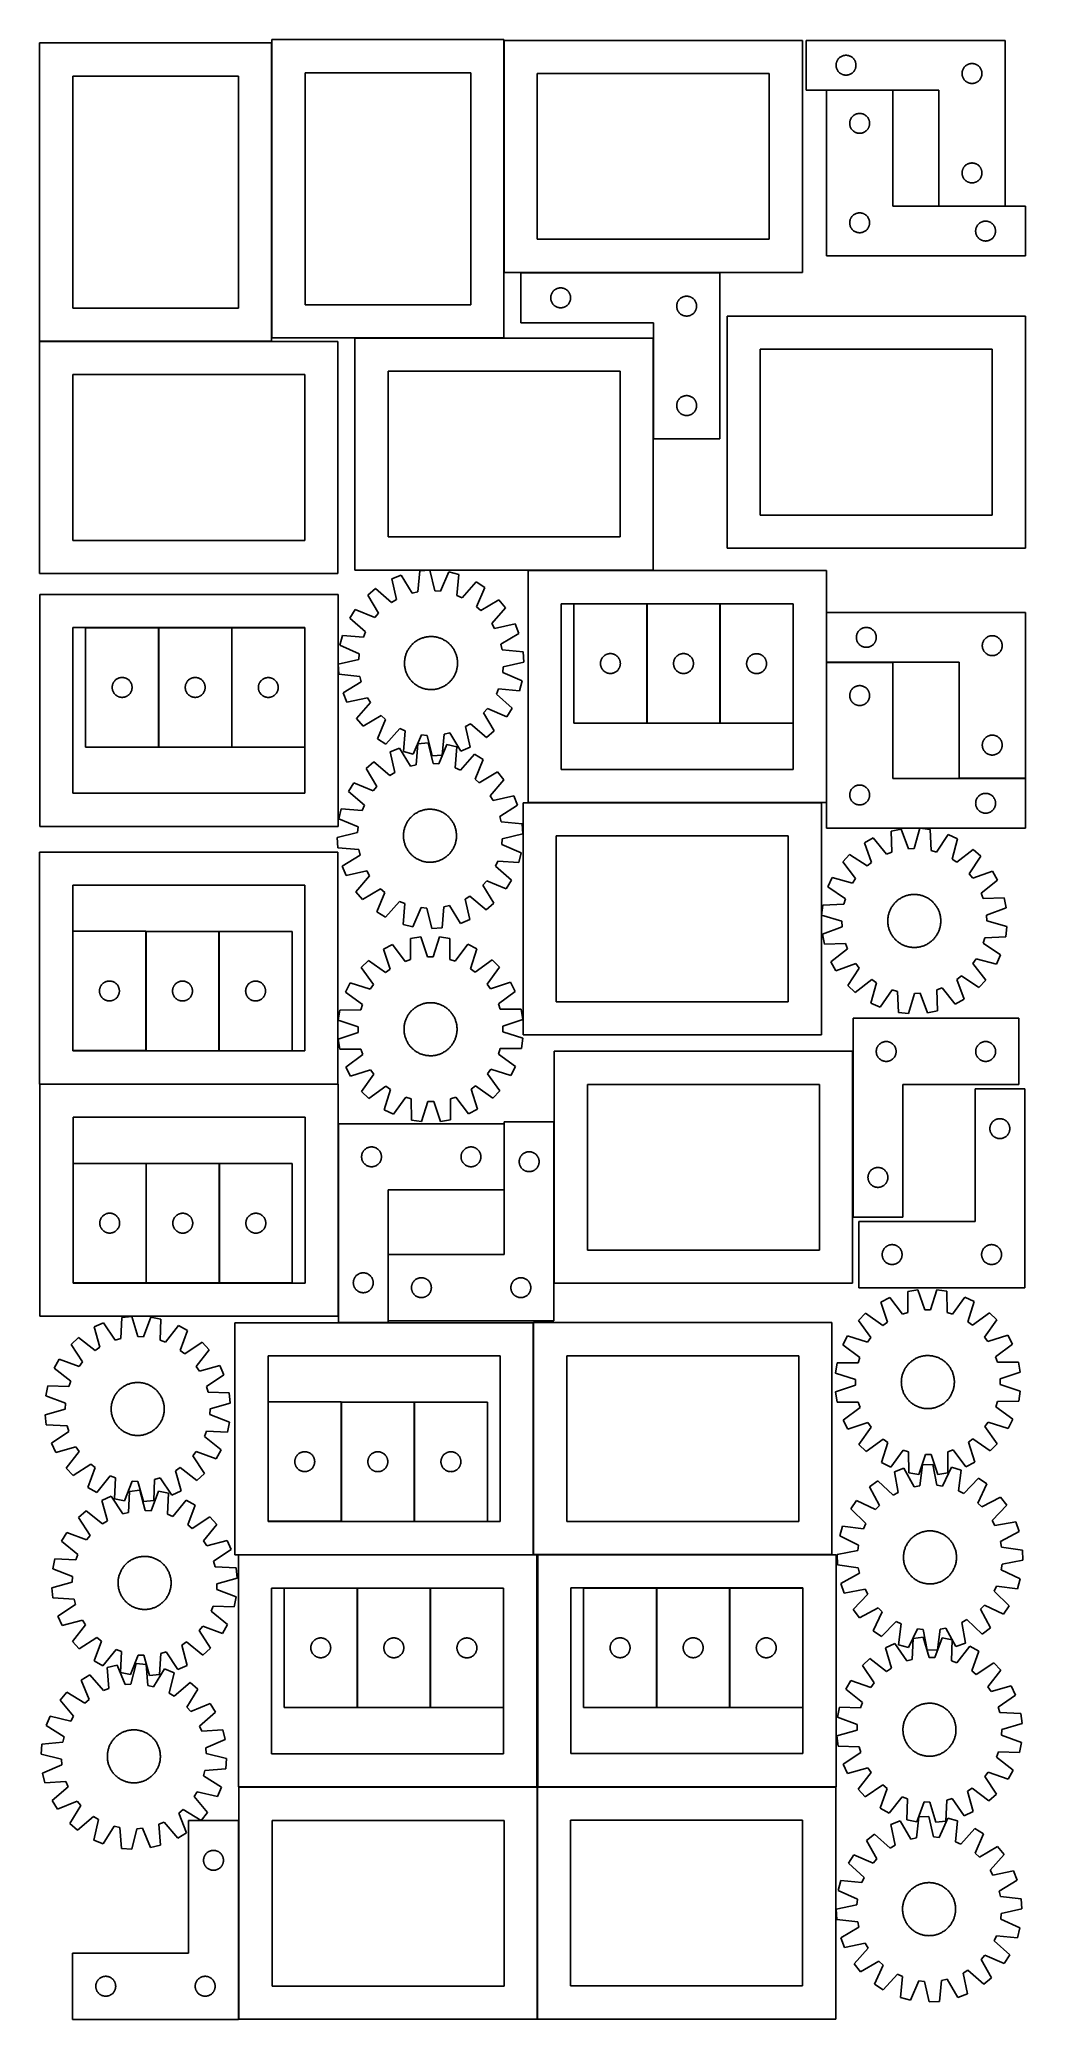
# Model space of a CAD drawing. Header units: millimetres. Extents: x 7 to 1493, y 7 to 2993.
import ezdxf

# ---------------------------------------------------------------- set-up
doc = ezdxf.new("R2010")
doc.units = ezdxf.units.MM
doc.layers.add('CUT', color=7, linetype='CONTINUOUS', true_color=0x000000)

msp = doc.modelspace()

# ---------------------------------------------------------------- linework, layer by layer
at = {"layer": 'CUT'}
for p, q in [((356.538526, 2988.346514), (6.538526, 2988.346514)), ((6.538526, 2988.346514), (6.538526, 2538.346514)), ((356.538526, 2538.346514), (356.538526, 2988.346514)), ((356.93612, 2993.282015), (356.93612, 2543.282015)), ((706.93612, 2993.282015), (356.93612, 2993.282015)), ((706.93612, 2543.282015), (706.93612, 2993.282015)), ((1157.168045, 2991.990768), (707.168045, 2991.990768)), ((707.168045, 2991.990768), (707.168045, 2641.990768)), ((1157.168045, 2641.990768), (1157.168045, 2991.990768)), ((1462.921426, 2992.140204), (1162.921426, 2992.140204)), ((1162.921426, 2992.140204), (1162.921426, 2917.140204)), ((1462.921426, 2742.140204), (1462.921426, 2992.140204)), ((1208.000928, 2956.182519), (1208.100108, 2956.948563)), ((1208.100108, 2956.948563), (1208.238591, 2957.708485)), ((1208.238591, 2957.708485), (1208.416011, 2958.460271)), ((1208.416011, 2958.460271), (1208.631896, 2959.201927)), ((1208.631896, 2959.201927), (1208.885674, 2959.931486)), ((1208.885674, 2959.931486), (1209.176673, 2960.647013)), ((1209.176673, 2960.647013), (1209.50412, 2961.346611)), ((1209.50412, 2961.346611), (1209.867148, 2962.028425)), ((1209.867148, 2962.028425), (1210.264793, 2962.690647)), ((1210.264793, 2962.690647), (1210.696001, 2963.331521)), ((1210.696001, 2963.331521), (1211.159629, 2963.949347)), ((1211.159629, 2963.949347), (1211.654448, 2964.542486)), ((1211.654448, 2964.542486), (1212.179144, 2965.109367)), ((1212.179144, 2965.109367), (1212.732326, 2965.648485)), ((1212.732326, 2965.648485), (1213.312529, 2966.158411)), ((1213.312529, 2966.158411), (1213.918212, 2966.637793)), ((1213.918212, 2966.637793), (1214.547771, 2967.08536)), ((1214.547771, 2967.08536), (1215.199534, 2967.499924)), ((1215.199534, 2967.499924), (1215.871775, 2967.880386)), ((1215.871775, 2967.880386), (1216.562711, 2968.225738)), ((1216.562711, 2968.225738), (1217.270508, 2968.535064)), ((1217.270508, 2968.535064), (1217.993291, 2968.807543)), ((1217.993291, 2968.807543), (1218.729142, 2969.042452)), ((1218.729142, 2969.042452), (1219.47611, 2969.23917)), ((1219.47611, 2969.23917), (1220.232215, 2969.397174)), ((1220.232215, 2969.397174), (1220.995451, 2969.516044)), ((1220.995451, 2969.516044), (1221.763795, 2969.595467)), ((1221.763795, 2969.595467), (1222.535208, 2969.635231)), ((1222.535208, 2969.635231), (1223.307645, 2969.635231)), ((1223.307645, 2969.635231), (1224.079058, 2969.595467)), ((1224.079058, 2969.595467), (1224.847402, 2969.516044)), ((1224.847402, 2969.516044), (1225.610638, 2969.397174)), ((1225.610638, 2969.397174), (1226.366743, 2969.23917)), ((1226.366743, 2969.23917), (1227.113711, 2969.042452)), ((1227.113711, 2969.042452), (1227.849562, 2968.807543)), ((1227.849562, 2968.807543), (1228.572345, 2968.535064)), ((1228.572345, 2968.535064), (1229.280142, 2968.225738)), ((1229.280142, 2968.225738), (1229.971078, 2967.880386)), ((1229.971078, 2967.880386), (1230.643319, 2967.499924)), ((1230.643319, 2967.499924), (1231.295082, 2967.08536)), ((1231.295082, 2967.08536), (1231.924641, 2966.637793)), ((1231.924641, 2966.637793), (1232.530324, 2966.158411)), ((1232.530324, 2966.158411), (1233.110527, 2965.648485)), ((1233.110527, 2965.648485), (1233.663709, 2965.109367)), ((1233.663709, 2965.109367), (1234.188405, 2964.542486)), ((1234.188405, 2964.542486), (1234.683224, 2963.949347)), ((1234.683224, 2963.949347), (1235.146852, 2963.331521)), ((1235.146852, 2963.331521), (1235.57806, 2962.690647)), ((1235.57806, 2962.690647), (1235.975705, 2962.028425)), ((1235.975705, 2962.028425), (1236.338733, 2961.346611)), ((1236.338733, 2961.346611), (1236.66618, 2960.647013)), ((1236.66618, 2960.647013), (1236.957179, 2959.931486)), ((1236.957179, 2959.931486), (1237.210957, 2959.201927)), ((1237.210957, 2959.201927), (1237.426842, 2958.460271)), ((1237.426842, 2958.460271), (1237.604262, 2957.708485)), ((1237.604262, 2957.708485), (1237.742745, 2956.948563)), ((1237.742745, 2956.948563), (1237.841925, 2956.182519)), ((1409.47611, 2956.73917), (1410.232215, 2956.897174)), ((1410.232215, 2956.897174), (1410.995451, 2957.016044)), ((1410.995451, 2957.016044), (1411.763795, 2957.095467)), ((1411.763795, 2957.095467), (1412.535208, 2957.135231)), ((1412.535208, 2957.135231), (1413.307645, 2957.135231)), ((1413.307645, 2957.135231), (1414.079058, 2957.095467)), ((1414.079058, 2957.095467), (1414.847402, 2957.016044)), ((1414.847402, 2957.016044), (1415.610638, 2956.897174)), ((1415.610638, 2956.897174), (1416.366743, 2956.73917)), ((306.538526, 2938.346514), (56.538526, 2938.346514)), ((56.538526, 2938.346514), (56.538526, 2588.346514)), ((306.538526, 2588.346514), (306.538526, 2938.346514)), ((406.93612, 2943.282015), (406.93612, 2593.282015)), ((656.93612, 2943.282015), (406.93612, 2943.282015)), ((656.93612, 2593.282015), (656.93612, 2943.282015)), ((1107.168045, 2941.990768), (757.168045, 2941.990768)), ((757.168045, 2941.990768), (757.168045, 2691.990768)), ((1107.168045, 2691.990768), (1107.168045, 2941.990768)), ((1207.921426, 2954.640204), (1207.941315, 2955.412386)), ((1207.941315, 2953.868023), (1207.921426, 2954.640204)), ((1207.941315, 2955.412386), (1208.000928, 2956.182519)), ((1208.000928, 2953.097889), (1207.941315, 2953.868023)), ((1208.100108, 2952.331846), (1208.000928, 2953.097889)), ((1208.238591, 2951.571923), (1208.100108, 2952.331846)), ((1208.416011, 2950.820138), (1208.238591, 2951.571923)), ((1208.631896, 2950.078482), (1208.416011, 2950.820138)), ((1208.885674, 2949.348923), (1208.631896, 2950.078482)), ((1209.176673, 2948.633396), (1208.885674, 2949.348923)), ((1209.50412, 2947.933797), (1209.176673, 2948.633396)), ((1209.867148, 2947.251983), (1209.50412, 2947.933797)), ((1210.264793, 2946.589761), (1209.867148, 2947.251983)), ((1210.696001, 2945.948888), (1210.264793, 2946.589761)), ((1211.159629, 2945.331062), (1210.696001, 2945.948888)), ((1211.654448, 2944.737923), (1211.159629, 2945.331062)), ((1212.179144, 2944.171042), (1211.654448, 2944.737923)), ((1212.732326, 2943.631924), (1212.179144, 2944.171042)), ((1213.312529, 2943.121998), (1212.732326, 2943.631924)), ((1213.918212, 2942.642616), (1213.312529, 2943.121998)), ((1214.547771, 2942.195049), (1213.918212, 2942.642616)), ((1215.199534, 2941.780485), (1214.547771, 2942.195049)), ((1215.871775, 2941.400022), (1215.199534, 2941.780485)), ((1216.562711, 2941.05467), (1215.871775, 2941.400022)), ((1217.270508, 2940.745345), (1216.562711, 2941.05467)), ((1217.993291, 2940.472866), (1217.270508, 2940.745345)), ((1218.729142, 2940.237956), (1217.993291, 2940.472866)), ((1219.47611, 2940.041239), (1218.729142, 2940.237956)), ((1220.232215, 2939.883235), (1219.47611, 2940.041239)), ((1220.995451, 2939.764364), (1220.232215, 2939.883235)), ((1221.763795, 2939.684941), (1220.995451, 2939.764364)), ((1222.535208, 2939.645177), (1221.763795, 2939.684941)), ((1223.307645, 2939.645177), (1222.535208, 2939.645177)), ((1224.079058, 2939.684941), (1223.307645, 2939.645177)), ((1224.847402, 2939.764364), (1224.079058, 2939.684941)), ((1225.610638, 2939.883235), (1224.847402, 2939.764364)), ((1226.366743, 2940.041239), (1225.610638, 2939.883235)), ((1227.113711, 2940.237956), (1226.366743, 2940.041239)), ((1227.849562, 2940.472866), (1227.113711, 2940.237956)), ((1228.572345, 2940.745345), (1227.849562, 2940.472866)), ((1229.280142, 2941.05467), (1228.572345, 2940.745345)), ((1229.971078, 2941.400022), (1229.280142, 2941.05467)), ((1230.643319, 2941.780485), (1229.971078, 2941.400022)), ((1231.295082, 2942.195049), (1230.643319, 2941.780485)), ((1231.924641, 2942.642616), (1231.295082, 2942.195049)), ((1232.530324, 2943.121998), (1231.924641, 2942.642616)), ((1233.110527, 2943.631924), (1232.530324, 2943.121998)), ((1233.663709, 2944.171042), (1233.110527, 2943.631924)), ((1234.188405, 2944.737923), (1233.663709, 2944.171042)), ((1234.683224, 2945.331062), (1234.188405, 2944.737923)), ((1235.146852, 2945.948888), (1234.683224, 2945.331062)), ((1235.57806, 2946.589761), (1235.146852, 2945.948888)), ((1235.975705, 2947.251983), (1235.57806, 2946.589761)), ((1236.338733, 2947.933797), (1235.975705, 2947.251983)), ((1236.66618, 2948.633396), (1236.338733, 2947.933797)), ((1236.957179, 2949.348923), (1236.66618, 2948.633396)), ((1237.210957, 2950.078482), (1236.957179, 2949.348923)), ((1237.426842, 2950.820138), (1237.210957, 2950.078482)), ((1237.604262, 2951.571923), (1237.426842, 2950.820138)), ((1237.742745, 2952.331846), (1237.604262, 2951.571923)), ((1237.841925, 2953.097889), (1237.742745, 2952.331846)), ((1237.841925, 2956.182519), (1237.901538, 2955.412386)), ((1237.901538, 2953.868023), (1237.841925, 2953.097889)), ((1237.901538, 2955.412386), (1237.921426, 2954.640204)), ((1237.921426, 2954.640204), (1237.901538, 2953.868023)), ((1397.921426, 2942.140204), (1397.941315, 2942.912386)), ((1397.941315, 2941.368023), (1397.921426, 2942.140204)), ((1397.941315, 2942.912386), (1398.000928, 2943.682519)), ((1398.000928, 2940.597889), (1397.941315, 2941.368023)), ((1398.000928, 2943.682519), (1398.100108, 2944.448563)), ((1398.100108, 2939.831846), (1398.000928, 2940.597889)), ((1398.100108, 2944.448563), (1398.238591, 2945.208485)), ((1398.238591, 2939.071923), (1398.100108, 2939.831846)), ((1398.238591, 2945.208485), (1398.416011, 2945.960271)), ((1398.416011, 2938.320138), (1398.238591, 2939.071923)), ((1398.416011, 2945.960271), (1398.631896, 2946.701927)), ((1398.631896, 2937.578482), (1398.416011, 2938.320138)), ((1398.631896, 2946.701927), (1398.885674, 2947.431486)), ((1398.885674, 2936.848923), (1398.631896, 2937.578482)), ((1398.885674, 2947.431486), (1399.176673, 2948.147013)), ((1399.176673, 2936.133396), (1398.885674, 2936.848923)), ((1399.176673, 2948.147013), (1399.50412, 2948.846611)), ((1399.50412, 2935.433797), (1399.176673, 2936.133396)), ((1399.50412, 2948.846611), (1399.867148, 2949.528425)), ((1399.867148, 2934.751983), (1399.50412, 2935.433797)), ((1399.867148, 2949.528425), (1400.264793, 2950.190647)), ((1400.264793, 2934.089761), (1399.867148, 2934.751983)), ((1400.264793, 2950.190647), (1400.696001, 2950.831521)), ((1400.696001, 2933.448888), (1400.264793, 2934.089761)), ((1400.696001, 2950.831521), (1401.159629, 2951.449347)), ((1401.159629, 2932.831062), (1400.696001, 2933.448888)), ((1401.159629, 2951.449347), (1401.654448, 2952.042486)), ((1401.654448, 2932.237923), (1401.159629, 2932.831062)), ((1401.654448, 2952.042486), (1402.179144, 2952.609367)), ((1402.179144, 2931.671042), (1401.654448, 2932.237923)), ((1402.179144, 2952.609367), (1402.732326, 2953.148485)), ((1402.732326, 2931.131924), (1402.179144, 2931.671042)), ((1402.732326, 2953.148485), (1403.312529, 2953.658411)), ((1403.312529, 2930.621998), (1402.732326, 2931.131924)), ((1403.312529, 2953.658411), (1403.918212, 2954.137793)), ((1403.918212, 2930.142616), (1403.312529, 2930.621998)), ((1403.918212, 2954.137793), (1404.547771, 2954.58536)), ((1404.547771, 2929.695049), (1403.918212, 2930.142616)), ((1404.547771, 2954.58536), (1405.199534, 2954.999924)), ((1405.199534, 2929.280485), (1404.547771, 2929.695049)), ((1405.199534, 2954.999924), (1405.871775, 2955.380386)), ((1405.871775, 2928.900022), (1405.199534, 2929.280485)), ((1405.871775, 2955.380386), (1406.562711, 2955.725738)), ((1406.562711, 2928.55467), (1405.871775, 2928.900022)), ((1406.562711, 2955.725738), (1407.270508, 2956.035064)), ((1407.270508, 2928.245345), (1406.562711, 2928.55467)), ((1407.270508, 2956.035064), (1407.993291, 2956.307543)), ((1407.993291, 2927.972866), (1407.270508, 2928.245345)), ((1407.993291, 2956.307543), (1408.729142, 2956.542452)), ((1408.729142, 2927.737956), (1407.993291, 2927.972866)), ((1408.729142, 2956.542452), (1409.47611, 2956.73917)), ((1409.47611, 2927.541239), (1408.729142, 2927.737956)), ((1410.232215, 2927.383235), (1409.47611, 2927.541239)), ((1410.995451, 2927.264364), (1410.232215, 2927.383235)), ((1411.763795, 2927.184941), (1410.995451, 2927.264364)), ((1412.535208, 2927.145177), (1411.763795, 2927.184941)), ((1413.307645, 2927.145177), (1412.535208, 2927.145177)), ((1414.079058, 2927.184941), (1413.307645, 2927.145177)), ((1414.847402, 2927.264364), (1414.079058, 2927.184941)), ((1415.610638, 2927.383235), (1414.847402, 2927.264364)), ((1416.366743, 2927.541239), (1415.610638, 2927.383235)), ((1416.366743, 2956.73917), (1417.113711, 2956.542452)), ((1417.113711, 2927.737956), (1416.366743, 2927.541239)), ((1417.113711, 2956.542452), (1417.849562, 2956.307543)), ((1417.849562, 2927.972866), (1417.113711, 2927.737956)), ((1417.849562, 2956.307543), (1418.572345, 2956.035064)), ((1418.572345, 2928.245345), (1417.849562, 2927.972866)), ((1418.572345, 2956.035064), (1419.280142, 2955.725738)), ((1419.280142, 2928.55467), (1418.572345, 2928.245345)), ((1419.280142, 2955.725738), (1419.971078, 2955.380386)), ((1419.971078, 2928.900022), (1419.280142, 2928.55467)), ((1419.971078, 2955.380386), (1420.643319, 2954.999924)), ((1420.643319, 2929.280485), (1419.971078, 2928.900022)), ((1420.643319, 2954.999924), (1421.295082, 2954.58536)), ((1421.295082, 2929.695049), (1420.643319, 2929.280485)), ((1421.295082, 2954.58536), (1421.924641, 2954.137793)), ((1421.924641, 2930.142616), (1421.295082, 2929.695049)), ((1421.924641, 2954.137793), (1422.530324, 2953.658411)), ((1422.530324, 2930.621998), (1421.924641, 2930.142616)), ((1422.530324, 2953.658411), (1423.110527, 2953.148485)), ((1423.110527, 2931.131924), (1422.530324, 2930.621998)), ((1423.110527, 2953.148485), (1423.663709, 2952.609367)), ((1423.663709, 2931.671042), (1423.110527, 2931.131924)), ((1423.663709, 2952.609367), (1424.188405, 2952.042486)), ((1424.188405, 2932.237923), (1423.663709, 2931.671042)), ((1424.188405, 2952.042486), (1424.683224, 2951.449347)), ((1424.683224, 2932.831062), (1424.188405, 2932.237923)), ((1424.683224, 2951.449347), (1425.146852, 2950.831521)), ((1425.146852, 2933.448888), (1424.683224, 2932.831062)), ((1425.146852, 2950.831521), (1425.57806, 2950.190647)), ((1425.57806, 2934.089761), (1425.146852, 2933.448888)), ((1425.57806, 2950.190647), (1425.975705, 2949.528425)), ((1425.975705, 2934.751983), (1425.57806, 2934.089761)), ((1425.975705, 2949.528425), (1426.338733, 2948.846611)), ((1426.338733, 2935.433797), (1425.975705, 2934.751983)), ((1426.338733, 2948.846611), (1426.66618, 2948.147013)), ((1426.66618, 2936.133396), (1426.338733, 2935.433797)), ((1426.66618, 2948.147013), (1426.957179, 2947.431486)), ((1426.957179, 2936.848923), (1426.66618, 2936.133396)), ((1426.957179, 2947.431486), (1427.210957, 2946.701927)), ((1427.210957, 2937.578482), (1426.957179, 2936.848923)), ((1427.210957, 2946.701927), (1427.426842, 2945.960271)), ((1427.426842, 2938.320138), (1427.210957, 2937.578482)), ((1427.426842, 2945.960271), (1427.604262, 2945.208485)), ((1427.604262, 2939.071923), (1427.426842, 2938.320138)), ((1427.604262, 2945.208485), (1427.742745, 2944.448563)), ((1427.742745, 2939.831846), (1427.604262, 2939.071923)), ((1427.742745, 2944.448563), (1427.841925, 2943.682519)), ((1427.841925, 2940.597889), (1427.742745, 2939.831846)), ((1427.841925, 2943.682519), (1427.901538, 2942.912386)), ((1427.901538, 2941.368023), (1427.841925, 2940.597889)), ((1427.901538, 2942.912386), (1427.921426, 2942.140204)), ((1427.921426, 2942.140204), (1427.901538, 2941.368023)), ((1162.921426, 2917.140204), (1362.921426, 2917.140204)), ((1293.438186, 2916.923157), (1193.438186, 2916.923157)), ((1193.438186, 2916.923157), (1193.438186, 2666.923157)), ((1293.438186, 2741.923157), (1293.438186, 2916.923157)), ((1362.921426, 2917.140204), (1362.921426, 2742.140204)), ((1228.438186, 2866.923157), (1228.458074, 2867.695339)), ((1228.458074, 2867.695339), (1228.517688, 2868.465472)), ((1228.517688, 2868.465472), (1228.616867, 2869.231516)), ((1228.616867, 2869.231516), (1228.75535, 2869.991438)), ((1228.75535, 2869.991438), (1228.93277, 2870.743224)), ((1228.93277, 2870.743224), (1229.148655, 2871.48488)), ((1229.148655, 2871.48488), (1229.402433, 2872.214439)), ((1229.402433, 2872.214439), (1229.693432, 2872.929966)), ((1229.693432, 2872.929966), (1230.02088, 2873.629564)), ((1230.02088, 2873.629564), (1230.383907, 2874.311378)), ((1230.383907, 2874.311378), (1230.781552, 2874.9736)), ((1230.781552, 2874.9736), (1231.212761, 2875.614474)), ((1231.212761, 2875.614474), (1231.676389, 2876.2323)), ((1231.676389, 2876.2323), (1232.171207, 2876.825439)), ((1232.171207, 2876.825439), (1232.695903, 2877.39232)), ((1232.695903, 2877.39232), (1233.249086, 2877.931438)), ((1233.249086, 2877.931438), (1233.829288, 2878.441364)), ((1233.829288, 2878.441364), (1234.434972, 2878.920746)), ((1234.434972, 2878.920746), (1235.06453, 2879.368313)), ((1235.06453, 2879.368313), (1235.716294, 2879.782877)), ((1235.716294, 2879.782877), (1236.388535, 2880.163339)), ((1236.388535, 2880.163339), (1237.07947, 2880.508691)), ((1237.07947, 2880.508691), (1237.787267, 2880.818017)), ((1237.787267, 2880.818017), (1238.51005, 2881.090496)), ((1238.51005, 2881.090496), (1239.245901, 2881.325406)), ((1239.245901, 2881.325406), (1239.99287, 2881.522123)), ((1239.99287, 2881.522123), (1240.748974, 2881.680127)), ((1240.748974, 2881.680127), (1241.51221, 2881.798998)), ((1241.51221, 2881.798998), (1242.280554, 2881.87842)), ((1242.280554, 2881.87842), (1243.051967, 2881.918184)), ((1243.051967, 2881.918184), (1243.824404, 2881.918184)), ((1243.824404, 2881.918184), (1244.595818, 2881.87842)), ((1244.595818, 2881.87842), (1245.364161, 2881.798998)), ((1245.364161, 2881.798998), (1246.127397, 2881.680127)), ((1246.127397, 2881.680127), (1246.883502, 2881.522123)), ((1246.883502, 2881.522123), (1247.63047, 2881.325406)), ((1247.63047, 2881.325406), (1248.366321, 2881.090496)), ((1248.366321, 2881.090496), (1249.089104, 2880.818017)), ((1249.089104, 2880.818017), (1249.796902, 2880.508691)), ((1249.796902, 2880.508691), (1250.487837, 2880.163339)), ((1250.487837, 2880.163339), (1251.160078, 2879.782877)), ((1251.160078, 2879.782877), (1251.811842, 2879.368313)), ((1251.811842, 2879.368313), (1252.4414, 2878.920746)), ((1252.4414, 2878.920746), (1253.047083, 2878.441364)), ((1253.047083, 2878.441364), (1253.627286, 2877.931438)), ((1253.627286, 2877.931438), (1254.180469, 2877.39232)), ((1254.180469, 2877.39232), (1254.705165, 2876.825439)), ((1254.705165, 2876.825439), (1255.199983, 2876.2323)), ((1255.199983, 2876.2323), (1255.663611, 2875.614474)), ((1255.663611, 2875.614474), (1256.094819, 2874.9736)), ((1256.094819, 2874.9736), (1256.492464, 2874.311378)), ((1256.492464, 2874.311378), (1256.855492, 2873.629564)), ((1256.855492, 2873.629564), (1257.182939, 2872.929966)), ((1257.182939, 2872.929966), (1257.473938, 2872.214439)), ((1257.473938, 2872.214439), (1257.727716, 2871.48488)), ((1257.727716, 2871.48488), (1257.943602, 2870.743224)), ((1257.943602, 2870.743224), (1258.121021, 2869.991438)), ((1258.121021, 2869.991438), (1258.259504, 2869.231516)), ((1258.259504, 2869.231516), (1258.358684, 2868.465472)), ((1258.358684, 2868.465472), (1258.418297, 2867.695339)), ((1258.418297, 2867.695339), (1258.438186, 2866.923157)), ((1228.458074, 2866.150976), (1228.438186, 2866.923157)), ((1228.517688, 2865.380843), (1228.458074, 2866.150976)), ((1228.616867, 2864.614799), (1228.517688, 2865.380843)), ((1228.75535, 2863.854876), (1228.616867, 2864.614799)), ((1228.93277, 2863.103091), (1228.75535, 2863.854876)), ((1229.148655, 2862.361435), (1228.93277, 2863.103091)), ((1229.402433, 2861.631876), (1229.148655, 2862.361435)), ((1229.693432, 2860.916349), (1229.402433, 2861.631876)), ((1230.02088, 2860.216751), (1229.693432, 2860.916349)), ((1230.383907, 2859.534936), (1230.02088, 2860.216751)), ((1230.781552, 2858.872715), (1230.383907, 2859.534936)), ((1231.212761, 2858.231841), (1230.781552, 2858.872715)), ((1231.676389, 2857.614015), (1231.212761, 2858.231841)), ((1232.171207, 2857.020876), (1231.676389, 2857.614015)), ((1232.695903, 2856.453995), (1232.171207, 2857.020876)), ((1233.249086, 2855.914877), (1232.695903, 2856.453995)), ((1233.829288, 2855.404951), (1233.249086, 2855.914877)), ((1234.434972, 2854.925569), (1233.829288, 2855.404951)), ((1235.06453, 2854.478002), (1234.434972, 2854.925569)), ((1235.716294, 2854.063438), (1235.06453, 2854.478002)), ((1236.388535, 2853.682975), (1235.716294, 2854.063438)), ((1237.07947, 2853.337624), (1236.388535, 2853.682975)), ((1237.787267, 2853.028298), (1237.07947, 2853.337624)), ((1238.51005, 2852.755819), (1237.787267, 2853.028298)), ((1239.245901, 2852.520909), (1238.51005, 2852.755819)), ((1239.99287, 2852.324192), (1239.245901, 2852.520909)), ((1240.748974, 2852.166188), (1239.99287, 2852.324192)), ((1241.51221, 2852.047317), (1240.748974, 2852.166188)), ((1242.280554, 2851.967895), (1241.51221, 2852.047317)), ((1243.051967, 2851.92813), (1242.280554, 2851.967895)), ((1243.824404, 2851.92813), (1243.051967, 2851.92813)), ((1244.595818, 2851.967895), (1243.824404, 2851.92813)), ((1245.364161, 2852.047317), (1244.595818, 2851.967895)), ((1246.127397, 2852.166188), (1245.364161, 2852.047317)), ((1246.883502, 2852.324192), (1246.127397, 2852.166188)), ((1247.63047, 2852.520909), (1246.883502, 2852.324192)), ((1248.366321, 2852.755819), (1247.63047, 2852.520909)), ((1249.089104, 2853.028298), (1248.366321, 2852.755819)), ((1249.796902, 2853.337624), (1249.089104, 2853.028298)), ((1250.487837, 2853.682975), (1249.796902, 2853.337624)), ((1251.160078, 2854.063438), (1250.487837, 2853.682975)), ((1251.811842, 2854.478002), (1251.160078, 2854.063438)), ((1252.4414, 2854.925569), (1251.811842, 2854.478002)), ((1253.047083, 2855.404951), (1252.4414, 2854.925569)), ((1253.627286, 2855.914877), (1253.047083, 2855.404951)), ((1254.180469, 2856.453995), (1253.627286, 2855.914877)), ((1254.705165, 2857.020876), (1254.180469, 2856.453995)), ((1255.199983, 2857.614015), (1254.705165, 2857.020876)), ((1255.663611, 2858.231841), (1255.199983, 2857.614015)), ((1256.094819, 2858.872715), (1255.663611, 2858.231841)), ((1256.492464, 2859.534936), (1256.094819, 2858.872715)), ((1256.855492, 2860.216751), (1256.492464, 2859.534936)), ((1257.182939, 2860.916349), (1256.855492, 2860.216751)), ((1257.473938, 2861.631876), (1257.182939, 2860.916349)), ((1257.727716, 2862.361435), (1257.473938, 2861.631876)), ((1257.943602, 2863.103091), (1257.727716, 2862.361435)), ((1258.121021, 2863.854876), (1257.943602, 2863.103091)), ((1258.259504, 2864.614799), (1258.121021, 2863.854876)), ((1258.358684, 2865.380843), (1258.259504, 2864.614799)), ((1258.418297, 2866.150976), (1258.358684, 2865.380843)), ((1258.438186, 2866.923157), (1258.418297, 2866.150976)), ((1397.921426, 2792.140204), (1397.941315, 2792.912386)), ((1397.941315, 2791.368023), (1397.921426, 2792.140204)), ((1397.941315, 2792.912386), (1398.000928, 2793.682519)), ((1398.000928, 2790.597889), (1397.941315, 2791.368023)), ((1398.000928, 2793.682519), (1398.100108, 2794.448563)), ((1398.100108, 2789.831846), (1398.000928, 2790.597889)), ((1398.100108, 2794.448563), (1398.238591, 2795.208485)), ((1398.238591, 2789.071923), (1398.100108, 2789.831846)), ((1398.238591, 2795.208485), (1398.416011, 2795.960271)), ((1398.416011, 2788.320138), (1398.238591, 2789.071923)), ((1398.416011, 2795.960271), (1398.631896, 2796.701927)), ((1398.631896, 2787.578482), (1398.416011, 2788.320138)), ((1398.631896, 2796.701927), (1398.885674, 2797.431486)), ((1398.885674, 2786.848923), (1398.631896, 2787.578482)), ((1398.885674, 2797.431486), (1399.176673, 2798.147013)), ((1399.176673, 2786.133396), (1398.885674, 2786.848923)), ((1399.176673, 2798.147013), (1399.50412, 2798.846611)), ((1399.50412, 2785.433797), (1399.176673, 2786.133396)), ((1399.50412, 2798.846611), (1399.867148, 2799.528425)), ((1399.867148, 2784.751983), (1399.50412, 2785.433797)), ((1399.867148, 2799.528425), (1400.264793, 2800.190647)), ((1400.264793, 2784.089761), (1399.867148, 2784.751983)), ((1400.264793, 2800.190647), (1400.696001, 2800.831521)), ((1400.696001, 2783.448888), (1400.264793, 2784.089761)), ((1400.696001, 2800.831521), (1401.159629, 2801.449347)), ((1401.159629, 2782.831062), (1400.696001, 2783.448888)), ((1401.159629, 2801.449347), (1401.654448, 2802.042486)), ((1401.654448, 2782.237923), (1401.159629, 2782.831062)), ((1401.654448, 2802.042486), (1402.179144, 2802.609367)), ((1402.179144, 2781.671042), (1401.654448, 2782.237923)), ((1402.179144, 2802.609367), (1402.732326, 2803.148485)), ((1402.732326, 2781.131924), (1402.179144, 2781.671042)), ((1402.732326, 2803.148485), (1403.312529, 2803.658411)), ((1403.312529, 2780.621998), (1402.732326, 2781.131924)), ((1403.312529, 2803.658411), (1403.918212, 2804.137793)), ((1403.918212, 2780.142616), (1403.312529, 2780.621998)), ((1403.918212, 2804.137793), (1404.547771, 2804.58536)), ((1404.547771, 2779.695049), (1403.918212, 2780.142616)), ((1404.547771, 2804.58536), (1405.199534, 2804.999924)), ((1405.199534, 2779.280485), (1404.547771, 2779.695049)), ((1405.199534, 2804.999924), (1405.871775, 2805.380386)), ((1405.871775, 2778.900022), (1405.199534, 2779.280485)), ((1405.871775, 2805.380386), (1406.562711, 2805.725738)), ((1406.562711, 2778.55467), (1405.871775, 2778.900022)), ((1406.562711, 2805.725738), (1407.270508, 2806.035064)), ((1407.270508, 2778.245345), (1406.562711, 2778.55467)), ((1407.270508, 2806.035064), (1407.993291, 2806.307543)), ((1407.993291, 2777.972866), (1407.270508, 2778.245345)), ((1407.993291, 2806.307543), (1408.729142, 2806.542452)), ((1408.729142, 2777.737956), (1407.993291, 2777.972866)), ((1408.729142, 2806.542452), (1409.47611, 2806.73917)), ((1409.47611, 2777.541239), (1408.729142, 2777.737956)), ((1409.47611, 2806.73917), (1410.232215, 2806.897174)), ((1410.232215, 2806.897174), (1410.995451, 2807.016044)), ((1410.995451, 2807.016044), (1411.763795, 2807.095467)), ((1411.763795, 2807.095467), (1412.535208, 2807.135231)), ((1412.535208, 2807.135231), (1413.307645, 2807.135231)), ((1413.307645, 2807.135231), (1414.079058, 2807.095467)), ((1414.079058, 2807.095467), (1414.847402, 2807.016044)), ((1414.847402, 2807.016044), (1415.610638, 2806.897174)), ((1415.610638, 2806.897174), (1416.366743, 2806.73917)), ((1416.366743, 2806.73917), (1417.113711, 2806.542452)), ((1417.113711, 2777.737956), (1416.366743, 2777.541239)), ((1417.113711, 2806.542452), (1417.849562, 2806.307543)), ((1417.849562, 2777.972866), (1417.113711, 2777.737956)), ((1417.849562, 2806.307543), (1418.572345, 2806.035064)), ((1418.572345, 2778.245345), (1417.849562, 2777.972866)), ((1418.572345, 2806.035064), (1419.280142, 2805.725738)), ((1419.280142, 2778.55467), (1418.572345, 2778.245345)), ((1419.280142, 2805.725738), (1419.971078, 2805.380386)), ((1419.971078, 2778.900022), (1419.280142, 2778.55467)), ((1419.971078, 2805.380386), (1420.643319, 2804.999924)), ((1420.643319, 2779.280485), (1419.971078, 2778.900022)), ((1420.643319, 2804.999924), (1421.295082, 2804.58536)), ((1421.295082, 2779.695049), (1420.643319, 2779.280485)), ((1421.295082, 2804.58536), (1421.924641, 2804.137793)), ((1421.924641, 2780.142616), (1421.295082, 2779.695049)), ((1421.924641, 2804.137793), (1422.530324, 2803.658411)), ((1422.530324, 2780.621998), (1421.924641, 2780.142616)), ((1422.530324, 2803.658411), (1423.110527, 2803.148485)), ((1423.110527, 2781.131924), (1422.530324, 2780.621998)), ((1423.110527, 2803.148485), (1423.663709, 2802.609367)), ((1423.663709, 2781.671042), (1423.110527, 2781.131924)), ((1423.663709, 2802.609367), (1424.188405, 2802.042486)), ((1424.188405, 2782.237923), (1423.663709, 2781.671042)), ((1424.188405, 2802.042486), (1424.683224, 2801.449347)), ((1424.683224, 2782.831062), (1424.188405, 2782.237923)), ((1424.683224, 2801.449347), (1425.146852, 2800.831521)), ((1425.146852, 2783.448888), (1424.683224, 2782.831062)), ((1425.146852, 2800.831521), (1425.57806, 2800.190647)), ((1425.57806, 2784.089761), (1425.146852, 2783.448888)), ((1425.57806, 2800.190647), (1425.975705, 2799.528425)), ((1425.975705, 2784.751983), (1425.57806, 2784.089761)), ((1425.975705, 2799.528425), (1426.338733, 2798.846611)), ((1426.338733, 2785.433797), (1425.975705, 2784.751983)), ((1426.338733, 2798.846611), (1426.66618, 2798.147013)), ((1426.66618, 2786.133396), (1426.338733, 2785.433797)), ((1426.66618, 2798.147013), (1426.957179, 2797.431486)), ((1426.957179, 2786.848923), (1426.66618, 2786.133396)), ((1426.957179, 2797.431486), (1427.210957, 2796.701927)), ((1427.210957, 2787.578482), (1426.957179, 2786.848923)), ((1427.210957, 2796.701927), (1427.426842, 2795.960271)), ((1427.426842, 2788.320138), (1427.210957, 2787.578482)), ((1427.426842, 2795.960271), (1427.604262, 2795.208485)), ((1427.604262, 2789.071923), (1427.426842, 2788.320138)), ((1427.604262, 2795.208485), (1427.742745, 2794.448563)), ((1427.742745, 2789.831846), (1427.604262, 2789.071923)), ((1427.742745, 2794.448563), (1427.841925, 2793.682519)), ((1427.841925, 2790.597889), (1427.742745, 2789.831846)), ((1427.841925, 2793.682519), (1427.901538, 2792.912386)), ((1427.901538, 2791.368023), (1427.841925, 2790.597889)), ((1427.901538, 2792.912386), (1427.921426, 2792.140204)), ((1427.921426, 2792.140204), (1427.901538, 2791.368023)), ((1410.232215, 2777.383235), (1409.47611, 2777.541239)), ((1410.995451, 2777.264364), (1410.232215, 2777.383235)), ((1411.763795, 2777.184941), (1410.995451, 2777.264364)), ((1412.535208, 2777.145177), (1411.763795, 2777.184941)), ((1413.307645, 2777.145177), (1412.535208, 2777.145177)), ((1414.079058, 2777.184941), (1413.307645, 2777.145177)), ((1414.847402, 2777.264364), (1414.079058, 2777.184941)), ((1415.610638, 2777.383235), (1414.847402, 2777.264364)), ((1416.366743, 2777.541239), (1415.610638, 2777.383235)), ((1228.458074, 2717.695339), (1228.517688, 2718.465472)), ((1228.517688, 2718.465472), (1228.616867, 2719.231516)), ((1228.616867, 2719.231516), (1228.75535, 2719.991438)), ((1228.75535, 2719.991438), (1228.93277, 2720.743224)), ((1228.93277, 2720.743224), (1229.148655, 2721.48488)), ((1229.148655, 2721.48488), (1229.402433, 2722.214439)), ((1229.402433, 2722.214439), (1229.693432, 2722.929966)), ((1229.693432, 2722.929966), (1230.02088, 2723.629564)), ((1230.02088, 2723.629564), (1230.383907, 2724.311378)), ((1230.383907, 2724.311378), (1230.781552, 2724.9736)), ((1230.781552, 2724.9736), (1231.212761, 2725.614474)), ((1231.212761, 2725.614474), (1231.676389, 2726.2323)), ((1231.676389, 2726.2323), (1232.171207, 2726.825439)), ((1232.171207, 2726.825439), (1232.695903, 2727.39232)), ((1232.695903, 2727.39232), (1233.249086, 2727.931438)), ((1233.249086, 2727.931438), (1233.829288, 2728.441364)), ((1233.829288, 2728.441364), (1234.434972, 2728.920746)), ((1234.434972, 2728.920746), (1235.06453, 2729.368313)), ((1235.06453, 2729.368313), (1235.716294, 2729.782877)), ((1235.716294, 2729.782877), (1236.388535, 2730.163339)), ((1236.388535, 2730.163339), (1237.07947, 2730.508691)), ((1237.07947, 2730.508691), (1237.787267, 2730.818017)), ((1237.787267, 2730.818017), (1238.51005, 2731.090496)), ((1238.51005, 2731.090496), (1239.245901, 2731.325406)), ((1239.245901, 2731.325406), (1239.99287, 2731.522123)), ((1239.99287, 2731.522123), (1240.748974, 2731.680127)), ((1240.748974, 2731.680127), (1241.51221, 2731.798998)), ((1241.51221, 2731.798998), (1242.280554, 2731.87842)), ((1242.280554, 2731.87842), (1243.051967, 2731.918184)), ((1243.051967, 2731.918184), (1243.824404, 2731.918184)), ((1243.824404, 2731.918184), (1244.595818, 2731.87842)), ((1244.595818, 2731.87842), (1245.364161, 2731.798998)), ((1245.364161, 2731.798998), (1246.127397, 2731.680127)), ((1246.127397, 2731.680127), (1246.883502, 2731.522123)), ((1246.883502, 2731.522123), (1247.63047, 2731.325406)), ((1247.63047, 2731.325406), (1248.366321, 2731.090496)), ((1248.366321, 2731.090496), (1249.089104, 2730.818017)), ((1249.089104, 2730.818017), (1249.796902, 2730.508691)), ((1249.796902, 2730.508691), (1250.487837, 2730.163339)), ((1250.487837, 2730.163339), (1251.160078, 2729.782877)), ((1251.160078, 2729.782877), (1251.811842, 2729.368313)), ((1251.811842, 2729.368313), (1252.4414, 2728.920746)), ((1252.4414, 2728.920746), (1253.047083, 2728.441364)), ((1253.047083, 2728.441364), (1253.627286, 2727.931438)), ((1253.627286, 2727.931438), (1254.180469, 2727.39232)), ((1254.180469, 2727.39232), (1254.705165, 2726.825439)), ((1254.705165, 2726.825439), (1255.199983, 2726.2323)), ((1255.199983, 2726.2323), (1255.663611, 2725.614474)), ((1255.663611, 2725.614474), (1256.094819, 2724.9736)), ((1256.094819, 2724.9736), (1256.492464, 2724.311378)), ((1256.492464, 2724.311378), (1256.855492, 2723.629564)), ((1256.855492, 2723.629564), (1257.182939, 2722.929966)), ((1257.182939, 2722.929966), (1257.473938, 2722.214439)), ((1257.473938, 2722.214439), (1257.727716, 2721.48488)), ((1257.727716, 2721.48488), (1257.943602, 2720.743224)), ((1257.943602, 2720.743224), (1258.121021, 2719.991438)), ((1258.121021, 2719.991438), (1258.259504, 2719.231516)), ((1258.259504, 2719.231516), (1258.358684, 2718.465472)), ((1258.358684, 2718.465472), (1258.418297, 2717.695339)), ((1493.438186, 2741.923157), (1293.438186, 2741.923157)), ((1362.921426, 2742.140204), (1462.921426, 2742.140204)), ((1426.388535, 2717.663339), (1427.07947, 2718.008691)), ((1427.07947, 2718.008691), (1427.787267, 2718.318017)), ((1427.787267, 2718.318017), (1428.51005, 2718.590496)), ((1428.51005, 2718.590496), (1429.245901, 2718.825406)), ((1429.245901, 2718.825406), (1429.99287, 2719.022123)), ((1429.99287, 2719.022123), (1430.748974, 2719.180127)), ((1430.748974, 2719.180127), (1431.51221, 2719.298998)), ((1431.51221, 2719.298998), (1432.280554, 2719.37842)), ((1432.280554, 2719.37842), (1433.051967, 2719.418184)), ((1433.051967, 2719.418184), (1433.824404, 2719.418184)), ((1433.824404, 2719.418184), (1434.595818, 2719.37842)), ((1434.595818, 2719.37842), (1435.364161, 2719.298998)), ((1435.364161, 2719.298998), (1436.127397, 2719.180127)), ((1436.127397, 2719.180127), (1436.883502, 2719.022123)), ((1436.883502, 2719.022123), (1437.63047, 2718.825406)), ((1437.63047, 2718.825406), (1438.366321, 2718.590496)), ((1438.366321, 2718.590496), (1439.089104, 2718.318017)), ((1439.089104, 2718.318017), (1439.796902, 2718.008691)), ((1439.796902, 2718.008691), (1440.487837, 2717.663339)), ((1493.438186, 2666.923157), (1493.438186, 2741.923157)), ((757.168045, 2691.990768), (1107.168045, 2691.990768)), ((1228.438186, 2716.923157), (1228.458074, 2717.695339)), ((1228.458074, 2716.150976), (1228.438186, 2716.923157)), ((1228.517688, 2715.380843), (1228.458074, 2716.150976)), ((1228.616867, 2714.614799), (1228.517688, 2715.380843)), ((1228.75535, 2713.854876), (1228.616867, 2714.614799)), ((1228.93277, 2713.103091), (1228.75535, 2713.854876)), ((1229.148655, 2712.361435), (1228.93277, 2713.103091)), ((1229.402433, 2711.631876), (1229.148655, 2712.361435)), ((1229.693432, 2710.916349), (1229.402433, 2711.631876)), ((1230.02088, 2710.216751), (1229.693432, 2710.916349)), ((1230.383907, 2709.534936), (1230.02088, 2710.216751)), ((1230.781552, 2708.872715), (1230.383907, 2709.534936)), ((1231.212761, 2708.231841), (1230.781552, 2708.872715)), ((1231.676389, 2707.614015), (1231.212761, 2708.231841)), ((1232.171207, 2707.020876), (1231.676389, 2707.614015)), ((1232.695903, 2706.453995), (1232.171207, 2707.020876)), ((1233.249086, 2705.914877), (1232.695903, 2706.453995)), ((1233.829288, 2705.404951), (1233.249086, 2705.914877)), ((1234.434972, 2704.925569), (1233.829288, 2705.404951)), ((1235.06453, 2704.478002), (1234.434972, 2704.925569)), ((1235.716294, 2704.063438), (1235.06453, 2704.478002)), ((1236.388535, 2703.682975), (1235.716294, 2704.063438)), ((1237.07947, 2703.337624), (1236.388535, 2703.682975)), ((1237.787267, 2703.028298), (1237.07947, 2703.337624)), ((1238.51005, 2702.755819), (1237.787267, 2703.028298)), ((1239.245901, 2702.520909), (1238.51005, 2702.755819)), ((1239.99287, 2702.324192), (1239.245901, 2702.520909)), ((1240.748974, 2702.166188), (1239.99287, 2702.324192)), ((1241.51221, 2702.047317), (1240.748974, 2702.166188)), ((1242.280554, 2701.967895), (1241.51221, 2702.047317)), ((1243.051967, 2701.92813), (1242.280554, 2701.967895)), ((1243.824404, 2701.92813), (1243.051967, 2701.92813)), ((1244.595818, 2701.967895), (1243.824404, 2701.92813)), ((1245.364161, 2702.047317), (1244.595818, 2701.967895)), ((1246.127397, 2702.166188), (1245.364161, 2702.047317)), ((1246.883502, 2702.324192), (1246.127397, 2702.166188)), ((1247.63047, 2702.520909), (1246.883502, 2702.324192)), ((1248.366321, 2702.755819), (1247.63047, 2702.520909)), ((1249.089104, 2703.028298), (1248.366321, 2702.755819)), ((1249.796902, 2703.337624), (1249.089104, 2703.028298)), ((1250.487837, 2703.682975), (1249.796902, 2703.337624)), ((1251.160078, 2704.063438), (1250.487837, 2703.682975)), ((1251.811842, 2704.478002), (1251.160078, 2704.063438)), ((1252.4414, 2704.925569), (1251.811842, 2704.478002)), ((1253.047083, 2705.404951), (1252.4414, 2704.925569)), ((1253.627286, 2705.914877), (1253.047083, 2705.404951)), ((1254.180469, 2706.453995), (1253.627286, 2705.914877)), ((1254.705165, 2707.020876), (1254.180469, 2706.453995)), ((1255.199983, 2707.614015), (1254.705165, 2707.020876)), ((1255.663611, 2708.231841), (1255.199983, 2707.614015)), ((1256.094819, 2708.872715), (1255.663611, 2708.231841)), ((1256.492464, 2709.534936), (1256.094819, 2708.872715)), ((1256.855492, 2710.216751), (1256.492464, 2709.534936)), ((1257.182939, 2710.916349), (1256.855492, 2710.216751)), ((1257.473938, 2711.631876), (1257.182939, 2710.916349)), ((1257.727716, 2712.361435), (1257.473938, 2711.631876)), ((1257.943602, 2713.103091), (1257.727716, 2712.361435)), ((1258.121021, 2713.854876), (1257.943602, 2713.103091)), ((1258.259504, 2714.614799), (1258.121021, 2713.854876)), ((1258.358684, 2715.380843), (1258.259504, 2714.614799)), ((1258.418297, 2716.150976), (1258.358684, 2715.380843)), ((1258.418297, 2717.695339), (1258.438186, 2716.923157)), ((1258.438186, 2716.923157), (1258.418297, 2716.150976)), ((1418.438186, 2704.423157), (1418.458074, 2705.195339)), ((1418.458074, 2703.650976), (1418.438186, 2704.423157)), ((1418.458074, 2705.195339), (1418.517688, 2705.965472)), ((1418.517688, 2702.880843), (1418.458074, 2703.650976)), ((1418.517688, 2705.965472), (1418.616867, 2706.731516)), ((1418.616867, 2702.114799), (1418.517688, 2702.880843)), ((1418.616867, 2706.731516), (1418.75535, 2707.491438)), ((1418.75535, 2701.354876), (1418.616867, 2702.114799)), ((1418.75535, 2707.491438), (1418.93277, 2708.243224)), ((1418.93277, 2700.603091), (1418.75535, 2701.354876)), ((1418.93277, 2708.243224), (1419.148655, 2708.98488)), ((1419.148655, 2699.861435), (1418.93277, 2700.603091)), ((1419.148655, 2708.98488), (1419.402433, 2709.714439)), ((1419.402433, 2699.131876), (1419.148655, 2699.861435)), ((1419.402433, 2709.714439), (1419.693432, 2710.429966)), ((1419.693432, 2698.416349), (1419.402433, 2699.131876)), ((1419.693432, 2710.429966), (1420.02088, 2711.129564)), ((1420.02088, 2697.716751), (1419.693432, 2698.416349)), ((1420.02088, 2711.129564), (1420.383907, 2711.811378)), ((1420.383907, 2697.034936), (1420.02088, 2697.716751)), ((1420.383907, 2711.811378), (1420.781552, 2712.4736)), ((1420.781552, 2696.372715), (1420.383907, 2697.034936)), ((1420.781552, 2712.4736), (1421.212761, 2713.114474)), ((1421.212761, 2695.731841), (1420.781552, 2696.372715)), ((1421.212761, 2713.114474), (1421.676389, 2713.7323)), ((1421.676389, 2695.114015), (1421.212761, 2695.731841)), ((1421.676389, 2713.7323), (1422.171207, 2714.325439)), ((1422.171207, 2694.520876), (1421.676389, 2695.114015)), ((1422.171207, 2714.325439), (1422.695903, 2714.89232)), ((1422.695903, 2693.953995), (1422.171207, 2694.520876)), ((1422.695903, 2714.89232), (1423.249086, 2715.431438)), ((1423.249086, 2693.414877), (1422.695903, 2693.953995)), ((1423.249086, 2715.431438), (1423.829288, 2715.941364)), ((1423.829288, 2692.904951), (1423.249086, 2693.414877)), ((1423.829288, 2715.941364), (1424.434972, 2716.420746)), ((1424.434972, 2692.425569), (1423.829288, 2692.904951)), ((1424.434972, 2716.420746), (1425.06453, 2716.868313)), ((1425.06453, 2691.978002), (1424.434972, 2692.425569)), ((1425.06453, 2716.868313), (1425.716294, 2717.282877)), ((1425.716294, 2691.563438), (1425.06453, 2691.978002)), ((1425.716294, 2717.282877), (1426.388535, 2717.663339)), ((1426.388535, 2691.182975), (1425.716294, 2691.563438)), ((1427.07947, 2690.837624), (1426.388535, 2691.182975)), ((1427.787267, 2690.528298), (1427.07947, 2690.837624)), ((1428.51005, 2690.255819), (1427.787267, 2690.528298)), ((1429.245901, 2690.020909), (1428.51005, 2690.255819)), ((1429.99287, 2689.824192), (1429.245901, 2690.020909)), ((1430.748974, 2689.666188), (1429.99287, 2689.824192)), ((1431.51221, 2689.547317), (1430.748974, 2689.666188)), ((1432.280554, 2689.467895), (1431.51221, 2689.547317)), ((1433.051967, 2689.42813), (1432.280554, 2689.467895)), ((1433.824404, 2689.42813), (1433.051967, 2689.42813)), ((1434.595818, 2689.467895), (1433.824404, 2689.42813)), ((1435.364161, 2689.547317), (1434.595818, 2689.467895)), ((1436.127397, 2689.666188), (1435.364161, 2689.547317)), ((1436.883502, 2689.824192), (1436.127397, 2689.666188)), ((1437.63047, 2690.020909), (1436.883502, 2689.824192)), ((1438.366321, 2690.255819), (1437.63047, 2690.020909)), ((1439.089104, 2690.528298), (1438.366321, 2690.255819)), ((1439.796902, 2690.837624), (1439.089104, 2690.528298)), ((1440.487837, 2691.182975), (1439.796902, 2690.837624)), ((1440.487837, 2717.663339), (1441.160078, 2717.282877)), ((1441.160078, 2691.563438), (1440.487837, 2691.182975)), ((1441.160078, 2717.282877), (1441.811842, 2716.868313)), ((1441.811842, 2691.978002), (1441.160078, 2691.563438)), ((1441.811842, 2716.868313), (1442.4414, 2716.420746)), ((1442.4414, 2692.425569), (1441.811842, 2691.978002)), ((1442.4414, 2716.420746), (1443.047083, 2715.941364)), ((1443.047083, 2692.904951), (1442.4414, 2692.425569)), ((1443.047083, 2715.941364), (1443.627286, 2715.431438)), ((1443.627286, 2693.414877), (1443.047083, 2692.904951)), ((1443.627286, 2715.431438), (1444.180469, 2714.89232)), ((1444.180469, 2693.953995), (1443.627286, 2693.414877)), ((1444.180469, 2714.89232), (1444.705165, 2714.325439)), ((1444.705165, 2694.520876), (1444.180469, 2693.953995)), ((1444.705165, 2714.325439), (1445.199983, 2713.7323)), ((1445.199983, 2695.114015), (1444.705165, 2694.520876)), ((1445.199983, 2713.7323), (1445.663611, 2713.114474)), ((1445.663611, 2695.731841), (1445.199983, 2695.114015)), ((1445.663611, 2713.114474), (1446.094819, 2712.4736)), ((1446.094819, 2696.372715), (1445.663611, 2695.731841)), ((1446.094819, 2712.4736), (1446.492464, 2711.811378)), ((1446.492464, 2697.034936), (1446.094819, 2696.372715)), ((1446.492464, 2711.811378), (1446.855492, 2711.129564)), ((1446.855492, 2697.716751), (1446.492464, 2697.034936)), ((1446.855492, 2711.129564), (1447.182939, 2710.429966)), ((1447.182939, 2698.416349), (1446.855492, 2697.716751)), ((1447.182939, 2710.429966), (1447.473938, 2709.714439)), ((1447.473938, 2699.131876), (1447.182939, 2698.416349)), ((1447.473938, 2709.714439), (1447.727716, 2708.98488)), ((1447.727716, 2699.861435), (1447.473938, 2699.131876)), ((1447.727716, 2708.98488), (1447.943602, 2708.243224)), ((1447.943602, 2700.603091), (1447.727716, 2699.861435)), ((1447.943602, 2708.243224), (1448.121021, 2707.491438)), ((1448.121021, 2701.354876), (1447.943602, 2700.603091)), ((1448.121021, 2707.491438), (1448.259504, 2706.731516)), ((1448.259504, 2702.114799), (1448.121021, 2701.354876)), ((1448.259504, 2706.731516), (1448.358684, 2705.965472)), ((1448.358684, 2702.880843), (1448.259504, 2702.114799)), ((1448.358684, 2705.965472), (1448.418297, 2705.195339)), ((1448.418297, 2703.650976), (1448.358684, 2702.880843)), ((1448.418297, 2705.195339), (1448.438186, 2704.423157)), ((1448.438186, 2704.423157), (1448.418297, 2703.650976)), ((1193.438186, 2666.923157), (1493.438186, 2666.923157)), ((707.168045, 2641.990768), (1157.168045, 2641.990768)), ((1032.489008, 2641.194648), (732.489008, 2641.194648)), ((732.489008, 2641.194648), (732.489008, 2566.194648)), ((1032.489008, 2391.194648), (1032.489008, 2641.194648)), ((777.489008, 2603.694648), (777.508896, 2604.466829)), ((777.508896, 2602.922466), (777.489008, 2603.694648)), ((777.508896, 2604.466829), (777.56851, 2605.236963)), ((777.56851, 2602.152333), (777.508896, 2602.922466)), ((777.56851, 2605.236963), (777.667689, 2606.003006)), ((777.667689, 2601.386289), (777.56851, 2602.152333)), ((777.667689, 2606.003006), (777.806172, 2606.762929)), ((777.806172, 2600.626367), (777.667689, 2601.386289)), ((777.806172, 2606.762929), (777.983592, 2607.514715)), ((777.983592, 2599.874581), (777.806172, 2600.626367)), ((777.983592, 2607.514715), (778.199477, 2608.25637)), ((778.199477, 2599.132925), (777.983592, 2599.874581)), ((778.199477, 2608.25637), (778.453255, 2608.985929)), ((778.453255, 2598.403366), (778.199477, 2599.132925)), ((778.453255, 2608.985929), (778.744254, 2609.701456)), ((778.744254, 2609.701456), (779.071701, 2610.401055)), ((779.071701, 2610.401055), (779.434729, 2611.082869)), ((779.434729, 2611.082869), (779.832374, 2611.745091)), ((779.832374, 2611.745091), (780.263583, 2612.385964)), ((780.263583, 2612.385964), (780.727211, 2613.00379)), ((780.727211, 2613.00379), (781.222029, 2613.59693)), ((781.222029, 2613.59693), (781.746725, 2614.16381)), ((781.746725, 2614.16381), (782.299908, 2614.702928)), ((782.299908, 2614.702928), (782.88011, 2615.212854)), ((782.88011, 2615.212854), (783.485793, 2615.692236)), ((783.485793, 2615.692236), (784.115352, 2616.139803)), ((784.115352, 2616.139803), (784.767116, 2616.554367)), ((784.767116, 2616.554367), (785.439357, 2616.93483)), ((785.439357, 2616.93483), (786.130292, 2617.280182)), ((786.130292, 2617.280182), (786.838089, 2617.589507)), ((786.838089, 2617.589507), (787.560872, 2617.861986)), ((787.560872, 2617.861986), (788.296723, 2618.096896)), ((788.296723, 2618.096896), (789.043692, 2618.293613)), ((789.043692, 2618.293613), (789.799796, 2618.451617)), ((789.799796, 2618.451617), (790.563032, 2618.570488)), ((790.563032, 2618.570488), (791.331376, 2618.649911)), ((791.331376, 2618.649911), (792.102789, 2618.689675)), ((792.102789, 2618.689675), (792.875226, 2618.689675)), ((792.875226, 2618.689675), (793.64664, 2618.649911)), ((793.64664, 2618.649911), (794.414983, 2618.570488)), ((794.414983, 2618.570488), (795.178219, 2618.451617)), ((795.178219, 2618.451617), (795.934324, 2618.293613)), ((795.934324, 2618.293613), (796.681292, 2618.096896)), ((796.681292, 2618.096896), (797.417143, 2617.861986)), ((797.417143, 2617.861986), (798.139926, 2617.589507)), ((798.139926, 2617.589507), (798.847724, 2617.280182)), ((798.847724, 2617.280182), (799.538659, 2616.93483)), ((799.538659, 2616.93483), (800.2109, 2616.554367)), ((800.2109, 2616.554367), (800.862663, 2616.139803)), ((800.862663, 2616.139803), (801.492222, 2615.692236)), ((801.492222, 2615.692236), (802.097905, 2615.212854)), ((802.097905, 2615.212854), (802.678108, 2614.702928)), ((802.678108, 2614.702928), (803.23129, 2614.16381)), ((803.23129, 2614.16381), (803.755987, 2613.59693)), ((803.755987, 2613.59693), (804.250805, 2613.00379)), ((804.250805, 2613.00379), (804.714433, 2612.385964)), ((804.714433, 2612.385964), (805.145641, 2611.745091)), ((805.145641, 2611.745091), (805.543286, 2611.082869)), ((805.543286, 2611.082869), (805.906314, 2610.401055)), ((805.906314, 2610.401055), (806.233761, 2609.701456)), ((806.233761, 2609.701456), (806.52476, 2608.985929)), ((806.52476, 2608.985929), (806.778538, 2608.25637)), ((806.778538, 2599.132925), (806.52476, 2598.403366)), ((806.778538, 2608.25637), (806.994424, 2607.514715)), ((806.994424, 2599.874581), (806.778538, 2599.132925)), ((806.994424, 2607.514715), (807.171843, 2606.762929)), ((807.171843, 2600.626367), (806.994424, 2599.874581)), ((807.171843, 2606.762929), (807.310326, 2606.003006)), ((807.310326, 2601.386289), (807.171843, 2600.626367)), ((807.310326, 2606.003006), (807.409506, 2605.236963)), ((807.409506, 2602.152333), (807.310326, 2601.386289)), ((807.409506, 2605.236963), (807.469119, 2604.466829)), ((807.469119, 2602.922466), (807.409506, 2602.152333)), ((807.469119, 2604.466829), (807.489008, 2603.694648)), ((807.489008, 2603.694648), (807.469119, 2602.922466)), ((969.071701, 2597.901055), (969.434729, 2598.582869)), ((969.434729, 2598.582869), (969.832374, 2599.245091)), ((969.832374, 2599.245091), (970.263583, 2599.885964)), ((970.263583, 2599.885964), (970.727211, 2600.50379)), ((970.727211, 2600.50379), (971.222029, 2601.09693)), ((971.222029, 2601.09693), (971.746725, 2601.66381)), ((971.746725, 2601.66381), (972.299908, 2602.202928)), ((972.299908, 2602.202928), (972.88011, 2602.712854)), ((972.88011, 2602.712854), (973.485793, 2603.192236)), ((973.485793, 2603.192236), (974.115352, 2603.639803)), ((974.115352, 2603.639803), (974.767116, 2604.054367)), ((974.767116, 2604.054367), (975.439357, 2604.43483)), ((975.439357, 2604.43483), (976.130292, 2604.780182)), ((976.130292, 2604.780182), (976.838089, 2605.089507)), ((976.838089, 2605.089507), (977.560872, 2605.361986)), ((977.560872, 2605.361986), (978.296723, 2605.596896)), ((978.296723, 2605.596896), (979.043692, 2605.793613)), ((979.043692, 2605.793613), (979.799796, 2605.951617)), ((979.799796, 2605.951617), (980.563032, 2606.070488)), ((980.563032, 2606.070488), (981.331376, 2606.149911)), ((981.331376, 2606.149911), (982.102789, 2606.189675)), ((982.102789, 2606.189675), (982.875226, 2606.189675)), ((982.875226, 2606.189675), (983.64664, 2606.149911)), ((983.64664, 2606.149911), (984.414983, 2606.070488)), ((984.414983, 2606.070488), (985.178219, 2605.951617)), ((985.178219, 2605.951617), (985.934324, 2605.793613)), ((985.934324, 2605.793613), (986.681292, 2605.596896)), ((986.681292, 2605.596896), (987.417143, 2605.361986)), ((987.417143, 2605.361986), (988.139926, 2605.089507)), ((988.139926, 2605.089507), (988.847724, 2604.780182)), ((988.847724, 2604.780182), (989.538659, 2604.43483)), ((989.538659, 2604.43483), (990.2109, 2604.054367)), ((990.2109, 2604.054367), (990.862663, 2603.639803)), ((990.862663, 2603.639803), (991.492222, 2603.192236)), ((991.492222, 2603.192236), (992.097905, 2602.712854)), ((992.097905, 2602.712854), (992.678108, 2602.202928)), ((992.678108, 2602.202928), (993.23129, 2601.66381)), ((993.23129, 2601.66381), (993.755987, 2601.09693)), ((993.755987, 2601.09693), (994.250805, 2600.50379)), ((994.250805, 2600.50379), (994.714433, 2599.885964)), ((994.714433, 2599.885964), (995.145641, 2599.245091)), ((995.145641, 2599.245091), (995.543286, 2598.582869)), ((995.543286, 2598.582869), (995.906314, 2597.901055)), ((56.538526, 2588.346514), (306.538526, 2588.346514)), ((406.93612, 2593.282015), (656.93612, 2593.282015)), ((778.744254, 2597.687839), (778.453255, 2598.403366)), ((779.071701, 2596.988241), (778.744254, 2597.687839)), ((779.434729, 2596.306427), (779.071701, 2596.988241)), ((779.832374, 2595.644205), (779.434729, 2596.306427)), ((780.263583, 2595.003331), (779.832374, 2595.644205)), ((780.727211, 2594.385506), (780.263583, 2595.003331)), ((781.222029, 2593.792366), (780.727211, 2594.385506)), ((781.746725, 2593.225485), (781.222029, 2593.792366)), ((782.299908, 2592.686367), (781.746725, 2593.225485)), ((782.88011, 2592.176441), (782.299908, 2592.686367)), ((783.485793, 2591.697059), (782.88011, 2592.176441)), ((784.115352, 2591.249493), (783.485793, 2591.697059)), ((784.767116, 2590.834928), (784.115352, 2591.249493)), ((785.439357, 2590.454466), (784.767116, 2590.834928)), ((786.130292, 2590.109114), (785.439357, 2590.454466)), ((786.838089, 2589.799788), (786.130292, 2590.109114)), ((787.560872, 2589.527309), (786.838089, 2589.799788)), ((788.296723, 2589.2924), (787.560872, 2589.527309)), ((789.043692, 2589.095682), (788.296723, 2589.2924)), ((789.799796, 2588.937678), (789.043692, 2589.095682)), ((790.563032, 2588.818808), (789.799796, 2588.937678)), ((791.331376, 2588.739385), (790.563032, 2588.818808)), ((792.102789, 2588.699621), (791.331376, 2588.739385)), ((792.875226, 2588.699621), (792.102789, 2588.699621)), ((793.64664, 2588.739385), (792.875226, 2588.699621)), ((794.414983, 2588.818808), (793.64664, 2588.739385)), ((795.178219, 2588.937678), (794.414983, 2588.818808)), ((795.934324, 2589.095682), (795.178219, 2588.937678)), ((796.681292, 2589.2924), (795.934324, 2589.095682)), ((797.417143, 2589.527309), (796.681292, 2589.2924)), ((798.139926, 2589.799788), (797.417143, 2589.527309)), ((798.847724, 2590.109114), (798.139926, 2589.799788)), ((799.538659, 2590.454466), (798.847724, 2590.109114)), ((800.2109, 2590.834928), (799.538659, 2590.454466)), ((800.862663, 2591.249493), (800.2109, 2590.834928)), ((801.492222, 2591.697059), (800.862663, 2591.249493)), ((802.097905, 2592.176441), (801.492222, 2591.697059)), ((802.678108, 2592.686367), (802.097905, 2592.176441)), ((803.23129, 2593.225485), (802.678108, 2592.686367)), ((803.755987, 2593.792366), (803.23129, 2593.225485)), ((804.250805, 2594.385506), (803.755987, 2593.792366)), ((804.714433, 2595.003331), (804.250805, 2594.385506)), ((805.145641, 2595.644205), (804.714433, 2595.003331)), ((805.543286, 2596.306427), (805.145641, 2595.644205)), ((805.906314, 2596.988241), (805.543286, 2596.306427)), ((806.233761, 2597.687839), (805.906314, 2596.988241)), ((806.52476, 2598.403366), (806.233761, 2597.687839)), ((967.489008, 2591.194648), (967.508896, 2591.966829)), ((967.508896, 2590.422466), (967.489008, 2591.194648)), ((967.508896, 2591.966829), (967.56851, 2592.736963)), ((967.56851, 2589.652333), (967.508896, 2590.422466)), ((967.56851, 2592.736963), (967.667689, 2593.503006)), ((967.667689, 2588.886289), (967.56851, 2589.652333)), ((967.667689, 2593.503006), (967.806172, 2594.262929)), ((967.806172, 2588.126367), (967.667689, 2588.886289)), ((967.806172, 2594.262929), (967.983592, 2595.014715)), ((967.983592, 2587.374581), (967.806172, 2588.126367)), ((967.983592, 2595.014715), (968.199477, 2595.75637)), ((968.199477, 2586.632925), (967.983592, 2587.374581)), ((968.199477, 2595.75637), (968.453255, 2596.485929)), ((968.453255, 2585.903366), (968.199477, 2586.632925)), ((968.453255, 2596.485929), (968.744254, 2597.201456)), ((968.744254, 2585.187839), (968.453255, 2585.903366)), ((968.744254, 2597.201456), (969.071701, 2597.901055)), ((969.071701, 2584.488241), (968.744254, 2585.187839)), ((969.434729, 2583.806427), (969.071701, 2584.488241)), ((969.832374, 2583.144205), (969.434729, 2583.806427)), ((970.263583, 2582.503331), (969.832374, 2583.144205)), ((970.727211, 2581.885506), (970.263583, 2582.503331)), ((971.222029, 2581.292366), (970.727211, 2581.885506)), ((971.746725, 2580.725485), (971.222029, 2581.292366)), ((972.299908, 2580.186367), (971.746725, 2580.725485)), ((972.88011, 2579.676441), (972.299908, 2580.186367)), ((973.485793, 2579.197059), (972.88011, 2579.676441)), ((974.115352, 2578.749493), (973.485793, 2579.197059)), ((974.767116, 2578.334928), (974.115352, 2578.749493)), ((975.439357, 2577.954466), (974.767116, 2578.334928)), ((976.130292, 2577.609114), (975.439357, 2577.954466)), ((976.838089, 2577.299788), (976.130292, 2577.609114)), ((977.560872, 2577.027309), (976.838089, 2577.299788)), ((978.296723, 2576.7924), (977.560872, 2577.027309)), ((979.043692, 2576.595682), (978.296723, 2576.7924)), ((979.799796, 2576.437678), (979.043692, 2576.595682)), ((980.563032, 2576.318808), (979.799796, 2576.437678)), ((981.331376, 2576.239385), (980.563032, 2576.318808)), ((982.102789, 2576.199621), (981.331376, 2576.239385)), ((982.875226, 2576.199621), (982.102789, 2576.199621)), ((983.64664, 2576.239385), (982.875226, 2576.199621)), ((984.414983, 2576.318808), (983.64664, 2576.239385)), ((985.178219, 2576.437678), (984.414983, 2576.318808)), ((985.934324, 2576.595682), (985.178219, 2576.437678)), ((986.681292, 2576.7924), (985.934324, 2576.595682)), ((987.417143, 2577.027309), (986.681292, 2576.7924)), ((988.139926, 2577.299788), (987.417143, 2577.027309)), ((988.847724, 2577.609114), (988.139926, 2577.299788)), ((989.538659, 2577.954466), (988.847724, 2577.609114)), ((990.2109, 2578.334928), (989.538659, 2577.954466)), ((990.862663, 2578.749493), (990.2109, 2578.334928)), ((991.492222, 2579.197059), (990.862663, 2578.749493)), ((992.097905, 2579.676441), (991.492222, 2579.197059)), ((992.678108, 2580.186367), (992.097905, 2579.676441)), ((993.23129, 2580.725485), (992.678108, 2580.186367)), ((993.755987, 2581.292366), (993.23129, 2580.725485)), ((994.250805, 2581.885506), (993.755987, 2581.292366)), ((994.714433, 2582.503331), (994.250805, 2581.885506)), ((995.145641, 2583.144205), (994.714433, 2582.503331)), ((995.543286, 2583.806427), (995.145641, 2583.144205)), ((995.906314, 2584.488241), (995.543286, 2583.806427)), ((995.906314, 2597.901055), (996.233761, 2597.201456)), ((996.233761, 2585.187839), (995.906314, 2584.488241)), ((996.233761, 2597.201456), (996.52476, 2596.485929)), ((996.52476, 2585.903366), (996.233761, 2585.187839)), ((996.52476, 2596.485929), (996.778538, 2595.75637)), ((996.778538, 2586.632925), (996.52476, 2585.903366)), ((996.778538, 2595.75637), (996.994424, 2595.014715)), ((996.994424, 2587.374581), (996.778538, 2586.632925)), ((996.994424, 2595.014715), (997.171843, 2594.262929)), ((997.171843, 2588.126367), (996.994424, 2587.374581)), ((997.171843, 2594.262929), (997.310326, 2593.503006)), ((997.310326, 2588.886289), (997.171843, 2588.126367)), ((997.310326, 2593.503006), (997.409506, 2592.736963)), ((997.409506, 2589.652333), (997.310326, 2588.886289)), ((997.409506, 2592.736963), (997.469119, 2591.966829)), ((997.469119, 2590.422466), (997.409506, 2589.652333)), ((997.469119, 2591.966829), (997.489008, 2591.194648)), ((997.489008, 2591.194648), (997.469119, 2590.422466)), ((1493.470215, 2576.081588), (1043.470215, 2576.081588)), ((1043.470215, 2576.081588), (1043.470215, 2226.081588)), ((1493.470215, 2226.081588), (1493.470215, 2576.081588)), ((356.93612, 2543.282015), (706.93612, 2543.282015)), ((932.041885, 2542.962203), (482.041885, 2542.962203)), ((482.041885, 2542.962203), (482.041885, 2192.962203)), ((732.489008, 2566.194648), (932.489008, 2566.194648)), ((932.041885, 2192.962203), (932.041885, 2542.962203)), ((932.489008, 2566.194648), (932.489008, 2391.194648)), ((456.516922, 2537.829879), (6.516922, 2537.829879)), ((6.516922, 2537.829879), (6.516922, 2187.829879)), ((6.538526, 2538.346514), (356.538526, 2538.346514)), ((456.516922, 2187.829879), (456.516922, 2537.829879)), ((1443.470215, 2526.081588), (1093.470215, 2526.081588)), ((1093.470215, 2526.081588), (1093.470215, 2276.081588)), ((1443.470215, 2276.081588), (1443.470215, 2526.081588)), ((406.516922, 2487.829879), (56.516922, 2487.829879)), ((56.516922, 2487.829879), (56.516922, 2237.829879)), ((406.516922, 2237.829879), (406.516922, 2487.829879)), ((882.041885, 2492.962203), (532.041885, 2492.962203)), ((532.041885, 2492.962203), (532.041885, 2242.962203)), ((882.041885, 2242.962203), (882.041885, 2492.962203)), ((969.434729, 2448.582869), (969.832374, 2449.245091)), ((969.832374, 2449.245091), (970.263583, 2449.885964)), ((970.263583, 2449.885964), (970.727211, 2450.50379)), ((970.727211, 2450.50379), (971.222029, 2451.09693)), ((971.222029, 2451.09693), (971.746725, 2451.66381)), ((971.746725, 2451.66381), (972.299908, 2452.202928)), ((972.299908, 2452.202928), (972.88011, 2452.712854)), ((972.88011, 2452.712854), (973.485793, 2453.192236)), ((973.485793, 2453.192236), (974.115352, 2453.639803)), ((974.115352, 2453.639803), (974.767116, 2454.054367)), ((974.767116, 2454.054367), (975.439357, 2454.43483)), ((975.439357, 2454.43483), (976.130292, 2454.780182)), ((976.130292, 2454.780182), (976.838089, 2455.089507)), ((976.838089, 2455.089507), (977.560872, 2455.361986)), ((977.560872, 2455.361986), (978.296723, 2455.596896)), ((978.296723, 2455.596896), (979.043692, 2455.793613)), ((979.043692, 2455.793613), (979.799796, 2455.951617)), ((979.799796, 2455.951617), (980.563032, 2456.070488)), ((980.563032, 2456.070488), (981.331376, 2456.149911)), ((981.331376, 2456.149911), (982.102789, 2456.189675)), ((982.102789, 2456.189675), (982.875226, 2456.189675)), ((982.875226, 2456.189675), (983.64664, 2456.149911)), ((983.64664, 2456.149911), (984.414983, 2456.070488)), ((984.414983, 2456.070488), (985.178219, 2455.951617)), ((985.178219, 2455.951617), (985.934324, 2455.793613)), ((985.934324, 2455.793613), (986.681292, 2455.596896)), ((986.681292, 2455.596896), (987.417143, 2455.361986)), ((987.417143, 2455.361986), (988.139926, 2455.089507)), ((988.139926, 2455.089507), (988.847724, 2454.780182)), ((988.847724, 2454.780182), (989.538659, 2454.43483)), ((989.538659, 2454.43483), (990.2109, 2454.054367)), ((990.2109, 2454.054367), (990.862663, 2453.639803)), ((990.862663, 2453.639803), (991.492222, 2453.192236)), ((991.492222, 2453.192236), (992.097905, 2452.712854)), ((992.097905, 2452.712854), (992.678108, 2452.202928)), ((992.678108, 2452.202928), (993.23129, 2451.66381)), ((993.23129, 2451.66381), (993.755987, 2451.09693)), ((993.755987, 2451.09693), (994.250805, 2450.50379)), ((994.250805, 2450.50379), (994.714433, 2449.885964)), ((994.714433, 2449.885964), (995.145641, 2449.245091)), ((995.145641, 2449.245091), (995.543286, 2448.582869)), ((967.489008, 2441.194648), (967.508896, 2441.966829)), ((967.508896, 2440.422466), (967.489008, 2441.194648)), ((967.508896, 2441.966829), (967.56851, 2442.736963)), ((967.56851, 2439.652333), (967.508896, 2440.422466)), ((967.56851, 2442.736963), (967.667689, 2443.503006)), ((967.667689, 2438.886289), (967.56851, 2439.652333)), ((967.667689, 2443.503006), (967.806172, 2444.262929)), ((967.806172, 2438.126367), (967.667689, 2438.886289)), ((967.806172, 2444.262929), (967.983592, 2445.014715)), ((967.983592, 2437.374581), (967.806172, 2438.126367)), ((967.983592, 2445.014715), (968.199477, 2445.75637)), ((968.199477, 2436.632925), (967.983592, 2437.374581)), ((968.199477, 2445.75637), (968.453255, 2446.485929)), ((968.453255, 2435.903366), (968.199477, 2436.632925)), ((968.453255, 2446.485929), (968.744254, 2447.201456)), ((968.744254, 2435.187839), (968.453255, 2435.903366)), ((968.744254, 2447.201456), (969.071701, 2447.901055)), ((969.071701, 2434.488241), (968.744254, 2435.187839)), ((969.071701, 2447.901055), (969.434729, 2448.582869)), ((969.434729, 2433.806427), (969.071701, 2434.488241)), ((969.832374, 2433.144205), (969.434729, 2433.806427)), ((970.263583, 2432.503331), (969.832374, 2433.144205)), ((970.727211, 2431.885506), (970.263583, 2432.503331)), ((971.222029, 2431.292366), (970.727211, 2431.885506)), ((971.746725, 2430.725485), (971.222029, 2431.292366)), ((972.299908, 2430.186367), (971.746725, 2430.725485)), ((972.88011, 2429.676441), (972.299908, 2430.186367)), ((973.485793, 2429.197059), (972.88011, 2429.676441)), ((974.115352, 2428.749493), (973.485793, 2429.197059)), ((974.767116, 2428.334928), (974.115352, 2428.749493)), ((975.439357, 2427.954466), (974.767116, 2428.334928)), ((976.130292, 2427.609114), (975.439357, 2427.954466)), ((976.838089, 2427.299788), (976.130292, 2427.609114)), ((977.560872, 2427.027309), (976.838089, 2427.299788)), ((978.296723, 2426.7924), (977.560872, 2427.027309)), ((979.043692, 2426.595682), (978.296723, 2426.7924)), ((979.799796, 2426.437678), (979.043692, 2426.595682)), ((980.563032, 2426.318808), (979.799796, 2426.437678)), ((981.331376, 2426.239385), (980.563032, 2426.318808)), ((982.102789, 2426.199621), (981.331376, 2426.239385)), ((982.875226, 2426.199621), (982.102789, 2426.199621)), ((983.64664, 2426.239385), (982.875226, 2426.199621)), ((984.414983, 2426.318808), (983.64664, 2426.239385)), ((985.178219, 2426.437678), (984.414983, 2426.318808)), ((985.934324, 2426.595682), (985.178219, 2426.437678)), ((986.681292, 2426.7924), (985.934324, 2426.595682)), ((987.417143, 2427.027309), (986.681292, 2426.7924)), ((988.139926, 2427.299788), (987.417143, 2427.027309)), ((988.847724, 2427.609114), (988.139926, 2427.299788)), ((989.538659, 2427.954466), (988.847724, 2427.609114)), ((990.2109, 2428.334928), (989.538659, 2427.954466)), ((990.862663, 2428.749493), (990.2109, 2428.334928)), ((991.492222, 2429.197059), (990.862663, 2428.749493)), ((992.097905, 2429.676441), (991.492222, 2429.197059)), ((992.678108, 2430.186367), (992.097905, 2429.676441)), ((993.23129, 2430.725485), (992.678108, 2430.186367)), ((993.755987, 2431.292366), (993.23129, 2430.725485)), ((994.250805, 2431.885506), (993.755987, 2431.292366)), ((994.714433, 2432.503331), (994.250805, 2431.885506)), ((995.145641, 2433.144205), (994.714433, 2432.503331)), ((995.543286, 2433.806427), (995.145641, 2433.144205)), ((995.543286, 2448.582869), (995.906314, 2447.901055)), ((995.906314, 2434.488241), (995.543286, 2433.806427)), ((995.906314, 2447.901055), (996.233761, 2447.201456)), ((996.233761, 2435.187839), (995.906314, 2434.488241)), ((996.233761, 2447.201456), (996.52476, 2446.485929)), ((996.52476, 2435.903366), (996.233761, 2435.187839)), ((996.52476, 2446.485929), (996.778538, 2445.75637)), ((996.778538, 2436.632925), (996.52476, 2435.903366)), ((996.778538, 2445.75637), (996.994424, 2445.014715)), ((996.994424, 2437.374581), (996.778538, 2436.632925)), ((996.994424, 2445.014715), (997.171843, 2444.262929)), ((997.171843, 2438.126367), (996.994424, 2437.374581)), ((997.171843, 2444.262929), (997.310326, 2443.503006)), ((997.310326, 2438.886289), (997.171843, 2438.126367)), ((997.310326, 2443.503006), (997.409506, 2442.736963)), ((997.409506, 2439.652333), (997.310326, 2438.886289)), ((997.409506, 2442.736963), (997.469119, 2441.966829)), ((997.469119, 2440.422466), (997.409506, 2439.652333)), ((997.469119, 2441.966829), (997.489008, 2441.194648)), ((997.489008, 2441.194648), (997.469119, 2440.422466)), ((932.489008, 2391.194648), (1032.489008, 2391.194648)), ((1093.470215, 2276.081588), (1443.470215, 2276.081588)), ((532.041885, 2242.962203), (882.041885, 2242.962203)), ((56.516922, 2237.829879), (406.516922, 2237.829879)), ((1043.470215, 2226.081588), (1493.470215, 2226.081588)), ((6.516922, 2187.829879), (456.516922, 2187.829879)), ((482.041885, 2192.962203), (932.041885, 2192.962203)), ((552.138468, 2185.352032), (537.853953, 2179.635111)), ((568.55925, 2158.161359), (552.138468, 2185.352032)), ((579.966762, 2191.680686), (576.920111, 2160.062769)), ((595.318769, 2192.703643), (579.966762, 2191.680686)), ((602.53348, 2161.769476), (595.318769, 2192.703643)), ((623.740711, 2190.123136), (611.0727, 2160.994177)), ((638.657448, 2186.351995), (623.740711, 2190.123136)), ((635.959863, 2154.702385), (638.657448, 2186.351995)), ((1193.225317, 2192.270718), (743.225317, 2192.270718)), ((743.225317, 2192.270718), (743.225317, 1842.270718)), ((1193.225317, 1842.270718), (1193.225317, 2192.270718)), ((456.714758, 2156.251675), (6.714758, 2156.251675)), ((6.714758, 2156.251675), (6.714758, 1806.251675)), ((456.714758, 1806.251675), (456.714758, 2156.251675)), ((513.343335, 2165.016787), (501.524579, 2155.165514)), ((501.524579, 2155.165514), (517.644332, 2127.795306)), ((537.362806, 2144.231221), (513.343335, 2165.016787)), ((537.853953, 2179.635111), (544.72689, 2148.623218)), ((576.920111, 2160.062769), (568.55925, 2158.161359)), ((611.0727, 2160.994177), (602.53348, 2161.769476)), ((643.841563, 2151.326267), (635.959863, 2154.702385)), ((664.890901, 2175.114923), (643.841563, 2151.326267)), ((677.912214, 2166.91883), (664.890901, 2175.114923)), ((665.566391, 2137.651862), (677.912214, 2166.91883)), ((482.730906, 2133.688464), (474.534813, 2120.667151)), ((474.534813, 2120.667151), (498.323469, 2099.617813)), ((511.997874, 2121.342641), (482.730906, 2133.688464)), ((517.644332, 2127.795306), (511.997874, 2121.342641)), ((544.72689, 2148.623218), (537.362806, 2144.231221)), ((672.019055, 2132.005403), (665.566391, 2137.651862)), ((699.389264, 2148.125157), (672.019055, 2132.005403)), ((688.454971, 2112.28693), (709.240537, 2136.306401)), ((709.240537, 2136.306401), (699.389264, 2148.125157)), ((1143.225317, 2142.270718), (793.225317, 2142.270718)), ((793.225317, 2142.270718), (793.225317, 1892.270718)), ((812.502168, 2142.008371), (812.502168, 1962.008371)), ((922.502168, 2142.008371), (812.502168, 2142.008371)), ((922.502168, 1962.008371), (922.502168, 2142.008371)), ((922.750139, 2142.016992), (922.750139, 1962.016992)), ((1032.750139, 2142.016992), (922.750139, 2142.016992)), ((1032.750139, 1962.016992), (1032.750139, 2142.016992)), ((1032.96834, 2141.892313), (1032.96834, 1961.892313)), ((1142.96834, 2141.892313), (1032.96834, 2141.892313)), ((1142.96834, 1961.892313), (1142.96834, 2141.892313)), ((1143.225317, 1892.270718), (1143.225317, 2142.270718)), ((1493.473634, 2128.977607), (1193.473634, 2128.977607)), ((1193.473634, 2128.977607), (1193.473634, 2053.977607)), ((1493.473634, 1878.977607), (1493.473634, 2128.977607)), ((406.714758, 2106.251675), (56.714758, 2106.251675)), ((56.714758, 2106.251675), (56.714758, 1856.251675)), ((75.991609, 2105.989328), (75.991609, 1925.989328)), ((185.991609, 2105.989328), (75.991609, 2105.989328)), ((185.991609, 1925.989328), (185.991609, 2105.989328)), ((186.23958, 2105.997949), (186.23958, 1925.997949)), ((296.23958, 2105.997949), (186.23958, 2105.997949)), ((296.23958, 1925.997949), (296.23958, 2105.997949)), ((296.457781, 2105.87327), (296.457781, 1925.87327)), ((406.457781, 2105.87327), (296.457781, 2105.87327)), ((406.457781, 1925.87327), (406.457781, 2105.87327)), ((406.714758, 1856.251675), (406.714758, 2106.251675)), ((463.297741, 2094.433698), (459.5266, 2079.516961)), ((494.947351, 2091.736113), (463.297741, 2094.433698)), ((498.323469, 2099.617813), (494.947351, 2091.736113)), ((584.137236, 2090.609861), (585.333921, 2090.993204)), ((585.333921, 2090.993204), (586.542057, 2091.338768)), ((586.542057, 2091.338768), (587.760451, 2091.646214)), ((587.760451, 2091.646214), (588.987901, 2091.915237)), ((588.987901, 2091.915237), (590.223195, 2092.145572)), ((590.223195, 2092.145572), (591.465115, 2092.336992)), ((591.465115, 2092.336992), (592.712435, 2092.489308)), ((592.712435, 2092.489308), (593.963924, 2092.602369)), ((593.963924, 2092.602369), (595.218346, 2092.676065)), ((595.218346, 2092.676065), (596.474465, 2092.710322)), ((596.474465, 2092.710322), (597.731039, 2092.705106)), ((597.731039, 2092.705106), (598.98683, 2092.660423)), ((598.98683, 2092.660423), (600.240597, 2092.576316)), ((600.240597, 2092.576316), (601.491104, 2092.45287)), ((601.491104, 2092.45287), (602.737117, 2092.290204)), ((602.737117, 2092.290204), (603.977405, 2092.088481)), ((603.977405, 2092.088481), (605.210745, 2091.847899)), ((605.210745, 2091.847899), (606.435919, 2091.568696)), ((606.435919, 2091.568696), (607.651719, 2091.251147)), ((607.651719, 2091.251147), (608.856944, 2090.895565)), ((608.856944, 2090.895565), (610.050406, 2090.502302)), ((692.846968, 2104.922846), (688.454971, 2112.28693)), ((723.858861, 2111.795783), (692.846968, 2104.922846)), ((702.385109, 2081.090486), (729.575781, 2097.511268)), ((729.575781, 2097.511268), (723.858861, 2111.795783)), ((1238.473634, 2091.477607), (1238.493523, 2092.249788)), ((1238.493523, 2090.705425), (1238.473634, 2091.477607)), ((1238.493523, 2092.249788), (1238.553136, 2093.019922)), ((1238.553136, 2089.935292), (1238.493523, 2090.705425)), ((1238.553136, 2093.019922), (1238.652316, 2093.785965)), ((1238.652316, 2093.785965), (1238.790799, 2094.545888)), ((1238.790799, 2094.545888), (1238.968219, 2095.297674)), ((1238.968219, 2095.297674), (1239.184104, 2096.039329)), ((1239.184104, 2096.039329), (1239.437882, 2096.768888)), ((1239.437882, 2096.768888), (1239.728881, 2097.484415)), ((1239.728881, 2097.484415), (1240.056328, 2098.184014)), ((1240.056328, 2098.184014), (1240.419356, 2098.865828)), ((1240.419356, 2098.865828), (1240.817001, 2099.52805)), ((1240.817001, 2099.52805), (1241.248209, 2100.168923)), ((1241.248209, 2100.168923), (1241.711837, 2100.786749)), ((1241.711837, 2100.786749), (1242.206655, 2101.379889)), ((1242.206655, 2101.379889), (1242.731352, 2101.946769)), ((1242.731352, 2101.946769), (1243.284534, 2102.485887)), ((1243.284534, 2102.485887), (1243.864737, 2102.995813)), ((1243.864737, 2102.995813), (1244.47042, 2103.475195)), ((1244.47042, 2103.475195), (1245.099979, 2103.922762)), ((1245.099979, 2103.922762), (1245.751742, 2104.337326)), ((1245.751742, 2104.337326), (1246.423983, 2104.717789)), ((1246.423983, 2104.717789), (1247.114919, 2105.063141)), ((1247.114919, 2105.063141), (1247.822716, 2105.372466)), ((1247.822716, 2105.372466), (1248.545499, 2105.644945)), ((1248.545499, 2105.644945), (1249.28135, 2105.879855)), ((1249.28135, 2105.879855), (1250.028318, 2106.076572)), ((1250.028318, 2106.076572), (1250.784423, 2106.234576)), ((1250.784423, 2106.234576), (1251.547659, 2106.353447)), ((1251.547659, 2106.353447), (1252.316002, 2106.43287)), ((1252.316002, 2106.43287), (1253.087416, 2106.472634)), ((1253.087416, 2106.472634), (1253.859853, 2106.472634)), ((1253.859853, 2106.472634), (1254.631266, 2106.43287)), ((1254.631266, 2106.43287), (1255.39961, 2106.353447)), ((1255.39961, 2106.353447), (1256.162846, 2106.234576)), ((1256.162846, 2106.234576), (1256.918951, 2106.076572)), ((1256.918951, 2106.076572), (1257.665919, 2105.879855)), ((1257.665919, 2105.879855), (1258.40177, 2105.644945)), ((1258.40177, 2105.644945), (1259.124553, 2105.372466)), ((1259.124553, 2105.372466), (1259.83235, 2105.063141)), ((1259.83235, 2105.063141), (1260.523286, 2104.717789)), ((1260.523286, 2104.717789), (1261.195526, 2104.337326)), ((1261.195526, 2104.337326), (1261.84729, 2103.922762)), ((1261.84729, 2103.922762), (1262.476849, 2103.475195)), ((1262.476849, 2103.475195), (1263.082532, 2102.995813)), ((1263.082532, 2102.995813), (1263.662735, 2102.485887)), ((1263.662735, 2102.485887), (1264.215917, 2101.946769)), ((1264.215917, 2101.946769), (1264.740613, 2101.379889)), ((1264.740613, 2101.379889), (1265.235432, 2100.786749)), ((1265.235432, 2100.786749), (1265.699059, 2100.168923)), ((1265.699059, 2100.168923), (1266.130268, 2099.52805)), ((1266.130268, 2099.52805), (1266.527913, 2098.865828)), ((1266.527913, 2098.865828), (1266.890941, 2098.184014)), ((1266.890941, 2098.184014), (1267.218388, 2097.484415)), ((1267.218388, 2097.484415), (1267.509387, 2096.768888)), ((1267.509387, 2096.768888), (1267.763165, 2096.039329)), ((1267.763165, 2096.039329), (1267.97905, 2095.297674)), ((1267.97905, 2095.297674), (1268.15647, 2094.545888)), ((1268.15647, 2094.545888), (1268.294953, 2093.785965)), ((1268.294953, 2093.785965), (1268.394133, 2093.019922)), ((1268.394133, 2093.019922), (1268.453746, 2092.249788)), ((1268.453746, 2090.705425), (1268.394133, 2089.935292)), ((1268.453746, 2092.249788), (1268.473634, 2091.477607)), ((1268.473634, 2091.477607), (1268.453746, 2090.705425)), ((1433.864737, 2090.495813), (1434.47042, 2090.975195)), ((1434.47042, 2090.975195), (1435.099979, 2091.422762)), ((1435.099979, 2091.422762), (1435.751742, 2091.837326)), ((1435.751742, 2091.837326), (1436.423983, 2092.217789)), ((1436.423983, 2092.217789), (1437.114919, 2092.563141)), ((1437.114919, 2092.563141), (1437.822716, 2092.872466)), ((1437.822716, 2092.872466), (1438.545499, 2093.144945)), ((1438.545499, 2093.144945), (1439.28135, 2093.379855)), ((1439.28135, 2093.379855), (1440.028318, 2093.576572)), ((1440.028318, 2093.576572), (1440.784423, 2093.734576)), ((1440.784423, 2093.734576), (1441.547659, 2093.853447)), ((1441.547659, 2093.853447), (1442.316002, 2093.93287)), ((1442.316002, 2093.93287), (1443.087416, 2093.972634)), ((1443.087416, 2093.972634), (1443.859853, 2093.972634)), ((1443.859853, 2093.972634), (1444.631266, 2093.93287)), ((1444.631266, 2093.93287), (1445.39961, 2093.853447)), ((1445.39961, 2093.853447), (1446.162846, 2093.734576)), ((1446.162846, 2093.734576), (1446.918951, 2093.576572)), ((1446.918951, 2093.576572), (1447.665919, 2093.379855)), ((1447.665919, 2093.379855), (1448.40177, 2093.144945)), ((1448.40177, 2093.144945), (1449.124553, 2092.872466)), ((1449.124553, 2092.872466), (1449.83235, 2092.563141)), ((1449.83235, 2092.563141), (1450.523286, 2092.217789)), ((1450.523286, 2092.217789), (1451.195526, 2091.837326)), ((1451.195526, 2091.837326), (1451.84729, 2091.422762)), ((1451.84729, 2091.422762), (1452.476849, 2090.975195)), ((1452.476849, 2090.975195), (1453.082532, 2090.495813)), ((459.5266, 2079.516961), (488.655559, 2066.84895)), ((488.655559, 2066.84895), (487.88026, 2058.30973)), ((557.561255, 2059.753655), (557.801837, 2060.986995)), ((557.801837, 2060.986995), (558.08104, 2062.212169)), ((558.08104, 2062.212169), (558.398589, 2063.427969)), ((558.398589, 2063.427969), (558.754171, 2064.633194)), ((558.754171, 2064.633194), (559.147434, 2065.826656)), ((559.147434, 2065.826656), (559.577991, 2067.007176)), ((559.577991, 2067.007176), (560.045417, 2068.17359)), ((560.045417, 2068.17359), (560.549249, 2069.324745)), ((560.549249, 2069.324745), (561.088992, 2070.459507)), ((561.088992, 2070.459507), (561.664112, 2071.576755)), ((561.664112, 2071.576755), (562.274042, 2072.675387)), ((562.274042, 2072.675387), (562.91818, 2073.754319)), ((562.91818, 2073.754319), (563.59589, 2074.812485)), ((563.59589, 2074.812485), (564.306504, 2075.848842)), ((564.306504, 2075.848842), (565.049319, 2076.862366)), ((565.049319, 2076.862366), (565.823604, 2077.852058)), ((565.823604, 2077.852058), (566.628594, 2078.816941)), ((566.628594, 2078.816941), (567.463494, 2079.756062)), ((567.463494, 2079.756062), (568.32748, 2080.668495)), ((568.32748, 2080.668495), (569.219701, 2081.553339)), ((569.219701, 2081.553339), (570.139275, 2082.409722)), ((570.139275, 2082.409722), (571.085294, 2083.236797)), ((571.085294, 2083.236797), (572.056826, 2084.033749)), ((572.056826, 2084.033749), (573.052912, 2084.799791)), ((573.052912, 2084.799791), (574.072568, 2085.534168)), ((574.072568, 2085.534168), (575.114788, 2086.236153)), ((575.114788, 2086.236153), (576.178544, 2086.905056)), ((576.178544, 2086.905056), (577.262785, 2087.540215)), ((577.262785, 2087.540215), (578.366443, 2088.141004)), ((578.366443, 2088.141004), (579.488427, 2088.706829)), ((579.488427, 2088.706829), (580.62763, 2089.237134)), ((580.62763, 2089.237134), (581.782929, 2089.731393)), ((581.782929, 2089.731393), (582.953182, 2090.189119)), ((582.953182, 2090.189119), (584.137236, 2090.609861)), ((610.050406, 2090.502302), (611.230926, 2090.071745)), ((611.230926, 2090.071745), (612.397339, 2089.604319)), ((612.397339, 2089.604319), (613.548495, 2089.100487)), ((613.548495, 2089.100487), (614.683257, 2088.560744)), ((614.683257, 2088.560744), (615.800505, 2087.985624)), ((615.800505, 2087.985624), (616.899137, 2087.375694)), ((616.899137, 2087.375694), (617.978069, 2086.731556)), ((617.978069, 2086.731556), (619.036235, 2086.053846)), ((619.036235, 2086.053846), (620.072592, 2085.343232)), ((620.072592, 2085.343232), (621.086116, 2084.600416)), ((621.086116, 2084.600416), (622.075808, 2083.826132)), ((622.075808, 2083.826132), (623.040691, 2083.021142)), ((623.040691, 2083.021142), (623.979812, 2082.186242)), ((623.979812, 2082.186242), (624.892245, 2081.322256)), ((624.892245, 2081.322256), (625.777089, 2080.430035)), ((625.777089, 2080.430035), (626.633472, 2079.510461)), ((626.633472, 2079.510461), (627.460547, 2078.564441)), ((627.460547, 2078.564441), (628.257499, 2077.592909)), ((628.257499, 2077.592909), (629.023541, 2076.596824)), ((629.023541, 2076.596824), (629.757917, 2075.577168)), ((629.757917, 2075.577168), (630.459903, 2074.534948)), ((630.459903, 2074.534948), (631.128806, 2073.471192)), ((631.128806, 2073.471192), (631.763965, 2072.386951)), ((631.763965, 2072.386951), (632.364754, 2071.283293)), ((632.364754, 2071.283293), (632.930579, 2070.161309)), ((632.930579, 2070.161309), (633.460883, 2069.022106)), ((633.460883, 2069.022106), (633.955143, 2067.866807)), ((633.955143, 2067.866807), (634.412869, 2066.696554)), ((634.412869, 2066.696554), (634.833611, 2065.5125)), ((634.833611, 2065.5125), (635.216953, 2064.315815)), ((635.216953, 2064.315815), (635.562518, 2063.107679)), ((635.562518, 2063.107679), (635.869963, 2061.889285)), ((635.869963, 2061.889285), (636.138987, 2060.661835)), ((704.286519, 2072.729625), (702.385109, 2081.090486)), ((735.904436, 2069.682974), (704.286519, 2072.729625)), ((736.927393, 2054.330967), (735.904436, 2069.682974)), ((855.057013, 2060.382027), (855.50458, 2061.011585)), ((855.50458, 2061.011585), (855.983962, 2061.617269)), ((855.983962, 2061.617269), (856.493888, 2062.197471)), ((856.493888, 2062.197471), (857.033006, 2062.750654)), ((857.033006, 2062.750654), (857.599887, 2063.27535)), ((857.599887, 2063.27535), (858.193026, 2063.770168)), ((858.193026, 2063.770168), (858.810852, 2064.233796)), ((858.810852, 2064.233796), (859.451726, 2064.665005)), ((859.451726, 2064.665005), (860.113947, 2065.06265)), ((860.113947, 2065.06265), (860.795762, 2065.425677)), ((860.795762, 2065.425677), (861.49536, 2065.753125)), ((861.49536, 2065.753125), (862.210887, 2066.044124)), ((862.210887, 2066.044124), (862.940446, 2066.297902)), ((862.940446, 2066.297902), (863.682102, 2066.513787)), ((863.682102, 2066.513787), (864.433887, 2066.691207)), ((864.433887, 2066.691207), (865.19381, 2066.82969)), ((865.19381, 2066.82969), (865.959853, 2066.928869)), ((865.959853, 2066.928869), (866.729987, 2066.988483)), ((866.729987, 2066.988483), (867.502168, 2067.008371)), ((867.502168, 2067.008371), (868.27435, 2066.988483)), ((868.27435, 2066.988483), (869.044483, 2066.928869)), ((869.044483, 2066.928869), (869.810527, 2066.82969)), ((869.810527, 2066.82969), (870.570449, 2066.691207)), ((870.570449, 2066.691207), (871.322235, 2066.513787)), ((871.322235, 2066.513787), (872.063891, 2066.297902)), ((872.063891, 2066.297902), (872.79345, 2066.044124)), ((872.79345, 2066.044124), (873.508977, 2065.753125)), ((873.508977, 2065.753125), (874.208575, 2065.425677)), ((874.208575, 2065.425677), (874.890389, 2065.06265)), ((874.890389, 2065.06265), (875.552611, 2064.665005)), ((875.552611, 2064.665005), (876.193485, 2064.233796)), ((876.193485, 2064.233796), (876.811311, 2063.770168)), ((876.811311, 2063.770168), (877.40445, 2063.27535)), ((877.40445, 2063.27535), (877.971331, 2062.750654)), ((877.971331, 2062.750654), (878.510449, 2062.197471)), ((878.510449, 2062.197471), (879.020375, 2061.617269)), ((879.020375, 2061.617269), (879.499757, 2061.011585)), ((879.499757, 2061.011585), (879.947324, 2060.382027)), ((965.304984, 2060.390648), (965.75255, 2061.020207)), ((965.75255, 2061.020207), (966.231932, 2061.62589)), ((966.231932, 2061.62589), (966.741859, 2062.206093)), ((966.741859, 2062.206093), (967.280977, 2062.759275)), ((967.280977, 2062.759275), (967.847857, 2063.283971)), ((967.847857, 2063.283971), (968.440997, 2063.77879)), ((968.440997, 2063.77879), (969.058823, 2064.242418)), ((969.058823, 2064.242418), (969.699696, 2064.673626)), ((969.699696, 2064.673626), (970.361918, 2065.071271)), ((970.361918, 2065.071271), (971.043732, 2065.434299)), ((971.043732, 2065.434299), (971.74333, 2065.761746)), ((971.74333, 2065.761746), (972.458858, 2066.052745)), ((972.458858, 2066.052745), (973.188417, 2066.306523)), ((973.188417, 2066.306523), (973.930072, 2066.522408)), ((973.930072, 2066.522408), (974.681858, 2066.699828)), ((974.681858, 2066.699828), (975.44178, 2066.838311)), ((975.44178, 2066.838311), (976.207824, 2066.937491)), ((976.207824, 2066.937491), (976.977958, 2066.997104)), ((976.977958, 2066.997104), (977.750139, 2067.016992)), ((977.750139, 2067.016992), (978.52232, 2066.997104)), ((978.52232, 2066.997104), (979.292454, 2066.937491)), ((979.292454, 2066.937491), (980.058498, 2066.838311)), ((980.058498, 2066.838311), (980.81842, 2066.699828)), ((980.81842, 2066.699828), (981.570206, 2066.522408)), ((981.570206, 2066.522408), (982.311862, 2066.306523)), ((982.311862, 2066.306523), (983.04142, 2066.052745)), ((983.04142, 2066.052745), (983.756948, 2065.761746)), ((983.756948, 2065.761746), (984.456546, 2065.434299)), ((984.456546, 2065.434299), (985.13836, 2065.071271)), ((985.13836, 2065.071271), (985.800582, 2064.673626)), ((985.800582, 2064.673626), (986.441455, 2064.242418)), ((986.441455, 2064.242418), (987.059281, 2063.77879)), ((987.059281, 2063.77879), (987.652421, 2063.283971)), ((987.652421, 2063.283971), (988.219301, 2062.759275)), ((988.219301, 2062.759275), (988.75842, 2062.206093)), ((988.75842, 2062.206093), (989.268346, 2061.62589)), ((989.268346, 2061.62589), (989.747728, 2061.020207)), ((989.747728, 2061.020207), (990.195294, 2060.390648)), ((1075.523184, 2060.265969), (1075.970751, 2060.895527)), ((1075.970751, 2060.895527), (1076.450133, 2061.501211)), ((1076.450133, 2061.501211), (1076.960059, 2062.081413)), ((1076.960059, 2062.081413), (1077.499177, 2062.634596)), ((1077.499177, 2062.634596), (1078.066058, 2063.159292)), ((1078.066058, 2063.159292), (1078.659197, 2063.65411)), ((1078.659197, 2063.65411), (1079.277023, 2064.117738)), ((1079.277023, 2064.117738), (1079.917897, 2064.548946)), ((1079.917897, 2064.548946), (1080.580119, 2064.946591)), ((1080.580119, 2064.946591), (1081.261933, 2065.309619)), ((1081.261933, 2065.309619), (1081.961531, 2065.637066)), ((1081.961531, 2065.637066), (1082.677058, 2065.928065)), ((1082.677058, 2065.928065), (1083.406617, 2066.181844)), ((1083.406617, 2066.181844), (1084.148273, 2066.397729)), ((1084.148273, 2066.397729), (1084.900059, 2066.575148)), ((1084.900059, 2066.575148), (1085.659981, 2066.713631)), ((1085.659981, 2066.713631), (1086.426025, 2066.812811)), ((1086.426025, 2066.812811), (1087.196158, 2066.872424)), ((1087.196158, 2066.872424), (1087.96834, 2066.892313)), ((1087.96834, 2066.892313), (1088.740521, 2066.872424)), ((1088.740521, 2066.872424), (1089.510655, 2066.812811)), ((1089.510655, 2066.812811), (1090.276698, 2066.713631)), ((1090.276698, 2066.713631), (1091.036621, 2066.575148)), ((1091.036621, 2066.575148), (1091.788407, 2066.397729)), ((1091.788407, 2066.397729), (1092.530062, 2066.181844)), ((1092.530062, 2066.181844), (1093.259621, 2065.928065)), ((1093.259621, 2065.928065), (1093.975148, 2065.637066)), ((1093.975148, 2065.637066), (1094.674747, 2065.309619)), ((1094.674747, 2065.309619), (1095.356561, 2064.946591)), ((1095.356561, 2064.946591), (1096.018783, 2064.548946)), ((1096.018783, 2064.548946), (1096.659656, 2064.117738)), ((1096.659656, 2064.117738), (1097.277482, 2063.65411)), ((1097.277482, 2063.65411), (1097.870622, 2063.159292)), ((1097.870622, 2063.159292), (1098.437502, 2062.634596)), ((1098.437502, 2062.634596), (1098.97662, 2062.081413)), ((1098.97662, 2062.081413), (1099.486546, 2061.501211)), ((1099.486546, 2061.501211), (1099.965928, 2060.895527)), ((1099.965928, 2060.895527), (1100.413495, 2060.265969)), ((1238.652316, 2089.169248), (1238.553136, 2089.935292)), ((1238.790799, 2088.409326), (1238.652316, 2089.169248)), ((1238.968219, 2087.65754), (1238.790799, 2088.409326)), ((1239.184104, 2086.915884), (1238.968219, 2087.65754)), ((1239.437882, 2086.186325), (1239.184104, 2086.915884)), ((1239.728881, 2085.470798), (1239.437882, 2086.186325)), ((1240.056328, 2084.7712), (1239.728881, 2085.470798)), ((1240.419356, 2084.089386), (1240.056328, 2084.7712)), ((1240.817001, 2083.427164), (1240.419356, 2084.089386)), ((1241.248209, 2082.78629), (1240.817001, 2083.427164)), ((1241.711837, 2082.168465), (1241.248209, 2082.78629)), ((1242.206655, 2081.575325), (1241.711837, 2082.168465)), ((1242.731352, 2081.008444), (1242.206655, 2081.575325)), ((1243.284534, 2080.469326), (1242.731352, 2081.008444)), ((1243.864737, 2079.9594), (1243.284534, 2080.469326)), ((1244.47042, 2079.480018), (1243.864737, 2079.9594)), ((1245.099979, 2079.032452), (1244.47042, 2079.480018)), ((1245.751742, 2078.617887), (1245.099979, 2079.032452)), ((1246.423983, 2078.237425), (1245.751742, 2078.617887)), ((1247.114919, 2077.892073), (1246.423983, 2078.237425)), ((1247.822716, 2077.582747), (1247.114919, 2077.892073)), ((1248.545499, 2077.310268), (1247.822716, 2077.582747)), ((1249.28135, 2077.075359), (1248.545499, 2077.310268)), ((1250.028318, 2076.878641), (1249.28135, 2077.075359)), ((1250.784423, 2076.720637), (1250.028318, 2076.878641)), ((1251.547659, 2076.601767), (1250.784423, 2076.720637)), ((1252.316002, 2076.522344), (1251.547659, 2076.601767)), ((1253.087416, 2076.48258), (1252.316002, 2076.522344)), ((1253.859853, 2076.48258), (1253.087416, 2076.48258)), ((1254.631266, 2076.522344), (1253.859853, 2076.48258)), ((1255.39961, 2076.601767), (1254.631266, 2076.522344)), ((1256.162846, 2076.720637), (1255.39961, 2076.601767)), ((1256.918951, 2076.878641), (1256.162846, 2076.720637)), ((1257.665919, 2077.075359), (1256.918951, 2076.878641)), ((1258.40177, 2077.310268), (1257.665919, 2077.075359)), ((1259.124553, 2077.582747), (1258.40177, 2077.310268)), ((1259.83235, 2077.892073), (1259.124553, 2077.582747)), ((1260.523286, 2078.237425), (1259.83235, 2077.892073)), ((1261.195526, 2078.617887), (1260.523286, 2078.237425)), ((1261.84729, 2079.032452), (1261.195526, 2078.617887)), ((1262.476849, 2079.480018), (1261.84729, 2079.032452)), ((1263.082532, 2079.9594), (1262.476849, 2079.480018)), ((1263.662735, 2080.469326), (1263.082532, 2079.9594)), ((1264.215917, 2081.008444), (1263.662735, 2080.469326)), ((1264.740613, 2081.575325), (1264.215917, 2081.008444)), ((1265.235432, 2082.168465), (1264.740613, 2081.575325)), ((1265.699059, 2082.78629), (1265.235432, 2082.168465)), ((1266.130268, 2083.427164), (1265.699059, 2082.78629)), ((1266.527913, 2084.089386), (1266.130268, 2083.427164)), ((1266.890941, 2084.7712), (1266.527913, 2084.089386)), ((1267.218388, 2085.470798), (1266.890941, 2084.7712)), ((1267.509387, 2086.186325), (1267.218388, 2085.470798)), ((1267.763165, 2086.915884), (1267.509387, 2086.186325)), ((1267.97905, 2087.65754), (1267.763165, 2086.915884)), ((1268.15647, 2088.409326), (1267.97905, 2087.65754)), ((1268.294953, 2089.169248), (1268.15647, 2088.409326)), ((1268.394133, 2089.935292), (1268.294953, 2089.169248)), ((1428.473634, 2078.977607), (1428.493523, 2079.749788)), ((1428.493523, 2078.205425), (1428.473634, 2078.977607)), ((1428.493523, 2079.749788), (1428.553136, 2080.519922)), ((1428.553136, 2077.435292), (1428.493523, 2078.205425)), ((1428.553136, 2080.519922), (1428.652316, 2081.285965)), ((1428.652316, 2076.669248), (1428.553136, 2077.435292)), ((1428.652316, 2081.285965), (1428.790799, 2082.045888)), ((1428.790799, 2075.909326), (1428.652316, 2076.669248)), ((1428.790799, 2082.045888), (1428.968219, 2082.797674)), ((1428.968219, 2075.15754), (1428.790799, 2075.909326)), ((1428.968219, 2082.797674), (1429.184104, 2083.539329)), ((1429.184104, 2074.415884), (1428.968219, 2075.15754)), ((1429.184104, 2083.539329), (1429.437882, 2084.268888)), ((1429.437882, 2073.686325), (1429.184104, 2074.415884)), ((1429.437882, 2084.268888), (1429.728881, 2084.984415)), ((1429.728881, 2072.970798), (1429.437882, 2073.686325)), ((1429.728881, 2084.984415), (1430.056328, 2085.684014)), ((1430.056328, 2072.2712), (1429.728881, 2072.970798)), ((1430.056328, 2085.684014), (1430.419356, 2086.365828)), ((1430.419356, 2071.589386), (1430.056328, 2072.2712)), ((1430.419356, 2086.365828), (1430.817001, 2087.02805)), ((1430.817001, 2070.927164), (1430.419356, 2071.589386)), ((1430.817001, 2087.02805), (1431.248209, 2087.668923)), ((1431.248209, 2070.28629), (1430.817001, 2070.927164)), ((1431.248209, 2087.668923), (1431.711837, 2088.286749)), ((1431.711837, 2069.668465), (1431.248209, 2070.28629)), ((1431.711837, 2088.286749), (1432.206655, 2088.879889)), ((1432.206655, 2069.075325), (1431.711837, 2069.668465)), ((1432.206655, 2088.879889), (1432.731352, 2089.446769)), ((1432.731352, 2068.508444), (1432.206655, 2069.075325)), ((1432.731352, 2089.446769), (1433.284534, 2089.985887)), ((1433.284534, 2067.969326), (1432.731352, 2068.508444)), ((1433.284534, 2089.985887), (1433.864737, 2090.495813)), ((1433.864737, 2067.4594), (1433.284534, 2067.969326)), ((1434.47042, 2066.980018), (1433.864737, 2067.4594)), ((1435.099979, 2066.532452), (1434.47042, 2066.980018)), ((1435.751742, 2066.117887), (1435.099979, 2066.532452)), ((1436.423983, 2065.737425), (1435.751742, 2066.117887)), ((1437.114919, 2065.392073), (1436.423983, 2065.737425)), ((1437.822716, 2065.082747), (1437.114919, 2065.392073)), ((1438.545499, 2064.810268), (1437.822716, 2065.082747)), ((1439.28135, 2064.575359), (1438.545499, 2064.810268)), ((1440.028318, 2064.378641), (1439.28135, 2064.575359)), ((1440.784423, 2064.220637), (1440.028318, 2064.378641)), ((1441.547659, 2064.101767), (1440.784423, 2064.220637)), ((1442.316002, 2064.022344), (1441.547659, 2064.101767)), ((1443.087416, 2063.98258), (1442.316002, 2064.022344)), ((1443.859853, 2063.98258), (1443.087416, 2063.98258)), ((1444.631266, 2064.022344), (1443.859853, 2063.98258)), ((1445.39961, 2064.101767), (1444.631266, 2064.022344)), ((1446.162846, 2064.220637), (1445.39961, 2064.101767)), ((1446.918951, 2064.378641), (1446.162846, 2064.220637)), ((1447.665919, 2064.575359), (1446.918951, 2064.378641)), ((1448.40177, 2064.810268), (1447.665919, 2064.575359)), ((1449.124553, 2065.082747), (1448.40177, 2064.810268)), ((1449.83235, 2065.392073), (1449.124553, 2065.082747)), ((1450.523286, 2065.737425), (1449.83235, 2065.392073)), ((1451.195526, 2066.117887), (1450.523286, 2065.737425)), ((1451.84729, 2066.532452), (1451.195526, 2066.117887)), ((1452.476849, 2066.980018), (1451.84729, 2066.532452)), ((1453.082532, 2067.4594), (1452.476849, 2066.980018)), ((1453.082532, 2090.495813), (1453.662735, 2089.985887)), ((1453.662735, 2067.969326), (1453.082532, 2067.4594)), ((1453.662735, 2089.985887), (1454.215917, 2089.446769)), ((1454.215917, 2068.508444), (1453.662735, 2067.969326)), ((1454.215917, 2089.446769), (1454.740613, 2088.879889)), ((1454.740613, 2069.075325), (1454.215917, 2068.508444)), ((1454.740613, 2088.879889), (1455.235432, 2088.286749)), ((1455.235432, 2069.668465), (1454.740613, 2069.075325)), ((1455.235432, 2088.286749), (1455.699059, 2087.668923)), ((1455.699059, 2070.28629), (1455.235432, 2069.668465)), ((1455.699059, 2087.668923), (1456.130268, 2087.02805)), ((1456.130268, 2070.927164), (1455.699059, 2070.28629)), ((1456.130268, 2087.02805), (1456.527913, 2086.365828)), ((1456.527913, 2071.589386), (1456.130268, 2070.927164)), ((1456.527913, 2086.365828), (1456.890941, 2085.684014)), ((1456.890941, 2072.2712), (1456.527913, 2071.589386)), ((1456.890941, 2085.684014), (1457.218388, 2084.984415)), ((1457.218388, 2072.970798), (1456.890941, 2072.2712)), ((1457.218388, 2084.984415), (1457.509387, 2084.268888)), ((1457.509387, 2073.686325), (1457.218388, 2072.970798)), ((1457.509387, 2084.268888), (1457.763165, 2083.539329)), ((1457.763165, 2074.415884), (1457.509387, 2073.686325)), ((1457.763165, 2083.539329), (1457.97905, 2082.797674)), ((1457.97905, 2075.15754), (1457.763165, 2074.415884)), ((1457.97905, 2082.797674), (1458.15647, 2082.045888)), ((1458.15647, 2075.909326), (1457.97905, 2075.15754)), ((1458.15647, 2082.045888), (1458.294953, 2081.285965)), ((1458.294953, 2076.669248), (1458.15647, 2075.909326)), ((1458.294953, 2081.285965), (1458.394133, 2080.519922)), ((1458.394133, 2077.435292), (1458.294953, 2076.669248)), ((1458.394133, 2080.519922), (1458.453746, 2079.749788)), ((1458.453746, 2078.205425), (1458.394133, 2077.435292)), ((1458.453746, 2079.749788), (1458.473634, 2078.977607)), ((1458.473634, 2078.977607), (1458.453746, 2078.205425)), ((129.449294, 2030.909826), (130.219428, 2030.96944)), ((130.219428, 2030.96944), (130.991609, 2030.989328)), ((130.991609, 2030.989328), (131.763791, 2030.96944)), ((131.763791, 2030.96944), (132.533924, 2030.909826)), ((239.697265, 2030.918448), (240.467399, 2030.978061)), ((240.467399, 2030.978061), (241.23958, 2030.997949)), ((241.23958, 2030.997949), (242.011761, 2030.978061)), ((242.011761, 2030.978061), (242.781895, 2030.918448)), ((487.88026, 2058.30973), (456.946093, 2051.095019)), ((456.946093, 2051.095019), (457.96905, 2035.743012)), ((457.96905, 2035.743012), (489.586967, 2032.696362)), ((489.586967, 2032.696362), (491.488377, 2024.3355)), ((556.939414, 2052.250715), (556.94463, 2053.507289)), ((556.973671, 2050.994596), (556.939414, 2052.250715)), ((556.94463, 2053.507289), (556.989313, 2054.76308)), ((557.047367, 2049.740174), (556.973671, 2050.994596)), ((556.989313, 2054.76308), (557.07342, 2056.016847)), ((557.160428, 2048.488685), (557.047367, 2049.740174)), ((557.07342, 2056.016847), (557.196866, 2057.267354)), ((557.312744, 2047.241365), (557.160428, 2048.488685)), ((557.196866, 2057.267354), (557.359531, 2058.513367)), ((557.504164, 2045.999445), (557.312744, 2047.241365)), ((557.359531, 2058.513367), (557.561255, 2059.753655)), ((557.734499, 2044.764151), (557.504164, 2045.999445)), ((558.003522, 2043.536701), (557.734499, 2044.764151)), ((558.310968, 2042.318307), (558.003522, 2043.536701)), ((558.656532, 2041.110171), (558.310968, 2042.318307)), ((559.039875, 2039.913486), (558.656532, 2041.110171)), ((559.460617, 2038.729432), (559.039875, 2039.913486)), ((559.918343, 2037.559179), (559.460617, 2038.729432)), ((560.412602, 2036.40388), (559.918343, 2037.559179)), ((560.942906, 2035.264677), (560.412602, 2036.40388)), ((561.508732, 2034.142693), (560.942906, 2035.264677)), ((562.109521, 2033.039035), (561.508732, 2034.142693)), ((562.74468, 2031.954794), (562.109521, 2033.039035)), ((563.413582, 2030.891038), (562.74468, 2031.954794)), ((630.955306, 2031.671667), (630.277595, 2030.613501)), ((631.599443, 2032.750599), (630.955306, 2031.671667)), ((632.209373, 2033.849231), (631.599443, 2032.750599)), ((632.784494, 2034.966479), (632.209373, 2033.849231)), ((633.324236, 2036.101241), (632.784494, 2034.966479)), ((633.828069, 2037.252396), (633.324236, 2036.101241)), ((634.295495, 2038.41881), (633.828069, 2037.252396)), ((634.726051, 2039.59933), (634.295495, 2038.41881)), ((635.119315, 2040.792792), (634.726051, 2039.59933)), ((635.474897, 2041.998017), (635.119315, 2040.792792)), ((635.792446, 2043.213817), (635.474897, 2041.998017)), ((636.071649, 2044.438991), (635.792446, 2043.213817)), ((636.312231, 2045.672331), (636.071649, 2044.438991)), ((636.138987, 2060.661835), (636.369322, 2059.426541)), ((636.513954, 2046.912619), (636.312231, 2045.672331)), ((636.369322, 2059.426541), (636.560742, 2058.184621)), ((636.676619, 2048.158632), (636.513954, 2046.912619)), ((636.560742, 2058.184621), (636.713058, 2056.937301)), ((636.800066, 2049.409139), (636.676619, 2048.158632)), ((636.713058, 2056.937301), (636.826119, 2055.685812)), ((636.884173, 2050.662906), (636.800066, 2049.409139)), ((636.826119, 2055.685812), (636.899815, 2054.43139)), ((636.928856, 2051.918697), (636.884173, 2050.662906)), ((636.899815, 2054.43139), (636.934072, 2053.175271)), ((636.934072, 2053.175271), (636.928856, 2051.918697)), ((705.217926, 2038.577036), (705.993226, 2047.116256)), ((734.346886, 2025.909025), (705.217926, 2038.577036)), ((705.993226, 2047.116256), (736.927393, 2054.330967)), ((852.507141, 2052.39459), (852.546906, 2053.166003)), ((852.507141, 2051.622153), (852.507141, 2052.39459)), ((852.546906, 2050.850739), (852.507141, 2051.622153)), ((852.546906, 2053.166003), (852.626328, 2053.934347)), ((852.626328, 2050.082396), (852.546906, 2050.850739)), ((852.626328, 2053.934347), (852.745199, 2054.697583)), ((852.745199, 2049.31916), (852.626328, 2050.082396)), ((852.745199, 2054.697583), (852.903203, 2055.453687)), ((852.903203, 2048.563055), (852.745199, 2049.31916)), ((852.903203, 2055.453687), (853.09992, 2056.200656)), ((853.09992, 2047.816087), (852.903203, 2048.563055)), ((853.09992, 2056.200656), (853.33483, 2056.936507)), ((853.33483, 2047.080236), (853.09992, 2047.816087)), ((853.33483, 2056.936507), (853.607309, 2057.65929)), ((853.607309, 2046.357453), (853.33483, 2047.080236)), ((853.607309, 2057.65929), (853.916634, 2058.367087)), ((853.916634, 2045.649655), (853.607309, 2046.357453)), ((853.916634, 2058.367087), (854.261986, 2059.058022)), ((854.261986, 2044.95872), (853.916634, 2045.649655)), ((854.261986, 2059.058022), (854.642449, 2059.730263)), ((854.642449, 2044.286479), (854.261986, 2044.95872)), ((854.642449, 2059.730263), (855.057013, 2060.382027)), ((855.057013, 2043.634715), (854.642449, 2044.286479)), ((855.50458, 2043.005157), (855.057013, 2043.634715)), ((855.983962, 2042.399474), (855.50458, 2043.005157)), ((856.493888, 2041.819271), (855.983962, 2042.399474)), ((857.033006, 2041.266088), (856.493888, 2041.819271)), ((857.599887, 2040.741392), (857.033006, 2041.266088)), ((858.193026, 2040.246574), (857.599887, 2040.741392)), ((858.810852, 2039.782946), (858.193026, 2040.246574)), ((859.451726, 2039.351738), (858.810852, 2039.782946)), ((860.113947, 2038.954093), (859.451726, 2039.351738)), ((860.795762, 2038.591065), (860.113947, 2038.954093)), ((861.49536, 2038.263618), (860.795762, 2038.591065)), ((862.210887, 2037.972619), (861.49536, 2038.263618)), ((862.940446, 2037.718841), (862.210887, 2037.972619)), ((863.682102, 2037.502955), (862.940446, 2037.718841)), ((864.433887, 2037.325536), (863.682102, 2037.502955)), ((865.19381, 2037.187053), (864.433887, 2037.325536)), ((865.959853, 2037.087873), (865.19381, 2037.187053)), ((866.729987, 2037.02826), (865.959853, 2037.087873)), ((867.502168, 2037.008371), (866.729987, 2037.02826)), ((868.27435, 2037.02826), (867.502168, 2037.008371)), ((869.044483, 2037.087873), (868.27435, 2037.02826)), ((869.810527, 2037.187053), (869.044483, 2037.087873)), ((870.570449, 2037.325536), (869.810527, 2037.187053)), ((871.322235, 2037.502955), (870.570449, 2037.325536)), ((872.063891, 2037.718841), (871.322235, 2037.502955)), ((872.79345, 2037.972619), (872.063891, 2037.718841)), ((873.508977, 2038.263618), (872.79345, 2037.972619)), ((874.208575, 2038.591065), (873.508977, 2038.263618)), ((874.890389, 2038.954093), (874.208575, 2038.591065)), ((875.552611, 2039.351738), (874.890389, 2038.954093)), ((876.193485, 2039.782946), (875.552611, 2039.351738)), ((876.811311, 2040.246574), (876.193485, 2039.782946)), ((877.40445, 2040.741392), (876.811311, 2040.246574)), ((877.971331, 2041.266088), (877.40445, 2040.741392)), ((878.510449, 2041.819271), (877.971331, 2041.266088)), ((879.020375, 2042.399474), (878.510449, 2041.819271)), ((879.499757, 2043.005157), (879.020375, 2042.399474)), ((879.947324, 2043.634715), (879.499757, 2043.005157)), ((879.947324, 2060.382027), (880.361888, 2059.730263)), ((880.361888, 2044.286479), (879.947324, 2043.634715)), ((880.361888, 2059.730263), (880.74235, 2059.058022)), ((880.74235, 2044.95872), (880.361888, 2044.286479)), ((880.74235, 2059.058022), (881.087702, 2058.367087)), ((881.087702, 2045.649655), (880.74235, 2044.95872)), ((881.087702, 2058.367087), (881.397028, 2057.65929)), ((881.397028, 2046.357453), (881.087702, 2045.649655)), ((881.397028, 2057.65929), (881.669507, 2056.936507)), ((881.669507, 2047.080236), (881.397028, 2046.357453)), ((881.669507, 2056.936507), (881.904417, 2056.200656)), ((881.904417, 2047.816087), (881.669507, 2047.080236)), ((881.904417, 2056.200656), (882.101134, 2055.453687)), ((882.101134, 2048.563055), (881.904417, 2047.816087)), ((882.101134, 2055.453687), (882.259138, 2054.697583)), ((882.259138, 2049.31916), (882.101134, 2048.563055)), ((882.259138, 2054.697583), (882.378009, 2053.934347)), ((882.378009, 2050.082396), (882.259138, 2049.31916)), ((882.378009, 2053.934347), (882.457431, 2053.166003)), ((882.457431, 2050.850739), (882.378009, 2050.082396)), ((882.457431, 2053.166003), (882.497195, 2052.39459)), ((882.497195, 2051.622153), (882.457431, 2050.850739)), ((882.497195, 2052.39459), (882.497195, 2051.622153)), ((962.755112, 2052.403211), (962.794876, 2053.174624)), ((962.755112, 2051.630774), (962.755112, 2052.403211)), ((962.794876, 2050.859361), (962.755112, 2051.630774)), ((962.794876, 2053.174624), (962.874299, 2053.942968)), ((962.874299, 2050.091017), (962.794876, 2050.859361)), ((962.874299, 2053.942968), (962.99317, 2054.706204)), ((962.99317, 2049.327781), (962.874299, 2050.091017)), ((962.99317, 2054.706204), (963.151173, 2055.462309)), ((963.151173, 2048.571676), (962.99317, 2049.327781)), ((963.151173, 2055.462309), (963.347891, 2056.209277)), ((963.347891, 2047.824708), (963.151173, 2048.571676)), ((963.347891, 2056.209277), (963.582801, 2056.945128)), ((963.582801, 2047.088857), (963.347891, 2047.824708)), ((963.582801, 2056.945128), (963.855279, 2057.667911)), ((963.855279, 2046.366074), (963.582801, 2047.088857)), ((963.855279, 2057.667911), (964.164605, 2058.375708)), ((964.164605, 2045.658277), (963.855279, 2046.366074)), ((964.164605, 2058.375708), (964.509957, 2059.066644)), ((964.509957, 2044.967341), (964.164605, 2045.658277)), ((964.509957, 2059.066644), (964.89042, 2059.738884)), ((964.89042, 2044.2951), (964.509957, 2044.967341)), ((964.89042, 2059.738884), (965.304984, 2060.390648)), ((965.304984, 2043.643337), (964.89042, 2044.2951)), ((965.75255, 2043.013778), (965.304984, 2043.643337)), ((966.231932, 2042.408095), (965.75255, 2043.013778)), ((966.741859, 2041.827892), (966.231932, 2042.408095)), ((967.280977, 2041.27471), (966.741859, 2041.827892)), ((967.847857, 2040.750013), (967.280977, 2041.27471)), ((968.440997, 2040.255195), (967.847857, 2040.750013)), ((969.058823, 2039.791567), (968.440997, 2040.255195)), ((969.699696, 2039.360359), (969.058823, 2039.791567)), ((970.361918, 2038.962714), (969.699696, 2039.360359)), ((971.043732, 2038.599686), (970.361918, 2038.962714)), ((971.74333, 2038.272239), (971.043732, 2038.599686)), ((972.458858, 2037.98124), (971.74333, 2038.272239)), ((973.188417, 2037.727462), (972.458858, 2037.98124)), ((973.930072, 2037.511577), (973.188417, 2037.727462)), ((974.681858, 2037.334157), (973.930072, 2037.511577)), ((975.44178, 2037.195674), (974.681858, 2037.334157)), ((976.207824, 2037.096494), (975.44178, 2037.195674)), ((976.977958, 2037.036881), (976.207824, 2037.096494)), ((977.750139, 2037.016992), (976.977958, 2037.036881)), ((978.52232, 2037.036881), (977.750139, 2037.016992)), ((979.292454, 2037.096494), (978.52232, 2037.036881)), ((980.058498, 2037.195674), (979.292454, 2037.096494)), ((980.81842, 2037.334157), (980.058498, 2037.195674)), ((981.570206, 2037.511577), (980.81842, 2037.334157)), ((982.311862, 2037.727462), (981.570206, 2037.511577)), ((983.04142, 2037.98124), (982.311862, 2037.727462)), ((983.756948, 2038.272239), (983.04142, 2037.98124)), ((984.456546, 2038.599686), (983.756948, 2038.272239)), ((985.13836, 2038.962714), (984.456546, 2038.599686)), ((985.800582, 2039.360359), (985.13836, 2038.962714)), ((986.441455, 2039.791567), (985.800582, 2039.360359)), ((987.059281, 2040.255195), (986.441455, 2039.791567)), ((987.652421, 2040.750013), (987.059281, 2040.255195)), ((988.219301, 2041.27471), (987.652421, 2040.750013)), ((988.75842, 2041.827892), (988.219301, 2041.27471)), ((989.268346, 2042.408095), (988.75842, 2041.827892)), ((989.747728, 2043.013778), (989.268346, 2042.408095)), ((990.195294, 2043.643337), (989.747728, 2043.013778)), ((990.195294, 2060.390648), (990.609858, 2059.738884)), ((990.609858, 2044.2951), (990.195294, 2043.643337)), ((990.609858, 2059.738884), (990.990321, 2059.066644)), ((990.990321, 2044.967341), (990.609858, 2044.2951)), ((990.990321, 2059.066644), (991.335673, 2058.375708)), ((991.335673, 2045.658277), (990.990321, 2044.967341)), ((991.335673, 2058.375708), (991.644999, 2057.667911)), ((991.644999, 2046.366074), (991.335673, 2045.658277)), ((991.644999, 2057.667911), (991.917477, 2056.945128)), ((991.917477, 2047.088857), (991.644999, 2046.366074)), ((991.917477, 2056.945128), (992.152387, 2056.209277)), ((992.152387, 2047.824708), (991.917477, 2047.088857)), ((992.152387, 2056.209277), (992.349105, 2055.462309)), ((992.349105, 2048.571676), (992.152387, 2047.824708)), ((992.349105, 2055.462309), (992.507108, 2054.706204)), ((992.507108, 2049.327781), (992.349105, 2048.571676)), ((992.507108, 2054.706204), (992.625979, 2053.942968)), ((992.625979, 2050.091017), (992.507108, 2049.327781)), ((992.625979, 2053.942968), (992.705402, 2053.174624)), ((992.705402, 2050.859361), (992.625979, 2050.091017)), ((992.705402, 2053.174624), (992.745166, 2052.403211)), ((992.745166, 2051.630774), (992.705402, 2050.859361)), ((992.745166, 2052.403211), (992.745166, 2051.630774)), ((1072.973313, 2052.278532), (1073.013077, 2053.049945)), ((1072.973313, 2051.506094), (1072.973313, 2052.278532)), ((1073.013077, 2050.734681), (1072.973313, 2051.506094)), ((1073.013077, 2053.049945), (1073.0925, 2053.818288)), ((1073.0925, 2049.966338), (1073.013077, 2050.734681)), ((1073.0925, 2053.818288), (1073.21137, 2054.581524)), ((1073.21137, 2049.203102), (1073.0925, 2049.966338)), ((1073.21137, 2054.581524), (1073.369374, 2055.337629)), ((1073.369374, 2048.446997), (1073.21137, 2049.203102)), ((1073.369374, 2055.337629), (1073.566092, 2056.084597)), ((1073.566092, 2047.700028), (1073.369374, 2048.446997)), ((1073.566092, 2056.084597), (1073.801001, 2056.820449)), ((1073.801001, 2046.964177), (1073.566092, 2047.700028)), ((1073.801001, 2056.820449), (1074.07348, 2057.543231)), ((1074.07348, 2046.241394), (1073.801001, 2046.964177)), ((1074.07348, 2057.543231), (1074.382806, 2058.251029)), ((1074.382806, 2045.533597), (1074.07348, 2046.241394)), ((1074.382806, 2058.251029), (1074.728158, 2058.941964)), ((1074.728158, 2044.842662), (1074.382806, 2045.533597)), ((1074.728158, 2058.941964), (1075.10862, 2059.614205)), ((1075.10862, 2044.170421), (1074.728158, 2044.842662)), ((1075.10862, 2059.614205), (1075.523184, 2060.265969)), ((1075.523184, 2043.518657), (1075.10862, 2044.170421)), ((1075.970751, 2042.889099), (1075.523184, 2043.518657)), ((1076.450133, 2042.283415), (1075.970751, 2042.889099)), ((1076.960059, 2041.703213), (1076.450133, 2042.283415)), ((1077.499177, 2041.15003), (1076.960059, 2041.703213)), ((1078.066058, 2040.625334), (1077.499177, 2041.15003)), ((1078.659197, 2040.130516), (1078.066058, 2040.625334)), ((1079.277023, 2039.666888), (1078.659197, 2040.130516)), ((1079.917897, 2039.235679), (1079.277023, 2039.666888)), ((1080.580119, 2038.838034), (1079.917897, 2039.235679)), ((1081.261933, 2038.475007), (1080.580119, 2038.838034)), ((1081.961531, 2038.147559), (1081.261933, 2038.475007)), ((1082.677058, 2037.856561), (1081.961531, 2038.147559)), ((1083.406617, 2037.602782), (1082.677058, 2037.856561)), ((1084.148273, 2037.386897), (1083.406617, 2037.602782)), ((1084.900059, 2037.209478), (1084.148273, 2037.386897)), ((1085.659981, 2037.070994), (1084.900059, 2037.209478)), ((1086.426025, 2036.971815), (1085.659981, 2037.070994)), ((1087.196158, 2036.912202), (1086.426025, 2036.971815)), ((1087.96834, 2036.892313), (1087.196158, 2036.912202)), ((1088.740521, 2036.912202), (1087.96834, 2036.892313)), ((1089.510655, 2036.971815), (1088.740521, 2036.912202)), ((1090.276698, 2037.070994), (1089.510655, 2036.971815)), ((1091.036621, 2037.209478), (1090.276698, 2037.070994)), ((1091.788407, 2037.386897), (1091.036621, 2037.209478)), ((1092.530062, 2037.602782), (1091.788407, 2037.386897)), ((1093.259621, 2037.856561), (1092.530062, 2037.602782)), ((1093.975148, 2038.147559), (1093.259621, 2037.856561)), ((1094.674747, 2038.475007), (1093.975148, 2038.147559)), ((1095.356561, 2038.838034), (1094.674747, 2038.475007)), ((1096.018783, 2039.235679), (1095.356561, 2038.838034)), ((1096.659656, 2039.666888), (1096.018783, 2039.235679)), ((1097.277482, 2040.130516), (1096.659656, 2039.666888)), ((1097.870622, 2040.625334), (1097.277482, 2040.130516)), ((1098.437502, 2041.15003), (1097.870622, 2040.625334)), ((1098.97662, 2041.703213), (1098.437502, 2041.15003)), ((1099.486546, 2042.283415), (1098.97662, 2041.703213)), ((1099.965928, 2042.889099), (1099.486546, 2042.283415)), ((1100.413495, 2043.518657), (1099.965928, 2042.889099)), ((1100.413495, 2060.265969), (1100.828059, 2059.614205)), ((1100.828059, 2044.170421), (1100.413495, 2043.518657)), ((1100.828059, 2059.614205), (1101.208522, 2058.941964)), ((1101.208522, 2044.842662), (1100.828059, 2044.170421)), ((1101.208522, 2058.941964), (1101.553874, 2058.251029)), ((1101.553874, 2045.533597), (1101.208522, 2044.842662)), ((1101.553874, 2058.251029), (1101.863199, 2057.543231)), ((1101.863199, 2046.241394), (1101.553874, 2045.533597)), ((1101.863199, 2057.543231), (1102.135678, 2056.820449)), ((1102.135678, 2046.964177), (1101.863199, 2046.241394)), ((1102.135678, 2056.820449), (1102.370588, 2056.084597)), ((1102.370588, 2047.700028), (1102.135678, 2046.964177)), ((1102.370588, 2056.084597), (1102.567305, 2055.337629)), ((1102.567305, 2048.446997), (1102.370588, 2047.700028)), ((1102.567305, 2055.337629), (1102.725309, 2054.581524)), ((1102.725309, 2049.203102), (1102.567305, 2048.446997)), ((1102.725309, 2054.581524), (1102.84418, 2053.818288)), ((1102.84418, 2049.966338), (1102.725309, 2049.203102)), ((1102.84418, 2053.818288), (1102.923603, 2053.049945)), ((1102.923603, 2050.734681), (1102.84418, 2049.966338)), ((1102.923603, 2053.049945), (1102.963367, 2052.278532)), ((1102.963367, 2051.506094), (1102.923603, 2050.734681)), ((1102.963367, 2052.278532), (1102.963367, 2051.506094)), ((1293.446456, 2053.718079), (1193.446456, 2053.718079)), ((1193.446456, 2053.718079), (1193.446456, 1803.718079)), ((1193.473634, 2053.977607), (1393.473634, 2053.977607)), ((1293.446456, 1878.718079), (1293.446456, 2053.718079)), ((1393.473634, 2053.977607), (1393.473634, 1878.977607)), ((115.996582, 2016.375547), (116.036346, 2017.14696)), ((115.996582, 2015.60311), (115.996582, 2016.375547)), ((116.036346, 2014.831696), (115.996582, 2015.60311)), ((116.036346, 2017.14696), (116.115769, 2017.915304)), ((116.115769, 2014.063353), (116.036346, 2014.831696)), ((116.115769, 2017.915304), (116.23464, 2018.67854)), ((116.23464, 2013.300117), (116.115769, 2014.063353)), ((116.23464, 2018.67854), (116.392644, 2019.434644)), ((116.392644, 2012.544012), (116.23464, 2013.300117)), ((116.392644, 2019.434644), (116.589361, 2020.181613)), ((116.589361, 2011.797044), (116.392644, 2012.544012)), ((116.589361, 2020.181613), (116.824271, 2020.917464)), ((116.824271, 2011.061193), (116.589361, 2011.797044)), ((116.824271, 2020.917464), (117.09675, 2021.640247)), ((117.09675, 2010.33841), (116.824271, 2011.061193)), ((117.09675, 2021.640247), (117.406075, 2022.348044)), ((117.406075, 2009.630612), (117.09675, 2010.33841)), ((117.406075, 2022.348044), (117.751427, 2023.038979)), ((117.751427, 2008.939677), (117.406075, 2009.630612)), ((117.751427, 2023.038979), (118.13189, 2023.71122)), ((118.13189, 2008.267436), (117.751427, 2008.939677)), ((118.13189, 2023.71122), (118.546454, 2024.362984)), ((118.546454, 2007.615672), (118.13189, 2008.267436)), ((118.546454, 2024.362984), (118.994021, 2024.992542)), ((118.994021, 2006.986114), (118.546454, 2007.615672)), ((118.994021, 2024.992542), (119.473403, 2025.598226)), ((119.473403, 2006.380431), (118.994021, 2006.986114)), ((119.473403, 2025.598226), (119.983329, 2026.178428)), ((119.983329, 2005.800228), (119.473403, 2006.380431)), ((119.983329, 2026.178428), (120.522447, 2026.731611)), ((120.522447, 2005.247045), (119.983329, 2005.800228)), ((120.522447, 2026.731611), (121.089328, 2027.256307)), ((121.089328, 2004.722349), (120.522447, 2005.247045)), ((121.089328, 2027.256307), (121.682467, 2027.751125)), ((121.682467, 2004.227531), (121.089328, 2004.722349)), ((121.682467, 2027.751125), (122.300293, 2028.214753)), ((122.300293, 2003.763903), (121.682467, 2004.227531)), ((122.300293, 2028.214753), (122.941166, 2028.645962)), ((122.941166, 2003.332695), (122.300293, 2003.763903)), ((122.941166, 2028.645962), (123.603388, 2029.043607)), ((123.603388, 2002.93505), (122.941166, 2003.332695)), ((123.603388, 2029.043607), (124.285202, 2029.406634)), ((124.285202, 2002.572022), (123.603388, 2002.93505)), ((124.285202, 2029.406634), (124.984801, 2029.734082)), ((124.984801, 2002.244575), (124.285202, 2002.572022)), ((124.984801, 2029.734082), (125.700328, 2030.025081)), ((125.700328, 2001.953576), (124.984801, 2002.244575)), ((125.700328, 2030.025081), (126.429887, 2030.278859)), ((126.429887, 2001.699798), (125.700328, 2001.953576)), ((126.429887, 2030.278859), (127.171543, 2030.494744)), ((127.171543, 2001.483912), (126.429887, 2001.699798)), ((127.171543, 2030.494744), (127.923328, 2030.672164)), ((127.923328, 2001.306493), (127.171543, 2001.483912)), ((127.923328, 2030.672164), (128.683251, 2030.810647)), ((128.683251, 2001.16801), (127.923328, 2001.306493)), ((128.683251, 2030.810647), (129.449294, 2030.909826)), ((129.449294, 2001.06883), (128.683251, 2001.16801)), ((132.533924, 2030.909826), (133.299968, 2030.810647)), ((133.299968, 2001.16801), (132.533924, 2001.06883)), ((133.299968, 2030.810647), (134.05989, 2030.672164)), ((134.05989, 2001.306493), (133.299968, 2001.16801)), ((134.05989, 2030.672164), (134.811676, 2030.494744)), ((134.811676, 2001.483912), (134.05989, 2001.306493)), ((134.811676, 2030.494744), (135.553332, 2030.278859)), ((135.553332, 2001.699798), (134.811676, 2001.483912)), ((135.553332, 2030.278859), (136.282891, 2030.025081)), ((136.282891, 2001.953576), (135.553332, 2001.699798)), ((136.282891, 2030.025081), (136.998418, 2029.734082)), ((136.998418, 2002.244575), (136.282891, 2001.953576)), ((136.998418, 2029.734082), (137.698016, 2029.406634)), ((137.698016, 2002.572022), (136.998418, 2002.244575)), ((137.698016, 2029.406634), (138.37983, 2029.043607)), ((138.37983, 2002.93505), (137.698016, 2002.572022)), ((138.37983, 2029.043607), (139.042052, 2028.645962)), ((139.042052, 2003.332695), (138.37983, 2002.93505)), ((139.042052, 2028.645962), (139.682926, 2028.214753)), ((139.682926, 2003.763903), (139.042052, 2003.332695)), ((139.682926, 2028.214753), (140.300752, 2027.751125)), ((140.300752, 2004.227531), (139.682926, 2003.763903)), ((140.300752, 2027.751125), (140.893891, 2027.256307)), ((140.893891, 2004.722349), (140.300752, 2004.227531)), ((140.893891, 2027.256307), (141.460772, 2026.731611)), ((141.460772, 2005.247045), (140.893891, 2004.722349)), ((141.460772, 2026.731611), (141.99989, 2026.178428)), ((141.99989, 2005.800228), (141.460772, 2005.247045)), ((141.99989, 2026.178428), (142.509816, 2025.598226)), ((142.509816, 2006.380431), (141.99989, 2005.800228)), ((142.509816, 2025.598226), (142.989198, 2024.992542)), ((142.989198, 2006.986114), (142.509816, 2006.380431)), ((142.989198, 2024.992542), (143.436765, 2024.362984)), ((143.436765, 2007.615672), (142.989198, 2006.986114)), ((143.436765, 2024.362984), (143.851329, 2023.71122)), ((143.851329, 2008.267436), (143.436765, 2007.615672)), ((143.851329, 2023.71122), (144.231791, 2023.038979)), ((144.231791, 2008.939677), (143.851329, 2008.267436)), ((144.231791, 2023.038979), (144.577143, 2022.348044)), ((144.577143, 2009.630612), (144.231791, 2008.939677)), ((144.577143, 2022.348044), (144.886469, 2021.640247)), ((144.886469, 2010.33841), (144.577143, 2009.630612)), ((144.886469, 2021.640247), (145.158948, 2020.917464)), ((145.158948, 2011.061193), (144.886469, 2010.33841)), ((145.158948, 2020.917464), (145.393857, 2020.181613)), ((145.393857, 2011.797044), (145.158948, 2011.061193)), ((145.393857, 2020.181613), (145.590575, 2019.434644)), ((145.590575, 2012.544012), (145.393857, 2011.797044)), ((145.590575, 2019.434644), (145.748579, 2018.67854)), ((145.748579, 2013.300117), (145.590575, 2012.544012)), ((145.748579, 2018.67854), (145.867449, 2017.915304)), ((145.867449, 2014.063353), (145.748579, 2013.300117)), ((145.867449, 2017.915304), (145.946872, 2017.14696)), ((145.946872, 2014.831696), (145.867449, 2014.063353)), ((145.946872, 2017.14696), (145.986636, 2016.375547)), ((145.986636, 2015.60311), (145.946872, 2014.831696)), ((145.986636, 2016.375547), (145.986636, 2015.60311)), ((226.244553, 2016.384168), (226.284317, 2017.155581)), ((226.244553, 2015.611731), (226.244553, 2016.384168)), ((226.284317, 2014.840318), (226.244553, 2015.611731)), ((226.284317, 2017.155581), (226.36374, 2017.923925)), ((226.36374, 2014.071974), (226.284317, 2014.840318)), ((226.36374, 2017.923925), (226.482611, 2018.687161)), ((226.482611, 2013.308738), (226.36374, 2014.071974)), ((226.482611, 2018.687161), (226.640614, 2019.443266)), ((226.640614, 2012.552633), (226.482611, 2013.308738)), ((226.640614, 2019.443266), (226.837332, 2020.190234)), ((226.837332, 2011.805665), (226.640614, 2012.552633)), ((226.837332, 2020.190234), (227.072242, 2020.926085)), ((227.072242, 2011.069814), (226.837332, 2011.805665)), ((227.072242, 2020.926085), (227.34472, 2021.648868)), ((227.34472, 2010.347031), (227.072242, 2011.069814)), ((227.34472, 2021.648868), (227.654046, 2022.356665)), ((227.654046, 2009.639234), (227.34472, 2010.347031)), ((227.654046, 2022.356665), (227.999398, 2023.047601)), ((227.999398, 2008.948298), (227.654046, 2009.639234)), ((227.999398, 2023.047601), (228.379861, 2023.719842)), ((228.379861, 2008.276057), (227.999398, 2008.948298)), ((228.379861, 2023.719842), (228.794425, 2024.371605)), ((228.794425, 2007.624294), (228.379861, 2008.276057)), ((228.794425, 2024.371605), (229.241991, 2025.001164)), ((229.241991, 2006.994735), (228.794425, 2007.624294)), ((229.241991, 2025.001164), (229.721373, 2025.606847)), ((229.721373, 2006.389052), (229.241991, 2006.994735)), ((229.721373, 2025.606847), (230.231299, 2026.18705)), ((230.231299, 2005.808849), (229.721373, 2006.389052)), ((230.231299, 2026.18705), (230.770418, 2026.740232)), ((230.770418, 2005.255667), (230.231299, 2005.808849)), ((230.770418, 2026.740232), (231.337298, 2027.264928)), ((231.337298, 2004.730971), (230.770418, 2005.255667)), ((231.337298, 2027.264928), (231.930438, 2027.759747)), ((231.930438, 2004.236152), (231.337298, 2004.730971)), ((231.930438, 2027.759747), (232.548263, 2028.223375)), ((232.548263, 2003.772524), (231.930438, 2004.236152)), ((232.548263, 2028.223375), (233.189137, 2028.654583)), ((233.189137, 2003.341316), (232.548263, 2003.772524)), ((233.189137, 2028.654583), (233.851359, 2029.052228)), ((233.851359, 2002.943671), (233.189137, 2003.341316)), ((233.851359, 2029.052228), (234.533173, 2029.415256)), ((234.533173, 2002.580643), (233.851359, 2002.943671)), ((234.533173, 2029.415256), (235.232771, 2029.742703)), ((235.232771, 2002.253196), (234.533173, 2002.580643)), ((235.232771, 2029.742703), (235.948299, 2030.033702)), ((235.948299, 2001.962197), (235.232771, 2002.253196)), ((235.948299, 2030.033702), (236.677857, 2030.28748)), ((236.677857, 2001.708419), (235.948299, 2001.962197)), ((236.677857, 2030.28748), (237.419513, 2030.503365)), ((237.419513, 2001.492534), (236.677857, 2001.708419)), ((237.419513, 2030.503365), (238.171299, 2030.680785)), ((238.171299, 2001.315114), (237.419513, 2001.492534)), ((238.171299, 2030.680785), (238.931221, 2030.819268)), ((238.931221, 2001.176631), (238.171299, 2001.315114)), ((238.931221, 2030.819268), (239.697265, 2030.918448)), ((239.697265, 2001.077451), (238.931221, 2001.176631)), ((240.467399, 2001.017838), (239.697265, 2001.077451)), ((242.781895, 2001.077451), (242.011761, 2001.017838)), ((242.781895, 2030.918448), (243.547939, 2030.819268)), ((243.547939, 2001.176631), (242.781895, 2001.077451)), ((243.547939, 2030.819268), (244.307861, 2030.680785)), ((244.307861, 2001.315114), (243.547939, 2001.176631)), ((244.307861, 2030.680785), (245.059647, 2030.503365)), ((245.059647, 2001.492534), (244.307861, 2001.315114)), ((245.059647, 2030.503365), (245.801302, 2030.28748)), ((245.801302, 2001.708419), (245.059647, 2001.492534)), ((245.801302, 2030.28748), (246.530861, 2030.033702)), ((246.530861, 2001.962197), (245.801302, 2001.708419)), ((246.530861, 2030.033702), (247.246389, 2029.742703)), ((247.246389, 2002.253196), (246.530861, 2001.962197)), ((247.246389, 2029.742703), (247.945987, 2029.415256)), ((247.945987, 2002.580643), (247.246389, 2002.253196)), ((247.945987, 2029.415256), (248.627801, 2029.052228)), ((248.627801, 2002.943671), (247.945987, 2002.580643)), ((248.627801, 2029.052228), (249.290023, 2028.654583)), ((249.290023, 2003.341316), (248.627801, 2002.943671)), ((249.290023, 2028.654583), (249.930896, 2028.223375)), ((249.930896, 2003.772524), (249.290023, 2003.341316)), ((249.930896, 2028.223375), (250.548722, 2027.759747)), ((250.548722, 2004.236152), (249.930896, 2003.772524)), ((250.548722, 2027.759747), (251.141862, 2027.264928)), ((251.141862, 2004.730971), (250.548722, 2004.236152)), ((251.141862, 2027.264928), (251.708742, 2026.740232)), ((251.708742, 2005.255667), (251.141862, 2004.730971)), ((251.708742, 2026.740232), (252.24786, 2026.18705)), ((252.24786, 2005.808849), (251.708742, 2005.255667)), ((252.24786, 2026.18705), (252.757787, 2025.606847)), ((252.757787, 2006.389052), (252.24786, 2005.808849)), ((252.757787, 2025.606847), (253.237169, 2025.001164)), ((253.237169, 2006.994735), (252.757787, 2006.389052)), ((253.237169, 2025.001164), (253.684735, 2024.371605)), ((253.684735, 2007.624294), (253.237169, 2006.994735)), ((253.684735, 2024.371605), (254.099299, 2023.719842)), ((254.099299, 2008.276057), (253.684735, 2007.624294)), ((254.099299, 2023.719842), (254.479762, 2023.047601)), ((254.479762, 2008.948298), (254.099299, 2008.276057)), ((254.479762, 2023.047601), (254.825114, 2022.356665)), ((254.825114, 2009.639234), (254.479762, 2008.948298)), ((254.825114, 2022.356665), (255.134439, 2021.648868)), ((255.134439, 2010.347031), (254.825114, 2009.639234)), ((255.134439, 2021.648868), (255.406918, 2020.926085)), ((255.406918, 2011.069814), (255.134439, 2010.347031)), ((255.406918, 2020.926085), (255.641828, 2020.190234)), ((255.641828, 2011.805665), (255.406918, 2011.069814)), ((255.641828, 2020.190234), (255.838546, 2019.443266)), ((255.838546, 2012.552633), (255.641828, 2011.805665)), ((255.838546, 2019.443266), (255.996549, 2018.687161)), ((255.996549, 2013.308738), (255.838546, 2012.552633)), ((255.996549, 2018.687161), (256.11542, 2017.923925)), ((256.11542, 2014.071974), (255.996549, 2013.308738)), ((256.11542, 2017.923925), (256.194843, 2017.155581)), ((256.194843, 2014.840318), (256.11542, 2014.071974)), ((256.194843, 2017.155581), (256.234607, 2016.384168)), ((256.234607, 2015.611731), (256.194843, 2014.840318)), ((256.234607, 2016.384168), (256.234607, 2015.611731)), ((336.462754, 2016.259489), (336.502518, 2017.030902)), ((336.462754, 2015.487051), (336.462754, 2016.259489)), ((336.502518, 2014.715638), (336.462754, 2015.487051)), ((336.502518, 2017.030902), (336.581941, 2017.799245)), ((336.581941, 2013.947295), (336.502518, 2014.715638)), ((336.581941, 2017.799245), (336.700811, 2018.562481)), ((336.700811, 2013.184059), (336.581941, 2013.947295)), ((336.700811, 2018.562481), (336.858815, 2019.318586)), ((336.858815, 2012.427954), (336.700811, 2013.184059)), ((336.858815, 2019.318586), (337.055533, 2020.065554)), ((337.055533, 2011.680985), (336.858815, 2012.427954)), ((337.055533, 2020.065554), (337.290442, 2020.801406)), ((337.290442, 2010.945134), (337.055533, 2011.680985)), ((337.290442, 2020.801406), (337.562921, 2021.524188)), ((337.562921, 2010.222352), (337.290442, 2010.945134)), ((337.562921, 2021.524188), (337.872247, 2022.231986)), ((337.872247, 2009.514554), (337.562921, 2010.222352)), ((337.872247, 2022.231986), (338.217599, 2022.922921)), ((338.217599, 2008.823619), (337.872247, 2009.514554)), ((338.217599, 2022.922921), (338.598061, 2023.595162)), ((338.598061, 2008.151378), (338.217599, 2008.823619)), ((338.598061, 2023.595162), (339.012625, 2024.246926)), ((339.012625, 2007.499614), (338.598061, 2008.151378)), ((339.012625, 2024.246926), (339.460192, 2024.876484)), ((339.460192, 2006.870056), (339.012625, 2007.499614)), ((339.460192, 2024.876484), (339.939574, 2025.482168)), ((339.939574, 2006.264372), (339.460192, 2006.870056)), ((339.939574, 2025.482168), (340.4495, 2026.06237)), ((340.4495, 2005.68417), (339.939574, 2006.264372)), ((340.4495, 2026.06237), (340.988618, 2026.615553)), ((340.988618, 2005.130987), (340.4495, 2005.68417)), ((340.988618, 2026.615553), (341.555499, 2027.140249)), ((341.555499, 2004.606291), (340.988618, 2005.130987)), ((341.555499, 2027.140249), (342.148638, 2027.635067)), ((342.148638, 2004.111473), (341.555499, 2004.606291)), ((342.148638, 2027.635067), (342.766464, 2028.098695)), ((342.766464, 2003.647845), (342.148638, 2004.111473)), ((342.766464, 2028.098695), (343.407338, 2028.529903)), ((343.407338, 2003.216637), (342.766464, 2003.647845)), ((343.407338, 2028.529903), (344.06956, 2028.927549)), ((344.06956, 2002.818991), (343.407338, 2003.216637)), ((344.06956, 2028.927549), (344.751374, 2029.290576)), ((344.751374, 2002.455964), (344.06956, 2002.818991)), ((344.751374, 2029.290576), (345.450972, 2029.618023)), ((345.450972, 2002.128516), (344.751374, 2002.455964)), ((345.450972, 2029.618023), (346.166499, 2029.909022)), ((346.166499, 2001.837518), (345.450972, 2002.128516)), ((346.166499, 2029.909022), (346.896058, 2030.162801)), ((346.896058, 2001.583739), (346.166499, 2001.837518)), ((346.896058, 2030.162801), (347.637714, 2030.378686)), ((347.637714, 2001.367854), (346.896058, 2001.583739)), ((347.637714, 2030.378686), (348.3895, 2030.556105)), ((348.3895, 2001.190435), (347.637714, 2001.367854)), ((348.3895, 2030.556105), (349.149422, 2030.694588)), ((349.149422, 2001.051951), (348.3895, 2001.190435)), ((349.149422, 2030.694588), (349.915466, 2030.793768)), ((349.915466, 2030.793768), (350.685599, 2030.853381)), ((350.685599, 2030.853381), (351.457781, 2030.87327)), ((351.457781, 2030.87327), (352.229962, 2030.853381)), ((352.229962, 2030.853381), (353.000096, 2030.793768)), ((353.000096, 2030.793768), (353.766139, 2030.694588)), ((353.766139, 2030.694588), (354.526062, 2030.556105)), ((354.526062, 2001.190435), (353.766139, 2001.051951)), ((354.526062, 2030.556105), (355.277847, 2030.378686)), ((355.277847, 2001.367854), (354.526062, 2001.190435)), ((355.277847, 2030.378686), (356.019503, 2030.162801)), ((356.019503, 2001.583739), (355.277847, 2001.367854)), ((356.019503, 2030.162801), (356.749062, 2029.909022)), ((356.749062, 2001.837518), (356.019503, 2001.583739)), ((356.749062, 2029.909022), (357.464589, 2029.618023)), ((357.464589, 2002.128516), (356.749062, 2001.837518)), ((357.464589, 2029.618023), (358.164188, 2029.290576)), ((358.164188, 2002.455964), (357.464589, 2002.128516)), ((358.164188, 2029.290576), (358.846002, 2028.927549)), ((358.846002, 2002.818991), (358.164188, 2002.455964)), ((358.846002, 2028.927549), (359.508224, 2028.529903)), ((359.508224, 2003.216637), (358.846002, 2002.818991)), ((359.508224, 2028.529903), (360.149097, 2028.098695)), ((360.149097, 2003.647845), (359.508224, 2003.216637)), ((360.149097, 2028.098695), (360.766923, 2027.635067)), ((360.766923, 2004.111473), (360.149097, 2003.647845)), ((360.766923, 2027.635067), (361.360062, 2027.140249)), ((361.360062, 2004.606291), (360.766923, 2004.111473)), ((361.360062, 2027.140249), (361.926943, 2026.615553)), ((361.926943, 2005.130987), (361.360062, 2004.606291)), ((361.926943, 2026.615553), (362.466061, 2026.06237)), ((362.466061, 2005.68417), (361.926943, 2005.130987)), ((362.466061, 2026.06237), (362.975987, 2025.482168)), ((362.975987, 2006.264372), (362.466061, 2005.68417)), ((362.975987, 2025.482168), (363.455369, 2024.876484)), ((363.455369, 2006.870056), (362.975987, 2006.264372)), ((363.455369, 2024.876484), (363.902936, 2024.246926)), ((363.902936, 2007.499614), (363.455369, 2006.870056)), ((363.902936, 2024.246926), (364.3175, 2023.595162)), ((364.3175, 2008.151378), (363.902936, 2007.499614)), ((364.3175, 2023.595162), (364.697963, 2022.922921)), ((364.697963, 2008.823619), (364.3175, 2008.151378)), ((364.697963, 2022.922921), (365.043315, 2022.231986)), ((365.043315, 2009.514554), (364.697963, 2008.823619)), ((365.043315, 2022.231986), (365.35264, 2021.524188)), ((365.35264, 2010.222352), (365.043315, 2009.514554)), ((365.35264, 2021.524188), (365.625119, 2020.801406)), ((365.625119, 2010.945134), (365.35264, 2010.222352)), ((365.625119, 2020.801406), (365.860029, 2020.065554)), ((365.860029, 2011.680985), (365.625119, 2010.945134)), ((365.860029, 2020.065554), (366.056746, 2019.318586)), ((366.056746, 2012.427954), (365.860029, 2011.680985)), ((366.056746, 2019.318586), (366.21475, 2018.562481)), ((366.21475, 2013.184059), (366.056746, 2012.427954)), ((366.21475, 2018.562481), (366.333621, 2017.799245)), ((366.333621, 2013.947295), (366.21475, 2013.184059)), ((366.333621, 2017.799245), (366.413044, 2017.030902)), ((366.413044, 2014.715638), (366.333621, 2013.947295)), ((366.413044, 2017.030902), (366.452808, 2016.259489)), ((366.452808, 2015.487051), (366.413044, 2014.715638)), ((366.452808, 2016.259489), (366.452808, 2015.487051)), ((491.488377, 2024.3355), (464.297704, 2007.914718)), ((464.297704, 2007.914718), (470.014625, 1993.630203)), ((564.115568, 2029.848818), (563.413582, 2030.891038)), ((564.849945, 2028.829162), (564.115568, 2029.848818)), ((565.615987, 2027.833077), (564.849945, 2028.829162)), ((566.412939, 2026.861545), (565.615987, 2027.833077)), ((567.240014, 2025.915525), (566.412939, 2026.861545)), ((568.096396, 2024.995951), (567.240014, 2025.915525)), ((568.981241, 2024.103731), (568.096396, 2024.995951)), ((569.893674, 2023.239744), (568.981241, 2024.103731)), ((570.832795, 2022.404844), (569.893674, 2023.239744)), ((571.797678, 2021.599854), (570.832795, 2022.404844)), ((572.78737, 2020.82557), (571.797678, 2021.599854)), ((573.800894, 2020.082754), (572.78737, 2020.82557)), ((574.837251, 2019.372141), (573.800894, 2020.082754)), ((575.895417, 2018.69443), (574.837251, 2019.372141)), ((576.974348, 2018.050292), (575.895417, 2018.69443)), ((578.07298, 2017.440362), (576.974348, 2018.050292)), ((579.190229, 2016.865242), (578.07298, 2017.440362)), ((580.324991, 2016.325499), (579.190229, 2016.865242)), ((581.476146, 2015.821667), (580.324991, 2016.325499)), ((582.64256, 2015.354241), (581.476146, 2015.821667)), ((583.82308, 2014.923684), (582.64256, 2015.354241)), ((585.016541, 2014.530421), (583.82308, 2014.923684)), ((586.221767, 2014.174839), (585.016541, 2014.530421)), ((587.437567, 2013.85729), (586.221767, 2014.174839)), ((588.662741, 2013.578087), (587.437567, 2013.85729)), ((589.896081, 2013.337505), (588.662741, 2013.578087)), ((591.136369, 2013.135782), (589.896081, 2013.337505)), ((592.382382, 2012.973116), (591.136369, 2013.135782)), ((593.632889, 2012.84967), (592.382382, 2012.973116)), ((594.886656, 2012.765563), (593.632889, 2012.84967)), ((596.142447, 2012.72088), (594.886656, 2012.765563)), ((597.399021, 2012.715664), (596.142447, 2012.72088)), ((598.65514, 2012.749921), (597.399021, 2012.715664)), ((599.909562, 2012.823617), (598.65514, 2012.749921)), ((601.161051, 2012.936678), (599.909562, 2012.823617)), ((602.408371, 2013.088994), (601.161051, 2012.936678)), ((603.650291, 2013.280414), (602.408371, 2013.088994)), ((604.885585, 2013.510749), (603.650291, 2013.280414)), ((606.113035, 2013.779772), (604.885585, 2013.510749)), ((607.331429, 2014.087218), (606.113035, 2013.779772)), ((608.539565, 2014.432782), (607.331429, 2014.087218)), ((609.73625, 2014.816125), (608.539565, 2014.432782)), ((610.920304, 2015.236867), (609.73625, 2014.816125)), ((612.090557, 2015.694593), (610.920304, 2015.236867)), ((613.245856, 2016.188853), (612.090557, 2015.694593)), ((614.385059, 2016.719157), (613.245856, 2016.188853)), ((615.507043, 2017.284982), (614.385059, 2016.719157)), ((616.610701, 2017.885771), (615.507043, 2017.284982)), ((617.694942, 2018.52093), (616.610701, 2017.885771)), ((618.758698, 2019.189833), (617.694942, 2018.52093)), ((619.800918, 2019.891818), (618.758698, 2019.189833)), ((620.820574, 2020.626195), (619.800918, 2019.891818)), ((621.816659, 2021.392237), (620.820574, 2020.626195)), ((622.788191, 2022.189189), (621.816659, 2021.392237)), ((623.734211, 2023.016264), (622.788191, 2022.189189)), ((624.653785, 2023.872647), (623.734211, 2023.016264)), ((625.546005, 2024.757491), (624.653785, 2023.872647)), ((626.409992, 2025.669924), (625.546005, 2024.757491)), ((627.244892, 2026.609045), (626.409992, 2025.669924)), ((628.049882, 2027.573928), (627.244892, 2026.609045)), ((628.824166, 2028.56362), (628.049882, 2027.573928)), ((629.566982, 2029.577144), (628.824166, 2028.56362)), ((630.277595, 2030.613501), (629.566982, 2029.577144)), ((695.550017, 2005.808173), (698.926135, 2013.689873)), ((719.338673, 1984.758835), (695.550017, 2005.808173)), ((698.926135, 2013.689873), (730.575745, 2010.992288)), ((730.575745, 2010.992288), (734.346886, 2025.909025)), ((1228.446456, 2003.718079), (1228.466345, 2004.490261)), ((1228.466345, 2002.945898), (1228.446456, 2003.718079)), ((1228.466345, 2004.490261), (1228.525958, 2005.260394)), ((1228.525958, 2002.175764), (1228.466345, 2002.945898)), ((1228.525958, 2005.260394), (1228.625138, 2006.026438)), ((1228.625138, 2001.409721), (1228.525958, 2002.175764)), ((1228.625138, 2006.026438), (1228.763621, 2006.78636)), ((1228.763621, 2000.649798), (1228.625138, 2001.409721)), ((1228.763621, 2006.78636), (1228.94104, 2007.538146)), ((1228.94104, 2007.538146), (1229.156925, 2008.279802)), ((1229.156925, 2008.279802), (1229.410704, 2009.009361)), ((1229.410704, 2009.009361), (1229.701702, 2009.724888)), ((1229.701702, 2009.724888), (1230.02915, 2010.424486)), ((1230.02915, 2010.424486), (1230.392177, 2011.1063)), ((1230.392177, 2011.1063), (1230.789823, 2011.768522)), ((1230.789823, 2011.768522), (1231.221031, 2012.409396)), ((1231.221031, 2012.409396), (1231.684659, 2013.027222)), ((1231.684659, 2013.027222), (1232.179477, 2013.620361)), ((1232.179477, 2013.620361), (1232.704173, 2014.187242)), ((1232.704173, 2014.187242), (1233.257356, 2014.72636)), ((1233.257356, 2014.72636), (1233.837558, 2015.236286)), ((1233.837558, 2015.236286), (1234.443242, 2015.715668)), ((1234.443242, 2015.715668), (1235.0728, 2016.163235)), ((1235.0728, 2016.163235), (1235.724564, 2016.577799)), ((1235.724564, 2016.577799), (1236.396805, 2016.958261)), ((1236.396805, 2016.958261), (1237.08774, 2017.303613)), ((1237.08774, 2017.303613), (1237.795538, 2017.612939)), ((1237.795538, 2017.612939), (1238.51832, 2017.885418)), ((1238.51832, 2017.885418), (1239.254171, 2018.120327)), ((1239.254171, 2018.120327), (1240.00114, 2018.317045)), ((1240.00114, 2018.317045), (1240.757245, 2018.475049)), ((1240.757245, 2018.475049), (1241.520481, 2018.593919)), ((1241.520481, 2018.593919), (1242.288824, 2018.673342)), ((1242.288824, 2018.673342), (1243.060237, 2018.713106)), ((1243.060237, 2018.713106), (1243.832675, 2018.713106)), ((1243.832675, 2018.713106), (1244.604088, 2018.673342)), ((1244.604088, 2018.673342), (1245.372431, 2018.593919)), ((1245.372431, 2018.593919), (1246.135667, 2018.475049)), ((1246.135667, 2018.475049), (1246.891772, 2018.317045)), ((1246.891772, 2018.317045), (1247.638741, 2018.120327)), ((1247.638741, 2018.120327), (1248.374592, 2017.885418)), ((1248.374592, 2017.885418), (1249.097374, 2017.612939)), ((1249.097374, 2017.612939), (1249.805172, 2017.303613)), ((1249.805172, 2017.303613), (1250.496107, 2016.958261)), ((1250.496107, 2016.958261), (1251.168348, 2016.577799)), ((1251.168348, 2016.577799), (1251.820112, 2016.163235)), ((1251.820112, 2016.163235), (1252.44967, 2015.715668)), ((1252.44967, 2015.715668), (1253.055354, 2015.236286)), ((1253.055354, 2015.236286), (1253.635556, 2014.72636)), ((1253.635556, 2014.72636), (1254.188739, 2014.187242)), ((1254.188739, 2014.187242), (1254.713435, 2013.620361)), ((1254.713435, 2013.620361), (1255.208253, 2013.027222)), ((1255.208253, 2013.027222), (1255.671881, 2012.409396)), ((1255.671881, 2012.409396), (1256.103089, 2011.768522)), ((1256.103089, 2011.768522), (1256.500735, 2011.1063)), ((1256.500735, 2011.1063), (1256.863762, 2010.424486)), ((1256.863762, 2010.424486), (1257.19121, 2009.724888)), ((1257.19121, 2009.724888), (1257.482208, 2009.009361)), ((1257.482208, 2009.009361), (1257.735987, 2008.279802)), ((1257.735987, 2008.279802), (1257.951872, 2007.538146)), ((1257.951872, 2007.538146), (1258.129291, 2006.78636)), ((1258.129291, 2006.78636), (1258.267774, 2006.026438)), ((1258.267774, 2001.409721), (1258.129291, 2000.649798)), ((1258.267774, 2006.026438), (1258.366954, 2005.260394)), ((1258.366954, 2002.175764), (1258.267774, 2001.409721)), ((1258.366954, 2005.260394), (1258.426567, 2004.490261)), ((1258.426567, 2002.945898), (1258.366954, 2002.175764)), ((1258.426567, 2004.490261), (1258.446456, 2003.718079)), ((1258.446456, 2003.718079), (1258.426567, 2002.945898)), ((130.219428, 2001.009217), (129.449294, 2001.06883)), ((130.991609, 2000.989328), (130.219428, 2001.009217)), ((131.763791, 2001.009217), (130.991609, 2000.989328)), ((132.533924, 2001.06883), (131.763791, 2001.009217)), ((241.23958, 2000.997949), (240.467399, 2001.017838)), ((242.011761, 2001.017838), (241.23958, 2000.997949)), ((349.915466, 2000.952772), (349.149422, 2001.051951)), ((350.685599, 2000.893159), (349.915466, 2000.952772)), ((351.457781, 2000.87327), (350.685599, 2000.893159)), ((352.229962, 2000.893159), (351.457781, 2000.87327)), ((353.000096, 2000.952772), (352.229962, 2000.893159)), ((353.766139, 2001.051951), (353.000096, 2000.952772)), ((470.014625, 1993.630203), (501.026518, 2000.50314)), ((505.418515, 1993.139056), (484.632949, 1969.119585)), ((494.484222, 1957.30083), (521.85443, 1973.420583)), ((501.026518, 2000.50314), (505.418515, 1993.139056)), ((521.85443, 1973.420583), (528.307095, 1967.774124)), ((676.229153, 1977.630681), (681.875612, 1984.083345)), ((692.348906, 1950.260472), (676.229153, 1977.630681)), ((681.875612, 1984.083345), (711.142579, 1971.737522)), ((711.142579, 1971.737522), (719.338673, 1984.758835)), ((1228.94104, 1999.898013), (1228.763621, 2000.649798)), ((1229.156925, 1999.156357), (1228.94104, 1999.898013)), ((1229.410704, 1998.426798), (1229.156925, 1999.156357)), ((1229.701702, 1997.711271), (1229.410704, 1998.426798)), ((1230.02915, 1997.011672), (1229.701702, 1997.711271)), ((1230.392177, 1996.329858), (1230.02915, 1997.011672)), ((1230.789823, 1995.667636), (1230.392177, 1996.329858)), ((1231.221031, 1995.026763), (1230.789823, 1995.667636)), ((1231.684659, 1994.408937), (1231.221031, 1995.026763)), ((1232.179477, 1993.815798), (1231.684659, 1994.408937)), ((1232.704173, 1993.248917), (1232.179477, 1993.815798)), ((1233.257356, 1992.709799), (1232.704173, 1993.248917)), ((1233.837558, 1992.199873), (1233.257356, 1992.709799)), ((1234.443242, 1991.720491), (1233.837558, 1992.199873)), ((1235.0728, 1991.272924), (1234.443242, 1991.720491)), ((1235.724564, 1990.85836), (1235.0728, 1991.272924)), ((1236.396805, 1990.477897), (1235.724564, 1990.85836)), ((1237.08774, 1990.132545), (1236.396805, 1990.477897)), ((1237.795538, 1989.82322), (1237.08774, 1990.132545)), ((1238.51832, 1989.550741), (1237.795538, 1989.82322)), ((1239.254171, 1989.315831), (1238.51832, 1989.550741)), ((1240.00114, 1989.119114), (1239.254171, 1989.315831)), ((1240.757245, 1988.96111), (1240.00114, 1989.119114)), ((1241.520481, 1988.842239), (1240.757245, 1988.96111)), ((1242.288824, 1988.762816), (1241.520481, 1988.842239)), ((1243.060237, 1988.723052), (1242.288824, 1988.762816)), ((1243.832675, 1988.723052), (1243.060237, 1988.723052)), ((1244.604088, 1988.762816), (1243.832675, 1988.723052)), ((1245.372431, 1988.842239), (1244.604088, 1988.762816)), ((1246.135667, 1988.96111), (1245.372431, 1988.842239)), ((1246.891772, 1989.119114), (1246.135667, 1988.96111)), ((1247.638741, 1989.315831), (1246.891772, 1989.119114)), ((1248.374592, 1989.550741), (1247.638741, 1989.315831)), ((1249.097374, 1989.82322), (1248.374592, 1989.550741)), ((1249.805172, 1990.132545), (1249.097374, 1989.82322)), ((1250.496107, 1990.477897), (1249.805172, 1990.132545)), ((1251.168348, 1990.85836), (1250.496107, 1990.477897)), ((1251.820112, 1991.272924), (1251.168348, 1990.85836)), ((1252.44967, 1991.720491), (1251.820112, 1991.272924)), ((1253.055354, 1992.199873), (1252.44967, 1991.720491)), ((1253.635556, 1992.709799), (1253.055354, 1992.199873)), ((1254.188739, 1993.248917), (1253.635556, 1992.709799)), ((1254.713435, 1993.815798), (1254.188739, 1993.248917)), ((1255.208253, 1994.408937), (1254.713435, 1993.815798)), ((1255.671881, 1995.026763), (1255.208253, 1994.408937)), ((1256.103089, 1995.667636), (1255.671881, 1995.026763)), ((1256.500735, 1996.329858), (1256.103089, 1995.667636)), ((1256.863762, 1997.011672), (1256.500735, 1996.329858)), ((1257.19121, 1997.711271), (1256.863762, 1997.011672)), ((1257.482208, 1998.426798), (1257.19121, 1997.711271)), ((1257.735987, 1999.156357), (1257.482208, 1998.426798)), ((1257.951872, 1999.898013), (1257.735987, 1999.156357)), ((1258.129291, 2000.649798), (1257.951872, 1999.898013)), ((484.632949, 1969.119585), (494.484222, 1957.30083)), ((528.307095, 1967.774124), (515.961272, 1938.507156)), ((528.982585, 1930.311063), (550.031923, 1954.099719)), ((550.031923, 1954.099719), (557.913623, 1950.723601)), ((557.913623, 1950.723601), (555.216038, 1919.073991)), ((570.132775, 1915.30285), (582.800786, 1944.431809)), ((582.800786, 1944.431809), (591.340006, 1943.65651)), ((591.340006, 1943.65651), (598.554717, 1912.722343)), ((613.906724, 1913.7453), (616.953374, 1945.363217)), ((616.953374, 1945.363217), (625.314236, 1947.264627)), ((625.314236, 1947.264627), (641.735018, 1920.073954)), ((649.146596, 1956.802768), (656.51068, 1961.194765)), ((656.019533, 1925.790875), (649.146596, 1956.802768)), ((656.51068, 1961.194765), (680.530151, 1940.409199)), ((680.530151, 1940.409199), (692.348906, 1950.260472)), ((812.502168, 1962.008371), (922.502168, 1962.008371)), ((922.750139, 1962.016992), (1032.750139, 1962.016992)), ((1032.96834, 1961.892313), (1142.96834, 1961.892313)), ((1434.47042, 1940.975195), (1435.099979, 1941.422762)), ((1435.099979, 1941.422762), (1435.751742, 1941.837326)), ((1435.751742, 1941.837326), (1436.423983, 1942.217789)), ((1436.423983, 1942.217789), (1437.114919, 1942.563141)), ((1437.114919, 1942.563141), (1437.822716, 1942.872466)), ((1437.822716, 1942.872466), (1438.545499, 1943.144945)), ((1438.545499, 1943.144945), (1439.28135, 1943.379855)), ((1439.28135, 1943.379855), (1440.028318, 1943.576572)), ((1440.028318, 1943.576572), (1440.784423, 1943.734576)), ((1440.784423, 1943.734576), (1441.547659, 1943.853447)), ((1441.547659, 1943.853447), (1442.316002, 1943.93287)), ((1442.316002, 1943.93287), (1443.087416, 1943.972634)), ((1443.087416, 1943.972634), (1443.859853, 1943.972634)), ((1443.859853, 1943.972634), (1444.631266, 1943.93287)), ((1444.631266, 1943.93287), (1445.39961, 1943.853447)), ((1445.39961, 1943.853447), (1446.162846, 1943.734576)), ((1446.162846, 1943.734576), (1446.918951, 1943.576572)), ((1446.918951, 1943.576572), (1447.665919, 1943.379855)), ((1447.665919, 1943.379855), (1448.40177, 1943.144945)), ((1448.40177, 1943.144945), (1449.124553, 1942.872466)), ((1449.124553, 1942.872466), (1449.83235, 1942.563141)), ((1449.83235, 1942.563141), (1450.523286, 1942.217789)), ((1450.523286, 1942.217789), (1451.195526, 1941.837326)), ((1451.195526, 1941.837326), (1451.84729, 1941.422762)), ((1451.84729, 1941.422762), (1452.476849, 1940.975195)), ((75.991609, 1925.989328), (185.991609, 1925.989328)), ((186.23958, 1925.997949), (296.23958, 1925.997949)), ((296.457781, 1925.87327), (406.457781, 1925.87327)), ((515.961272, 1938.507156), (528.982585, 1930.311063)), ((549.440325, 1924.476599), (535.204645, 1918.639138)), ((535.204645, 1918.639138), (542.339474, 1887.686449)), ((566.090358, 1897.4257), (549.440325, 1924.476599)), ((555.216038, 1919.073991), (570.132775, 1915.30285)), ((577.21413, 1931.040255), (574.434849, 1899.397715)), ((592.556942, 1932.192944), (577.21413, 1931.040255)), ((600.032876, 1901.320866), (592.556942, 1932.192944)), ((598.554717, 1912.722343), (613.906724, 1913.7453)), ((620.999681, 1929.852774), (608.578345, 1900.617775)), ((635.947762, 1926.207856), (620.999681, 1929.852774)), ((633.517802, 1894.536575), (635.947762, 1926.207856)), ((662.275262, 1915.192933), (641.427758, 1891.2272)), ((641.735018, 1920.073954), (656.019533, 1925.790875)), ((675.365391, 1907.107199), (662.275262, 1915.192933)), ((1428.473634, 1928.977607), (1428.493523, 1929.749788)), ((1428.493523, 1928.205425), (1428.473634, 1928.977607)), ((1428.493523, 1929.749788), (1428.553136, 1930.519922)), ((1428.553136, 1927.435292), (1428.493523, 1928.205425)), ((1428.553136, 1930.519922), (1428.652316, 1931.285965)), ((1428.652316, 1926.669248), (1428.553136, 1927.435292)), ((1428.652316, 1931.285965), (1428.790799, 1932.045888)), ((1428.790799, 1925.909326), (1428.652316, 1926.669248)), ((1428.790799, 1932.045888), (1428.968219, 1932.797674)), ((1428.968219, 1925.15754), (1428.790799, 1925.909326)), ((1428.968219, 1932.797674), (1429.184104, 1933.539329)), ((1429.184104, 1924.415884), (1428.968219, 1925.15754)), ((1429.184104, 1933.539329), (1429.437882, 1934.268888)), ((1429.437882, 1923.686325), (1429.184104, 1924.415884)), ((1429.437882, 1934.268888), (1429.728881, 1934.984415)), ((1429.728881, 1922.970798), (1429.437882, 1923.686325)), ((1429.728881, 1934.984415), (1430.056328, 1935.684014)), ((1430.056328, 1922.2712), (1429.728881, 1922.970798)), ((1430.056328, 1935.684014), (1430.419356, 1936.365828)), ((1430.419356, 1921.589386), (1430.056328, 1922.2712)), ((1430.419356, 1936.365828), (1430.817001, 1937.02805)), ((1430.817001, 1920.927164), (1430.419356, 1921.589386)), ((1430.817001, 1937.02805), (1431.248209, 1937.668923)), ((1431.248209, 1920.28629), (1430.817001, 1920.927164)), ((1431.248209, 1937.668923), (1431.711837, 1938.286749)), ((1431.711837, 1919.668465), (1431.248209, 1920.28629)), ((1431.711837, 1938.286749), (1432.206655, 1938.879889)), ((1432.206655, 1919.075325), (1431.711837, 1919.668465)), ((1432.206655, 1938.879889), (1432.731352, 1939.446769)), ((1432.731352, 1918.508444), (1432.206655, 1919.075325)), ((1432.731352, 1939.446769), (1433.284534, 1939.985887)), ((1433.284534, 1917.969326), (1432.731352, 1918.508444)), ((1433.284534, 1939.985887), (1433.864737, 1940.495813)), ((1433.864737, 1917.4594), (1433.284534, 1917.969326)), ((1433.864737, 1940.495813), (1434.47042, 1940.975195)), ((1434.47042, 1916.980018), (1433.864737, 1917.4594)), ((1435.099979, 1916.532452), (1434.47042, 1916.980018)), ((1435.751742, 1916.117887), (1435.099979, 1916.532452)), ((1436.423983, 1915.737425), (1435.751742, 1916.117887)), ((1437.114919, 1915.392073), (1436.423983, 1915.737425)), ((1437.822716, 1915.082747), (1437.114919, 1915.392073)), ((1438.545499, 1914.810268), (1437.822716, 1915.082747)), ((1439.28135, 1914.575359), (1438.545499, 1914.810268)), ((1440.028318, 1914.378641), (1439.28135, 1914.575359)), ((1440.784423, 1914.220637), (1440.028318, 1914.378641)), ((1441.547659, 1914.101767), (1440.784423, 1914.220637)), ((1442.316002, 1914.022344), (1441.547659, 1914.101767)), ((1443.087416, 1913.98258), (1442.316002, 1914.022344)), ((1443.859853, 1913.98258), (1443.087416, 1913.98258)), ((1444.631266, 1914.022344), (1443.859853, 1913.98258)), ((1445.39961, 1914.101767), (1444.631266, 1914.022344)), ((1446.162846, 1914.220637), (1445.39961, 1914.101767)), ((1446.918951, 1914.378641), (1446.162846, 1914.220637)), ((1447.665919, 1914.575359), (1446.918951, 1914.378641)), ((1448.40177, 1914.810268), (1447.665919, 1914.575359)), ((1449.124553, 1915.082747), (1448.40177, 1914.810268)), ((1449.83235, 1915.392073), (1449.124553, 1915.082747)), ((1450.523286, 1915.737425), (1449.83235, 1915.392073)), ((1451.195526, 1916.117887), (1450.523286, 1915.737425)), ((1451.84729, 1916.532452), (1451.195526, 1916.117887)), ((1452.476849, 1916.980018), (1451.84729, 1916.532452)), ((1452.476849, 1940.975195), (1453.082532, 1940.495813)), ((1453.082532, 1917.4594), (1452.476849, 1916.980018)), ((1453.082532, 1940.495813), (1453.662735, 1939.985887)), ((1453.662735, 1917.969326), (1453.082532, 1917.4594)), ((1453.662735, 1939.985887), (1454.215917, 1939.446769)), ((1454.215917, 1918.508444), (1453.662735, 1917.969326)), ((1454.215917, 1939.446769), (1454.740613, 1938.879889)), ((1454.740613, 1919.075325), (1454.215917, 1918.508444)), ((1454.740613, 1938.879889), (1455.235432, 1938.286749)), ((1455.235432, 1919.668465), (1454.740613, 1919.075325)), ((1455.235432, 1938.286749), (1455.699059, 1937.668923)), ((1455.699059, 1920.28629), (1455.235432, 1919.668465)), ((1455.699059, 1937.668923), (1456.130268, 1937.02805)), ((1456.130268, 1920.927164), (1455.699059, 1920.28629)), ((1456.130268, 1937.02805), (1456.527913, 1936.365828)), ((1456.527913, 1921.589386), (1456.130268, 1920.927164)), ((1456.527913, 1936.365828), (1456.890941, 1935.684014)), ((1456.890941, 1922.2712), (1456.527913, 1921.589386)), ((1456.890941, 1935.684014), (1457.218388, 1934.984415)), ((1457.218388, 1922.970798), (1456.890941, 1922.2712)), ((1457.218388, 1934.984415), (1457.509387, 1934.268888)), ((1457.509387, 1923.686325), (1457.218388, 1922.970798)), ((1457.509387, 1934.268888), (1457.763165, 1933.539329)), ((1457.763165, 1924.415884), (1457.509387, 1923.686325)), ((1457.763165, 1933.539329), (1457.97905, 1932.797674)), ((1457.97905, 1925.15754), (1457.763165, 1924.415884)), ((1457.97905, 1932.797674), (1458.15647, 1932.045888)), ((1458.15647, 1925.909326), (1457.97905, 1925.15754)), ((1458.15647, 1932.045888), (1458.294953, 1931.285965)), ((1458.294953, 1926.669248), (1458.15647, 1925.909326)), ((1458.294953, 1931.285965), (1458.394133, 1930.519922)), ((1458.394133, 1927.435292), (1458.294953, 1926.669248)), ((1458.394133, 1930.519922), (1458.453746, 1929.749788)), ((1458.453746, 1928.205425), (1458.394133, 1927.435292)), ((1458.453746, 1929.749788), (1458.473634, 1928.977607)), ((1458.473634, 1928.977607), (1458.453746, 1928.205425)), ((510.818468, 1903.814152), (499.083406, 1893.86333)), ((499.083406, 1893.86333), (515.433939, 1866.630356)), ((535.012778, 1883.232361), (510.818468, 1903.814152)), ((542.339474, 1887.686449), (535.012778, 1883.232361)), ((574.434849, 1899.397715), (566.090358, 1897.4257)), ((608.578345, 1900.617775), (600.032876, 1901.320866)), ((641.427758, 1891.2272), (633.517802, 1894.536575)), ((663.267397, 1877.73692), (675.365391, 1907.107199)), ((697.000533, 1888.495739), (669.76756, 1872.145206)), ((706.951356, 1876.760677), (697.000533, 1888.495739)), ((793.225317, 1892.270718), (1143.225317, 1892.270718)), ((56.714758, 1856.251675), (406.714758, 1856.251675)), ((480.471947, 1872.228187), (472.386213, 1859.138059)), ((472.386213, 1859.138059), (496.351945, 1838.290555)), ((509.842226, 1860.130194), (480.471947, 1872.228187)), ((515.433939, 1866.630356), (509.842226, 1860.130194)), ((669.76756, 1872.145206), (663.267397, 1877.73692)), ((686.369565, 1852.566367), (706.951356, 1876.760677)), ((690.823652, 1845.239671), (686.369565, 1852.566367)), ((721.776341, 1852.3745), (690.823652, 1845.239671)), ((727.613802, 1838.13882), (721.776341, 1852.3745)), ((1228.446456, 1853.718079), (1228.466345, 1854.490261)), ((1228.466345, 1852.945898), (1228.446456, 1853.718079)), ((1228.466345, 1854.490261), (1228.525958, 1855.260394)), ((1228.525958, 1852.175764), (1228.466345, 1852.945898)), ((1228.525958, 1855.260394), (1228.625138, 1856.026438)), ((1228.625138, 1851.409721), (1228.525958, 1852.175764)), ((1228.625138, 1856.026438), (1228.763621, 1856.78636)), ((1228.763621, 1856.78636), (1228.94104, 1857.538146)), ((1228.94104, 1857.538146), (1229.156925, 1858.279802)), ((1229.156925, 1858.279802), (1229.410704, 1859.009361)), ((1229.410704, 1859.009361), (1229.701702, 1859.724888)), ((1229.701702, 1859.724888), (1230.02915, 1860.424486)), ((1230.02915, 1860.424486), (1230.392177, 1861.1063)), ((1230.392177, 1861.1063), (1230.789823, 1861.768522)), ((1230.789823, 1861.768522), (1231.221031, 1862.409396)), ((1231.221031, 1862.409396), (1231.684659, 1863.027222)), ((1231.684659, 1863.027222), (1232.179477, 1863.620361)), ((1232.179477, 1863.620361), (1232.704173, 1864.187242)), ((1232.704173, 1864.187242), (1233.257356, 1864.72636)), ((1233.257356, 1864.72636), (1233.837558, 1865.236286)), ((1233.837558, 1865.236286), (1234.443242, 1865.715668)), ((1234.443242, 1865.715668), (1235.0728, 1866.163235)), ((1235.0728, 1866.163235), (1235.724564, 1866.577799)), ((1235.724564, 1866.577799), (1236.396805, 1866.958261)), ((1236.396805, 1866.958261), (1237.08774, 1867.303613)), ((1237.08774, 1867.303613), (1237.795538, 1867.612939)), ((1237.795538, 1867.612939), (1238.51832, 1867.885418)), ((1238.51832, 1867.885418), (1239.254171, 1868.120327)), ((1239.254171, 1868.120327), (1240.00114, 1868.317045)), ((1240.00114, 1868.317045), (1240.757245, 1868.475049)), ((1240.757245, 1868.475049), (1241.520481, 1868.593919)), ((1241.520481, 1868.593919), (1242.288824, 1868.673342)), ((1242.288824, 1868.673342), (1243.060237, 1868.713106)), ((1243.060237, 1868.713106), (1243.832675, 1868.713106)), ((1243.832675, 1868.713106), (1244.604088, 1868.673342)), ((1244.604088, 1868.673342), (1245.372431, 1868.593919)), ((1245.372431, 1868.593919), (1246.135667, 1868.475049)), ((1246.135667, 1868.475049), (1246.891772, 1868.317045)), ((1246.891772, 1868.317045), (1247.638741, 1868.120327)), ((1247.638741, 1868.120327), (1248.374592, 1867.885418)), ((1248.374592, 1867.885418), (1249.097374, 1867.612939)), ((1249.097374, 1867.612939), (1249.805172, 1867.303613)), ((1249.805172, 1867.303613), (1250.496107, 1866.958261)), ((1250.496107, 1866.958261), (1251.168348, 1866.577799)), ((1251.168348, 1866.577799), (1251.820112, 1866.163235)), ((1251.820112, 1866.163235), (1252.44967, 1865.715668)), ((1252.44967, 1865.715668), (1253.055354, 1865.236286)), ((1253.055354, 1865.236286), (1253.635556, 1864.72636)), ((1253.635556, 1864.72636), (1254.188739, 1864.187242)), ((1254.188739, 1864.187242), (1254.713435, 1863.620361)), ((1254.713435, 1863.620361), (1255.208253, 1863.027222)), ((1255.208253, 1863.027222), (1255.671881, 1862.409396)), ((1255.671881, 1862.409396), (1256.103089, 1861.768522)), ((1256.103089, 1861.768522), (1256.500735, 1861.1063)), ((1256.500735, 1861.1063), (1256.863762, 1860.424486)), ((1256.863762, 1860.424486), (1257.19121, 1859.724888)), ((1257.19121, 1859.724888), (1257.482208, 1859.009361)), ((1257.482208, 1859.009361), (1257.735987, 1858.279802)), ((1257.735987, 1858.279802), (1257.951872, 1857.538146)), ((1257.951872, 1857.538146), (1258.129291, 1856.78636)), ((1258.129291, 1856.78636), (1258.267774, 1856.026438)), ((1258.267774, 1856.026438), (1258.366954, 1855.260394)), ((1258.366954, 1852.175764), (1258.267774, 1851.409721)), ((1258.366954, 1855.260394), (1258.426567, 1854.490261)), ((1258.426567, 1852.945898), (1258.366954, 1852.175764)), ((1258.426567, 1854.490261), (1258.446456, 1853.718079)), ((1258.446456, 1853.718079), (1258.426567, 1852.945898)), ((1493.446456, 1878.718079), (1293.446456, 1878.718079)), ((1393.473634, 1878.977607), (1493.473634, 1878.977607)), ((1422.704173, 1851.687242), (1423.257356, 1852.22636)), ((1423.257356, 1852.22636), (1423.837558, 1852.736286)), ((1423.837558, 1852.736286), (1424.443242, 1853.215668)), ((1424.443242, 1853.215668), (1425.0728, 1853.663235)), ((1425.0728, 1853.663235), (1425.724564, 1854.077799)), ((1425.724564, 1854.077799), (1426.396805, 1854.458261)), ((1426.396805, 1854.458261), (1427.08774, 1854.803613)), ((1427.08774, 1854.803613), (1427.795538, 1855.112939)), ((1427.795538, 1855.112939), (1428.51832, 1855.385418)), ((1428.51832, 1855.385418), (1429.254171, 1855.620327)), ((1429.254171, 1855.620327), (1430.00114, 1855.817045)), ((1430.00114, 1855.817045), (1430.757245, 1855.975049)), ((1430.757245, 1855.975049), (1431.520481, 1856.093919)), ((1431.520481, 1856.093919), (1432.288824, 1856.173342)), ((1432.288824, 1856.173342), (1433.060237, 1856.213106)), ((1433.060237, 1856.213106), (1433.832675, 1856.213106)), ((1433.832675, 1856.213106), (1434.604088, 1856.173342)), ((1434.604088, 1856.173342), (1435.372431, 1856.093919)), ((1435.372431, 1856.093919), (1436.135667, 1855.975049)), ((1436.135667, 1855.975049), (1436.891772, 1855.817045)), ((1436.891772, 1855.817045), (1437.638741, 1855.620327)), ((1437.638741, 1855.620327), (1438.374592, 1855.385418)), ((1438.374592, 1855.385418), (1439.097374, 1855.112939)), ((1439.097374, 1855.112939), (1439.805172, 1854.803613)), ((1439.805172, 1854.803613), (1440.496107, 1854.458261)), ((1440.496107, 1854.458261), (1441.168348, 1854.077799)), ((1441.168348, 1854.077799), (1441.820112, 1853.663235)), ((1441.820112, 1853.663235), (1442.44967, 1853.215668)), ((1442.44967, 1853.215668), (1443.055354, 1852.736286)), ((1443.055354, 1852.736286), (1443.635556, 1852.22636)), ((1443.635556, 1852.22636), (1444.188739, 1851.687242)), ((1493.446456, 1803.718079), (1493.446456, 1878.718079)), ((461.371289, 1832.810559), (457.726372, 1817.862478)), ((493.04257, 1830.380599), (461.371289, 1832.810559)), ((496.351945, 1838.290555), (493.04257, 1830.380599)), ((568.310642, 1821.690125), (569.249637, 1822.525167)), ((569.249637, 1822.525167), (570.214398, 1823.330303)), ((570.214398, 1823.330303), (571.203973, 1824.104737)), ((571.203973, 1824.104737), (572.217385, 1824.847706)), ((572.217385, 1824.847706), (573.253634, 1825.558477)), ((573.253634, 1825.558477), (574.311697, 1826.236347)), ((574.311697, 1826.236347), (575.390531, 1826.880648)), ((575.390531, 1826.880648), (576.489071, 1827.490745)), ((576.489071, 1827.490745), (577.606232, 1828.066034)), ((577.606232, 1828.066034), (578.740912, 1828.605949)), ((578.740912, 1828.605949), (579.891991, 1829.109956)), ((579.891991, 1829.109956), (581.058334, 1829.577558)), ((581.058334, 1829.577558), (582.238789, 1830.008293)), ((582.238789, 1830.008293), (583.432191, 1830.401737)), ((583.432191, 1830.401737), (584.637363, 1830.757502)), ((584.637363, 1830.757502), (585.853114, 1831.075235)), ((585.853114, 1831.075235), (587.078246, 1831.354624)), ((587.078246, 1831.354624), (588.31155, 1831.595393)), ((588.31155, 1831.595393), (589.551807, 1831.797304)), ((589.551807, 1831.797304), (590.797795, 1831.960158)), ((590.797795, 1831.960158), (592.048283, 1832.083794)), ((592.048283, 1832.083794), (593.302038, 1832.16809)), ((593.302038, 1832.16809), (594.557822, 1832.212963)), ((594.557822, 1832.212963), (595.814396, 1832.218369)), ((595.814396, 1832.218369), (597.070519, 1832.184303)), ((597.070519, 1832.184303), (598.324953, 1832.110797)), ((598.324953, 1832.110797), (599.576459, 1831.997925)), ((599.576459, 1831.997925), (600.823802, 1831.845798)), ((600.823802, 1831.845798), (602.065751, 1831.654566)), ((602.065751, 1831.654566), (603.30108, 1831.424418)), ((603.30108, 1831.424418), (604.528571, 1831.155581)), ((604.528571, 1831.155581), (605.747011, 1830.84832)), ((605.747011, 1830.84832), (606.955199, 1830.502938)), ((606.955199, 1830.502938), (608.151943, 1830.119777)), ((608.151943, 1830.119777), (609.33606, 1829.699214)), ((609.33606, 1829.699214), (610.506383, 1829.241665)), ((610.506383, 1829.241665), (611.661756, 1828.747581)), ((611.661756, 1828.747581), (612.80104, 1828.217449)), ((612.80104, 1828.217449), (613.923109, 1827.651794)), ((613.923109, 1827.651794), (615.026858, 1827.051172)), ((615.026858, 1827.051172), (616.111196, 1826.416177)), ((616.111196, 1826.416177), (617.175053, 1825.747436)), ((617.175053, 1825.747436), (618.217379, 1825.045608)), ((618.217379, 1825.045608), (619.237146, 1824.311386)), ((619.237146, 1824.311386), (620.233348, 1823.545494)), ((620.233348, 1823.545494), (621.205, 1822.74869)), ((621.205, 1822.74869), (622.151145, 1821.921758)), ((622.151145, 1821.921758), (623.070849, 1821.065514)), ((700.562903, 1821.488787), (727.613802, 1838.13882)), ((1185.822851, 1841.853604), (735.822851, 1841.853604)), ((735.822851, 1841.853604), (735.822851, 1491.853604)), ((743.225317, 1842.270718), (1193.225317, 1842.270718)), ((1185.822851, 1491.853604), (1185.822851, 1841.853604)), ((1228.763621, 1850.649798), (1228.625138, 1851.409721)), ((1228.94104, 1849.898013), (1228.763621, 1850.649798)), ((1229.156925, 1849.156357), (1228.94104, 1849.898013)), ((1229.410704, 1848.426798), (1229.156925, 1849.156357)), ((1229.701702, 1847.711271), (1229.410704, 1848.426798)), ((1230.02915, 1847.011672), (1229.701702, 1847.711271)), ((1230.392177, 1846.329858), (1230.02915, 1847.011672)), ((1230.789823, 1845.667636), (1230.392177, 1846.329858)), ((1231.221031, 1845.026763), (1230.789823, 1845.667636)), ((1231.684659, 1844.408937), (1231.221031, 1845.026763)), ((1232.179477, 1843.815798), (1231.684659, 1844.408937)), ((1232.704173, 1843.248917), (1232.179477, 1843.815798)), ((1233.257356, 1842.709799), (1232.704173, 1843.248917)), ((1233.837558, 1842.199873), (1233.257356, 1842.709799)), ((1234.443242, 1841.720491), (1233.837558, 1842.199873)), ((1235.0728, 1841.272924), (1234.443242, 1841.720491)), ((1235.724564, 1840.85836), (1235.0728, 1841.272924)), ((1236.396805, 1840.477897), (1235.724564, 1840.85836)), ((1237.08774, 1840.132545), (1236.396805, 1840.477897)), ((1237.795538, 1839.82322), (1237.08774, 1840.132545)), ((1238.51832, 1839.550741), (1237.795538, 1839.82322)), ((1239.254171, 1839.315831), (1238.51832, 1839.550741)), ((1240.00114, 1839.119114), (1239.254171, 1839.315831)), ((1240.757245, 1838.96111), (1240.00114, 1839.119114)), ((1241.520481, 1838.842239), (1240.757245, 1838.96111)), ((1242.288824, 1838.762816), (1241.520481, 1838.842239)), ((1243.060237, 1838.723052), (1242.288824, 1838.762816)), ((1243.832675, 1838.723052), (1243.060237, 1838.723052)), ((1244.604088, 1838.762816), (1243.832675, 1838.723052)), ((1245.372431, 1838.842239), (1244.604088, 1838.762816)), ((1246.135667, 1838.96111), (1245.372431, 1838.842239)), ((1246.891772, 1839.119114), (1246.135667, 1838.96111)), ((1247.638741, 1839.315831), (1246.891772, 1839.119114)), ((1248.374592, 1839.550741), (1247.638741, 1839.315831)), ((1249.097374, 1839.82322), (1248.374592, 1839.550741)), ((1249.805172, 1840.132545), (1249.097374, 1839.82322)), ((1250.496107, 1840.477897), (1249.805172, 1840.132545)), ((1251.168348, 1840.85836), (1250.496107, 1840.477897)), ((1251.820112, 1841.272924), (1251.168348, 1840.85836)), ((1252.44967, 1841.720491), (1251.820112, 1841.272924)), ((1253.055354, 1842.199873), (1252.44967, 1841.720491)), ((1253.635556, 1842.709799), (1253.055354, 1842.199873)), ((1254.188739, 1843.248917), (1253.635556, 1842.709799)), ((1254.713435, 1843.815798), (1254.188739, 1843.248917)), ((1255.208253, 1844.408937), (1254.713435, 1843.815798)), ((1255.671881, 1845.026763), (1255.208253, 1844.408937)), ((1256.103089, 1845.667636), (1255.671881, 1845.026763)), ((1256.500735, 1846.329858), (1256.103089, 1845.667636)), ((1256.863762, 1847.011672), (1256.500735, 1846.329858)), ((1257.19121, 1847.711271), (1256.863762, 1847.011672)), ((1257.482208, 1848.426798), (1257.19121, 1847.711271)), ((1257.735987, 1849.156357), (1257.482208, 1848.426798)), ((1257.951872, 1849.898013), (1257.735987, 1849.156357)), ((1258.129291, 1850.649798), (1257.951872, 1849.898013)), ((1258.267774, 1851.409721), (1258.129291, 1850.649798)), ((1418.446456, 1841.218079), (1418.466345, 1841.990261)), ((1418.466345, 1840.445898), (1418.446456, 1841.218079)), ((1418.466345, 1841.990261), (1418.525958, 1842.760394)), ((1418.525958, 1839.675764), (1418.466345, 1840.445898)), ((1418.525958, 1842.760394), (1418.625138, 1843.526438)), ((1418.625138, 1838.909721), (1418.525958, 1839.675764)), ((1418.625138, 1843.526438), (1418.763621, 1844.28636)), ((1418.763621, 1838.149798), (1418.625138, 1838.909721)), ((1418.763621, 1844.28636), (1418.94104, 1845.038146)), ((1418.94104, 1837.398013), (1418.763621, 1838.149798)), ((1418.94104, 1845.038146), (1419.156925, 1845.779802)), ((1419.156925, 1836.656357), (1418.94104, 1837.398013)), ((1419.156925, 1845.779802), (1419.410704, 1846.509361)), ((1419.410704, 1835.926798), (1419.156925, 1836.656357)), ((1419.410704, 1846.509361), (1419.701702, 1847.224888)), ((1419.701702, 1835.211271), (1419.410704, 1835.926798)), ((1419.701702, 1847.224888), (1420.02915, 1847.924486)), ((1420.02915, 1834.511672), (1419.701702, 1835.211271)), ((1420.02915, 1847.924486), (1420.392177, 1848.6063)), ((1420.392177, 1833.829858), (1420.02915, 1834.511672)), ((1420.392177, 1848.6063), (1420.789823, 1849.268522)), ((1420.789823, 1833.167636), (1420.392177, 1833.829858)), ((1420.789823, 1849.268522), (1421.221031, 1849.909396)), ((1421.221031, 1832.526763), (1420.789823, 1833.167636)), ((1421.221031, 1849.909396), (1421.684659, 1850.527222)), ((1421.684659, 1831.908937), (1421.221031, 1832.526763)), ((1421.684659, 1850.527222), (1422.179477, 1851.120361)), ((1422.179477, 1831.315798), (1421.684659, 1831.908937)), ((1422.179477, 1851.120361), (1422.704173, 1851.687242)), ((1422.704173, 1830.748917), (1422.179477, 1831.315798)), ((1423.257356, 1830.209799), (1422.704173, 1830.748917)), ((1423.837558, 1829.699873), (1423.257356, 1830.209799)), ((1424.443242, 1829.220491), (1423.837558, 1829.699873)), ((1425.0728, 1828.772924), (1424.443242, 1829.220491)), ((1425.724564, 1828.35836), (1425.0728, 1828.772924)), ((1426.396805, 1827.977897), (1425.724564, 1828.35836)), ((1427.08774, 1827.632545), (1426.396805, 1827.977897)), ((1427.795538, 1827.32322), (1427.08774, 1827.632545)), ((1428.51832, 1827.050741), (1427.795538, 1827.32322)), ((1429.254171, 1826.815831), (1428.51832, 1827.050741)), ((1430.00114, 1826.619114), (1429.254171, 1826.815831)), ((1430.757245, 1826.46111), (1430.00114, 1826.619114)), ((1431.520481, 1826.342239), (1430.757245, 1826.46111)), ((1432.288824, 1826.262816), (1431.520481, 1826.342239)), ((1433.060237, 1826.223052), (1432.288824, 1826.262816)), ((1433.832675, 1826.223052), (1433.060237, 1826.223052)), ((1434.604088, 1826.262816), (1433.832675, 1826.223052)), ((1435.372431, 1826.342239), (1434.604088, 1826.262816)), ((1436.135667, 1826.46111), (1435.372431, 1826.342239)), ((1436.891772, 1826.619114), (1436.135667, 1826.46111)), ((1437.638741, 1826.815831), (1436.891772, 1826.619114)), ((1438.374592, 1827.050741), (1437.638741, 1826.815831)), ((1439.097374, 1827.32322), (1438.374592, 1827.050741)), ((1439.805172, 1827.632545), (1439.097374, 1827.32322)), ((1440.496107, 1827.977897), (1439.805172, 1827.632545)), ((1441.168348, 1828.35836), (1440.496107, 1827.977897)), ((1441.820112, 1828.772924), (1441.168348, 1828.35836)), ((1442.44967, 1829.220491), (1441.820112, 1828.772924)), ((1443.055354, 1829.699873), (1442.44967, 1829.220491)), ((1443.635556, 1830.209799), (1443.055354, 1829.699873)), ((1444.188739, 1830.748917), (1443.635556, 1830.209799)), ((1444.188739, 1851.687242), (1444.713435, 1851.120361)), ((1444.713435, 1831.315798), (1444.188739, 1830.748917)), ((1444.713435, 1851.120361), (1445.208253, 1850.527222)), ((1445.208253, 1831.908937), (1444.713435, 1831.315798)), ((1445.208253, 1850.527222), (1445.671881, 1849.909396)), ((1445.671881, 1832.526763), (1445.208253, 1831.908937)), ((1445.671881, 1849.909396), (1446.103089, 1849.268522)), ((1446.103089, 1833.167636), (1445.671881, 1832.526763)), ((1446.103089, 1849.268522), (1446.500735, 1848.6063)), ((1446.500735, 1833.829858), (1446.103089, 1833.167636)), ((1446.500735, 1848.6063), (1446.863762, 1847.924486)), ((1446.863762, 1834.511672), (1446.500735, 1833.829858)), ((1446.863762, 1847.924486), (1447.19121, 1847.224888)), ((1447.19121, 1835.211271), (1446.863762, 1834.511672)), ((1447.19121, 1847.224888), (1447.482208, 1846.509361)), ((1447.482208, 1835.926798), (1447.19121, 1835.211271)), ((1447.482208, 1846.509361), (1447.735987, 1845.779802)), ((1447.735987, 1836.656357), (1447.482208, 1835.926798)), ((1447.735987, 1845.779802), (1447.951872, 1845.038146)), ((1447.951872, 1837.398013), (1447.735987, 1836.656357)), ((1447.951872, 1845.038146), (1448.129291, 1844.28636)), ((1448.129291, 1838.149798), (1447.951872, 1837.398013)), ((1448.129291, 1844.28636), (1448.267774, 1843.526438)), ((1448.267774, 1838.909721), (1448.129291, 1838.149798)), ((1448.267774, 1843.526438), (1448.366954, 1842.760394)), ((1448.366954, 1839.675764), (1448.267774, 1838.909721)), ((1448.366954, 1842.760394), (1448.426567, 1841.990261)), ((1448.426567, 1840.445898), (1448.366954, 1839.675764)), ((1448.426567, 1841.990261), (1448.446456, 1841.218079)), ((1448.446456, 1841.218079), (1448.426567, 1840.445898)), ((6.714758, 1806.251675), (456.714758, 1806.251675)), ((486.258279, 1796.895673), (455.386202, 1789.419738)), ((457.726372, 1817.862478), (486.96137, 1805.441142)), ((486.96137, 1805.441142), (486.258279, 1796.895673)), ((555.360776, 1792.677193), (555.394843, 1793.933316)), ((555.366182, 1791.420619), (555.360776, 1792.677193)), ((555.394843, 1793.933316), (555.468348, 1795.18775)), ((555.468348, 1795.18775), (555.58122, 1796.439256)), ((555.58122, 1796.439256), (555.733347, 1797.686598)), ((555.733347, 1797.686598), (555.924579, 1798.928547)), ((555.924579, 1798.928547), (556.154727, 1800.163877)), ((556.154727, 1800.163877), (556.423565, 1801.391367)), ((556.423565, 1801.391367), (556.730826, 1802.609808)), ((556.730826, 1802.609808), (557.076207, 1803.817996)), ((557.076207, 1803.817996), (557.459368, 1805.014739)), ((557.459368, 1805.014739), (557.879931, 1806.198857)), ((557.879931, 1806.198857), (558.33748, 1807.369179)), ((558.33748, 1807.369179), (558.831565, 1808.524553)), ((558.831565, 1808.524553), (559.361696, 1809.663837)), ((559.361696, 1809.663837), (559.927352, 1810.785906)), ((559.927352, 1810.785906), (560.527974, 1811.889655)), ((560.527974, 1811.889655), (561.162968, 1812.973992)), ((561.162968, 1812.973992), (561.83171, 1814.037849)), ((561.83171, 1814.037849), (562.533538, 1815.080176)), ((562.533538, 1815.080176), (563.26776, 1816.099943)), ((563.26776, 1816.099943), (564.033651, 1817.096144)), ((564.033651, 1817.096144), (564.830456, 1818.067797)), ((564.830456, 1818.067797), (565.657388, 1819.013942)), ((565.657388, 1819.013942), (566.513631, 1819.933645)), ((566.513631, 1819.933645), (567.39834, 1820.826)), ((567.39834, 1820.826), (568.310642, 1821.690125)), ((623.070849, 1821.065514), (623.963203, 1820.180805)), ((623.963203, 1820.180805), (624.827328, 1819.268503)), ((624.827328, 1819.268503), (625.66237, 1818.329508)), ((625.66237, 1818.329508), (626.467506, 1817.364747)), ((626.467506, 1817.364747), (627.24194, 1816.375173)), ((627.24194, 1816.375173), (627.984909, 1815.361761)), ((627.984909, 1815.361761), (628.69568, 1814.325512)), ((628.69568, 1814.325512), (629.37355, 1813.267448)), ((629.37355, 1813.267448), (630.017852, 1812.188614)), ((630.017852, 1812.188614), (630.627948, 1811.090075)), ((630.627948, 1811.090075), (631.203237, 1809.972914)), ((631.203237, 1809.972914), (631.743152, 1808.838233)), ((631.743152, 1808.838233), (632.247159, 1807.687154)), ((632.247159, 1807.687154), (632.714761, 1806.520811)), ((632.714761, 1806.520811), (633.145497, 1805.340356)), ((633.145497, 1805.340356), (633.538941, 1804.146954)), ((633.538941, 1804.146954), (633.894705, 1802.941783)), ((633.894705, 1802.941783), (634.212438, 1801.726031)), ((634.212438, 1801.726031), (634.491827, 1800.500899)), ((634.491827, 1800.500899), (634.732596, 1799.267596)), ((634.732596, 1799.267596), (634.934507, 1798.027338)), ((634.934507, 1798.027338), (635.097361, 1796.78135)), ((635.097361, 1796.78135), (635.220997, 1795.530862)), ((635.220997, 1795.530862), (635.305293, 1794.277107)), ((635.305293, 1794.277107), (635.350166, 1793.021323)), ((635.350166, 1793.021323), (635.355573, 1791.76475)), ((702.534918, 1813.144296), (700.562903, 1821.488787)), ((734.177459, 1810.365015), (702.534918, 1813.144296)), ((704.45807, 1787.546269), (735.330147, 1795.022204)), ((735.330147, 1795.022204), (734.177459, 1810.365015)), ((1193.446456, 1803.718079), (1493.446456, 1803.718079)), ((1305.924816, 1802.265086), (1290.838881, 1799.240998)), ((1290.838881, 1799.240998), (1291.957977, 1767.496355)), ((1317.127431, 1772.541759), (1305.924816, 1802.265086)), ((1334.439965, 1803.427886), (1325.694655, 1772.891116)), ((1349.722036, 1801.642154), (1334.439965, 1803.427886)), ((1351.191343, 1769.911792), (1349.722036, 1801.642154)), ((1377.200879, 1793.936377), (1359.447214, 1767.596633)), ((1391.183171, 1787.515626), (1377.200879, 1793.936377)), ((456.594925, 1767.694381), (6.594925, 1767.694381)), ((6.594925, 1767.694381), (6.594925, 1417.694381)), ((455.386202, 1789.419738), (456.53889, 1774.076927)), ((456.53889, 1774.076927), (488.18143, 1771.297646)), ((456.594925, 1417.694381), (456.594925, 1767.694381)), ((490.153446, 1762.953155), (463.102546, 1746.303122)), ((488.18143, 1771.297646), (490.153446, 1762.953155)), ((555.411055, 1790.164835), (555.366182, 1791.420619)), ((555.495352, 1788.91108), (555.411055, 1790.164835)), ((555.618988, 1787.660592), (555.495352, 1788.91108)), ((555.781842, 1786.414604), (555.618988, 1787.660592)), ((555.983753, 1785.174347), (555.781842, 1786.414604)), ((556.224521, 1783.941043), (555.983753, 1785.174347)), ((556.50391, 1782.715911), (556.224521, 1783.941043)), ((556.821644, 1781.500159), (556.50391, 1782.715911)), ((557.177408, 1780.294988), (556.821644, 1781.500159)), ((557.570852, 1779.101586), (557.177408, 1780.294988)), ((558.001588, 1777.921131), (557.570852, 1779.101586)), ((558.46919, 1776.754788), (558.001588, 1777.921131)), ((558.973197, 1775.603709), (558.46919, 1776.754788)), ((559.513111, 1774.469029), (558.973197, 1775.603709)), ((560.088401, 1773.351868), (559.513111, 1774.469029)), ((560.698497, 1772.253328), (560.088401, 1773.351868)), ((561.342798, 1771.174494), (560.698497, 1772.253328)), ((562.020669, 1770.11643), (561.342798, 1771.174494)), ((562.731439, 1769.080181), (562.020669, 1770.11643)), ((563.474408, 1768.066769), (562.731439, 1769.080181)), ((564.248843, 1767.077195), (563.474408, 1768.066769)), ((565.053978, 1766.112434), (564.248843, 1767.077195)), ((565.889021, 1765.173439), (565.053978, 1766.112434)), ((566.753145, 1764.261137), (565.889021, 1765.173439)), ((567.6455, 1763.376428), (566.753145, 1764.261137)), ((568.565203, 1762.520185), (567.6455, 1763.376428)), ((569.511348, 1761.693253), (568.565203, 1762.520185)), ((622.405706, 1762.751817), (621.466711, 1761.916775)), ((623.318008, 1763.615942), (622.405706, 1762.751817)), ((624.202718, 1764.508297), (623.318008, 1763.615942)), ((625.058961, 1765.428), (624.202718, 1764.508297)), ((625.885893, 1766.374145), (625.058961, 1765.428)), ((626.682698, 1767.345798), (625.885893, 1766.374145)), ((627.448589, 1768.341999), (626.682698, 1767.345798)), ((628.182811, 1769.361766), (627.448589, 1768.341999)), ((628.884639, 1770.404093), (628.182811, 1769.361766)), ((629.55338, 1771.46795), (628.884639, 1770.404093)), ((630.188375, 1772.552288), (629.55338, 1771.46795)), ((630.788997, 1773.656036), (630.188375, 1772.552288)), ((631.354653, 1774.778106), (630.788997, 1773.656036)), ((631.884784, 1775.917389), (631.354653, 1774.778106)), ((632.378868, 1777.072763), (631.884784, 1775.917389)), ((632.836418, 1778.243086), (632.378868, 1777.072763)), ((633.25698, 1779.427203), (632.836418, 1778.243086)), ((633.640141, 1780.623946), (633.25698, 1779.427203)), ((633.985523, 1781.832134), (633.640141, 1780.623946)), ((634.292784, 1783.050575), (633.985523, 1781.832134)), ((634.561621, 1784.278065), (634.292784, 1783.050575)), ((634.791769, 1785.513395), (634.561621, 1784.278065)), ((634.983001, 1786.755344), (634.791769, 1785.513395)), ((635.135128, 1788.002687), (634.983001, 1786.755344)), ((635.248, 1789.254192), (635.135128, 1788.002687)), ((635.321506, 1790.508626), (635.248, 1789.254192)), ((635.355573, 1791.76475), (635.321506, 1790.508626)), ((703.754978, 1779.0008), (704.45807, 1787.546269)), ((732.989977, 1766.579464), (703.754978, 1779.0008)), ((729.345059, 1751.631383), (732.989977, 1766.579464)), ((1135.822851, 1791.853604), (785.822851, 1791.853604)), ((785.822851, 1791.853604), (785.822851, 1541.853604)), ((1135.822851, 1541.853604), (1135.822851, 1791.853604)), ((1228.279842, 1764.084046), (1217.852578, 1752.770217)), ((1254.813881, 1746.622102), (1228.279842, 1764.084046)), ((1264.078687, 1789.323444), (1250.665605, 1781.785555)), ((1250.665605, 1781.785555), (1261.539564, 1751.940425)), ((1283.918021, 1764.516679), (1264.078687, 1789.323444)), ((1291.957977, 1767.496355), (1283.918021, 1764.516679)), ((1325.694655, 1772.891116), (1317.127431, 1772.541759)), ((1359.447214, 1767.596633), (1351.191343, 1769.911792)), ((1382.775345, 1756.884217), (1391.183171, 1787.515626)), ((1414.935888, 1771.695567), (1389.911721, 1752.131165)), ((1426.249717, 1761.268303), (1414.935888, 1771.695567)), ((463.102546, 1746.303122), (468.940007, 1732.067442)), ((468.940007, 1732.067442), (499.892697, 1739.202271)), ((499.892697, 1739.202271), (504.346784, 1731.875575)), ((570.483001, 1760.896448), (569.511348, 1761.693253)), ((571.479203, 1760.130557), (570.483001, 1760.896448)), ((572.49897, 1759.396335), (571.479203, 1760.130557)), ((573.541296, 1758.694507), (572.49897, 1759.396335)), ((574.605153, 1758.025765), (573.541296, 1758.694507)), ((575.689491, 1757.39077), (574.605153, 1758.025765)), ((576.793239, 1756.790149), (575.689491, 1757.39077)), ((577.915309, 1756.224493), (576.793239, 1756.790149)), ((579.054593, 1755.694361), (577.915309, 1756.224493)), ((580.209966, 1755.200277), (579.054593, 1755.694361)), ((581.380289, 1754.742728), (580.209966, 1755.200277)), ((582.564406, 1754.322165), (581.380289, 1754.742728)), ((583.761149, 1753.939004), (582.564406, 1754.322165)), ((584.969337, 1753.593622), (583.761149, 1753.939004)), ((586.187778, 1753.286361), (584.969337, 1753.593622)), ((587.415269, 1753.017524), (586.187778, 1753.286361)), ((588.650598, 1752.787376), (587.415269, 1753.017524)), ((589.892547, 1752.596144), (588.650598, 1752.787376)), ((591.13989, 1752.444017), (589.892547, 1752.596144)), ((592.391396, 1752.331145), (591.13989, 1752.444017)), ((593.645829, 1752.257639), (592.391396, 1752.331145)), ((594.901953, 1752.223573), (593.645829, 1752.257639)), ((596.158527, 1752.228979), (594.901953, 1752.223573)), ((597.41431, 1752.273852), (596.158527, 1752.228979)), ((598.668065, 1752.358149), (597.41431, 1752.273852)), ((599.918553, 1752.481785), (598.668065, 1752.358149)), ((601.164541, 1752.644638), (599.918553, 1752.481785)), ((602.404799, 1752.846549), (601.164541, 1752.644638)), ((603.638102, 1753.087318), (602.404799, 1752.846549)), ((604.863234, 1753.366707), (603.638102, 1753.087318)), ((606.078986, 1753.68444), (604.863234, 1753.366707)), ((607.284158, 1754.040205), (606.078986, 1753.68444)), ((608.47756, 1754.433649), (607.284158, 1754.040205)), ((609.658015, 1754.864384), (608.47756, 1754.433649)), ((610.824357, 1755.331986), (609.658015, 1754.864384)), ((611.975437, 1755.835993), (610.824357, 1755.331986)), ((613.110117, 1756.375908), (611.975437, 1755.835993)), ((614.227278, 1756.951197), (613.110117, 1756.375908)), ((615.325817, 1757.561294), (614.227278, 1756.951197)), ((616.404651, 1758.205595), (615.325817, 1757.561294)), ((617.462715, 1758.883465), (616.404651, 1758.205595)), ((618.498964, 1759.594236), (617.462715, 1758.883465)), ((619.512376, 1760.337205), (618.498964, 1759.594236)), ((620.501951, 1761.11164), (619.512376, 1760.337205)), ((621.466711, 1761.916775), (620.501951, 1761.11164)), ((694.364404, 1746.151387), (697.673778, 1754.061344)), ((718.330136, 1725.303883), (694.364404, 1746.151387)), ((697.673778, 1754.061344), (729.345059, 1751.631383)), ((1217.852578, 1752.770217), (1237.41698, 1727.74605)), ((1261.539564, 1751.940425), (1254.813881, 1746.622102)), ((1389.911721, 1752.131165), (1382.775345, 1756.884217)), ((1408.787773, 1734.734264), (1426.249717, 1761.268303)), ((1414.106096, 1728.008581), (1408.787773, 1734.734264)), ((1443.951226, 1738.88254), (1414.106096, 1728.008581)), ((1451.489115, 1725.469457), (1443.951226, 1738.88254)), ((406.594925, 1717.694381), (56.594925, 1717.694381)), ((56.594925, 1717.694381), (56.594925, 1467.694381)), ((406.594925, 1467.694381), (406.594925, 1717.694381)), ((504.346784, 1731.875575), (483.764993, 1707.681265)), ((483.764993, 1707.681265), (493.715816, 1695.946203)), ((493.715816, 1695.946203), (520.948789, 1712.296736)), ((527.448951, 1706.705023), (515.350958, 1677.334743)), ((520.948789, 1712.296736), (527.448951, 1706.705023)), ((675.282409, 1717.811586), (680.874123, 1724.311748)), ((691.632942, 1690.578612), (675.282409, 1717.811586)), ((680.874123, 1724.311748), (710.244402, 1712.213755)), ((710.244402, 1712.213755), (718.330136, 1725.303883)), ((1202.032519, 1729.017501), (1195.611767, 1715.035208)), ((1195.611767, 1715.035208), (1221.951512, 1697.281544)), ((1232.663928, 1720.609674), (1202.032519, 1729.017501)), ((1237.41698, 1727.74605), (1232.663928, 1720.609674)), ((1315.244671, 1702.257808), (1316.461312, 1702.572116)), ((1316.461312, 1702.572116), (1317.687226, 1702.848054)), ((1317.687226, 1702.848054), (1318.921203, 1703.085348)), ((1318.921203, 1703.085348), (1320.162024, 1703.283765)), ((1320.162024, 1703.283765), (1321.408466, 1703.443109)), ((1321.408466, 1703.443109), (1322.659297, 1703.563223)), ((1322.659297, 1703.563223), (1323.913284, 1703.643988)), ((1323.913284, 1703.643988), (1325.16919, 1703.685324)), ((1325.16919, 1703.685324), (1326.425774, 1703.687192)), ((1326.425774, 1703.687192), (1327.681796, 1703.649587)), ((1327.681796, 1703.649587), (1328.936018, 1703.572549)), ((1328.936018, 1703.572549), (1330.187201, 1703.456153)), ((1330.187201, 1703.456153), (1331.43411, 1703.300514)), ((1331.43411, 1703.300514), (1332.675516, 1703.105785)), ((1332.675516, 1703.105785), (1333.910192, 1702.872158)), ((1333.910192, 1702.872158), (1335.136921, 1702.599865)), ((1335.136921, 1702.599865), (1336.354491, 1702.289174)), ((1426.68235, 1705.630124), (1451.489115, 1725.469457)), ((1429.662026, 1697.590167), (1426.68235, 1705.630124)), ((515.350958, 1677.334743), (528.441086, 1669.24901)), ((528.441086, 1669.24901), (549.28859, 1693.214742)), ((549.28859, 1693.214742), (557.198547, 1689.905367)), ((557.198547, 1689.905367), (554.768587, 1658.234086)), ((569.716668, 1654.589168), (582.138004, 1683.824167)), ((582.138004, 1683.824167), (590.683472, 1683.121076)), ((590.683472, 1683.121076), (598.159407, 1652.248999)), ((613.502218, 1653.401687), (616.281499, 1685.044227)), ((616.281499, 1685.044227), (624.62599, 1687.016242)), ((624.62599, 1687.016242), (641.276023, 1659.965343)), ((648.376874, 1696.755493), (655.70357, 1701.209581)), ((655.511704, 1665.802804), (648.376874, 1696.755493)), ((655.70357, 1701.209581), (679.89788, 1680.62779)), ((679.89788, 1680.62779), (691.632942, 1690.578612)), ((1187.90599, 1687.556365), (1186.120258, 1672.274294)), ((1219.636352, 1689.025673), (1187.90599, 1687.556365)), ((1221.951512, 1697.281544), (1219.636352, 1689.025673)), ((1286.675986, 1671.744521), (1286.948279, 1672.97125)), ((1286.948279, 1672.97125), (1287.258971, 1674.18882)), ((1287.258971, 1674.18882), (1287.607754, 1675.396031)), ((1287.607754, 1675.396031), (1287.994284, 1676.59169)), ((1287.994284, 1676.59169), (1288.41818, 1677.774618)), ((1288.41818, 1677.774618), (1288.879023, 1678.943648)), ((1288.879023, 1678.943648), (1289.376359, 1680.097625)), ((1289.376359, 1680.097625), (1289.909697, 1681.235411)), ((1289.909697, 1681.235411), (1290.478511, 1682.355884)), ((1290.478511, 1682.355884), (1291.082239, 1683.457936)), ((1291.082239, 1683.457936), (1291.720285, 1684.540481)), ((1291.720285, 1684.540481), (1292.39202, 1685.60245)), ((1292.39202, 1685.60245), (1293.096781, 1686.642796)), ((1293.096781, 1686.642796), (1293.833872, 1687.660491)), ((1293.833872, 1687.660491), (1294.602566, 1688.654532)), ((1294.602566, 1688.654532), (1295.402104, 1689.623937)), ((1295.402104, 1689.623937), (1296.231697, 1690.567749)), ((1296.231697, 1690.567749), (1297.090527, 1691.485037)), ((1297.090527, 1691.485037), (1297.977746, 1692.374897)), ((1297.977746, 1692.374897), (1298.892478, 1693.236449)), ((1298.892478, 1693.236449), (1299.833821, 1694.068843)), ((1299.833821, 1694.068843), (1300.800845, 1694.871258)), ((1300.800845, 1694.871258), (1301.792597, 1695.642903)), ((1301.792597, 1695.642903), (1302.808098, 1696.383015)), ((1302.808098, 1696.383015), (1303.846344, 1697.090864)), ((1303.846344, 1697.090864), (1304.906313, 1697.765752)), ((1304.906313, 1697.765752), (1305.986957, 1698.407012)), ((1305.986957, 1698.407012), (1307.087211, 1699.014012)), ((1307.087211, 1699.014012), (1308.205988, 1699.586153)), ((1308.205988, 1699.586153), (1309.342184, 1700.12287)), ((1309.342184, 1700.12287), (1310.494678, 1700.623633)), ((1310.494678, 1700.623633), (1311.662333, 1701.087949)), ((1311.662333, 1701.087949), (1312.843996, 1701.515358)), ((1312.843996, 1701.515358), (1314.038502, 1701.905439)), ((1314.038502, 1701.905439), (1315.244671, 1702.257808)), ((1336.354491, 1702.289174), (1337.561702, 1701.940391)), ((1337.561702, 1701.940391), (1338.757361, 1701.553861)), ((1338.757361, 1701.553861), (1339.940289, 1701.129965)), ((1339.940289, 1701.129965), (1341.109319, 1700.669121)), ((1341.109319, 1700.669121), (1342.263296, 1700.171785)), ((1342.263296, 1700.171785), (1343.401082, 1699.638447)), ((1343.401082, 1699.638447), (1344.521554, 1699.069634)), ((1344.521554, 1699.069634), (1345.623607, 1698.465906)), ((1345.623607, 1698.465906), (1346.706152, 1697.82786)), ((1346.706152, 1697.82786), (1347.768121, 1697.156125)), ((1347.768121, 1697.156125), (1348.808467, 1696.451364)), ((1348.808467, 1696.451364), (1349.826162, 1695.714273)), ((1349.826162, 1695.714273), (1350.820203, 1694.945579)), ((1350.820203, 1694.945579), (1351.789608, 1694.146041)), ((1351.789608, 1694.146041), (1352.73342, 1693.316447)), ((1352.73342, 1693.316447), (1353.650708, 1692.457617)), ((1353.650708, 1692.457617), (1354.540567, 1691.570399)), ((1354.540567, 1691.570399), (1355.402119, 1690.655666)), ((1355.402119, 1690.655666), (1356.234514, 1689.714324)), ((1356.234514, 1689.714324), (1357.036929, 1688.747299)), ((1357.036929, 1688.747299), (1357.808574, 1687.755547)), ((1357.808574, 1687.755547), (1358.548686, 1686.740047)), ((1358.548686, 1686.740047), (1359.256535, 1685.7018)), ((1359.256535, 1685.7018), (1359.931423, 1684.641832)), ((1359.931423, 1684.641832), (1360.572683, 1683.561187)), ((1360.572683, 1683.561187), (1361.179683, 1682.460934)), ((1361.179683, 1682.460934), (1361.751824, 1681.342157)), ((1361.751824, 1681.342157), (1362.288541, 1680.205961)), ((1362.288541, 1680.205961), (1362.789304, 1679.053466)), ((1362.789304, 1679.053466), (1363.253619, 1677.885812)), ((1363.253619, 1677.885812), (1363.681029, 1676.704148)), ((1363.681029, 1676.704148), (1364.07111, 1675.509643)), ((1364.07111, 1675.509643), (1364.423479, 1674.303474)), ((1364.423479, 1674.303474), (1364.737787, 1673.086832)), ((1364.737787, 1673.086832), (1365.013725, 1671.860918)), ((1461.406669, 1698.709264), (1429.662026, 1697.590167)), ((1434.70743, 1672.420713), (1464.430757, 1683.623329)), ((1464.430757, 1683.623329), (1461.406669, 1698.709264)), ((166.851902, 1648.072786), (56.851902, 1648.072786)), ((56.851902, 1648.072786), (56.851902, 1468.072786)), ((166.851902, 1468.072786), (166.851902, 1648.072786)), ((277.070103, 1647.948107), (167.070103, 1647.948107)), ((167.070103, 1647.948107), (167.070103, 1467.948107)), ((277.070103, 1467.948107), (277.070103, 1647.948107)), ((387.318073, 1647.956728), (277.318073, 1647.956728)), ((277.318073, 1647.956728), (277.318073, 1467.956728)), ((387.318073, 1467.956728), (387.318073, 1647.956728)), ((554.768587, 1658.234086), (569.716668, 1654.589168)), ((598.159407, 1652.248999), (613.502218, 1653.401687)), ((641.276023, 1659.965343), (655.511704, 1665.802804)), ((1186.120258, 1672.274294), (1216.657028, 1663.528984)), ((1217.006385, 1654.96176), (1187.283058, 1643.759145)), ((1187.283058, 1643.759145), (1190.307146, 1628.67321)), ((1216.657028, 1663.528984), (1217.006385, 1654.96176)), ((1285.860953, 1664.260103), (1285.898557, 1665.516125)), ((1285.86282, 1663.003519), (1285.860953, 1664.260103)), ((1285.904156, 1661.747614), (1285.86282, 1663.003519)), ((1285.898557, 1665.516125), (1285.975595, 1666.770347)), ((1285.984921, 1660.493626), (1285.904156, 1661.747614)), ((1285.975595, 1666.770347), (1286.091991, 1668.02153)), ((1286.105035, 1659.242795), (1285.984921, 1660.493626)), ((1286.091991, 1668.02153), (1286.247631, 1669.268439)), ((1286.264379, 1657.996353), (1286.105035, 1659.242795)), ((1286.247631, 1669.268439), (1286.44236, 1670.509845)), ((1286.462796, 1656.755532), (1286.264379, 1657.996353)), ((1286.44236, 1670.509845), (1286.675986, 1671.744521)), ((1286.700091, 1655.521556), (1286.462796, 1656.755532)), ((1286.976028, 1654.295641), (1286.700091, 1655.521556)), ((1287.290336, 1653.079), (1286.976028, 1654.295641)), ((1287.642705, 1651.872831), (1287.290336, 1653.079)), ((1288.032787, 1650.678325), (1287.642705, 1651.872831)), ((1288.460196, 1649.496662), (1288.032787, 1650.678325)), ((1288.924511, 1648.329007), (1288.460196, 1649.496662)), ((1289.425275, 1647.176513), (1288.924511, 1648.329007)), ((1289.961991, 1646.040317), (1289.425275, 1647.176513)), ((1290.534132, 1644.92154), (1289.961991, 1646.040317)), ((1291.141132, 1643.821286), (1290.534132, 1644.92154)), ((1291.782393, 1642.740642), (1291.141132, 1643.821286)), ((1292.45728, 1641.680674), (1291.782393, 1642.740642)), ((1359.99353, 1642.841993), (1359.321795, 1641.780023)), ((1360.631577, 1643.924538), (1359.99353, 1642.841993)), ((1361.235305, 1645.02659), (1360.631577, 1643.924538)), ((1361.804118, 1646.147062), (1361.235305, 1645.02659)), ((1362.337456, 1647.284848), (1361.804118, 1646.147062)), ((1362.834792, 1648.438826), (1362.337456, 1647.284848)), ((1363.295636, 1649.607855), (1362.834792, 1648.438826)), ((1363.719532, 1650.790783), (1363.295636, 1649.607855)), ((1364.106062, 1651.986443), (1363.719532, 1650.790783)), ((1364.454845, 1653.193653), (1364.106062, 1651.986443)), ((1364.765536, 1654.411224), (1364.454845, 1653.193653)), ((1365.037829, 1655.637952), (1364.765536, 1654.411224)), ((1365.013725, 1671.860918), (1365.251019, 1670.626942)), ((1365.271456, 1656.872629), (1365.037829, 1655.637952)), ((1365.251019, 1670.626942), (1365.449436, 1669.38612)), ((1365.466185, 1658.114034), (1365.271456, 1656.872629)), ((1365.449436, 1669.38612), (1365.60878, 1668.139679)), ((1365.621824, 1659.360944), (1365.466185, 1658.114034)), ((1365.60878, 1668.139679), (1365.728894, 1666.888847)), ((1365.73822, 1660.612127), (1365.621824, 1659.360944)), ((1365.728894, 1666.888847), (1365.809659, 1665.63486)), ((1365.815258, 1661.866348), (1365.73822, 1660.612127)), ((1365.809659, 1665.63486), (1365.850995, 1664.378955)), ((1365.852862, 1663.122371), (1365.815258, 1661.866348)), ((1365.850995, 1664.378955), (1365.852862, 1663.122371)), ((1435.056787, 1663.85349), (1434.70743, 1672.420713)), ((1465.593557, 1655.10818), (1435.056787, 1663.85349)), ((1463.807825, 1639.826108), (1465.593557, 1655.10818)), ((539.071953, 1628.152174), (525.391618, 1621.11094)), ((525.391618, 1621.11094), (535.164446, 1590.88733)), ((557.988788, 1602.634963), (539.071953, 1628.152174)), ((566.177646, 1637.082303), (566.132549, 1605.317972)), ((581.364279, 1639.551459), (566.177646, 1637.082303)), ((591.470007, 1609.437525), (581.364279, 1639.551459)), ((609.902887, 1639.668397), (600.044279, 1609.472659)), ((625.109244, 1637.323776), (609.902887, 1639.668397)), ((625.414645, 1605.560881), (625.109244, 1637.323776)), ((652.287209, 1628.616075), (633.580119, 1602.944699)), ((666.024787, 1621.687186), (652.287209, 1628.616075)), ((656.499966, 1591.384504), (666.024787, 1621.687186)), ((1190.307146, 1628.67321), (1222.05179, 1629.792307)), ((1225.031466, 1621.75235), (1200.224701, 1601.913016)), ((1222.05179, 1629.792307), (1225.031466, 1621.75235)), ((1293.16513, 1640.642427), (1292.45728, 1641.680674)), ((1293.905242, 1639.626926), (1293.16513, 1640.642427)), ((1294.676886, 1638.635175), (1293.905242, 1639.626926)), ((1295.479302, 1637.66815), (1294.676886, 1638.635175)), ((1296.311696, 1636.726807), (1295.479302, 1637.66815)), ((1297.173248, 1635.812075), (1296.311696, 1636.726807)), ((1298.063107, 1634.924856), (1297.173248, 1635.812075)), ((1298.980396, 1634.066026), (1298.063107, 1634.924856)), ((1299.924208, 1633.236433), (1298.980396, 1634.066026)), ((1300.893613, 1632.436895), (1299.924208, 1633.236433)), ((1301.887653, 1631.668201), (1300.893613, 1632.436895)), ((1302.905348, 1630.93111), (1301.887653, 1631.668201)), ((1303.945694, 1630.226349), (1302.905348, 1630.93111)), ((1305.007663, 1629.554614), (1303.945694, 1630.226349)), ((1306.090208, 1628.916568), (1305.007663, 1629.554614)), ((1307.192261, 1628.31284), (1306.090208, 1628.916568)), ((1308.312733, 1627.744026), (1307.192261, 1628.31284)), ((1309.450519, 1627.210688), (1308.312733, 1627.744026)), ((1310.604497, 1626.713352), (1309.450519, 1627.210688)), ((1311.773526, 1626.252509), (1310.604497, 1626.713352)), ((1312.956454, 1625.828613), (1311.773526, 1626.252509)), ((1314.152114, 1625.442083), (1312.956454, 1625.828613)), ((1315.359324, 1625.0933), (1314.152114, 1625.442083)), ((1316.576895, 1624.782609), (1315.359324, 1625.0933)), ((1317.803623, 1624.510315), (1316.576895, 1624.782609)), ((1319.0383, 1624.276689), (1317.803623, 1624.510315)), ((1320.279705, 1624.08196), (1319.0383, 1624.276689)), ((1321.526614, 1623.926321), (1320.279705, 1624.08196)), ((1322.777797, 1623.809924), (1321.526614, 1623.926321)), ((1324.032019, 1623.732886), (1322.777797, 1623.809924)), ((1325.288042, 1623.695282), (1324.032019, 1623.732886)), ((1326.544626, 1623.697149), (1325.288042, 1623.695282)), ((1327.800531, 1623.738486), (1326.544626, 1623.697149)), ((1329.054518, 1623.819251), (1327.800531, 1623.738486)), ((1330.30535, 1623.939364), (1329.054518, 1623.819251)), ((1331.551791, 1624.098708), (1330.30535, 1623.939364)), ((1332.792612, 1624.297126), (1331.551791, 1624.098708)), ((1334.026589, 1624.53442), (1332.792612, 1624.297126)), ((1335.252503, 1624.810357), (1334.026589, 1624.53442)), ((1336.469145, 1625.124666), (1335.252503, 1624.810357)), ((1337.675314, 1625.477034), (1336.469145, 1625.124666)), ((1338.869819, 1625.867116), (1337.675314, 1625.477034)), ((1340.051482, 1626.294525), (1338.869819, 1625.867116)), ((1341.219137, 1626.75884), (1340.051482, 1626.294525)), ((1342.371632, 1627.259604), (1341.219137, 1626.75884)), ((1343.507828, 1627.79632), (1342.371632, 1627.259604)), ((1344.626605, 1628.368461), (1343.507828, 1627.79632)), ((1345.726858, 1628.975461), (1344.626605, 1628.368461)), ((1346.807502, 1629.616722), (1345.726858, 1628.975461)), ((1347.867471, 1630.29161), (1346.807502, 1629.616722)), ((1348.905718, 1630.999459), (1347.867471, 1630.29161)), ((1349.921218, 1631.739571), (1348.905718, 1630.999459)), ((1350.91297, 1632.511215), (1349.921218, 1631.739571)), ((1351.879994, 1633.313631), (1350.91297, 1632.511215)), ((1352.821337, 1634.146025), (1351.879994, 1633.313631)), ((1353.736069, 1635.007577), (1352.821337, 1634.146025)), ((1354.623288, 1635.897436), (1353.736069, 1635.007577)), ((1355.482118, 1636.814725), (1354.623288, 1635.897436)), ((1356.311712, 1637.758537), (1355.482118, 1636.814725)), ((1357.11125, 1638.727942), (1356.311712, 1637.758537)), ((1357.879944, 1639.721982), (1357.11125, 1638.727942)), ((1358.617035, 1640.739677), (1357.879944, 1639.721982)), ((1359.321795, 1641.780023), (1358.617035, 1640.739677)), ((1429.762304, 1630.10093), (1432.077463, 1638.356801)), ((1456.102048, 1612.347265), (1429.762304, 1630.10093)), ((1432.077463, 1638.356801), (1463.807825, 1639.826108)), ((502.372133, 1604.241762), (491.537223, 1593.317694)), ((491.537223, 1593.317694), (510.171343, 1567.593303)), ((528.248365, 1585.819076), (502.372133, 1604.241762)), ((535.164446, 1590.88733), (528.248365, 1585.819076)), ((566.132549, 1605.317972), (557.988788, 1602.634963)), ((600.044279, 1609.472659), (591.470007, 1609.437525)), ((633.580119, 1602.944699), (625.414645, 1605.560881)), ((663.457348, 1586.373096), (656.499966, 1591.384504)), ((689.18174, 1605.007217), (663.457348, 1586.373096)), ((681.683121, 1568.296075), (700.105808, 1594.172307)), ((700.105808, 1594.172307), (689.18174, 1605.007217)), ((1200.224701, 1601.913016), (1207.762589, 1588.499934)), ((1207.762589, 1588.499934), (1237.607719, 1599.373893)), ((1242.926043, 1592.64821), (1225.464098, 1566.114171)), ((1237.607719, 1599.373893), (1242.926043, 1592.64821)), ((1414.296836, 1599.636424), (1419.049888, 1606.7728)), ((1433.861237, 1574.612256), (1414.296836, 1599.636424)), ((1419.049888, 1606.7728), (1449.681297, 1598.364973)), ((1449.681297, 1598.364973), (1456.102048, 1612.347265)), ((96.856875, 1558.459005), (96.896639, 1559.230418)), ((96.856875, 1557.686567), (96.856875, 1558.459005)), ((96.896639, 1556.915154), (96.856875, 1557.686567)), ((96.896639, 1559.230418), (96.976062, 1559.998761)), ((96.976062, 1556.146811), (96.896639, 1556.915154)), ((96.976062, 1559.998761), (97.094933, 1560.761998)), ((97.094933, 1555.383575), (96.976062, 1556.146811)), ((97.094933, 1560.761998), (97.252937, 1561.518102)), ((97.252937, 1554.62747), (97.094933, 1555.383575)), ((97.252937, 1561.518102), (97.449654, 1562.265071)), ((97.449654, 1553.880502), (97.252937, 1554.62747)), ((97.449654, 1562.265071), (97.684564, 1563.000922)), ((97.684564, 1553.14465), (97.449654, 1553.880502)), ((97.684564, 1563.000922), (97.957043, 1563.723705)), ((97.957043, 1552.421868), (97.684564, 1553.14465)), ((97.957043, 1563.723705), (98.266368, 1564.431502)), ((98.266368, 1564.431502), (98.61172, 1565.122437)), ((98.61172, 1565.122437), (98.992183, 1565.794678)), ((98.992183, 1565.794678), (99.406747, 1566.446442)), ((99.406747, 1566.446442), (99.854314, 1567.076)), ((99.854314, 1567.076), (100.333696, 1567.681684)), ((100.333696, 1567.681684), (100.843622, 1568.261886)), ((100.843622, 1568.261886), (101.38274, 1568.815069)), ((101.38274, 1568.815069), (101.94962, 1569.339765)), ((101.94962, 1569.339765), (102.54276, 1569.834583)), ((102.54276, 1569.834583), (103.160586, 1570.298211)), ((103.160586, 1570.298211), (103.801459, 1570.72942)), ((103.801459, 1570.72942), (104.463681, 1571.127065)), ((104.463681, 1571.127065), (105.145495, 1571.490092)), ((105.145495, 1571.490092), (105.845094, 1571.81754)), ((105.845094, 1571.81754), (106.560621, 1572.108538)), ((106.560621, 1572.108538), (107.29018, 1572.362317)), ((107.29018, 1572.362317), (108.031835, 1572.578202)), ((108.031835, 1572.578202), (108.783621, 1572.755621)), ((108.783621, 1572.755621), (109.543544, 1572.894105)), ((109.543544, 1572.894105), (110.309587, 1572.993284)), ((110.309587, 1572.993284), (111.079721, 1573.052897)), ((111.079721, 1573.052897), (111.851902, 1573.072786)), ((111.851902, 1573.072786), (112.624084, 1573.052897)), ((112.624084, 1573.052897), (113.394217, 1572.993284)), ((113.394217, 1572.993284), (114.160261, 1572.894105)), ((114.160261, 1572.894105), (114.920183, 1572.755621)), ((114.920183, 1572.755621), (115.671969, 1572.578202)), ((115.671969, 1572.578202), (116.413625, 1572.362317)), ((116.413625, 1572.362317), (117.143184, 1572.108538)), ((117.143184, 1572.108538), (117.858711, 1571.81754)), ((117.858711, 1571.81754), (118.558309, 1571.490092)), ((118.558309, 1571.490092), (119.240123, 1571.127065)), ((119.240123, 1571.127065), (119.902345, 1570.72942)), ((119.902345, 1570.72942), (120.543219, 1570.298211)), ((120.543219, 1570.298211), (121.161044, 1569.834583)), ((121.161044, 1569.834583), (121.754184, 1569.339765)), ((121.754184, 1569.339765), (122.321065, 1568.815069)), ((122.321065, 1568.815069), (122.860183, 1568.261886)), ((122.860183, 1568.261886), (123.370109, 1567.681684)), ((123.370109, 1567.681684), (123.849491, 1567.076)), ((123.849491, 1567.076), (124.297057, 1566.446442)), ((124.297057, 1566.446442), (124.711622, 1565.794678)), ((124.711622, 1565.794678), (125.092084, 1565.122437)), ((125.092084, 1565.122437), (125.437436, 1564.431502)), ((125.437436, 1564.431502), (125.746762, 1563.723705)), ((125.746762, 1563.723705), (126.019241, 1563.000922)), ((126.019241, 1553.14465), (125.746762, 1552.421868)), ((126.019241, 1563.000922), (126.25415, 1562.265071)), ((126.25415, 1553.880502), (126.019241, 1553.14465)), ((126.25415, 1562.265071), (126.450868, 1561.518102)), ((126.450868, 1554.62747), (126.25415, 1553.880502)), ((126.450868, 1561.518102), (126.608872, 1560.761998)), ((126.608872, 1555.383575), (126.450868, 1554.62747)), ((126.608872, 1560.761998), (126.727742, 1559.998761)), ((126.727742, 1556.146811), (126.608872, 1555.383575)), ((126.727742, 1559.998761), (126.807165, 1559.230418)), ((126.807165, 1556.915154), (126.727742, 1556.146811)), ((126.807165, 1559.230418), (126.846929, 1558.459005)), ((126.846929, 1557.686567), (126.807165, 1556.915154)), ((126.846929, 1558.459005), (126.846929, 1557.686567)), ((207.075076, 1558.334325), (207.11484, 1559.105738)), ((207.075076, 1557.561888), (207.075076, 1558.334325)), ((207.11484, 1556.790475), (207.075076, 1557.561888)), ((207.11484, 1559.105738), (207.194263, 1559.874082)), ((207.194263, 1556.022131), (207.11484, 1556.790475)), ((207.194263, 1559.874082), (207.313134, 1560.637318)), ((207.313134, 1555.258895), (207.194263, 1556.022131)), ((207.313134, 1560.637318), (207.471137, 1561.393423)), ((207.471137, 1554.50279), (207.313134, 1555.258895)), ((207.471137, 1561.393423), (207.667855, 1562.140391)), ((207.667855, 1553.755822), (207.471137, 1554.50279)), ((207.667855, 1562.140391), (207.902764, 1562.876242)), ((207.902764, 1553.019971), (207.667855, 1553.755822)), ((207.902764, 1562.876242), (208.175243, 1563.599025)), ((208.175243, 1563.599025), (208.484569, 1564.306822)), ((208.484569, 1564.306822), (208.829921, 1564.997758)), ((208.829921, 1564.997758), (209.210383, 1565.669999)), ((209.210383, 1565.669999), (209.624948, 1566.321762)), ((209.624948, 1566.321762), (210.072514, 1566.951321)), ((210.072514, 1566.951321), (210.551896, 1567.557004)), ((210.551896, 1567.557004), (211.061822, 1568.137207)), ((211.061822, 1568.137207), (211.600941, 1568.690389)), ((211.600941, 1568.690389), (212.167821, 1569.215086)), ((212.167821, 1569.215086), (212.760961, 1569.709904)), ((212.760961, 1569.709904), (213.378786, 1570.173532)), ((213.378786, 1570.173532), (214.01966, 1570.60474)), ((214.01966, 1570.60474), (214.681882, 1571.002385)), ((214.681882, 1571.002385), (215.363696, 1571.365413)), ((215.363696, 1571.365413), (216.063294, 1571.69286)), ((216.063294, 1571.69286), (216.778822, 1571.983859)), ((216.778822, 1571.983859), (217.50838, 1572.237637)), ((217.50838, 1572.237637), (218.250036, 1572.453522)), ((218.250036, 1572.453522), (219.001822, 1572.630942)), ((219.001822, 1572.630942), (219.761744, 1572.769425)), ((219.761744, 1572.769425), (220.527788, 1572.868605)), ((220.527788, 1572.868605), (221.297922, 1572.928218)), ((221.297922, 1572.928218), (222.070103, 1572.948107)), ((222.070103, 1572.948107), (222.842284, 1572.928218)), ((222.842284, 1572.928218), (223.612418, 1572.868605)), ((223.612418, 1572.868605), (224.378462, 1572.769425)), ((224.378462, 1572.769425), (225.138384, 1572.630942)), ((225.138384, 1572.630942), (225.89017, 1572.453522)), ((225.89017, 1572.453522), (226.631825, 1572.237637)), ((226.631825, 1572.237637), (227.361384, 1571.983859)), ((227.361384, 1571.983859), (228.076911, 1571.69286)), ((228.076911, 1571.69286), (228.77651, 1571.365413)), ((228.77651, 1571.365413), (229.458324, 1571.002385)), ((229.458324, 1571.002385), (230.120546, 1570.60474)), ((230.120546, 1570.60474), (230.761419, 1570.173532)), ((230.761419, 1570.173532), (231.379245, 1569.709904)), ((231.379245, 1569.709904), (231.972385, 1569.215086)), ((231.972385, 1569.215086), (232.539265, 1568.690389)), ((232.539265, 1568.690389), (233.078383, 1568.137207)), ((233.078383, 1568.137207), (233.58831, 1567.557004)), ((233.58831, 1567.557004), (234.067692, 1566.951321)), ((234.067692, 1566.951321), (234.515258, 1566.321762)), ((234.515258, 1566.321762), (234.929822, 1565.669999)), ((234.929822, 1565.669999), (235.310285, 1564.997758)), ((235.310285, 1564.997758), (235.655637, 1564.306822)), ((235.655637, 1564.306822), (235.964962, 1563.599025)), ((235.964962, 1563.599025), (236.237441, 1562.876242)), ((236.237441, 1562.876242), (236.472351, 1562.140391)), ((236.472351, 1553.755822), (236.237441, 1553.019971)), ((236.472351, 1562.140391), (236.669069, 1561.393423)), ((236.669069, 1554.50279), (236.472351, 1553.755822)), ((236.669069, 1561.393423), (236.827072, 1560.637318)), ((236.827072, 1555.258895), (236.669069, 1554.50279)), ((236.827072, 1560.637318), (236.945943, 1559.874082)), ((236.945943, 1556.022131), (236.827072, 1555.258895)), ((236.945943, 1559.874082), (237.025366, 1559.105738)), ((237.025366, 1556.790475), (236.945943, 1556.022131)), ((237.025366, 1559.105738), (237.06513, 1558.334325)), ((237.06513, 1557.561888), (237.025366, 1556.790475)), ((237.06513, 1558.334325), (237.06513, 1557.561888)), ((317.323046, 1558.342946), (317.362811, 1559.11436)), ((317.323046, 1557.570509), (317.323046, 1558.342946)), ((317.362811, 1556.799096), (317.323046, 1557.570509)), ((317.362811, 1559.11436), (317.442233, 1559.882703)), ((317.442233, 1556.030752), (317.362811, 1556.799096)), ((317.442233, 1559.882703), (317.561104, 1560.645939)), ((317.561104, 1555.267516), (317.442233, 1556.030752)), ((317.561104, 1560.645939), (317.719108, 1561.402044)), ((317.719108, 1554.511412), (317.561104, 1555.267516)), ((317.719108, 1561.402044), (317.915825, 1562.149012)), ((317.915825, 1553.764443), (317.719108, 1554.511412)), ((317.915825, 1562.149012), (318.150735, 1562.884864)), ((318.150735, 1553.028592), (317.915825, 1553.764443)), ((318.150735, 1562.884864), (318.423214, 1563.607646)), ((318.423214, 1563.607646), (318.73254, 1564.315444)), ((318.73254, 1564.315444), (319.077892, 1565.006379)), ((319.077892, 1565.006379), (319.458354, 1565.67862)), ((319.458354, 1565.67862), (319.872918, 1566.330384)), ((319.872918, 1566.330384), (320.320485, 1566.959942)), ((320.320485, 1566.959942), (320.799867, 1567.565625)), ((320.799867, 1567.565625), (321.309793, 1568.145828)), ((321.309793, 1568.145828), (321.848911, 1568.699011)), ((321.848911, 1568.699011), (322.415792, 1569.223707)), ((322.415792, 1569.223707), (323.008931, 1569.718525)), ((323.008931, 1569.718525), (323.626757, 1570.182153)), ((323.626757, 1570.182153), (324.267631, 1570.613361)), ((324.267631, 1570.613361), (324.929852, 1571.011006)), ((324.929852, 1571.011006), (325.611667, 1571.374034)), ((325.611667, 1571.374034), (326.311265, 1571.701481)), ((326.311265, 1571.701481), (327.026792, 1571.99248)), ((327.026792, 1571.99248), (327.756351, 1572.246258)), ((327.756351, 1572.246258), (328.498007, 1572.462144)), ((328.498007, 1572.462144), (329.249792, 1572.639563)), ((329.249792, 1572.639563), (330.009715, 1572.778046)), ((330.009715, 1572.778046), (330.775759, 1572.877226)), ((330.775759, 1572.877226), (331.545892, 1572.936839)), ((331.545892, 1572.936839), (332.318073, 1572.956728)), ((332.318073, 1572.956728), (333.090255, 1572.936839)), ((333.090255, 1572.936839), (333.860388, 1572.877226)), ((333.860388, 1572.877226), (334.626432, 1572.778046)), ((334.626432, 1572.778046), (335.386354, 1572.639563)), ((335.386354, 1572.639563), (336.13814, 1572.462144)), ((336.13814, 1572.462144), (336.879796, 1572.246258)), ((336.879796, 1572.246258), (337.609355, 1571.99248)), ((337.609355, 1571.99248), (338.324882, 1571.701481)), ((338.324882, 1571.701481), (339.02448, 1571.374034)), ((339.02448, 1571.374034), (339.706295, 1571.011006)), ((339.706295, 1571.011006), (340.368516, 1570.613361)), ((340.368516, 1570.613361), (341.00939, 1570.182153)), ((341.00939, 1570.182153), (341.627216, 1569.718525)), ((341.627216, 1569.718525), (342.220355, 1569.223707)), ((342.220355, 1569.223707), (342.787236, 1568.699011)), ((342.787236, 1568.699011), (343.326354, 1568.145828)), ((343.326354, 1568.145828), (343.83628, 1567.565625)), ((343.83628, 1567.565625), (344.315662, 1566.959942)), ((344.315662, 1566.959942), (344.763229, 1566.330384)), ((344.763229, 1566.330384), (345.177793, 1565.67862)), ((345.177793, 1565.67862), (345.558255, 1565.006379)), ((345.558255, 1565.006379), (345.903607, 1564.315444)), ((345.903607, 1564.315444), (346.212933, 1563.607646)), ((346.212933, 1563.607646), (346.485412, 1562.884864)), ((346.485412, 1562.884864), (346.720322, 1562.149012)), ((346.720322, 1553.764443), (346.485412, 1553.028592)), ((346.720322, 1562.149012), (346.917039, 1561.402044)), ((346.917039, 1554.511412), (346.720322, 1553.764443)), ((346.917039, 1561.402044), (347.075043, 1560.645939)), ((347.075043, 1555.267516), (346.917039, 1554.511412)), ((347.075043, 1560.645939), (347.193914, 1559.882703)), ((347.193914, 1556.030752), (347.075043, 1555.267516)), ((347.193914, 1559.882703), (347.273336, 1559.11436)), ((347.273336, 1556.799096), (347.193914, 1556.030752)), ((347.273336, 1559.11436), (347.313101, 1558.342946)), ((347.313101, 1557.570509), (347.273336, 1556.799096)), ((347.313101, 1558.342946), (347.313101, 1557.570509)), ((474.857254, 1570.160741), (467.928365, 1556.423164)), ((467.928365, 1556.423164), (493.59974, 1537.716074)), ((505.159936, 1560.635921), (474.857254, 1570.160741)), ((510.171343, 1567.593303), (505.159936, 1560.635921)), ((686.751375, 1561.379994), (681.683121, 1568.296075)), ((716.974985, 1571.152822), (686.751375, 1561.379994)), ((698.499008, 1538.555651), (724.01622, 1557.472487)), ((724.01622, 1557.472487), (716.974985, 1571.152822)), ((1225.464098, 1566.114171), (1236.777927, 1555.686907)), ((1236.777927, 1555.686907), (1261.802094, 1575.251309)), ((1268.938471, 1570.498257), (1260.530644, 1539.866848)), ((1261.802094, 1575.251309), (1268.938471, 1570.498257)), ((1274.512936, 1533.446096), (1292.266601, 1559.785841)), ((1292.266601, 1559.785841), (1300.522472, 1557.470682)), ((1300.522472, 1557.470682), (1301.991779, 1525.740319)), ((1317.273851, 1523.954588), (1326.019161, 1554.491357)), ((1326.019161, 1554.491357), (1334.586384, 1554.840714)), ((1334.586384, 1554.840714), (1345.789, 1525.117388)), ((1359.755838, 1559.886119), (1367.795795, 1562.865795)), ((1360.874935, 1528.141476), (1359.755838, 1559.886119)), ((1367.795795, 1562.865795), (1387.635128, 1538.05903)), ((1390.174252, 1575.442048), (1396.899934, 1580.760372)), ((1401.04821, 1545.596919), (1390.174252, 1575.442048)), ((1396.899934, 1580.760372), (1423.433974, 1563.298428)), ((1423.433974, 1563.298428), (1433.861237, 1574.612256)), ((98.266368, 1551.71407), (97.957043, 1552.421868)), ((98.61172, 1551.023135), (98.266368, 1551.71407)), ((98.992183, 1550.350894), (98.61172, 1551.023135)), ((99.406747, 1549.69913), (98.992183, 1550.350894)), ((99.854314, 1549.069572), (99.406747, 1549.69913)), ((100.333696, 1548.463888), (99.854314, 1549.069572)), ((100.843622, 1547.883686), (100.333696, 1548.463888)), ((101.38274, 1547.330503), (100.843622, 1547.883686)), ((101.94962, 1546.805807), (101.38274, 1547.330503)), ((102.54276, 1546.310989), (101.94962, 1546.805807)), ((103.160586, 1545.847361), (102.54276, 1546.310989)), ((103.801459, 1545.416153), (103.160586, 1545.847361)), ((104.463681, 1545.018508), (103.801459, 1545.416153)), ((105.145495, 1544.65548), (104.463681, 1545.018508)), ((105.845094, 1544.328033), (105.145495, 1544.65548)), ((106.560621, 1544.037034), (105.845094, 1544.328033)), ((107.29018, 1543.783255), (106.560621, 1544.037034)), ((108.031835, 1543.56737), (107.29018, 1543.783255)), ((108.783621, 1543.389951), (108.031835, 1543.56737)), ((109.543544, 1543.251468), (108.783621, 1543.389951)), ((110.309587, 1543.152288), (109.543544, 1543.251468)), ((111.079721, 1543.092675), (110.309587, 1543.152288)), ((111.851902, 1543.072786), (111.079721, 1543.092675)), ((112.624084, 1543.092675), (111.851902, 1543.072786)), ((113.394217, 1543.152288), (112.624084, 1543.092675)), ((114.160261, 1543.251468), (113.394217, 1543.152288)), ((114.920183, 1543.389951), (114.160261, 1543.251468)), ((115.671969, 1543.56737), (114.920183, 1543.389951)), ((116.413625, 1543.783255), (115.671969, 1543.56737)), ((117.143184, 1544.037034), (116.413625, 1543.783255)), ((117.858711, 1544.328033), (117.143184, 1544.037034)), ((118.558309, 1544.65548), (117.858711, 1544.328033)), ((119.240123, 1545.018508), (118.558309, 1544.65548)), ((119.902345, 1545.416153), (119.240123, 1545.018508)), ((120.543219, 1545.847361), (119.902345, 1545.416153)), ((121.161044, 1546.310989), (120.543219, 1545.847361)), ((121.754184, 1546.805807), (121.161044, 1546.310989)), ((122.321065, 1547.330503), (121.754184, 1546.805807)), ((122.860183, 1547.883686), (122.321065, 1547.330503)), ((123.370109, 1548.463888), (122.860183, 1547.883686)), ((123.849491, 1549.069572), (123.370109, 1548.463888)), ((124.297057, 1549.69913), (123.849491, 1549.069572)), ((124.711622, 1550.350894), (124.297057, 1549.69913)), ((125.092084, 1551.023135), (124.711622, 1550.350894)), ((125.437436, 1551.71407), (125.092084, 1551.023135)), ((125.746762, 1552.421868), (125.437436, 1551.71407)), ((208.175243, 1552.297188), (207.902764, 1553.019971)), ((208.484569, 1551.589391), (208.175243, 1552.297188)), ((208.829921, 1550.898455), (208.484569, 1551.589391)), ((209.210383, 1550.226215), (208.829921, 1550.898455)), ((209.624948, 1549.574451), (209.210383, 1550.226215)), ((210.072514, 1548.944892), (209.624948, 1549.574451)), ((210.551896, 1548.339209), (210.072514, 1548.944892)), ((211.061822, 1547.759006), (210.551896, 1548.339209)), ((211.600941, 1547.205824), (211.061822, 1547.759006)), ((212.167821, 1546.681128), (211.600941, 1547.205824)), ((212.760961, 1546.186309), (212.167821, 1546.681128)), ((213.378786, 1545.722682), (212.760961, 1546.186309)), ((214.01966, 1545.291473), (213.378786, 1545.722682)), ((214.681882, 1544.893828), (214.01966, 1545.291473)), ((215.363696, 1544.5308), (214.681882, 1544.893828)), ((216.063294, 1544.203353), (215.363696, 1544.5308)), ((216.778822, 1543.912354), (216.063294, 1544.203353)), ((217.50838, 1543.658576), (216.778822, 1543.912354)), ((218.250036, 1543.442691), (217.50838, 1543.658576)), ((219.001822, 1543.265271), (218.250036, 1543.442691)), ((219.761744, 1543.126788), (219.001822, 1543.265271)), ((220.527788, 1543.027608), (219.761744, 1543.126788)), ((221.297922, 1542.967995), (220.527788, 1543.027608)), ((222.070103, 1542.948107), (221.297922, 1542.967995)), ((222.842284, 1542.967995), (222.070103, 1542.948107)), ((223.612418, 1543.027608), (222.842284, 1542.967995)), ((224.378462, 1543.126788), (223.612418, 1543.027608)), ((225.138384, 1543.265271), (224.378462, 1543.126788)), ((225.89017, 1543.442691), (225.138384, 1543.265271)), ((226.631825, 1543.658576), (225.89017, 1543.442691)), ((227.361384, 1543.912354), (226.631825, 1543.658576)), ((228.076911, 1544.203353), (227.361384, 1543.912354)), ((228.77651, 1544.5308), (228.076911, 1544.203353)), ((229.458324, 1544.893828), (228.77651, 1544.5308)), ((230.120546, 1545.291473), (229.458324, 1544.893828)), ((230.761419, 1545.722682), (230.120546, 1545.291473)), ((231.379245, 1546.186309), (230.761419, 1545.722682)), ((231.972385, 1546.681128), (231.379245, 1546.186309)), ((232.539265, 1547.205824), (231.972385, 1546.681128)), ((233.078383, 1547.759006), (232.539265, 1547.205824)), ((233.58831, 1548.339209), (233.078383, 1547.759006)), ((234.067692, 1548.944892), (233.58831, 1548.339209)), ((234.515258, 1549.574451), (234.067692, 1548.944892)), ((234.929822, 1550.226215), (234.515258, 1549.574451)), ((235.310285, 1550.898455), (234.929822, 1550.226215)), ((235.655637, 1551.589391), (235.310285, 1550.898455)), ((235.964962, 1552.297188), (235.655637, 1551.589391)), ((236.237441, 1553.019971), (235.964962, 1552.297188)), ((318.423214, 1552.305809), (318.150735, 1553.028592)), ((318.73254, 1551.598012), (318.423214, 1552.305809)), ((319.077892, 1550.907077), (318.73254, 1551.598012)), ((319.458354, 1550.234836), (319.077892, 1550.907077)), ((319.872918, 1549.583072), (319.458354, 1550.234836)), ((320.320485, 1548.953514), (319.872918, 1549.583072)), ((320.799867, 1548.34783), (320.320485, 1548.953514)), ((321.309793, 1547.767628), (320.799867, 1548.34783)), ((321.848911, 1547.214445), (321.309793, 1547.767628)), ((322.415792, 1546.689749), (321.848911, 1547.214445)), ((323.008931, 1546.194931), (322.415792, 1546.689749)), ((323.626757, 1545.731303), (323.008931, 1546.194931)), ((324.267631, 1545.300094), (323.626757, 1545.731303)), ((324.929852, 1544.902449), (324.267631, 1545.300094)), ((325.611667, 1544.539422), (324.929852, 1544.902449)), ((326.311265, 1544.211974), (325.611667, 1544.539422)), ((327.026792, 1543.920975), (326.311265, 1544.211974)), ((327.756351, 1543.667197), (327.026792, 1543.920975)), ((328.498007, 1543.451312), (327.756351, 1543.667197)), ((329.249792, 1543.273893), (328.498007, 1543.451312)), ((330.009715, 1543.135409), (329.249792, 1543.273893)), ((330.775759, 1543.03623), (330.009715, 1543.135409)), ((331.545892, 1542.976616), (330.775759, 1543.03623)), ((332.318073, 1542.956728), (331.545892, 1542.976616)), ((333.090255, 1542.976616), (332.318073, 1542.956728)), ((333.860388, 1543.03623), (333.090255, 1542.976616)), ((334.626432, 1543.135409), (333.860388, 1543.03623)), ((335.386354, 1543.273893), (334.626432, 1543.135409)), ((336.13814, 1543.451312), (335.386354, 1543.273893)), ((336.879796, 1543.667197), (336.13814, 1543.451312)), ((337.609355, 1543.920975), (336.879796, 1543.667197)), ((338.324882, 1544.211974), (337.609355, 1543.920975)), ((339.02448, 1544.539422), (338.324882, 1544.211974)), ((339.706295, 1544.902449), (339.02448, 1544.539422)), ((340.368516, 1545.300094), (339.706295, 1544.902449)), ((341.00939, 1545.731303), (340.368516, 1545.300094)), ((341.627216, 1546.194931), (341.00939, 1545.731303)), ((342.220355, 1546.689749), (341.627216, 1546.194931)), ((342.787236, 1547.214445), (342.220355, 1546.689749)), ((343.326354, 1547.767628), (342.787236, 1547.214445)), ((343.83628, 1548.34783), (343.326354, 1547.767628)), ((344.315662, 1548.953514), (343.83628, 1548.34783)), ((344.763229, 1549.583072), (344.315662, 1548.953514)), ((345.177793, 1550.234836), (344.763229, 1549.583072)), ((345.558255, 1550.907077), (345.177793, 1550.234836)), ((345.903607, 1551.598012), (345.558255, 1550.907077)), ((346.212933, 1552.305809), (345.903607, 1551.598012)), ((346.485412, 1553.028592), (346.212933, 1552.305809)), ((459.220664, 1529.245199), (456.876043, 1514.038842)), ((490.983558, 1529.5506), (459.220664, 1529.245199)), ((493.59974, 1537.716074), (490.983558, 1529.5506)), ((562.85468, 1522.426543), (563.564885, 1523.46318)), ((563.564885, 1523.46318), (564.307301, 1524.476997)), ((564.307301, 1524.476997), (565.081195, 1525.466994)), ((565.081195, 1525.466994), (565.885804, 1526.432194)), ((565.885804, 1526.432194), (566.720334, 1527.371644)), ((566.720334, 1527.371644), (567.583961, 1528.284418)), ((567.583961, 1528.284418), (568.475832, 1529.169614)), ((568.475832, 1529.169614), (569.395068, 1530.026359)), ((569.395068, 1530.026359), (570.340762, 1530.853807)), ((570.340762, 1530.853807), (571.31198, 1531.651142)), ((571.31198, 1531.651142), (572.307763, 1532.417577)), ((572.307763, 1532.417577), (573.327129, 1533.152355)), ((573.327129, 1533.152355), (574.369073, 1533.854752)), ((574.369073, 1533.854752), (575.432565, 1534.524073)), ((575.432565, 1534.524073), (576.516556, 1535.15966)), ((576.516556, 1535.15966), (577.619976, 1535.760884)), ((577.619976, 1535.760884), (578.741737, 1536.327152)), ((578.741737, 1536.327152), (579.880731, 1536.857905)), ((579.880731, 1536.857905), (581.035835, 1537.35262)), ((581.035835, 1537.35262), (582.205908, 1537.810807)), ((582.205908, 1537.810807), (583.389795, 1538.232016)), ((583.389795, 1538.232016), (584.586329, 1538.61583)), ((584.586329, 1538.61583), (585.794329, 1538.961871)), ((585.794329, 1538.961871), (587.012601, 1539.269797)), ((587.012601, 1539.269797), (588.239945, 1539.539304)), ((588.239945, 1539.539304), (589.475149, 1539.770126)), ((589.475149, 1539.770126), (590.716993, 1539.962036)), ((590.716993, 1539.962036), (591.964253, 1540.114844)), ((591.964253, 1540.114844), (593.215697, 1540.228398)), ((593.215697, 1540.228398), (594.47009, 1540.302589)), ((594.47009, 1540.302589), (595.726195, 1540.337341)), ((595.726195, 1540.337341), (596.982772, 1540.33262)), ((596.982772, 1540.33262), (598.23858, 1540.288432)), ((598.23858, 1540.288432), (599.49238, 1540.20482)), ((599.49238, 1540.20482), (600.742936, 1540.081866)), ((600.742936, 1540.081866), (601.989012, 1539.919692)), ((601.989012, 1539.919692), (603.22938, 1539.718458)), ((603.22938, 1539.718458), (604.462814, 1539.478363)), ((604.462814, 1539.478363), (605.688099, 1539.199642)), ((605.688099, 1539.199642), (606.904024, 1538.882572)), ((606.904024, 1538.882572), (608.109389, 1538.527466)), ((608.109389, 1538.527466), (609.303006, 1538.134673)), ((609.303006, 1538.134673), (610.483696, 1537.704582)), ((610.483696, 1537.704582), (611.650293, 1537.237616)), ((611.650293, 1537.237616), (612.801648, 1536.734237)), ((612.801648, 1536.734237), (613.936622, 1536.194942)), ((613.936622, 1536.194942), (615.054097, 1535.620262)), ((615.054097, 1535.620262), (616.152969, 1535.010765)), ((616.152969, 1535.010765), (617.232155, 1534.367053)), ((617.232155, 1534.367053), (618.290588, 1533.68976)), ((618.290588, 1533.68976), (619.327225, 1532.979555)), ((619.327225, 1532.979555), (620.341042, 1532.237139)), ((620.341042, 1532.237139), (621.331039, 1531.463245)), ((621.331039, 1531.463245), (622.296239, 1530.658636)), ((622.296239, 1530.658636), (623.23569, 1529.824106)), ((623.23569, 1529.824106), (624.148463, 1528.960479)), ((624.148463, 1528.960479), (625.033659, 1528.068608)), ((625.033659, 1528.068608), (625.890404, 1527.149371)), ((625.890404, 1527.149371), (626.717852, 1526.203678)), ((626.717852, 1526.203678), (627.515187, 1525.23246)), ((627.515187, 1525.23246), (628.281622, 1524.236677)), ((628.281622, 1524.236677), (629.0164, 1523.21731)), ((629.0164, 1523.21731), (629.718797, 1522.175367)), ((701.182017, 1530.411891), (698.499008, 1538.555651)), ((732.946348, 1530.366793), (701.182017, 1530.411891)), ((735.415505, 1515.180161), (732.946348, 1530.366793)), ((785.822851, 1541.853604), (1135.822851, 1541.853604)), ((1260.530644, 1539.866848), (1274.512936, 1533.446096)), ((1301.991779, 1525.740319), (1317.273851, 1523.954588)), ((1345.789, 1525.117388), (1360.874935, 1528.141476)), ((1387.635128, 1538.05903), (1401.04821, 1545.596919)), ((456.876043, 1514.038842), (487.071781, 1504.180233)), ((487.106914, 1495.605962), (456.99298, 1485.500234)), ((487.071781, 1504.180233), (487.106914, 1495.605962)), ((556.207099, 1499.86215), (556.21182, 1501.118726)), ((556.241851, 1498.606045), (556.207099, 1499.86215)), ((556.21182, 1501.118726), (556.256008, 1502.374534)), ((556.316041, 1497.351652), (556.241851, 1498.606045)), ((556.256008, 1502.374534), (556.33962, 1503.628335)), ((556.429596, 1496.100208), (556.316041, 1497.351652)), ((556.33962, 1503.628335), (556.462573, 1504.878891)), ((556.582404, 1494.852948), (556.429596, 1496.100208)), ((556.462573, 1504.878891), (556.624747, 1506.124967)), ((556.774314, 1493.611104), (556.582404, 1494.852948)), ((556.624747, 1506.124967), (556.825981, 1507.365335)), ((557.005136, 1492.3759), (556.774314, 1493.611104)), ((556.825981, 1507.365335), (557.066077, 1508.598769)), ((557.066077, 1508.598769), (557.344797, 1509.824054)), ((557.344797, 1509.824054), (557.661867, 1511.039979)), ((557.661867, 1511.039979), (558.016974, 1512.245344)), ((558.016974, 1512.245344), (558.409767, 1513.438961)), ((558.409767, 1513.438961), (558.839858, 1514.61965)), ((558.839858, 1514.61965), (559.306824, 1515.786248)), ((559.306824, 1515.786248), (559.810203, 1516.937602)), ((559.810203, 1516.937602), (560.349498, 1518.072577)), ((560.349498, 1518.072577), (560.924178, 1519.190052)), ((560.924178, 1519.190052), (561.533674, 1520.288924)), ((561.533674, 1520.288924), (562.177387, 1521.368109)), ((562.177387, 1521.368109), (562.85468, 1522.426543)), ((629.718797, 1522.175367), (630.388119, 1521.111875)), ((630.388119, 1521.111875), (631.023705, 1520.027884)), ((631.023705, 1520.027884), (631.624929, 1518.924464)), ((631.624929, 1518.924464), (632.191197, 1517.802703)), ((632.191197, 1517.802703), (632.72195, 1516.663709)), ((632.72195, 1516.663709), (633.216665, 1515.508605)), ((633.216665, 1515.508605), (633.674853, 1514.338532)), ((633.674853, 1514.338532), (634.096061, 1513.154644)), ((634.096061, 1513.154644), (634.479876, 1511.95811)), ((634.479876, 1511.95811), (634.825916, 1510.750111)), ((634.825916, 1510.750111), (635.133842, 1509.531838)), ((635.133842, 1509.531838), (635.403349, 1508.304494)), ((635.403349, 1508.304494), (635.634171, 1507.069291)), ((635.783738, 1494.555427), (635.582504, 1493.31506)), ((635.634171, 1507.069291), (635.826081, 1505.827446)), ((635.945912, 1495.801504), (635.783738, 1494.555427)), ((635.826081, 1505.827446), (635.978889, 1504.580187)), ((636.068865, 1497.052059), (635.945912, 1495.801504)), ((635.978889, 1504.580187), (636.092444, 1503.328743)), ((636.152477, 1498.30586), (636.068865, 1497.052059)), ((636.092444, 1503.328743), (636.166634, 1502.074349)), ((636.196665, 1499.561668), (636.152477, 1498.30586)), ((636.166634, 1502.074349), (636.201386, 1500.818245)), ((636.201386, 1500.818245), (636.196665, 1499.561668)), ((705.301571, 1505.074433), (735.415505, 1515.180161)), ((705.336704, 1496.500161), (705.301571, 1505.074433)), ((735.532442, 1486.641553), (705.336704, 1496.500161)), ((1233.525349, 1516.789728), (1233.525349, 1216.789728)), ((1483.525349, 1516.789728), (1233.525349, 1516.789728)), ((1483.525349, 1416.789728), (1483.525349, 1516.789728)), ((56.594925, 1467.694381), (406.594925, 1467.694381)), ((56.851902, 1468.072786), (166.851902, 1468.072786)), ((167.070103, 1467.948107), (277.070103, 1467.948107)), ((277.318073, 1467.956728), (387.318073, 1467.956728)), ((456.99298, 1485.500234), (459.462137, 1470.313601)), ((459.462137, 1470.313601), (491.226468, 1470.268504)), ((491.226468, 1470.268504), (493.909477, 1462.124743)), ((557.274643, 1491.148556), (557.005136, 1492.3759)), ((557.582569, 1489.930283), (557.274643, 1491.148556)), ((557.928609, 1488.722284), (557.582569, 1489.930283)), ((558.312424, 1487.52575), (557.928609, 1488.722284)), ((558.733632, 1486.341862), (558.312424, 1487.52575)), ((559.19182, 1485.171789), (558.733632, 1486.341862)), ((559.686535, 1484.016686), (559.19182, 1485.171789)), ((560.217288, 1482.877692), (559.686535, 1484.016686)), ((560.783556, 1481.755931), (560.217288, 1482.877692)), ((561.38478, 1480.65251), (560.783556, 1481.755931)), ((562.020366, 1479.568519), (561.38478, 1480.65251)), ((562.689688, 1478.505027), (562.020366, 1479.568519)), ((563.392085, 1477.463084), (562.689688, 1478.505027)), ((564.126863, 1476.443718), (563.392085, 1477.463084)), ((564.893298, 1475.447934), (564.126863, 1476.443718)), ((565.690633, 1474.476717), (564.893298, 1475.447934)), ((566.518081, 1473.531023), (565.690633, 1474.476717)), ((567.374826, 1472.611787), (566.518081, 1473.531023)), ((568.260022, 1471.719915), (567.374826, 1472.611787)), ((569.172795, 1470.856289), (568.260022, 1471.719915)), ((570.112246, 1470.021759), (569.172795, 1470.856289)), ((571.077446, 1469.21715), (570.112246, 1470.021759)), ((572.067443, 1468.443255), (571.077446, 1469.21715)), ((573.08126, 1467.700839), (572.067443, 1468.443255)), ((574.117897, 1466.990634), (573.08126, 1467.700839)), ((575.17633, 1466.313342), (574.117897, 1466.990634)), ((576.255516, 1465.669629), (575.17633, 1466.313342)), ((577.354388, 1465.060132), (576.255516, 1465.669629)), ((578.471863, 1464.485453), (577.354388, 1465.060132)), ((579.606837, 1463.946157), (578.471863, 1464.485453)), ((580.758192, 1463.442778), (579.606837, 1463.946157)), ((612.527754, 1463.82249), (611.37265, 1463.327775)), ((613.666748, 1464.353243), (612.527754, 1463.82249)), ((614.788509, 1464.919511), (613.666748, 1464.353243)), ((615.891929, 1465.520735), (614.788509, 1464.919511)), ((616.97592, 1466.156321), (615.891929, 1465.520735)), ((618.039412, 1466.825643), (616.97592, 1466.156321)), ((619.081356, 1467.52804), (618.039412, 1466.825643)), ((620.100722, 1468.262818), (619.081356, 1467.52804)), ((621.096505, 1469.029253), (620.100722, 1468.262818)), ((622.067723, 1469.826588), (621.096505, 1469.029253)), ((623.013417, 1470.654036), (622.067723, 1469.826588)), ((623.932653, 1471.510781), (623.013417, 1470.654036)), ((624.824524, 1472.395977), (623.932653, 1471.510781)), ((625.688151, 1473.30875), (624.824524, 1472.395977)), ((626.522681, 1474.248201), (625.688151, 1473.30875)), ((627.32729, 1475.2134), (626.522681, 1474.248201)), ((628.101184, 1476.203398), (627.32729, 1475.2134)), ((628.8436, 1477.217215), (628.101184, 1476.203398)), ((629.553805, 1478.253852), (628.8436, 1477.217215)), ((630.231098, 1479.312285), (629.553805, 1478.253852)), ((630.874811, 1480.39147), (630.231098, 1479.312285)), ((631.484307, 1481.490343), (630.874811, 1480.39147)), ((632.058987, 1482.607818), (631.484307, 1481.490343)), ((632.598282, 1483.742792), (632.058987, 1482.607818)), ((633.101661, 1484.894146), (632.598282, 1483.742792)), ((633.568627, 1486.060744), (633.101661, 1484.894146)), ((633.998718, 1487.241434), (633.568627, 1486.060744)), ((634.391511, 1488.43505), (633.998718, 1487.241434)), ((634.746618, 1489.640416), (634.391511, 1488.43505)), ((635.063688, 1490.856341), (634.746618, 1489.640416)), ((635.342408, 1492.081625), (635.063688, 1490.856341)), ((635.582504, 1493.31506), (635.342408, 1492.081625)), ((698.808745, 1462.964321), (701.424927, 1471.129794)), ((701.424927, 1471.129794), (733.187821, 1471.435195)), ((733.187821, 1471.435195), (735.532442, 1486.641553)), ((735.822851, 1491.853604), (1185.822851, 1491.853604)), ((1232.749924, 1467.177535), (782.749924, 1467.177535)), ((782.749924, 1467.177535), (782.749924, 1117.177535)), ((1232.749924, 1117.177535), (1232.749924, 1467.177535)), ((1268.530322, 1467.175947), (1268.570086, 1467.94736)), ((1268.530322, 1466.403509), (1268.530322, 1467.175947)), ((1268.570086, 1465.632096), (1268.530322, 1466.403509)), ((1268.570086, 1467.94736), (1268.649509, 1468.715703)), ((1268.649509, 1464.863752), (1268.570086, 1465.632096)), ((1268.649509, 1468.715703), (1268.76838, 1469.478939)), ((1268.76838, 1464.100516), (1268.649509, 1464.863752)), ((1268.76838, 1469.478939), (1268.926383, 1470.235044)), ((1268.926383, 1463.344412), (1268.76838, 1464.100516)), ((1268.926383, 1470.235044), (1269.123101, 1470.982012)), ((1269.123101, 1470.982012), (1269.35801, 1471.717864)), ((1269.35801, 1471.717864), (1269.630489, 1472.440646)), ((1269.630489, 1472.440646), (1269.939815, 1473.148444)), ((1269.939815, 1473.148444), (1270.285167, 1473.839379)), ((1270.285167, 1473.839379), (1270.665629, 1474.51162)), ((1270.665629, 1474.51162), (1271.080194, 1475.163384)), ((1271.080194, 1475.163384), (1271.52776, 1475.792942)), ((1271.52776, 1475.792942), (1272.007142, 1476.398625)), ((1272.007142, 1476.398625), (1272.517068, 1476.978828)), ((1272.517068, 1476.978828), (1273.056187, 1477.532011)), ((1273.056187, 1477.532011), (1273.623067, 1478.056707)), ((1273.623067, 1478.056707), (1274.216207, 1478.551525)), ((1274.216207, 1478.551525), (1274.834032, 1479.015153)), ((1274.834032, 1479.015153), (1275.474906, 1479.446361)), ((1275.474906, 1479.446361), (1276.137128, 1479.844006)), ((1276.137128, 1479.844006), (1276.818942, 1480.207034)), ((1276.818942, 1480.207034), (1277.51854, 1480.534481)), ((1277.51854, 1480.534481), (1278.234068, 1480.82548)), ((1278.234068, 1480.82548), (1278.963626, 1481.079259)), ((1278.963626, 1481.079259), (1279.705282, 1481.295144)), ((1279.705282, 1481.295144), (1280.457068, 1481.472563)), ((1280.457068, 1481.472563), (1281.21699, 1481.611046)), ((1281.21699, 1481.611046), (1281.983034, 1481.710226)), ((1281.983034, 1481.710226), (1282.753168, 1481.769839)), ((1282.753168, 1481.769839), (1283.525349, 1481.789728)), ((1283.525349, 1481.789728), (1284.29753, 1481.769839)), ((1284.29753, 1481.769839), (1285.067664, 1481.710226)), ((1285.067664, 1481.710226), (1285.833707, 1481.611046)), ((1285.833707, 1481.611046), (1286.59363, 1481.472563)), ((1286.59363, 1481.472563), (1287.345416, 1481.295144)), ((1287.345416, 1481.295144), (1288.087071, 1481.079259)), ((1288.087071, 1481.079259), (1288.81663, 1480.82548)), ((1288.81663, 1480.82548), (1289.532157, 1480.534481)), ((1289.532157, 1480.534481), (1290.231756, 1480.207034)), ((1290.231756, 1480.207034), (1290.91357, 1479.844006)), ((1290.91357, 1479.844006), (1291.575792, 1479.446361)), ((1291.575792, 1479.446361), (1292.216665, 1479.015153)), ((1292.216665, 1479.015153), (1292.834491, 1478.551525)), ((1292.834491, 1478.551525), (1293.427631, 1478.056707)), ((1293.427631, 1478.056707), (1293.994511, 1477.532011)), ((1293.994511, 1477.532011), (1294.533629, 1476.978828)), ((1294.533629, 1476.978828), (1295.043556, 1476.398625)), ((1295.043556, 1476.398625), (1295.522938, 1475.792942)), ((1295.522938, 1475.792942), (1295.970504, 1475.163384)), ((1295.970504, 1475.163384), (1296.385068, 1474.51162)), ((1296.385068, 1474.51162), (1296.765531, 1473.839379)), ((1296.765531, 1473.839379), (1297.110883, 1473.148444)), ((1297.110883, 1473.148444), (1297.420208, 1472.440646)), ((1297.420208, 1472.440646), (1297.692687, 1471.717864)), ((1297.692687, 1471.717864), (1297.927597, 1470.982012)), ((1297.927597, 1470.982012), (1298.124314, 1470.235044)), ((1298.124314, 1470.235044), (1298.282318, 1469.478939)), ((1298.282318, 1464.100516), (1298.124314, 1463.344412)), ((1298.282318, 1469.478939), (1298.401189, 1468.715703)), ((1298.401189, 1464.863752), (1298.282318, 1464.100516)), ((1298.401189, 1468.715703), (1298.480612, 1467.94736)), ((1298.480612, 1465.632096), (1298.401189, 1464.863752)), ((1298.480612, 1467.94736), (1298.520376, 1467.175947)), ((1298.520376, 1466.403509), (1298.480612, 1465.632096)), ((1298.520376, 1467.175947), (1298.520376, 1466.403509)), ((1418.530322, 1467.175947), (1418.570086, 1467.94736)), ((1418.530322, 1466.403509), (1418.530322, 1467.175947)), ((1418.570086, 1465.632096), (1418.530322, 1466.403509)), ((1418.570086, 1467.94736), (1418.649509, 1468.715703)), ((1418.649509, 1464.863752), (1418.570086, 1465.632096)), ((1418.649509, 1468.715703), (1418.76838, 1469.478939)), ((1418.76838, 1464.100516), (1418.649509, 1464.863752)), ((1418.76838, 1469.478939), (1418.926383, 1470.235044)), ((1418.926383, 1463.344412), (1418.76838, 1464.100516)), ((1418.926383, 1470.235044), (1419.123101, 1470.982012)), ((1419.123101, 1470.982012), (1419.35801, 1471.717864)), ((1419.35801, 1471.717864), (1419.630489, 1472.440646)), ((1419.630489, 1472.440646), (1419.939815, 1473.148444)), ((1419.939815, 1473.148444), (1420.285167, 1473.839379)), ((1420.285167, 1473.839379), (1420.665629, 1474.51162)), ((1420.665629, 1474.51162), (1421.080194, 1475.163384)), ((1421.080194, 1475.163384), (1421.52776, 1475.792942)), ((1421.52776, 1475.792942), (1422.007142, 1476.398625)), ((1422.007142, 1476.398625), (1422.517068, 1476.978828)), ((1422.517068, 1476.978828), (1423.056187, 1477.532011)), ((1423.056187, 1477.532011), (1423.623067, 1478.056707)), ((1423.623067, 1478.056707), (1424.216207, 1478.551525)), ((1424.216207, 1478.551525), (1424.834032, 1479.015153)), ((1424.834032, 1479.015153), (1425.474906, 1479.446361)), ((1425.474906, 1479.446361), (1426.137128, 1479.844006)), ((1426.137128, 1479.844006), (1426.818942, 1480.207034)), ((1426.818942, 1480.207034), (1427.51854, 1480.534481)), ((1427.51854, 1480.534481), (1428.234068, 1480.82548)), ((1428.234068, 1480.82548), (1428.963626, 1481.079259)), ((1428.963626, 1481.079259), (1429.705282, 1481.295144)), ((1429.705282, 1481.295144), (1430.457068, 1481.472563)), ((1430.457068, 1481.472563), (1431.21699, 1481.611046)), ((1431.21699, 1481.611046), (1431.983034, 1481.710226)), ((1431.983034, 1481.710226), (1432.753168, 1481.769839)), ((1432.753168, 1481.769839), (1433.525349, 1481.789728)), ((1433.525349, 1481.789728), (1434.29753, 1481.769839)), ((1434.29753, 1481.769839), (1435.067664, 1481.710226)), ((1435.067664, 1481.710226), (1435.833707, 1481.611046)), ((1435.833707, 1481.611046), (1436.59363, 1481.472563)), ((1436.59363, 1481.472563), (1437.345416, 1481.295144)), ((1437.345416, 1481.295144), (1438.087071, 1481.079259)), ((1438.087071, 1481.079259), (1438.81663, 1480.82548)), ((1438.81663, 1480.82548), (1439.532157, 1480.534481)), ((1439.532157, 1480.534481), (1440.231756, 1480.207034)), ((1440.231756, 1480.207034), (1440.91357, 1479.844006)), ((1440.91357, 1479.844006), (1441.575792, 1479.446361)), ((1441.575792, 1479.446361), (1442.216665, 1479.015153)), ((1442.216665, 1479.015153), (1442.834491, 1478.551525)), ((1442.834491, 1478.551525), (1443.427631, 1478.056707)), ((1443.427631, 1478.056707), (1443.994511, 1477.532011)), ((1443.994511, 1477.532011), (1444.533629, 1476.978828)), ((1444.533629, 1476.978828), (1445.043556, 1476.398625)), ((1445.043556, 1476.398625), (1445.522938, 1475.792942)), ((1445.522938, 1475.792942), (1445.970504, 1475.163384)), ((1445.970504, 1475.163384), (1446.385068, 1474.51162)), ((1446.385068, 1474.51162), (1446.765531, 1473.839379)), ((1446.765531, 1473.839379), (1447.110883, 1473.148444)), ((1447.110883, 1473.148444), (1447.420208, 1472.440646)), ((1447.420208, 1472.440646), (1447.692687, 1471.717864)), ((1447.692687, 1471.717864), (1447.927597, 1470.982012)), ((1447.927597, 1470.982012), (1448.124314, 1470.235044)), ((1448.124314, 1470.235044), (1448.282318, 1469.478939)), ((1448.282318, 1464.100516), (1448.124314, 1463.344412)), ((1448.282318, 1469.478939), (1448.401189, 1468.715703)), ((1448.401189, 1464.863752), (1448.282318, 1464.100516)), ((1448.401189, 1468.715703), (1448.480612, 1467.94736)), ((1448.480612, 1465.632096), (1448.401189, 1464.863752)), ((1448.480612, 1467.94736), (1448.520376, 1467.175947)), ((1448.520376, 1466.403509), (1448.480612, 1465.632096)), ((1448.520376, 1467.175947), (1448.520376, 1466.403509)), ((493.909477, 1462.124743), (468.392266, 1443.207907)), ((468.392266, 1443.207907), (475.4335, 1429.527573)), ((475.4335, 1429.527573), (505.65711, 1439.3004)), ((505.65711, 1439.3004), (510.725364, 1432.38432)), ((581.924789, 1462.975813), (580.758192, 1463.442778)), ((583.105479, 1462.545722), (581.924789, 1462.975813)), ((584.299096, 1462.152929), (583.105479, 1462.545722)), ((585.504461, 1461.797822), (584.299096, 1462.152929)), ((586.720386, 1461.480752), (585.504461, 1461.797822)), ((587.945671, 1461.202032), (586.720386, 1461.480752)), ((589.179105, 1460.961936), (587.945671, 1461.202032)), ((590.419473, 1460.760702), (589.179105, 1460.961936)), ((591.665549, 1460.598528), (590.419473, 1460.760702)), ((592.916105, 1460.475574), (591.665549, 1460.598528)), ((594.169905, 1460.391962), (592.916105, 1460.475574)), ((595.425713, 1460.347774), (594.169905, 1460.391962)), ((596.68229, 1460.343054), (595.425713, 1460.347774)), ((597.938395, 1460.377806), (596.68229, 1460.343054)), ((599.192788, 1460.451996), (597.938395, 1460.377806)), ((600.444232, 1460.565551), (599.192788, 1460.451996)), ((601.691492, 1460.718359), (600.444232, 1460.565551)), ((602.933336, 1460.910268), (601.691492, 1460.718359)), ((604.16854, 1461.14109), (602.933336, 1460.910268)), ((605.395884, 1461.410597), (604.16854, 1461.14109)), ((606.614156, 1461.718523), (605.395884, 1461.410597)), ((607.822156, 1462.064564), (606.614156, 1461.718523)), ((609.01869, 1462.448378), (607.822156, 1462.064564)), ((610.202577, 1462.869587), (609.01869, 1462.448378)), ((611.37265, 1463.327775), (610.202577, 1462.869587)), ((682.237142, 1433.087091), (687.248549, 1440.044474)), ((687.248549, 1440.044474), (717.551231, 1430.519653)), ((724.48012, 1444.257231), (698.808745, 1462.964321)), ((717.551231, 1430.519653), (724.48012, 1444.257231)), ((1269.123101, 1462.597443), (1268.926383, 1463.344412)), ((1269.35801, 1461.861592), (1269.123101, 1462.597443)), ((1269.630489, 1461.138809), (1269.35801, 1461.861592)), ((1269.939815, 1460.431012), (1269.630489, 1461.138809)), ((1270.285167, 1459.740077), (1269.939815, 1460.431012)), ((1270.665629, 1459.067836), (1270.285167, 1459.740077)), ((1271.080194, 1458.416072), (1270.665629, 1459.067836)), ((1271.52776, 1457.786514), (1271.080194, 1458.416072)), ((1272.007142, 1457.18083), (1271.52776, 1457.786514)), ((1272.517068, 1456.600628), (1272.007142, 1457.18083)), ((1273.056187, 1456.047445), (1272.517068, 1456.600628)), ((1273.623067, 1455.522749), (1273.056187, 1456.047445)), ((1274.216207, 1455.027931), (1273.623067, 1455.522749)), ((1274.834032, 1454.564303), (1274.216207, 1455.027931)), ((1275.474906, 1454.133094), (1274.834032, 1454.564303)), ((1276.137128, 1453.735449), (1275.474906, 1454.133094)), ((1276.818942, 1453.372422), (1276.137128, 1453.735449)), ((1277.51854, 1453.044974), (1276.818942, 1453.372422)), ((1278.234068, 1452.753976), (1277.51854, 1453.044974)), ((1278.963626, 1452.500197), (1278.234068, 1452.753976)), ((1279.705282, 1452.284312), (1278.963626, 1452.500197)), ((1280.457068, 1452.106893), (1279.705282, 1452.284312)), ((1281.21699, 1451.968409), (1280.457068, 1452.106893)), ((1281.983034, 1451.86923), (1281.21699, 1451.968409)), ((1282.753168, 1451.809616), (1281.983034, 1451.86923)), ((1283.525349, 1451.789728), (1282.753168, 1451.809616)), ((1284.29753, 1451.809616), (1283.525349, 1451.789728)), ((1285.067664, 1451.86923), (1284.29753, 1451.809616)), ((1285.833707, 1451.968409), (1285.067664, 1451.86923)), ((1286.59363, 1452.106893), (1285.833707, 1451.968409)), ((1287.345416, 1452.284312), (1286.59363, 1452.106893)), ((1288.087071, 1452.500197), (1287.345416, 1452.284312)), ((1288.81663, 1452.753976), (1288.087071, 1452.500197)), ((1289.532157, 1453.044974), (1288.81663, 1452.753976)), ((1290.231756, 1453.372422), (1289.532157, 1453.044974)), ((1290.91357, 1453.735449), (1290.231756, 1453.372422)), ((1291.575792, 1454.133094), (1290.91357, 1453.735449)), ((1292.216665, 1454.564303), (1291.575792, 1454.133094)), ((1292.834491, 1455.027931), (1292.216665, 1454.564303)), ((1293.427631, 1455.522749), (1292.834491, 1455.027931)), ((1293.994511, 1456.047445), (1293.427631, 1455.522749)), ((1294.533629, 1456.600628), (1293.994511, 1456.047445)), ((1295.043556, 1457.18083), (1294.533629, 1456.600628)), ((1295.522938, 1457.786514), (1295.043556, 1457.18083)), ((1295.970504, 1458.416072), (1295.522938, 1457.786514)), ((1296.385068, 1459.067836), (1295.970504, 1458.416072)), ((1296.765531, 1459.740077), (1296.385068, 1459.067836)), ((1297.110883, 1460.431012), (1296.765531, 1459.740077)), ((1297.420208, 1461.138809), (1297.110883, 1460.431012)), ((1297.692687, 1461.861592), (1297.420208, 1461.138809)), ((1297.927597, 1462.597443), (1297.692687, 1461.861592)), ((1298.124314, 1463.344412), (1297.927597, 1462.597443)), ((1419.123101, 1462.597443), (1418.926383, 1463.344412)), ((1419.35801, 1461.861592), (1419.123101, 1462.597443)), ((1419.630489, 1461.138809), (1419.35801, 1461.861592)), ((1419.939815, 1460.431012), (1419.630489, 1461.138809)), ((1420.285167, 1459.740077), (1419.939815, 1460.431012)), ((1420.665629, 1459.067836), (1420.285167, 1459.740077)), ((1421.080194, 1458.416072), (1420.665629, 1459.067836)), ((1421.52776, 1457.786514), (1421.080194, 1458.416072)), ((1422.007142, 1457.18083), (1421.52776, 1457.786514)), ((1422.517068, 1456.600628), (1422.007142, 1457.18083)), ((1423.056187, 1456.047445), (1422.517068, 1456.600628)), ((1423.623067, 1455.522749), (1423.056187, 1456.047445)), ((1424.216207, 1455.027931), (1423.623067, 1455.522749)), ((1424.834032, 1454.564303), (1424.216207, 1455.027931)), ((1425.474906, 1454.133094), (1424.834032, 1454.564303)), ((1426.137128, 1453.735449), (1425.474906, 1454.133094)), ((1426.818942, 1453.372422), (1426.137128, 1453.735449)), ((1427.51854, 1453.044974), (1426.818942, 1453.372422)), ((1428.234068, 1452.753976), (1427.51854, 1453.044974)), ((1428.963626, 1452.500197), (1428.234068, 1452.753976)), ((1429.705282, 1452.284312), (1428.963626, 1452.500197)), ((1430.457068, 1452.106893), (1429.705282, 1452.284312)), ((1431.21699, 1451.968409), (1430.457068, 1452.106893)), ((1431.983034, 1451.86923), (1431.21699, 1451.968409)), ((1432.753168, 1451.809616), (1431.983034, 1451.86923)), ((1433.525349, 1451.789728), (1432.753168, 1451.809616)), ((1434.29753, 1451.809616), (1433.525349, 1451.789728)), ((1435.067664, 1451.86923), (1434.29753, 1451.809616)), ((1435.833707, 1451.968409), (1435.067664, 1451.86923)), ((1436.59363, 1452.106893), (1435.833707, 1451.968409)), ((1437.345416, 1452.284312), (1436.59363, 1452.106893)), ((1438.087071, 1452.500197), (1437.345416, 1452.284312)), ((1438.81663, 1452.753976), (1438.087071, 1452.500197)), ((1439.532157, 1453.044974), (1438.81663, 1452.753976)), ((1440.231756, 1453.372422), (1439.532157, 1453.044974)), ((1440.91357, 1453.735449), (1440.231756, 1453.372422)), ((1441.575792, 1454.133094), (1440.91357, 1453.735449)), ((1442.216665, 1454.564303), (1441.575792, 1454.133094)), ((1442.834491, 1455.027931), (1442.216665, 1454.564303)), ((1443.427631, 1455.522749), (1442.834491, 1455.027931)), ((1443.994511, 1456.047445), (1443.427631, 1455.522749)), ((1444.533629, 1456.600628), (1443.994511, 1456.047445)), ((1445.043556, 1457.18083), (1444.533629, 1456.600628)), ((1445.522938, 1457.786514), (1445.043556, 1457.18083)), ((1445.970504, 1458.416072), (1445.522938, 1457.786514)), ((1446.385068, 1459.067836), (1445.970504, 1458.416072)), ((1446.765531, 1459.740077), (1446.385068, 1459.067836)), ((1447.110883, 1460.431012), (1446.765531, 1459.740077)), ((1447.420208, 1461.138809), (1447.110883, 1460.431012)), ((1447.692687, 1461.861592), (1447.420208, 1461.138809)), ((1447.927597, 1462.597443), (1447.692687, 1461.861592)), ((1448.124314, 1463.344412), (1447.927597, 1462.597443)), ((6.594925, 1417.694381), (456.594925, 1417.694381)), ((456.972855, 1417.482101), (6.972855, 1417.482101)), ((6.972855, 1417.482101), (6.972855, 1067.482101)), ((456.972855, 1067.482101), (456.972855, 1417.482101)), ((510.725364, 1432.38432), (492.302677, 1406.508088)), ((492.302677, 1406.508088), (503.226745, 1395.673177)), ((503.226745, 1395.673177), (528.951137, 1414.307298)), ((535.908519, 1409.295891), (526.383698, 1378.993209)), ((528.951137, 1414.307298), (535.908519, 1409.295891)), ((657.244039, 1409.793065), (664.16012, 1414.861319)), ((667.016867, 1379.569455), (657.244039, 1409.793065)), ((664.16012, 1414.861319), (690.036352, 1396.438632)), ((700.871262, 1407.3627), (682.237142, 1433.087091)), ((690.036352, 1396.438632), (700.871262, 1407.3627)), ((1182.749924, 1417.177535), (832.749924, 1417.177535)), ((832.749924, 1417.177535), (832.749924, 1167.177535)), ((1182.749924, 1167.177535), (1182.749924, 1417.177535)), ((1308.525349, 1216.789728), (1308.525349, 1416.789728)), ((1308.525349, 1416.789728), (1483.525349, 1416.789728)), ((1492.45355, 1410.385439), (1417.45355, 1410.385439)), ((1417.45355, 1410.385439), (1417.45355, 1210.385439)), ((1492.45355, 1110.385439), (1492.45355, 1410.385439)), ((526.383698, 1378.993209), (540.121276, 1372.064319)), ((540.121276, 1372.064319), (558.828366, 1397.735695)), ((558.828366, 1397.735695), (566.99384, 1395.119513)), ((566.99384, 1395.119513), (567.299241, 1363.356618)), ((582.505598, 1361.011998), (592.364206, 1391.207736)), ((592.364206, 1391.207736), (600.938478, 1391.242869)), ((600.938478, 1391.242869), (611.044206, 1361.128935)), ((626.230839, 1363.598091), (626.275936, 1395.362422)), ((626.275936, 1395.362422), (634.419697, 1398.045432)), ((634.419697, 1398.045432), (653.336532, 1372.52822)), ((653.336532, 1372.52822), (667.016867, 1379.569455)), ((406.972855, 1367.482101), (56.972855, 1367.482101)), ((56.972855, 1367.482101), (56.972855, 1117.482101)), ((406.972855, 1117.482101), (406.972855, 1367.482101)), ((457.207203, 1357.860162), (457.207203, 1057.860162)), ((707.207203, 1357.860162), (457.207203, 1357.860162)), ((567.299241, 1363.356618), (582.505598, 1361.011998)), ((611.044206, 1361.128935), (626.230839, 1363.598091)), ((707.207203, 1257.860162), (707.207203, 1357.860162)), ((782.424742, 1360.482119), (707.424742, 1360.482119)), ((707.424742, 1360.482119), (707.424742, 1160.482119)), ((782.424742, 1060.482119), (782.424742, 1360.482119)), ((1439.958523, 1350.771658), (1439.998287, 1351.543071)), ((1439.958523, 1349.99922), (1439.958523, 1350.771658)), ((1439.998287, 1349.227807), (1439.958523, 1349.99922)), ((1439.998287, 1351.543071), (1440.07771, 1352.311414)), ((1440.07771, 1348.459464), (1439.998287, 1349.227807)), ((1440.07771, 1352.311414), (1440.196581, 1353.07465)), ((1440.196581, 1347.696228), (1440.07771, 1348.459464)), ((1440.196581, 1353.07465), (1440.354585, 1353.830755)), ((1440.354585, 1346.940123), (1440.196581, 1347.696228)), ((1440.354585, 1353.830755), (1440.551302, 1354.577724)), ((1440.551302, 1346.193154), (1440.354585, 1346.940123)), ((1440.551302, 1354.577724), (1440.786212, 1355.313575)), ((1440.786212, 1345.457303), (1440.551302, 1346.193154)), ((1440.786212, 1355.313575), (1441.058691, 1356.036357)), ((1441.058691, 1344.734521), (1440.786212, 1345.457303)), ((1441.058691, 1356.036357), (1441.368016, 1356.744155)), ((1441.368016, 1344.026723), (1441.058691, 1344.734521)), ((1441.368016, 1356.744155), (1441.713368, 1357.43509)), ((1441.713368, 1343.335788), (1441.368016, 1344.026723)), ((1441.713368, 1357.43509), (1442.093831, 1358.107331)), ((1442.093831, 1358.107331), (1442.508395, 1358.759095)), ((1442.508395, 1358.759095), (1442.955962, 1359.388653)), ((1442.955962, 1359.388653), (1443.435344, 1359.994337)), ((1443.435344, 1359.994337), (1443.94527, 1360.574539)), ((1443.94527, 1360.574539), (1444.484388, 1361.127722)), ((1444.484388, 1361.127722), (1445.051268, 1361.652418)), ((1445.051268, 1361.652418), (1445.644408, 1362.147236)), ((1445.644408, 1362.147236), (1446.262234, 1362.610864)), ((1446.262234, 1362.610864), (1446.903107, 1363.042072)), ((1446.903107, 1363.042072), (1447.565329, 1363.439718)), ((1447.565329, 1363.439718), (1448.247143, 1363.802745)), ((1448.247143, 1363.802745), (1448.946742, 1364.130193)), ((1448.946742, 1364.130193), (1449.662269, 1364.421191)), ((1449.662269, 1364.421191), (1450.391828, 1364.67497)), ((1450.391828, 1364.67497), (1451.133483, 1364.890855)), ((1451.133483, 1364.890855), (1451.885269, 1365.068274)), ((1451.885269, 1365.068274), (1452.645192, 1365.206757)), ((1452.645192, 1365.206757), (1453.411235, 1365.305937)), ((1453.411235, 1365.305937), (1454.181369, 1365.36555)), ((1454.181369, 1365.36555), (1454.95355, 1365.385439)), ((1454.95355, 1365.385439), (1455.725732, 1365.36555)), ((1455.725732, 1365.36555), (1456.495865, 1365.305937)), ((1456.495865, 1365.305937), (1457.261909, 1365.206757)), ((1457.261909, 1365.206757), (1458.021831, 1365.068274)), ((1458.021831, 1365.068274), (1458.773617, 1364.890855)), ((1458.773617, 1364.890855), (1459.515273, 1364.67497)), ((1459.515273, 1364.67497), (1460.244832, 1364.421191)), ((1460.244832, 1364.421191), (1460.960359, 1364.130193)), ((1460.960359, 1364.130193), (1461.659957, 1363.802745)), ((1461.659957, 1363.802745), (1462.341771, 1363.439718)), ((1462.341771, 1363.439718), (1463.003993, 1363.042072)), ((1463.003993, 1363.042072), (1463.644867, 1362.610864)), ((1463.644867, 1362.610864), (1464.262692, 1362.147236)), ((1464.262692, 1362.147236), (1464.855832, 1361.652418)), ((1464.855832, 1361.652418), (1465.422713, 1361.127722)), ((1465.422713, 1361.127722), (1465.961831, 1360.574539)), ((1465.961831, 1360.574539), (1466.471757, 1359.994337)), ((1466.471757, 1359.994337), (1466.951139, 1359.388653)), ((1466.951139, 1359.388653), (1467.398705, 1358.759095)), ((1467.398705, 1358.759095), (1467.81327, 1358.107331)), ((1467.81327, 1358.107331), (1468.193732, 1357.43509)), ((1468.193732, 1357.43509), (1468.539084, 1356.744155)), ((1468.539084, 1344.026723), (1468.193732, 1343.335788)), ((1468.539084, 1356.744155), (1468.84841, 1356.036357)), ((1468.84841, 1344.734521), (1468.539084, 1344.026723)), ((1468.84841, 1356.036357), (1469.120889, 1355.313575)), ((1469.120889, 1345.457303), (1468.84841, 1344.734521)), ((1469.120889, 1355.313575), (1469.355798, 1354.577724)), ((1469.355798, 1346.193154), (1469.120889, 1345.457303)), ((1469.355798, 1354.577724), (1469.552516, 1353.830755)), ((1469.552516, 1346.940123), (1469.355798, 1346.193154)), ((1469.552516, 1353.830755), (1469.71052, 1353.07465)), ((1469.71052, 1347.696228), (1469.552516, 1346.940123)), ((1469.71052, 1353.07465), (1469.82939, 1352.311414)), ((1469.82939, 1348.459464), (1469.71052, 1347.696228)), ((1469.82939, 1352.311414), (1469.908813, 1351.543071)), ((1469.908813, 1349.227807), (1469.82939, 1348.459464)), ((1469.908813, 1351.543071), (1469.948577, 1350.771658)), ((1469.948577, 1349.99922), (1469.908813, 1349.227807)), ((1469.948577, 1350.771658), (1469.948577, 1349.99922)), ((493.312344, 1313.511081), (493.621669, 1314.218878)), ((493.621669, 1314.218878), (493.967021, 1314.909814)), ((493.967021, 1314.909814), (494.347484, 1315.582054)), ((494.347484, 1315.582054), (494.762048, 1316.233818)), ((494.762048, 1316.233818), (495.209614, 1316.863377)), ((495.209614, 1316.863377), (495.688996, 1317.46906)), ((495.688996, 1317.46906), (496.198923, 1318.049262)), ((496.198923, 1318.049262), (496.738041, 1318.602445)), ((496.738041, 1318.602445), (497.304921, 1319.127141)), ((497.304921, 1319.127141), (497.898061, 1319.621959)), ((497.898061, 1319.621959), (498.515887, 1320.085587)), ((498.515887, 1320.085587), (499.15676, 1320.516796)), ((499.15676, 1320.516796), (499.818982, 1320.914441)), ((499.818982, 1320.914441), (500.500796, 1321.277469)), ((500.500796, 1321.277469), (501.200394, 1321.604916)), ((501.200394, 1321.604916), (501.915922, 1321.895915)), ((501.915922, 1321.895915), (502.645481, 1322.149693)), ((502.645481, 1322.149693), (503.387136, 1322.365578)), ((503.387136, 1322.365578), (504.138922, 1322.542998)), ((504.138922, 1322.542998), (504.898844, 1322.681481)), ((504.898844, 1322.681481), (505.664888, 1322.780661)), ((505.664888, 1322.780661), (506.435022, 1322.840274)), ((506.435022, 1322.840274), (507.207203, 1322.860162)), ((507.207203, 1322.860162), (507.979384, 1322.840274)), ((507.979384, 1322.840274), (508.749518, 1322.780661)), ((508.749518, 1322.780661), (509.515562, 1322.681481)), ((509.515562, 1322.681481), (510.275484, 1322.542998)), ((510.275484, 1322.542998), (511.02727, 1322.365578)), ((511.02727, 1322.365578), (511.768926, 1322.149693)), ((511.768926, 1322.149693), (512.498484, 1321.895915)), ((512.498484, 1321.895915), (513.214012, 1321.604916)), ((513.214012, 1321.604916), (513.91361, 1321.277469)), ((513.91361, 1321.277469), (514.595424, 1320.914441)), ((514.595424, 1320.914441), (515.257646, 1320.516796)), ((515.257646, 1320.516796), (515.89852, 1320.085587)), ((515.89852, 1320.085587), (516.516345, 1319.621959)), ((516.516345, 1319.621959), (517.109485, 1319.127141)), ((517.109485, 1319.127141), (517.676365, 1318.602445)), ((517.676365, 1318.602445), (518.215484, 1318.049262)), ((518.215484, 1318.049262), (518.72541, 1317.46906)), ((518.72541, 1317.46906), (519.204792, 1316.863377)), ((519.204792, 1316.863377), (519.652358, 1316.233818)), ((519.652358, 1316.233818), (520.066923, 1315.582054)), ((520.066923, 1315.582054), (520.447385, 1314.909814)), ((520.447385, 1314.909814), (520.792737, 1314.218878)), ((520.792737, 1314.218878), (521.102063, 1313.511081)), ((643.312344, 1313.511081), (643.621669, 1314.218878)), ((643.621669, 1314.218878), (643.967021, 1314.909814)), ((643.967021, 1314.909814), (644.347484, 1315.582054)), ((644.347484, 1315.582054), (644.762048, 1316.233818)), ((644.762048, 1316.233818), (645.209614, 1316.863377)), ((645.209614, 1316.863377), (645.688996, 1317.46906)), ((645.688996, 1317.46906), (646.198923, 1318.049262)), ((646.198923, 1318.049262), (646.738041, 1318.602445)), ((646.738041, 1318.602445), (647.304921, 1319.127141)), ((647.304921, 1319.127141), (647.898061, 1319.621959)), ((647.898061, 1319.621959), (648.515887, 1320.085587)), ((648.515887, 1320.085587), (649.15676, 1320.516796)), ((649.15676, 1320.516796), (649.818982, 1320.914441)), ((649.818982, 1320.914441), (650.500796, 1321.277469)), ((650.500796, 1321.277469), (651.200394, 1321.604916)), ((651.200394, 1321.604916), (651.915922, 1321.895915)), ((651.915922, 1321.895915), (652.645481, 1322.149693)), ((652.645481, 1322.149693), (653.387136, 1322.365578)), ((653.387136, 1322.365578), (654.138922, 1322.542998)), ((654.138922, 1322.542998), (654.898844, 1322.681481)), ((654.898844, 1322.681481), (655.664888, 1322.780661)), ((655.664888, 1322.780661), (656.435022, 1322.840274)), ((656.435022, 1322.840274), (657.207203, 1322.860162)), ((657.207203, 1322.860162), (657.979384, 1322.840274)), ((657.979384, 1322.840274), (658.749518, 1322.780661)), ((658.749518, 1322.780661), (659.515562, 1322.681481)), ((659.515562, 1322.681481), (660.275484, 1322.542998)), ((660.275484, 1322.542998), (661.02727, 1322.365578)), ((661.02727, 1322.365578), (661.768926, 1322.149693)), ((661.768926, 1322.149693), (662.498484, 1321.895915)), ((662.498484, 1321.895915), (663.214012, 1321.604916)), ((663.214012, 1321.604916), (663.91361, 1321.277469)), ((663.91361, 1321.277469), (664.595424, 1320.914441)), ((664.595424, 1320.914441), (665.257646, 1320.516796)), ((665.257646, 1320.516796), (665.89852, 1320.085587)), ((665.89852, 1320.085587), (666.516345, 1319.621959)), ((666.516345, 1319.621959), (667.109485, 1319.127141)), ((667.109485, 1319.127141), (667.676365, 1318.602445)), ((667.676365, 1318.602445), (668.215484, 1318.049262)), ((668.215484, 1318.049262), (668.72541, 1317.46906)), ((668.72541, 1317.46906), (669.204792, 1316.863377)), ((669.204792, 1316.863377), (669.652358, 1316.233818)), ((669.652358, 1316.233818), (670.066923, 1315.582054)), ((670.066923, 1315.582054), (670.447385, 1314.909814)), ((670.447385, 1314.909814), (670.792737, 1314.218878)), ((670.792737, 1314.218878), (671.102063, 1313.511081)), ((738.218335, 1313.899425), (738.917933, 1314.226872)), ((738.917933, 1314.226872), (739.63346, 1314.517871)), ((739.63346, 1314.517871), (740.363019, 1314.771649)), ((740.363019, 1314.771649), (741.104675, 1314.987535)), ((741.104675, 1314.987535), (741.856461, 1315.164954)), ((741.856461, 1315.164954), (742.616383, 1315.303437)), ((742.616383, 1315.303437), (743.382427, 1315.402617)), ((743.382427, 1315.402617), (744.15256, 1315.46223)), ((744.15256, 1315.46223), (744.924742, 1315.482119)), ((744.924742, 1315.482119), (745.696923, 1315.46223)), ((745.696923, 1315.46223), (746.467057, 1315.402617)), ((746.467057, 1315.402617), (747.2331, 1315.303437)), ((747.2331, 1315.303437), (747.993023, 1315.164954)), ((747.993023, 1315.164954), (748.744808, 1314.987535)), ((748.744808, 1314.987535), (749.486464, 1314.771649)), ((749.486464, 1314.771649), (750.216023, 1314.517871)), ((750.216023, 1314.517871), (750.93155, 1314.226872)), ((750.93155, 1314.226872), (751.631149, 1313.899425)), ((1442.093831, 1342.663547), (1441.713368, 1343.335788)), ((1442.508395, 1342.011783), (1442.093831, 1342.663547)), ((1442.955962, 1341.382225), (1442.508395, 1342.011783)), ((1443.435344, 1340.776541), (1442.955962, 1341.382225)), ((1443.94527, 1340.196339), (1443.435344, 1340.776541)), ((1444.484388, 1339.643156), (1443.94527, 1340.196339)), ((1445.051268, 1339.11846), (1444.484388, 1339.643156)), ((1445.644408, 1338.623642), (1445.051268, 1339.11846)), ((1446.262234, 1338.160014), (1445.644408, 1338.623642)), ((1446.903107, 1337.728806), (1446.262234, 1338.160014)), ((1447.565329, 1337.33116), (1446.903107, 1337.728806)), ((1448.247143, 1336.968133), (1447.565329, 1337.33116)), ((1448.946742, 1336.640685), (1448.247143, 1336.968133)), ((1449.662269, 1336.349687), (1448.946742, 1336.640685)), ((1450.391828, 1336.095908), (1449.662269, 1336.349687)), ((1451.133483, 1335.880023), (1450.391828, 1336.095908)), ((1451.885269, 1335.702604), (1451.133483, 1335.880023)), ((1452.645192, 1335.564121), (1451.885269, 1335.702604)), ((1453.411235, 1335.464941), (1452.645192, 1335.564121)), ((1454.181369, 1335.405328), (1453.411235, 1335.464941)), ((1454.95355, 1335.385439), (1454.181369, 1335.405328)), ((1455.725732, 1335.405328), (1454.95355, 1335.385439)), ((1456.495865, 1335.464941), (1455.725732, 1335.405328)), ((1457.261909, 1335.564121), (1456.495865, 1335.464941)), ((1458.021831, 1335.702604), (1457.261909, 1335.564121)), ((1458.773617, 1335.880023), (1458.021831, 1335.702604)), ((1459.515273, 1336.095908), (1458.773617, 1335.880023)), ((1460.244832, 1336.349687), (1459.515273, 1336.095908)), ((1460.960359, 1336.640685), (1460.244832, 1336.349687)), ((1461.659957, 1336.968133), (1460.960359, 1336.640685)), ((1462.341771, 1337.33116), (1461.659957, 1336.968133)), ((1463.003993, 1337.728806), (1462.341771, 1337.33116)), ((1463.644867, 1338.160014), (1463.003993, 1337.728806)), ((1464.262692, 1338.623642), (1463.644867, 1338.160014)), ((1464.855832, 1339.11846), (1464.262692, 1338.623642)), ((1465.422713, 1339.643156), (1464.855832, 1339.11846)), ((1465.961831, 1340.196339), (1465.422713, 1339.643156)), ((1466.471757, 1340.776541), (1465.961831, 1340.196339)), ((1466.951139, 1341.382225), (1466.471757, 1340.776541)), ((1467.398705, 1342.011783), (1466.951139, 1341.382225)), ((1467.81327, 1342.663547), (1467.398705, 1342.011783)), ((1468.193732, 1343.335788), (1467.81327, 1342.663547)), ((167.229832, 1297.860506), (57.229832, 1297.860506)), ((57.229832, 1297.860506), (57.229832, 1117.860506)), ((167.229832, 1117.860506), (167.229832, 1297.860506)), ((277.448033, 1297.735826), (167.448033, 1297.735826)), ((167.448033, 1297.735826), (167.448033, 1117.735826)), ((277.448033, 1117.735826), (277.448033, 1297.735826)), ((387.696003, 1297.744448), (277.696003, 1297.744448)), ((277.696003, 1297.744448), (277.696003, 1117.744448)), ((387.696003, 1117.744448), (387.696003, 1297.744448)), ((492.212176, 1308.246381), (492.25194, 1309.017794)), ((492.212176, 1307.473944), (492.212176, 1308.246381)), ((492.25194, 1306.70253), (492.212176, 1307.473944)), ((492.25194, 1309.017794), (492.331363, 1309.786138)), ((492.331363, 1305.934187), (492.25194, 1306.70253)), ((492.331363, 1309.786138), (492.450234, 1310.549374)), ((492.450234, 1305.170951), (492.331363, 1305.934187)), ((492.450234, 1310.549374), (492.608237, 1311.305479)), ((492.608237, 1304.414846), (492.450234, 1305.170951)), ((492.608237, 1311.305479), (492.804955, 1312.052447)), ((492.804955, 1303.667878), (492.608237, 1304.414846)), ((492.804955, 1312.052447), (493.039865, 1312.788298)), ((493.039865, 1302.932027), (492.804955, 1303.667878)), ((493.039865, 1312.788298), (493.312344, 1313.511081)), ((493.312344, 1302.209244), (493.039865, 1302.932027)), ((493.621669, 1301.501447), (493.312344, 1302.209244)), ((493.967021, 1300.810511), (493.621669, 1301.501447)), ((494.347484, 1300.13827), (493.967021, 1300.810511)), ((494.762048, 1299.486507), (494.347484, 1300.13827)), ((495.209614, 1298.856948), (494.762048, 1299.486507)), ((495.688996, 1298.251265), (495.209614, 1298.856948)), ((496.198923, 1297.671062), (495.688996, 1298.251265)), ((496.738041, 1297.11788), (496.198923, 1297.671062)), ((497.304921, 1296.593183), (496.738041, 1297.11788)), ((497.898061, 1296.098365), (497.304921, 1296.593183)), ((498.515887, 1295.634737), (497.898061, 1296.098365)), ((499.15676, 1295.203529), (498.515887, 1295.634737)), ((499.818982, 1294.805884), (499.15676, 1295.203529)), ((500.500796, 1294.442856), (499.818982, 1294.805884)), ((501.200394, 1294.115409), (500.500796, 1294.442856)), ((501.915922, 1293.82441), (501.200394, 1294.115409)), ((502.645481, 1293.570632), (501.915922, 1293.82441)), ((503.387136, 1293.354747), (502.645481, 1293.570632)), ((504.138922, 1293.177327), (503.387136, 1293.354747)), ((504.898844, 1293.038844), (504.138922, 1293.177327)), ((505.664888, 1292.939664), (504.898844, 1293.038844)), ((506.435022, 1292.880051), (505.664888, 1292.939664)), ((507.207203, 1292.860162), (506.435022, 1292.880051)), ((507.979384, 1292.880051), (507.207203, 1292.860162)), ((508.749518, 1292.939664), (507.979384, 1292.880051)), ((509.515562, 1293.038844), (508.749518, 1292.939664)), ((510.275484, 1293.177327), (509.515562, 1293.038844)), ((511.02727, 1293.354747), (510.275484, 1293.177327)), ((511.768926, 1293.570632), (511.02727, 1293.354747)), ((512.498484, 1293.82441), (511.768926, 1293.570632)), ((513.214012, 1294.115409), (512.498484, 1293.82441)), ((513.91361, 1294.442856), (513.214012, 1294.115409)), ((514.595424, 1294.805884), (513.91361, 1294.442856)), ((515.257646, 1295.203529), (514.595424, 1294.805884)), ((515.89852, 1295.634737), (515.257646, 1295.203529)), ((516.516345, 1296.098365), (515.89852, 1295.634737)), ((517.109485, 1296.593183), (516.516345, 1296.098365)), ((517.676365, 1297.11788), (517.109485, 1296.593183)), ((518.215484, 1297.671062), (517.676365, 1297.11788)), ((518.72541, 1298.251265), (518.215484, 1297.671062)), ((519.204792, 1298.856948), (518.72541, 1298.251265)), ((519.652358, 1299.486507), (519.204792, 1298.856948)), ((520.066923, 1300.13827), (519.652358, 1299.486507)), ((520.447385, 1300.810511), (520.066923, 1300.13827)), ((520.792737, 1301.501447), (520.447385, 1300.810511)), ((521.102063, 1302.209244), (520.792737, 1301.501447)), ((521.102063, 1313.511081), (521.374542, 1312.788298)), ((521.374542, 1302.932027), (521.102063, 1302.209244)), ((521.374542, 1312.788298), (521.609451, 1312.052447)), ((521.609451, 1303.667878), (521.374542, 1302.932027)), ((521.609451, 1312.052447), (521.806169, 1311.305479)), ((521.806169, 1304.414846), (521.609451, 1303.667878)), ((521.806169, 1311.305479), (521.964172, 1310.549374)), ((521.964172, 1305.170951), (521.806169, 1304.414846)), ((521.964172, 1310.549374), (522.083043, 1309.786138)), ((522.083043, 1305.934187), (521.964172, 1305.170951)), ((522.083043, 1309.786138), (522.162466, 1309.017794)), ((522.162466, 1306.70253), (522.083043, 1305.934187)), ((522.162466, 1309.017794), (522.20223, 1308.246381)), ((522.20223, 1307.473944), (522.162466, 1306.70253)), ((522.20223, 1308.246381), (522.20223, 1307.473944)), ((642.212176, 1308.246381), (642.25194, 1309.017794)), ((642.212176, 1307.473944), (642.212176, 1308.246381)), ((642.25194, 1306.70253), (642.212176, 1307.473944)), ((642.25194, 1309.017794), (642.331363, 1309.786138)), ((642.331363, 1305.934187), (642.25194, 1306.70253)), ((642.331363, 1309.786138), (642.450234, 1310.549374)), ((642.450234, 1305.170951), (642.331363, 1305.934187)), ((642.450234, 1310.549374), (642.608237, 1311.305479)), ((642.608237, 1304.414846), (642.450234, 1305.170951)), ((642.608237, 1311.305479), (642.804955, 1312.052447)), ((642.804955, 1303.667878), (642.608237, 1304.414846)), ((642.804955, 1312.052447), (643.039865, 1312.788298)), ((643.039865, 1302.932027), (642.804955, 1303.667878)), ((643.039865, 1312.788298), (643.312344, 1313.511081)), ((643.312344, 1302.209244), (643.039865, 1302.932027)), ((643.621669, 1301.501447), (643.312344, 1302.209244)), ((643.967021, 1300.810511), (643.621669, 1301.501447)), ((644.347484, 1300.13827), (643.967021, 1300.810511)), ((644.762048, 1299.486507), (644.347484, 1300.13827)), ((645.209614, 1298.856948), (644.762048, 1299.486507)), ((645.688996, 1298.251265), (645.209614, 1298.856948)), ((646.198923, 1297.671062), (645.688996, 1298.251265)), ((646.738041, 1297.11788), (646.198923, 1297.671062)), ((647.304921, 1296.593183), (646.738041, 1297.11788)), ((647.898061, 1296.098365), (647.304921, 1296.593183)), ((648.515887, 1295.634737), (647.898061, 1296.098365)), ((649.15676, 1295.203529), (648.515887, 1295.634737)), ((649.818982, 1294.805884), (649.15676, 1295.203529)), ((650.500796, 1294.442856), (649.818982, 1294.805884)), ((651.200394, 1294.115409), (650.500796, 1294.442856)), ((651.915922, 1293.82441), (651.200394, 1294.115409)), ((652.645481, 1293.570632), (651.915922, 1293.82441)), ((653.387136, 1293.354747), (652.645481, 1293.570632)), ((654.138922, 1293.177327), (653.387136, 1293.354747)), ((654.898844, 1293.038844), (654.138922, 1293.177327)), ((655.664888, 1292.939664), (654.898844, 1293.038844)), ((656.435022, 1292.880051), (655.664888, 1292.939664)), ((657.207203, 1292.860162), (656.435022, 1292.880051)), ((657.979384, 1292.880051), (657.207203, 1292.860162)), ((658.749518, 1292.939664), (657.979384, 1292.880051)), ((659.515562, 1293.038844), (658.749518, 1292.939664)), ((660.275484, 1293.177327), (659.515562, 1293.038844)), ((661.02727, 1293.354747), (660.275484, 1293.177327)), ((661.768926, 1293.570632), (661.02727, 1293.354747)), ((662.498484, 1293.82441), (661.768926, 1293.570632)), ((663.214012, 1294.115409), (662.498484, 1293.82441)), ((663.91361, 1294.442856), (663.214012, 1294.115409)), ((664.595424, 1294.805884), (663.91361, 1294.442856)), ((665.257646, 1295.203529), (664.595424, 1294.805884)), ((665.89852, 1295.634737), (665.257646, 1295.203529)), ((666.516345, 1296.098365), (665.89852, 1295.634737)), ((667.109485, 1296.593183), (666.516345, 1296.098365)), ((667.676365, 1297.11788), (667.109485, 1296.593183)), ((668.215484, 1297.671062), (667.676365, 1297.11788)), ((668.72541, 1298.251265), (668.215484, 1297.671062)), ((669.204792, 1298.856948), (668.72541, 1298.251265)), ((669.652358, 1299.486507), (669.204792, 1298.856948)), ((670.066923, 1300.13827), (669.652358, 1299.486507)), ((670.447385, 1300.810511), (670.066923, 1300.13827)), ((670.792737, 1301.501447), (670.447385, 1300.810511)), ((671.102063, 1302.209244), (670.792737, 1301.501447)), ((671.102063, 1313.511081), (671.374542, 1312.788298)), ((671.374542, 1302.932027), (671.102063, 1302.209244)), ((671.374542, 1312.788298), (671.609451, 1312.052447)), ((671.609451, 1303.667878), (671.374542, 1302.932027)), ((671.609451, 1312.052447), (671.806169, 1311.305479)), ((671.806169, 1304.414846), (671.609451, 1303.667878)), ((671.806169, 1311.305479), (671.964172, 1310.549374)), ((671.964172, 1305.170951), (671.806169, 1304.414846)), ((671.964172, 1310.549374), (672.083043, 1309.786138)), ((672.083043, 1305.934187), (671.964172, 1305.170951)), ((672.083043, 1309.786138), (672.162466, 1309.017794)), ((672.162466, 1306.70253), (672.083043, 1305.934187)), ((672.162466, 1309.017794), (672.20223, 1308.246381)), ((672.20223, 1307.473944), (672.162466, 1306.70253)), ((672.20223, 1308.246381), (672.20223, 1307.473944)), ((729.929715, 1300.868337), (729.969479, 1301.639751)), ((729.929715, 1300.0959), (729.929715, 1300.868337)), ((729.969479, 1299.324487), (729.929715, 1300.0959)), ((729.969479, 1301.639751), (730.048902, 1302.408094)), ((730.048902, 1298.556143), (729.969479, 1299.324487)), ((730.048902, 1302.408094), (730.167772, 1303.17133)), ((730.167772, 1297.792907), (730.048902, 1298.556143)), ((730.167772, 1303.17133), (730.325776, 1303.927435)), ((730.325776, 1297.036803), (730.167772, 1297.792907)), ((730.325776, 1303.927435), (730.522494, 1304.674403)), ((730.522494, 1296.289834), (730.325776, 1297.036803)), ((730.522494, 1304.674403), (730.757403, 1305.410254)), ((730.757403, 1295.553983), (730.522494, 1296.289834)), ((730.757403, 1305.410254), (731.029882, 1306.133037)), ((731.029882, 1294.8312), (730.757403, 1295.553983)), ((731.029882, 1306.133037), (731.339208, 1306.840835)), ((731.339208, 1294.123403), (731.029882, 1294.8312)), ((731.339208, 1306.840835), (731.68456, 1307.53177)), ((731.68456, 1293.432468), (731.339208, 1294.123403)), ((731.68456, 1307.53177), (732.065022, 1308.204011)), ((732.065022, 1292.760227), (731.68456, 1293.432468)), ((732.065022, 1308.204011), (732.479586, 1308.855775)), ((732.479586, 1292.108463), (732.065022, 1292.760227)), ((732.479586, 1308.855775), (732.927153, 1309.485333)), ((732.927153, 1291.478904), (732.479586, 1292.108463)), ((732.927153, 1309.485333), (733.406535, 1310.091016)), ((733.406535, 1290.873221), (732.927153, 1291.478904)), ((733.406535, 1310.091016), (733.916461, 1310.671219)), ((733.916461, 1290.293019), (733.406535, 1290.873221)), ((733.916461, 1310.671219), (734.455579, 1311.224402)), ((734.455579, 1289.739836), (733.916461, 1290.293019)), ((734.455579, 1311.224402), (735.02246, 1311.749098)), ((735.02246, 1289.21514), (734.455579, 1289.739836)), ((735.02246, 1311.749098), (735.615599, 1312.243916)), ((735.615599, 1288.720322), (735.02246, 1289.21514)), ((735.615599, 1312.243916), (736.233425, 1312.707544)), ((736.233425, 1288.256694), (735.615599, 1288.720322)), ((736.233425, 1312.707544), (736.874299, 1313.138752)), ((736.874299, 1287.825485), (736.233425, 1288.256694)), ((736.874299, 1313.138752), (737.536521, 1313.536397)), ((737.536521, 1287.42784), (736.874299, 1287.825485)), ((737.536521, 1313.536397), (738.218335, 1313.899425)), ((738.218335, 1287.064812), (737.536521, 1287.42784)), ((738.917933, 1286.737365), (738.218335, 1287.064812)), ((739.63346, 1286.446366), (738.917933, 1286.737365)), ((740.363019, 1286.192588), (739.63346, 1286.446366)), ((741.104675, 1285.976703), (740.363019, 1286.192588)), ((741.856461, 1285.799283), (741.104675, 1285.976703)), ((742.616383, 1285.6608), (741.856461, 1285.799283)), ((743.382427, 1285.561621), (742.616383, 1285.6608)), ((744.15256, 1285.502007), (743.382427, 1285.561621)), ((744.924742, 1285.482119), (744.15256, 1285.502007)), ((745.696923, 1285.502007), (744.924742, 1285.482119)), ((746.467057, 1285.561621), (745.696923, 1285.502007)), ((747.2331, 1285.6608), (746.467057, 1285.561621)), ((747.993023, 1285.799283), (747.2331, 1285.6608)), ((748.744808, 1285.976703), (747.993023, 1285.799283)), ((749.486464, 1286.192588), (748.744808, 1285.976703)), ((750.216023, 1286.446366), (749.486464, 1286.192588)), ((750.93155, 1286.737365), (750.216023, 1286.446366)), ((751.631149, 1287.064812), (750.93155, 1286.737365)), ((751.631149, 1313.899425), (752.312963, 1313.536397)), ((752.312963, 1287.42784), (751.631149, 1287.064812)), ((752.312963, 1313.536397), (752.975185, 1313.138752)), ((752.975185, 1287.825485), (752.312963, 1287.42784)), ((752.975185, 1313.138752), (753.616058, 1312.707544)), ((753.616058, 1288.256694), (752.975185, 1287.825485)), ((753.616058, 1312.707544), (754.233884, 1312.243916)), ((754.233884, 1288.720322), (753.616058, 1288.256694)), ((754.233884, 1312.243916), (754.827023, 1311.749098)), ((754.827023, 1289.21514), (754.233884, 1288.720322)), ((754.827023, 1311.749098), (755.393904, 1311.224402)), ((755.393904, 1289.739836), (754.827023, 1289.21514)), ((755.393904, 1311.224402), (755.933022, 1310.671219)), ((755.933022, 1290.293019), (755.393904, 1289.739836)), ((755.933022, 1310.671219), (756.442948, 1310.091016)), ((756.442948, 1290.873221), (755.933022, 1290.293019)), ((756.442948, 1310.091016), (756.92233, 1309.485333)), ((756.92233, 1291.478904), (756.442948, 1290.873221)), ((756.92233, 1309.485333), (757.369897, 1308.855775)), ((757.369897, 1292.108463), (756.92233, 1291.478904)), ((757.369897, 1308.855775), (757.784461, 1308.204011)), ((757.784461, 1292.760227), (757.369897, 1292.108463)), ((757.784461, 1308.204011), (758.164924, 1307.53177)), ((758.164924, 1293.432468), (757.784461, 1292.760227)), ((758.164924, 1307.53177), (758.510276, 1306.840835)), ((758.510276, 1294.123403), (758.164924, 1293.432468)), ((758.510276, 1306.840835), (758.819601, 1306.133037)), ((758.819601, 1294.8312), (758.510276, 1294.123403)), ((758.819601, 1306.133037), (759.09208, 1305.410254)), ((759.09208, 1295.553983), (758.819601, 1294.8312)), ((759.09208, 1305.410254), (759.32699, 1304.674403)), ((759.32699, 1296.289834), (759.09208, 1295.553983)), ((759.32699, 1304.674403), (759.523707, 1303.927435)), ((759.523707, 1297.036803), (759.32699, 1296.289834)), ((759.523707, 1303.927435), (759.681711, 1303.17133)), ((759.681711, 1297.792907), (759.523707, 1297.036803)), ((759.681711, 1303.17133), (759.800582, 1302.408094)), ((759.800582, 1298.556143), (759.681711, 1297.792907)), ((759.800582, 1302.408094), (759.880005, 1301.639751)), ((759.880005, 1299.324487), (759.800582, 1298.556143)), ((759.880005, 1301.639751), (759.919769, 1300.868337)), ((759.919769, 1300.0959), (759.880005, 1299.324487)), ((759.919769, 1300.868337), (759.919769, 1300.0959)), ((1257.785167, 1283.839379), (1258.165629, 1284.51162)), ((1258.165629, 1284.51162), (1258.580194, 1285.163384)), ((1258.580194, 1285.163384), (1259.02776, 1285.792942)), ((1259.02776, 1285.792942), (1259.507142, 1286.398625)), ((1259.507142, 1286.398625), (1260.017068, 1286.978828)), ((1260.017068, 1286.978828), (1260.556187, 1287.532011)), ((1260.556187, 1287.532011), (1261.123067, 1288.056707)), ((1261.123067, 1288.056707), (1261.716207, 1288.551525)), ((1261.716207, 1288.551525), (1262.334032, 1289.015153)), ((1262.334032, 1289.015153), (1262.974906, 1289.446361)), ((1262.974906, 1289.446361), (1263.637128, 1289.844006)), ((1263.637128, 1289.844006), (1264.318942, 1290.207034)), ((1264.318942, 1290.207034), (1265.01854, 1290.534481)), ((1265.01854, 1290.534481), (1265.734068, 1290.82548)), ((1265.734068, 1290.82548), (1266.463626, 1291.079259)), ((1266.463626, 1291.079259), (1267.205282, 1291.295144)), ((1267.205282, 1291.295144), (1267.957068, 1291.472563)), ((1267.957068, 1291.472563), (1268.71699, 1291.611046)), ((1268.71699, 1291.611046), (1269.483034, 1291.710226)), ((1269.483034, 1291.710226), (1270.253168, 1291.769839)), ((1270.253168, 1291.769839), (1271.025349, 1291.789728)), ((1271.025349, 1291.789728), (1271.79753, 1291.769839)), ((1271.79753, 1291.769839), (1272.567664, 1291.710226)), ((1272.567664, 1291.710226), (1273.333707, 1291.611046)), ((1273.333707, 1291.611046), (1274.09363, 1291.472563)), ((1274.09363, 1291.472563), (1274.845416, 1291.295144)), ((1274.845416, 1291.295144), (1275.587071, 1291.079259)), ((1275.587071, 1291.079259), (1276.31663, 1290.82548)), ((1276.31663, 1290.82548), (1277.032157, 1290.534481)), ((1277.032157, 1290.534481), (1277.731756, 1290.207034)), ((1277.731756, 1290.207034), (1278.41357, 1289.844006)), ((1278.41357, 1289.844006), (1279.075792, 1289.446361)), ((1279.075792, 1289.446361), (1279.716665, 1289.015153)), ((1279.716665, 1289.015153), (1280.334491, 1288.551525)), ((1280.334491, 1288.551525), (1280.927631, 1288.056707)), ((1280.927631, 1288.056707), (1281.494511, 1287.532011)), ((1281.494511, 1287.532011), (1282.033629, 1286.978828)), ((1282.033629, 1286.978828), (1282.543556, 1286.398625)), ((1282.543556, 1286.398625), (1283.022938, 1285.792942)), ((1283.022938, 1285.792942), (1283.470504, 1285.163384)), ((1283.470504, 1285.163384), (1283.885068, 1284.51162)), ((1283.885068, 1284.51162), (1284.265531, 1283.839379)), ((532.207203, 1057.860162), (532.207203, 1257.860162)), ((532.207203, 1257.860162), (707.207203, 1257.860162)), ((1256.030322, 1277.175947), (1256.070086, 1277.94736)), ((1256.030322, 1276.403509), (1256.030322, 1277.175947)), ((1256.070086, 1275.632096), (1256.030322, 1276.403509)), ((1256.070086, 1277.94736), (1256.149509, 1278.715703)), ((1256.149509, 1274.863752), (1256.070086, 1275.632096)), ((1256.149509, 1278.715703), (1256.26838, 1279.478939)), ((1256.26838, 1274.100516), (1256.149509, 1274.863752)), ((1256.26838, 1279.478939), (1256.426383, 1280.235044)), ((1256.426383, 1273.344412), (1256.26838, 1274.100516)), ((1256.426383, 1280.235044), (1256.623101, 1280.982012)), ((1256.623101, 1272.597443), (1256.426383, 1273.344412)), ((1256.623101, 1280.982012), (1256.85801, 1281.717864)), ((1256.85801, 1271.861592), (1256.623101, 1272.597443)), ((1256.85801, 1281.717864), (1257.130489, 1282.440646)), ((1257.130489, 1271.138809), (1256.85801, 1271.861592)), ((1257.130489, 1282.440646), (1257.439815, 1283.148444)), ((1257.439815, 1270.431012), (1257.130489, 1271.138809)), ((1257.439815, 1283.148444), (1257.785167, 1283.839379)), ((1257.785167, 1269.740077), (1257.439815, 1270.431012)), ((1258.165629, 1269.067836), (1257.785167, 1269.740077)), ((1258.580194, 1268.416072), (1258.165629, 1269.067836)), ((1259.02776, 1267.786514), (1258.580194, 1268.416072)), ((1259.507142, 1267.18083), (1259.02776, 1267.786514)), ((1260.017068, 1266.600628), (1259.507142, 1267.18083)), ((1260.556187, 1266.047445), (1260.017068, 1266.600628)), ((1261.123067, 1265.522749), (1260.556187, 1266.047445)), ((1261.716207, 1265.027931), (1261.123067, 1265.522749)), ((1262.334032, 1264.564303), (1261.716207, 1265.027931)), ((1262.974906, 1264.133094), (1262.334032, 1264.564303)), ((1263.637128, 1263.735449), (1262.974906, 1264.133094)), ((1264.318942, 1263.372422), (1263.637128, 1263.735449)), ((1265.01854, 1263.044974), (1264.318942, 1263.372422)), ((1265.734068, 1262.753976), (1265.01854, 1263.044974)), ((1266.463626, 1262.500197), (1265.734068, 1262.753976)), ((1267.205282, 1262.284312), (1266.463626, 1262.500197)), ((1267.957068, 1262.106893), (1267.205282, 1262.284312)), ((1268.71699, 1261.968409), (1267.957068, 1262.106893)), ((1269.483034, 1261.86923), (1268.71699, 1261.968409)), ((1270.253168, 1261.809616), (1269.483034, 1261.86923)), ((1271.025349, 1261.789728), (1270.253168, 1261.809616)), ((1271.79753, 1261.809616), (1271.025349, 1261.789728)), ((1272.567664, 1261.86923), (1271.79753, 1261.809616)), ((1273.333707, 1261.968409), (1272.567664, 1261.86923)), ((1274.09363, 1262.106893), (1273.333707, 1261.968409)), ((1274.845416, 1262.284312), (1274.09363, 1262.106893)), ((1275.587071, 1262.500197), (1274.845416, 1262.284312)), ((1276.31663, 1262.753976), (1275.587071, 1262.500197)), ((1277.032157, 1263.044974), (1276.31663, 1262.753976)), ((1277.731756, 1263.372422), (1277.032157, 1263.044974)), ((1278.41357, 1263.735449), (1277.731756, 1263.372422)), ((1279.075792, 1264.133094), (1278.41357, 1263.735449)), ((1279.716665, 1264.564303), (1279.075792, 1264.133094)), ((1280.334491, 1265.027931), (1279.716665, 1264.564303)), ((1280.927631, 1265.522749), (1280.334491, 1265.027931)), ((1281.494511, 1266.047445), (1280.927631, 1265.522749)), ((1282.033629, 1266.600628), (1281.494511, 1266.047445)), ((1282.543556, 1267.18083), (1282.033629, 1266.600628)), ((1283.022938, 1267.786514), (1282.543556, 1267.18083)), ((1283.470504, 1268.416072), (1283.022938, 1267.786514)), ((1283.885068, 1269.067836), (1283.470504, 1268.416072)), ((1284.265531, 1269.740077), (1283.885068, 1269.067836)), ((1284.265531, 1283.839379), (1284.610883, 1283.148444)), ((1284.610883, 1270.431012), (1284.265531, 1269.740077)), ((1284.610883, 1283.148444), (1284.920208, 1282.440646)), ((1284.920208, 1271.138809), (1284.610883, 1270.431012)), ((1284.920208, 1282.440646), (1285.192687, 1281.717864)), ((1285.192687, 1271.861592), (1284.920208, 1271.138809)), ((1285.192687, 1281.717864), (1285.427597, 1280.982012)), ((1285.427597, 1272.597443), (1285.192687, 1271.861592)), ((1285.427597, 1280.982012), (1285.624314, 1280.235044)), ((1285.624314, 1273.344412), (1285.427597, 1272.597443)), ((1285.624314, 1280.235044), (1285.782318, 1279.478939)), ((1285.782318, 1274.100516), (1285.624314, 1273.344412)), ((1285.782318, 1279.478939), (1285.901189, 1278.715703)), ((1285.901189, 1274.863752), (1285.782318, 1274.100516)), ((1285.901189, 1278.715703), (1285.980612, 1277.94736)), ((1285.980612, 1275.632096), (1285.901189, 1274.863752)), ((1285.980612, 1277.94736), (1286.020376, 1277.175947)), ((1286.020376, 1276.403509), (1285.980612, 1275.632096)), ((1286.020376, 1277.175947), (1286.020376, 1276.403509)), ((97.234805, 1208.246725), (97.274569, 1209.018138)), ((97.234805, 1207.474287), (97.234805, 1208.246725)), ((97.274569, 1206.702874), (97.234805, 1207.474287)), ((97.274569, 1209.018138), (97.353992, 1209.786481)), ((97.353992, 1205.934531), (97.274569, 1206.702874)), ((97.353992, 1209.786481), (97.472863, 1210.549717)), ((97.472863, 1205.171294), (97.353992, 1205.934531)), ((97.472863, 1210.549717), (97.630866, 1211.305822)), ((97.630866, 1204.41519), (97.472863, 1205.171294)), ((97.630866, 1211.305822), (97.827584, 1212.05279)), ((97.827584, 1203.668221), (97.630866, 1204.41519)), ((97.827584, 1212.05279), (98.062493, 1212.788642)), ((98.062493, 1202.93237), (97.827584, 1203.668221)), ((98.062493, 1212.788642), (98.334972, 1213.511424)), ((98.334972, 1202.209587), (98.062493, 1202.93237)), ((98.334972, 1213.511424), (98.644298, 1214.219222)), ((98.644298, 1201.50179), (98.334972, 1202.209587)), ((98.644298, 1214.219222), (98.98965, 1214.910157)), ((98.98965, 1200.810855), (98.644298, 1201.50179)), ((98.98965, 1214.910157), (99.370112, 1215.582398)), ((99.370112, 1200.138614), (98.98965, 1200.810855)), ((99.370112, 1215.582398), (99.784677, 1216.234162)), ((99.784677, 1199.48685), (99.370112, 1200.138614)), ((99.784677, 1216.234162), (100.232243, 1216.86372)), ((100.232243, 1198.857292), (99.784677, 1199.48685)), ((100.232243, 1216.86372), (100.711625, 1217.469404)), ((100.711625, 1198.251608), (100.232243, 1198.857292)), ((100.711625, 1217.469404), (101.221551, 1218.049606)), ((101.221551, 1197.671406), (100.711625, 1198.251608)), ((101.221551, 1218.049606), (101.76067, 1218.602789)), ((101.76067, 1197.118223), (101.221551, 1197.671406)), ((101.76067, 1218.602789), (102.32755, 1219.127485)), ((102.32755, 1196.593527), (101.76067, 1197.118223)), ((102.32755, 1219.127485), (102.92069, 1219.622303)), ((102.92069, 1196.098709), (102.32755, 1196.593527)), ((102.92069, 1219.622303), (103.538515, 1220.085931)), ((103.538515, 1195.635081), (102.92069, 1196.098709)), ((103.538515, 1220.085931), (104.179389, 1220.517139)), ((104.179389, 1195.203872), (103.538515, 1195.635081)), ((104.179389, 1220.517139), (104.841611, 1220.914784)), ((104.841611, 1194.806227), (104.179389, 1195.203872)), ((104.841611, 1220.914784), (105.523425, 1221.277812)), ((105.523425, 1194.4432), (104.841611, 1194.806227)), ((105.523425, 1221.277812), (106.223023, 1221.605259)), ((106.223023, 1221.605259), (106.938551, 1221.896258)), ((106.938551, 1221.896258), (107.668109, 1222.150037)), ((107.668109, 1222.150037), (108.409765, 1222.365922)), ((108.409765, 1222.365922), (109.161551, 1222.543341)), ((109.161551, 1222.543341), (109.921473, 1222.681824)), ((109.921473, 1222.681824), (110.687517, 1222.781004)), ((110.687517, 1222.781004), (111.457651, 1222.840617)), ((111.457651, 1222.840617), (112.229832, 1222.860506)), ((112.229832, 1222.860506), (113.002013, 1222.840617)), ((113.002013, 1222.840617), (113.772147, 1222.781004)), ((113.772147, 1222.781004), (114.538191, 1222.681824)), ((114.538191, 1222.681824), (115.298113, 1222.543341)), ((115.298113, 1222.543341), (116.049899, 1222.365922)), ((116.049899, 1222.365922), (116.791554, 1222.150037)), ((116.791554, 1222.150037), (117.521113, 1221.896258)), ((117.521113, 1221.896258), (118.23664, 1221.605259)), ((118.23664, 1221.605259), (118.936239, 1221.277812)), ((118.936239, 1221.277812), (119.618053, 1220.914784)), ((119.618053, 1194.806227), (118.936239, 1194.4432)), ((119.618053, 1220.914784), (120.280275, 1220.517139)), ((120.280275, 1195.203872), (119.618053, 1194.806227)), ((120.280275, 1220.517139), (120.921148, 1220.085931)), ((120.921148, 1195.635081), (120.280275, 1195.203872)), ((120.921148, 1220.085931), (121.538974, 1219.622303)), ((121.538974, 1196.098709), (120.921148, 1195.635081)), ((121.538974, 1219.622303), (122.132114, 1219.127485)), ((122.132114, 1196.593527), (121.538974, 1196.098709)), ((122.132114, 1219.127485), (122.698994, 1218.602789)), ((122.698994, 1197.118223), (122.132114, 1196.593527)), ((122.698994, 1218.602789), (123.238112, 1218.049606)), ((123.238112, 1197.671406), (122.698994, 1197.118223)), ((123.238112, 1218.049606), (123.748039, 1217.469404)), ((123.748039, 1198.251608), (123.238112, 1197.671406)), ((123.748039, 1217.469404), (124.227421, 1216.86372)), ((124.227421, 1198.857292), (123.748039, 1198.251608)), ((124.227421, 1216.86372), (124.674987, 1216.234162)), ((124.674987, 1199.48685), (124.227421, 1198.857292)), ((124.674987, 1216.234162), (125.089551, 1215.582398)), ((125.089551, 1200.138614), (124.674987, 1199.48685)), ((125.089551, 1215.582398), (125.470014, 1214.910157)), ((125.470014, 1200.810855), (125.089551, 1200.138614)), ((125.470014, 1214.910157), (125.815366, 1214.219222)), ((125.815366, 1201.50179), (125.470014, 1200.810855)), ((125.815366, 1214.219222), (126.124691, 1213.511424)), ((126.124691, 1202.209587), (125.815366, 1201.50179)), ((126.124691, 1213.511424), (126.39717, 1212.788642)), ((126.39717, 1202.93237), (126.124691, 1202.209587)), ((126.39717, 1212.788642), (126.63208, 1212.05279)), ((126.63208, 1203.668221), (126.39717, 1202.93237)), ((126.63208, 1212.05279), (126.828798, 1211.305822)), ((126.828798, 1204.41519), (126.63208, 1203.668221)), ((126.828798, 1211.305822), (126.986801, 1210.549717)), ((126.986801, 1205.171294), (126.828798, 1204.41519)), ((126.986801, 1210.549717), (127.105672, 1209.786481)), ((127.105672, 1205.934531), (126.986801, 1205.171294)), ((127.105672, 1209.786481), (127.185095, 1209.018138)), ((127.185095, 1206.702874), (127.105672, 1205.934531)), ((127.185095, 1209.018138), (127.224859, 1208.246725)), ((127.224859, 1207.474287), (127.185095, 1206.702874)), ((127.224859, 1208.246725), (127.224859, 1207.474287)), ((207.453006, 1208.122045), (207.49277, 1208.893458)), ((207.453006, 1207.349608), (207.453006, 1208.122045)), ((207.49277, 1206.578194), (207.453006, 1207.349608)), ((207.49277, 1208.893458), (207.572192, 1209.661802)), ((207.572192, 1205.809851), (207.49277, 1206.578194)), ((207.572192, 1209.661802), (207.691063, 1210.425038)), ((207.691063, 1205.046615), (207.572192, 1205.809851)), ((207.691063, 1210.425038), (207.849067, 1211.181142)), ((207.849067, 1204.29051), (207.691063, 1205.046615)), ((207.849067, 1211.181142), (208.045784, 1211.928111)), ((208.045784, 1203.543542), (207.849067, 1204.29051)), ((208.045784, 1211.928111), (208.280694, 1212.663962)), ((208.280694, 1202.807691), (208.045784, 1203.543542)), ((208.280694, 1212.663962), (208.553173, 1213.386745)), ((208.553173, 1202.084908), (208.280694, 1202.807691)), ((208.553173, 1213.386745), (208.862499, 1214.094542)), ((208.862499, 1201.37711), (208.553173, 1202.084908)), ((208.862499, 1214.094542), (209.207851, 1214.785477)), ((209.207851, 1200.686175), (208.862499, 1201.37711)), ((209.207851, 1214.785477), (209.588313, 1215.457718)), ((209.588313, 1200.013934), (209.207851, 1200.686175)), ((209.588313, 1215.457718), (210.002877, 1216.109482)), ((210.002877, 1199.36217), (209.588313, 1200.013934)), ((210.002877, 1216.109482), (210.450444, 1216.739041)), ((210.450444, 1198.732612), (210.002877, 1199.36217)), ((210.450444, 1216.739041), (210.929826, 1217.344724)), ((210.929826, 1198.126929), (210.450444, 1198.732612)), ((210.929826, 1217.344724), (211.439752, 1217.924926)), ((211.439752, 1197.546726), (210.929826, 1198.126929)), ((211.439752, 1217.924926), (211.97887, 1218.478109)), ((211.97887, 1196.993543), (211.439752, 1197.546726)), ((211.97887, 1218.478109), (212.545751, 1219.002805)), ((212.545751, 1196.468847), (211.97887, 1196.993543)), ((212.545751, 1219.002805), (213.13889, 1219.497623)), ((213.13889, 1195.974029), (212.545751, 1196.468847)), ((213.13889, 1219.497623), (213.756716, 1219.961251)), ((213.756716, 1195.510401), (213.13889, 1195.974029)), ((213.756716, 1219.961251), (214.39759, 1220.39246)), ((214.39759, 1195.079193), (213.756716, 1195.510401)), ((214.39759, 1220.39246), (215.059812, 1220.790105)), ((215.059812, 1194.681548), (214.39759, 1195.079193)), ((215.059812, 1220.790105), (215.741626, 1221.153133)), ((215.741626, 1194.31852), (215.059812, 1194.681548)), ((215.741626, 1221.153133), (216.441224, 1221.48058)), ((216.441224, 1221.48058), (217.156751, 1221.771579)), ((217.156751, 1221.771579), (217.88631, 1222.025357)), ((217.88631, 1222.025357), (218.627966, 1222.241242)), ((218.627966, 1222.241242), (219.379752, 1222.418662)), ((219.379752, 1222.418662), (220.139674, 1222.557145)), ((220.139674, 1222.557145), (220.905718, 1222.656324)), ((220.905718, 1222.656324), (221.675851, 1222.715938)), ((221.675851, 1222.715938), (222.448033, 1222.735826)), ((222.448033, 1222.735826), (223.220214, 1222.715938)), ((223.220214, 1222.715938), (223.990348, 1222.656324)), ((223.990348, 1222.656324), (224.756391, 1222.557145)), ((224.756391, 1222.557145), (225.516314, 1222.418662)), ((225.516314, 1222.418662), (226.268099, 1222.241242)), ((226.268099, 1222.241242), (227.009755, 1222.025357)), ((227.009755, 1222.025357), (227.739314, 1221.771579)), ((227.739314, 1221.771579), (228.454841, 1221.48058)), ((228.454841, 1221.48058), (229.154439, 1221.153133)), ((229.154439, 1221.153133), (229.836254, 1220.790105)), ((229.836254, 1194.681548), (229.154439, 1194.31852)), ((229.836254, 1220.790105), (230.498476, 1220.39246)), ((230.498476, 1195.079193), (229.836254, 1194.681548)), ((230.498476, 1220.39246), (231.139349, 1219.961251)), ((231.139349, 1195.510401), (230.498476, 1195.079193)), ((231.139349, 1219.961251), (231.757175, 1219.497623)), ((231.757175, 1195.974029), (231.139349, 1195.510401)), ((231.757175, 1219.497623), (232.350314, 1219.002805)), ((232.350314, 1196.468847), (231.757175, 1195.974029)), ((232.350314, 1219.002805), (232.917195, 1218.478109)), ((232.917195, 1196.993543), (232.350314, 1196.468847)), ((232.917195, 1218.478109), (233.456313, 1217.924926)), ((233.456313, 1197.546726), (232.917195, 1196.993543)), ((233.456313, 1217.924926), (233.966239, 1217.344724)), ((233.966239, 1198.126929), (233.456313, 1197.546726)), ((233.966239, 1217.344724), (234.445621, 1216.739041)), ((234.445621, 1198.732612), (233.966239, 1198.126929)), ((234.445621, 1216.739041), (234.893188, 1216.109482)), ((234.893188, 1199.36217), (234.445621, 1198.732612)), ((234.893188, 1216.109482), (235.307752, 1215.457718)), ((235.307752, 1200.013934), (234.893188, 1199.36217)), ((235.307752, 1215.457718), (235.688215, 1214.785477)), ((235.688215, 1200.686175), (235.307752, 1200.013934)), ((235.688215, 1214.785477), (236.033567, 1214.094542)), ((236.033567, 1201.37711), (235.688215, 1200.686175)), ((236.033567, 1214.094542), (236.342892, 1213.386745)), ((236.342892, 1202.084908), (236.033567, 1201.37711)), ((236.342892, 1213.386745), (236.615371, 1212.663962)), ((236.615371, 1202.807691), (236.342892, 1202.084908)), ((236.615371, 1212.663962), (236.850281, 1211.928111)), ((236.850281, 1203.543542), (236.615371, 1202.807691)), ((236.850281, 1211.928111), (237.046998, 1211.181142)), ((237.046998, 1204.29051), (236.850281, 1203.543542)), ((237.046998, 1211.181142), (237.205002, 1210.425038)), ((237.205002, 1205.046615), (237.046998, 1204.29051)), ((237.205002, 1210.425038), (237.323873, 1209.661802)), ((237.323873, 1205.809851), (237.205002, 1205.046615)), ((237.323873, 1209.661802), (237.403295, 1208.893458)), ((237.403295, 1206.578194), (237.323873, 1205.809851)), ((237.403295, 1208.893458), (237.44306, 1208.122045)), ((237.44306, 1207.349608), (237.403295, 1206.578194)), ((237.44306, 1208.122045), (237.44306, 1207.349608)), ((317.700976, 1208.130666), (317.74074, 1208.902079)), ((317.700976, 1207.358229), (317.700976, 1208.130666)), ((317.74074, 1206.586816), (317.700976, 1207.358229)), ((317.74074, 1208.902079), (317.820163, 1209.670423)), ((317.820163, 1205.818472), (317.74074, 1206.586816)), ((317.820163, 1209.670423), (317.939034, 1210.433659)), ((317.939034, 1205.055236), (317.820163, 1205.818472)), ((317.939034, 1210.433659), (318.097038, 1211.189764)), ((318.097038, 1204.299131), (317.939034, 1205.055236)), ((318.097038, 1211.189764), (318.293755, 1211.936732)), ((318.293755, 1203.552163), (318.097038, 1204.299131)), ((318.293755, 1211.936732), (318.528665, 1212.672583)), ((318.528665, 1202.816312), (318.293755, 1203.552163)), ((318.528665, 1212.672583), (318.801144, 1213.395366)), ((318.801144, 1202.093529), (318.528665, 1202.816312)), ((318.801144, 1213.395366), (319.110469, 1214.103163)), ((319.110469, 1201.385732), (318.801144, 1202.093529)), ((319.110469, 1214.103163), (319.455821, 1214.794099)), ((319.455821, 1200.694796), (319.110469, 1201.385732)), ((319.455821, 1214.794099), (319.836284, 1215.46634)), ((319.836284, 1200.022555), (319.455821, 1200.694796)), ((319.836284, 1215.46634), (320.250848, 1216.118103)), ((320.250848, 1199.370792), (319.836284, 1200.022555)), ((320.250848, 1216.118103), (320.698415, 1216.747662)), ((320.698415, 1198.741233), (320.250848, 1199.370792)), ((320.698415, 1216.747662), (321.177796, 1217.353345)), ((321.177796, 1198.13555), (320.698415, 1198.741233)), ((321.177796, 1217.353345), (321.687723, 1217.933548)), ((321.687723, 1197.555347), (321.177796, 1198.13555)), ((321.687723, 1217.933548), (322.226841, 1218.48673)), ((322.226841, 1197.002165), (321.687723, 1197.555347)), ((322.226841, 1218.48673), (322.793721, 1219.011426)), ((322.793721, 1196.477469), (322.226841, 1197.002165)), ((322.793721, 1219.011426), (323.386861, 1219.506245)), ((323.386861, 1195.98265), (322.793721, 1196.477469)), ((323.386861, 1219.506245), (324.004687, 1219.969873)), ((324.004687, 1195.519022), (323.386861, 1195.98265)), ((324.004687, 1219.969873), (324.64556, 1220.401081)), ((324.64556, 1195.087814), (324.004687, 1195.519022)), ((324.64556, 1220.401081), (325.307782, 1220.798726)), ((325.307782, 1194.690169), (324.64556, 1195.087814)), ((325.307782, 1220.798726), (325.989596, 1221.161754)), ((325.989596, 1194.327141), (325.307782, 1194.690169)), ((325.989596, 1221.161754), (326.689195, 1221.489201)), ((326.689195, 1221.489201), (327.404722, 1221.7802)), ((327.404722, 1221.7802), (328.134281, 1222.033978)), ((328.134281, 1222.033978), (328.875936, 1222.249863)), ((328.875936, 1222.249863), (329.627722, 1222.427283)), ((329.627722, 1222.427283), (330.387645, 1222.565766)), ((330.387645, 1222.565766), (331.153688, 1222.664946)), ((331.153688, 1222.664946), (331.923822, 1222.724559)), ((331.923822, 1222.724559), (332.696003, 1222.744448)), ((332.696003, 1222.744448), (333.468185, 1222.724559)), ((333.468185, 1222.724559), (334.238318, 1222.664946)), ((334.238318, 1222.664946), (335.004362, 1222.565766)), ((335.004362, 1222.565766), (335.764284, 1222.427283)), ((335.764284, 1222.427283), (336.51607, 1222.249863)), ((336.51607, 1222.249863), (337.257726, 1222.033978)), ((337.257726, 1222.033978), (337.987284, 1221.7802)), ((337.987284, 1221.7802), (338.702812, 1221.489201)), ((338.702812, 1221.489201), (339.40241, 1221.161754)), ((339.40241, 1221.161754), (340.084224, 1220.798726)), ((340.084224, 1194.690169), (339.40241, 1194.327141)), ((340.084224, 1220.798726), (340.746446, 1220.401081)), ((340.746446, 1195.087814), (340.084224, 1194.690169)), ((340.746446, 1220.401081), (341.38732, 1219.969873)), ((341.38732, 1195.519022), (340.746446, 1195.087814)), ((341.38732, 1219.969873), (342.005145, 1219.506245)), ((342.005145, 1195.98265), (341.38732, 1195.519022)), ((342.005145, 1219.506245), (342.598285, 1219.011426)), ((342.598285, 1196.477469), (342.005145, 1195.98265)), ((342.598285, 1219.011426), (343.165166, 1218.48673)), ((343.165166, 1197.002165), (342.598285, 1196.477469)), ((343.165166, 1218.48673), (343.704284, 1217.933548)), ((343.704284, 1197.555347), (343.165166, 1197.002165)), ((343.704284, 1217.933548), (344.21421, 1217.353345)), ((344.21421, 1198.13555), (343.704284, 1197.555347)), ((344.21421, 1217.353345), (344.693592, 1216.747662)), ((344.693592, 1198.741233), (344.21421, 1198.13555)), ((344.693592, 1216.747662), (345.141158, 1216.118103)), ((345.141158, 1199.370792), (344.693592, 1198.741233)), ((345.141158, 1216.118103), (345.555723, 1215.46634)), ((345.555723, 1200.022555), (345.141158, 1199.370792)), ((345.555723, 1215.46634), (345.936185, 1214.794099)), ((345.936185, 1200.694796), (345.555723, 1200.022555)), ((345.936185, 1214.794099), (346.281537, 1214.103163)), ((346.281537, 1201.385732), (345.936185, 1200.694796)), ((346.281537, 1214.103163), (346.590863, 1213.395366)), ((346.590863, 1202.093529), (346.281537, 1201.385732)), ((346.590863, 1213.395366), (346.863342, 1212.672583)), ((346.863342, 1202.816312), (346.590863, 1202.093529)), ((346.863342, 1212.672583), (347.098251, 1211.936732)), ((347.098251, 1203.552163), (346.863342, 1202.816312)), ((347.098251, 1211.936732), (347.294969, 1211.189764)), ((347.294969, 1204.299131), (347.098251, 1203.552163)), ((347.294969, 1211.189764), (347.452972, 1210.433659)), ((347.452972, 1205.055236), (347.294969, 1204.299131)), ((347.452972, 1210.433659), (347.571843, 1209.670423)), ((347.571843, 1205.818472), (347.452972, 1205.055236)), ((347.571843, 1209.670423), (347.651266, 1208.902079)), ((347.651266, 1206.586816), (347.571843, 1205.818472)), ((347.651266, 1208.902079), (347.69103, 1208.130666)), ((347.69103, 1207.358229), (347.651266, 1206.586816)), ((347.69103, 1208.130666), (347.69103, 1207.358229)), ((1233.525349, 1216.789728), (1308.525349, 1216.789728)), ((1417.45355, 1210.385439), (1242.45355, 1210.385439)), ((1242.45355, 1210.385439), (1242.45355, 1110.385439)), ((106.223023, 1194.115752), (105.523425, 1194.4432)), ((106.938551, 1193.824754), (106.223023, 1194.115752)), ((107.668109, 1193.570975), (106.938551, 1193.824754)), ((108.409765, 1193.35509), (107.668109, 1193.570975)), ((109.161551, 1193.177671), (108.409765, 1193.35509)), ((109.921473, 1193.039187), (109.161551, 1193.177671)), ((110.687517, 1192.940008), (109.921473, 1193.039187)), ((111.457651, 1192.880395), (110.687517, 1192.940008)), ((112.229832, 1192.860506), (111.457651, 1192.880395)), ((113.002013, 1192.880395), (112.229832, 1192.860506)), ((113.772147, 1192.940008), (113.002013, 1192.880395)), ((114.538191, 1193.039187), (113.772147, 1192.940008)), ((115.298113, 1193.177671), (114.538191, 1193.039187)), ((116.049899, 1193.35509), (115.298113, 1193.177671)), ((116.791554, 1193.570975), (116.049899, 1193.35509)), ((117.521113, 1193.824754), (116.791554, 1193.570975)), ((118.23664, 1194.115752), (117.521113, 1193.824754)), ((118.936239, 1194.4432), (118.23664, 1194.115752)), ((216.441224, 1193.991073), (215.741626, 1194.31852)), ((217.156751, 1193.700074), (216.441224, 1193.991073)), ((217.88631, 1193.446296), (217.156751, 1193.700074)), ((218.627966, 1193.23041), (217.88631, 1193.446296)), ((219.379752, 1193.052991), (218.627966, 1193.23041)), ((220.139674, 1192.914508), (219.379752, 1193.052991)), ((220.905718, 1192.815328), (220.139674, 1192.914508)), ((221.675851, 1192.755715), (220.905718, 1192.815328)), ((222.448033, 1192.735826), (221.675851, 1192.755715)), ((223.220214, 1192.755715), (222.448033, 1192.735826)), ((223.990348, 1192.815328), (223.220214, 1192.755715)), ((224.756391, 1192.914508), (223.990348, 1192.815328)), ((225.516314, 1193.052991), (224.756391, 1192.914508)), ((226.268099, 1193.23041), (225.516314, 1193.052991)), ((227.009755, 1193.446296), (226.268099, 1193.23041)), ((227.739314, 1193.700074), (227.009755, 1193.446296)), ((228.454841, 1193.991073), (227.739314, 1193.700074)), ((229.154439, 1194.31852), (228.454841, 1193.991073)), ((326.689195, 1193.999694), (325.989596, 1194.327141)), ((327.404722, 1193.708695), (326.689195, 1193.999694)), ((328.134281, 1193.454917), (327.404722, 1193.708695)), ((328.875936, 1193.239032), (328.134281, 1193.454917)), ((329.627722, 1193.061612), (328.875936, 1193.239032)), ((330.387645, 1192.923129), (329.627722, 1193.061612)), ((331.153688, 1192.823949), (330.387645, 1192.923129)), ((331.923822, 1192.764336), (331.153688, 1192.823949)), ((332.696003, 1192.744448), (331.923822, 1192.764336)), ((333.468185, 1192.764336), (332.696003, 1192.744448)), ((334.238318, 1192.823949), (333.468185, 1192.764336)), ((335.004362, 1192.923129), (334.238318, 1192.823949)), ((335.764284, 1193.061612), (335.004362, 1192.923129)), ((336.51607, 1193.239032), (335.764284, 1193.061612)), ((337.257726, 1193.454917), (336.51607, 1193.239032)), ((337.987284, 1193.708695), (337.257726, 1193.454917)), ((338.702812, 1193.999694), (337.987284, 1193.708695)), ((339.40241, 1194.327141), (338.702812, 1193.999694)), ((832.749924, 1167.177535), (1182.749924, 1167.177535)), ((1278.051302, 1164.577724), (1278.286212, 1165.313575)), ((1278.286212, 1165.313575), (1278.558691, 1166.036357)), ((1278.558691, 1166.036357), (1278.868016, 1166.744155)), ((1278.868016, 1166.744155), (1279.213368, 1167.43509)), ((1279.213368, 1167.43509), (1279.593831, 1168.107331)), ((1279.593831, 1168.107331), (1280.008395, 1168.759095)), ((1280.008395, 1168.759095), (1280.455962, 1169.388653)), ((1280.455962, 1169.388653), (1280.935344, 1169.994337)), ((1280.935344, 1169.994337), (1281.44527, 1170.574539)), ((1281.44527, 1170.574539), (1281.984388, 1171.127722)), ((1281.984388, 1171.127722), (1282.551268, 1171.652418)), ((1282.551268, 1171.652418), (1283.144408, 1172.147236)), ((1283.144408, 1172.147236), (1283.762234, 1172.610864)), ((1283.762234, 1172.610864), (1284.403107, 1173.042072)), ((1284.403107, 1173.042072), (1285.065329, 1173.439718)), ((1285.065329, 1173.439718), (1285.747143, 1173.802745)), ((1285.747143, 1173.802745), (1286.446742, 1174.130193)), ((1286.446742, 1174.130193), (1287.162269, 1174.421191)), ((1287.162269, 1174.421191), (1287.891828, 1174.67497)), ((1287.891828, 1174.67497), (1288.633483, 1174.890855)), ((1288.633483, 1174.890855), (1289.385269, 1175.068274)), ((1289.385269, 1175.068274), (1290.145192, 1175.206757)), ((1290.145192, 1175.206757), (1290.911235, 1175.305937)), ((1290.911235, 1175.305937), (1291.681369, 1175.36555)), ((1291.681369, 1175.36555), (1292.45355, 1175.385439)), ((1292.45355, 1175.385439), (1293.225732, 1175.36555)), ((1293.225732, 1175.36555), (1293.995865, 1175.305937)), ((1293.995865, 1175.305937), (1294.761909, 1175.206757)), ((1294.761909, 1175.206757), (1295.521831, 1175.068274)), ((1295.521831, 1175.068274), (1296.273617, 1174.890855)), ((1296.273617, 1174.890855), (1297.015273, 1174.67497)), ((1297.015273, 1174.67497), (1297.744832, 1174.421191)), ((1297.744832, 1174.421191), (1298.460359, 1174.130193)), ((1298.460359, 1174.130193), (1299.159957, 1173.802745)), ((1299.159957, 1173.802745), (1299.841771, 1173.439718)), ((1299.841771, 1173.439718), (1300.503993, 1173.042072)), ((1300.503993, 1173.042072), (1301.144867, 1172.610864)), ((1301.144867, 1172.610864), (1301.762692, 1172.147236)), ((1301.762692, 1172.147236), (1302.355832, 1171.652418)), ((1302.355832, 1171.652418), (1302.922713, 1171.127722)), ((1302.922713, 1171.127722), (1303.461831, 1170.574539)), ((1303.461831, 1170.574539), (1303.971757, 1169.994337)), ((1303.971757, 1169.994337), (1304.451139, 1169.388653)), ((1304.451139, 1169.388653), (1304.898705, 1168.759095)), ((1304.898705, 1168.759095), (1305.31327, 1168.107331)), ((1305.31327, 1168.107331), (1305.693732, 1167.43509)), ((1305.693732, 1167.43509), (1306.039084, 1166.744155)), ((1306.039084, 1166.744155), (1306.34841, 1166.036357)), ((1306.34841, 1166.036357), (1306.620889, 1165.313575)), ((1306.620889, 1165.313575), (1306.855798, 1164.577724)), ((1428.051302, 1164.577724), (1428.286212, 1165.313575)), ((1428.286212, 1165.313575), (1428.558691, 1166.036357)), ((1428.558691, 1166.036357), (1428.868016, 1166.744155)), ((1428.868016, 1166.744155), (1429.213368, 1167.43509)), ((1429.213368, 1167.43509), (1429.593831, 1168.107331)), ((1429.593831, 1168.107331), (1430.008395, 1168.759095)), ((1430.008395, 1168.759095), (1430.455962, 1169.388653)), ((1430.455962, 1169.388653), (1430.935344, 1169.994337)), ((1430.935344, 1169.994337), (1431.44527, 1170.574539)), ((1431.44527, 1170.574539), (1431.984388, 1171.127722)), ((1431.984388, 1171.127722), (1432.551268, 1171.652418)), ((1432.551268, 1171.652418), (1433.144408, 1172.147236)), ((1433.144408, 1172.147236), (1433.762234, 1172.610864)), ((1433.762234, 1172.610864), (1434.403107, 1173.042072)), ((1434.403107, 1173.042072), (1435.065329, 1173.439718)), ((1435.065329, 1173.439718), (1435.747143, 1173.802745)), ((1435.747143, 1173.802745), (1436.446742, 1174.130193)), ((1436.446742, 1174.130193), (1437.162269, 1174.421191)), ((1437.162269, 1174.421191), (1437.891828, 1174.67497)), ((1437.891828, 1174.67497), (1438.633483, 1174.890855)), ((1438.633483, 1174.890855), (1439.385269, 1175.068274)), ((1439.385269, 1175.068274), (1440.145192, 1175.206757)), ((1440.145192, 1175.206757), (1440.911235, 1175.305937)), ((1440.911235, 1175.305937), (1441.681369, 1175.36555)), ((1441.681369, 1175.36555), (1442.45355, 1175.385439)), ((1442.45355, 1175.385439), (1443.225732, 1175.36555)), ((1443.225732, 1175.36555), (1443.995865, 1175.305937)), ((1443.995865, 1175.305937), (1444.761909, 1175.206757)), ((1444.761909, 1175.206757), (1445.521831, 1175.068274)), ((1445.521831, 1175.068274), (1446.273617, 1174.890855)), ((1446.273617, 1174.890855), (1447.015273, 1174.67497)), ((1447.015273, 1174.67497), (1447.744832, 1174.421191)), ((1447.744832, 1174.421191), (1448.460359, 1174.130193)), ((1448.460359, 1174.130193), (1449.159957, 1173.802745)), ((1449.159957, 1173.802745), (1449.841771, 1173.439718)), ((1449.841771, 1173.439718), (1450.503993, 1173.042072)), ((1450.503993, 1173.042072), (1451.144867, 1172.610864)), ((1451.144867, 1172.610864), (1451.762692, 1172.147236)), ((1451.762692, 1172.147236), (1452.355832, 1171.652418)), ((1452.355832, 1171.652418), (1452.922713, 1171.127722)), ((1452.922713, 1171.127722), (1453.461831, 1170.574539)), ((1453.461831, 1170.574539), (1453.971757, 1169.994337)), ((1453.971757, 1169.994337), (1454.451139, 1169.388653)), ((1454.451139, 1169.388653), (1454.898705, 1168.759095)), ((1454.898705, 1168.759095), (1455.31327, 1168.107331)), ((1455.31327, 1168.107331), (1455.693732, 1167.43509)), ((1455.693732, 1167.43509), (1456.039084, 1166.744155)), ((1456.039084, 1166.744155), (1456.34841, 1166.036357)), ((1456.34841, 1166.036357), (1456.620889, 1165.313575)), ((1456.620889, 1165.313575), (1456.855798, 1164.577724)), ((707.424742, 1160.482119), (532.424742, 1160.482119)), ((532.424742, 1160.482119), (532.424742, 1060.482119)), ((1277.458523, 1160.771658), (1277.498287, 1161.543071)), ((1277.458523, 1159.99922), (1277.458523, 1160.771658)), ((1277.498287, 1159.227807), (1277.458523, 1159.99922)), ((1277.498287, 1161.543071), (1277.57771, 1162.311414)), ((1277.57771, 1158.459464), (1277.498287, 1159.227807)), ((1277.57771, 1162.311414), (1277.696581, 1163.07465)), ((1277.696581, 1157.696228), (1277.57771, 1158.459464)), ((1277.696581, 1163.07465), (1277.854585, 1163.830755)), ((1277.854585, 1156.940123), (1277.696581, 1157.696228)), ((1277.854585, 1163.830755), (1278.051302, 1164.577724)), ((1278.051302, 1156.193154), (1277.854585, 1156.940123)), ((1278.286212, 1155.457303), (1278.051302, 1156.193154)), ((1278.558691, 1154.734521), (1278.286212, 1155.457303)), ((1278.868016, 1154.026723), (1278.558691, 1154.734521)), ((1279.213368, 1153.335788), (1278.868016, 1154.026723)), ((1279.593831, 1152.663547), (1279.213368, 1153.335788)), ((1280.008395, 1152.011783), (1279.593831, 1152.663547)), ((1280.455962, 1151.382225), (1280.008395, 1152.011783)), ((1280.935344, 1150.776541), (1280.455962, 1151.382225)), ((1281.44527, 1150.196339), (1280.935344, 1150.776541)), ((1281.984388, 1149.643156), (1281.44527, 1150.196339)), ((1282.551268, 1149.11846), (1281.984388, 1149.643156)), ((1283.144408, 1148.623642), (1282.551268, 1149.11846)), ((1283.762234, 1148.160014), (1283.144408, 1148.623642)), ((1284.403107, 1147.728806), (1283.762234, 1148.160014)), ((1285.065329, 1147.33116), (1284.403107, 1147.728806)), ((1285.747143, 1146.968133), (1285.065329, 1147.33116)), ((1286.446742, 1146.640685), (1285.747143, 1146.968133)), ((1287.162269, 1146.349687), (1286.446742, 1146.640685)), ((1287.891828, 1146.095908), (1287.162269, 1146.349687)), ((1288.633483, 1145.880023), (1287.891828, 1146.095908)), ((1289.385269, 1145.702604), (1288.633483, 1145.880023)), ((1290.145192, 1145.564121), (1289.385269, 1145.702604)), ((1290.911235, 1145.464941), (1290.145192, 1145.564121)), ((1291.681369, 1145.405328), (1290.911235, 1145.464941)), ((1292.45355, 1145.385439), (1291.681369, 1145.405328)), ((1293.225732, 1145.405328), (1292.45355, 1145.385439)), ((1293.995865, 1145.464941), (1293.225732, 1145.405328)), ((1294.761909, 1145.564121), (1293.995865, 1145.464941)), ((1295.521831, 1145.702604), (1294.761909, 1145.564121)), ((1296.273617, 1145.880023), (1295.521831, 1145.702604)), ((1297.015273, 1146.095908), (1296.273617, 1145.880023)), ((1297.744832, 1146.349687), (1297.015273, 1146.095908)), ((1298.460359, 1146.640685), (1297.744832, 1146.349687)), ((1299.159957, 1146.968133), (1298.460359, 1146.640685)), ((1299.841771, 1147.33116), (1299.159957, 1146.968133)), ((1300.503993, 1147.728806), (1299.841771, 1147.33116)), ((1301.144867, 1148.160014), (1300.503993, 1147.728806)), ((1301.762692, 1148.623642), (1301.144867, 1148.160014)), ((1302.355832, 1149.11846), (1301.762692, 1148.623642)), ((1302.922713, 1149.643156), (1302.355832, 1149.11846)), ((1303.461831, 1150.196339), (1302.922713, 1149.643156)), ((1303.971757, 1150.776541), (1303.461831, 1150.196339)), ((1304.451139, 1151.382225), (1303.971757, 1150.776541)), ((1304.898705, 1152.011783), (1304.451139, 1151.382225)), ((1305.31327, 1152.663547), (1304.898705, 1152.011783)), ((1305.693732, 1153.335788), (1305.31327, 1152.663547)), ((1306.039084, 1154.026723), (1305.693732, 1153.335788)), ((1306.34841, 1154.734521), (1306.039084, 1154.026723)), ((1306.620889, 1155.457303), (1306.34841, 1154.734521)), ((1306.855798, 1156.193154), (1306.620889, 1155.457303)), ((1306.855798, 1164.577724), (1307.052516, 1163.830755)), ((1307.052516, 1156.940123), (1306.855798, 1156.193154)), ((1307.052516, 1163.830755), (1307.21052, 1163.07465)), ((1307.21052, 1157.696228), (1307.052516, 1156.940123)), ((1307.21052, 1163.07465), (1307.32939, 1162.311414)), ((1307.32939, 1158.459464), (1307.21052, 1157.696228)), ((1307.32939, 1162.311414), (1307.408813, 1161.543071)), ((1307.408813, 1159.227807), (1307.32939, 1158.459464)), ((1307.408813, 1161.543071), (1307.448577, 1160.771658)), ((1307.448577, 1159.99922), (1307.408813, 1159.227807)), ((1307.448577, 1160.771658), (1307.448577, 1159.99922)), ((1427.458523, 1160.771658), (1427.498287, 1161.543071)), ((1427.458523, 1159.99922), (1427.458523, 1160.771658)), ((1427.498287, 1159.227807), (1427.458523, 1159.99922)), ((1427.498287, 1161.543071), (1427.57771, 1162.311414)), ((1427.57771, 1158.459464), (1427.498287, 1159.227807)), ((1427.57771, 1162.311414), (1427.696581, 1163.07465)), ((1427.696581, 1157.696228), (1427.57771, 1158.459464)), ((1427.696581, 1163.07465), (1427.854585, 1163.830755)), ((1427.854585, 1156.940123), (1427.696581, 1157.696228)), ((1427.854585, 1163.830755), (1428.051302, 1164.577724)), ((1428.051302, 1156.193154), (1427.854585, 1156.940123)), ((1428.286212, 1155.457303), (1428.051302, 1156.193154)), ((1428.558691, 1154.734521), (1428.286212, 1155.457303)), ((1428.868016, 1154.026723), (1428.558691, 1154.734521)), ((1429.213368, 1153.335788), (1428.868016, 1154.026723)), ((1429.593831, 1152.663547), (1429.213368, 1153.335788)), ((1430.008395, 1152.011783), (1429.593831, 1152.663547)), ((1430.455962, 1151.382225), (1430.008395, 1152.011783)), ((1430.935344, 1150.776541), (1430.455962, 1151.382225)), ((1431.44527, 1150.196339), (1430.935344, 1150.776541)), ((1431.984388, 1149.643156), (1431.44527, 1150.196339)), ((1432.551268, 1149.11846), (1431.984388, 1149.643156)), ((1433.144408, 1148.623642), (1432.551268, 1149.11846)), ((1433.762234, 1148.160014), (1433.144408, 1148.623642)), ((1434.403107, 1147.728806), (1433.762234, 1148.160014)), ((1435.065329, 1147.33116), (1434.403107, 1147.728806)), ((1435.747143, 1146.968133), (1435.065329, 1147.33116)), ((1436.446742, 1146.640685), (1435.747143, 1146.968133)), ((1437.162269, 1146.349687), (1436.446742, 1146.640685)), ((1437.891828, 1146.095908), (1437.162269, 1146.349687)), ((1438.633483, 1145.880023), (1437.891828, 1146.095908)), ((1439.385269, 1145.702604), (1438.633483, 1145.880023)), ((1440.145192, 1145.564121), (1439.385269, 1145.702604)), ((1440.911235, 1145.464941), (1440.145192, 1145.564121)), ((1441.681369, 1145.405328), (1440.911235, 1145.464941)), ((1442.45355, 1145.385439), (1441.681369, 1145.405328)), ((1443.225732, 1145.405328), (1442.45355, 1145.385439)), ((1443.995865, 1145.464941), (1443.225732, 1145.405328)), ((1444.761909, 1145.564121), (1443.995865, 1145.464941)), ((1445.521831, 1145.702604), (1444.761909, 1145.564121)), ((1446.273617, 1145.880023), (1445.521831, 1145.702604)), ((1447.015273, 1146.095908), (1446.273617, 1145.880023)), ((1447.744832, 1146.349687), (1447.015273, 1146.095908)), ((1448.460359, 1146.640685), (1447.744832, 1146.349687)), ((1449.159957, 1146.968133), (1448.460359, 1146.640685)), ((1449.841771, 1147.33116), (1449.159957, 1146.968133)), ((1450.503993, 1147.728806), (1449.841771, 1147.33116)), ((1451.144867, 1148.160014), (1450.503993, 1147.728806)), ((1451.762692, 1148.623642), (1451.144867, 1148.160014)), ((1452.355832, 1149.11846), (1451.762692, 1148.623642)), ((1452.922713, 1149.643156), (1452.355832, 1149.11846)), ((1453.461831, 1150.196339), (1452.922713, 1149.643156)), ((1453.971757, 1150.776541), (1453.461831, 1150.196339)), ((1454.451139, 1151.382225), (1453.971757, 1150.776541)), ((1454.898705, 1152.011783), (1454.451139, 1151.382225)), ((1455.31327, 1152.663547), (1454.898705, 1152.011783)), ((1455.693732, 1153.335788), (1455.31327, 1152.663547)), ((1456.039084, 1154.026723), (1455.693732, 1153.335788)), ((1456.34841, 1154.734521), (1456.039084, 1154.026723)), ((1456.620889, 1155.457303), (1456.34841, 1154.734521)), ((1456.855798, 1156.193154), (1456.620889, 1155.457303)), ((1456.855798, 1164.577724), (1457.052516, 1163.830755)), ((1457.052516, 1156.940123), (1456.855798, 1156.193154)), ((1457.052516, 1163.830755), (1457.21052, 1163.07465)), ((1457.21052, 1157.696228), (1457.052516, 1156.940123)), ((1457.21052, 1163.07465), (1457.32939, 1162.311414)), ((1457.32939, 1158.459464), (1457.21052, 1157.696228)), ((1457.32939, 1162.311414), (1457.408813, 1161.543071)), ((1457.408813, 1159.227807), (1457.32939, 1158.459464)), ((1457.408813, 1161.543071), (1457.448577, 1160.771658)), ((1457.448577, 1159.99922), (1457.408813, 1159.227807)), ((1457.448577, 1160.771658), (1457.448577, 1159.99922)), ((56.972855, 1117.482101), (406.972855, 1117.482101)), ((57.229832, 1117.860506), (167.229832, 1117.860506)), ((167.448033, 1117.735826), (277.448033, 1117.735826)), ((277.696003, 1117.744448), (387.696003, 1117.744448)), ((479.712176, 1118.246381), (479.75194, 1119.017794)), ((479.712176, 1117.473944), (479.712176, 1118.246381)), ((479.75194, 1116.70253), (479.712176, 1117.473944)), ((479.75194, 1119.017794), (479.831363, 1119.786138)), ((479.831363, 1115.934187), (479.75194, 1116.70253)), ((479.831363, 1119.786138), (479.950234, 1120.549374)), ((479.950234, 1115.170951), (479.831363, 1115.934187)), ((479.950234, 1120.549374), (480.108237, 1121.305479)), ((480.108237, 1114.414846), (479.950234, 1115.170951)), ((480.108237, 1121.305479), (480.304955, 1122.052447)), ((480.304955, 1113.667878), (480.108237, 1114.414846)), ((480.304955, 1122.052447), (480.539865, 1122.788298)), ((480.539865, 1112.932027), (480.304955, 1113.667878)), ((480.539865, 1122.788298), (480.812344, 1123.511081)), ((480.812344, 1112.209244), (480.539865, 1112.932027)), ((480.812344, 1123.511081), (481.121669, 1124.218878)), ((481.121669, 1111.501447), (480.812344, 1112.209244)), ((481.121669, 1124.218878), (481.467021, 1124.909814)), ((481.467021, 1110.810511), (481.121669, 1111.501447)), ((481.467021, 1124.909814), (481.847484, 1125.582054)), ((481.847484, 1110.13827), (481.467021, 1110.810511)), ((481.847484, 1125.582054), (482.262048, 1126.233818)), ((482.262048, 1109.486507), (481.847484, 1110.13827)), ((482.262048, 1126.233818), (482.709614, 1126.863377)), ((482.709614, 1108.856948), (482.262048, 1109.486507)), ((482.709614, 1126.863377), (483.188996, 1127.46906)), ((483.188996, 1108.251265), (482.709614, 1108.856948)), ((483.188996, 1127.46906), (483.698923, 1128.049262)), ((483.698923, 1107.671062), (483.188996, 1108.251265)), ((483.698923, 1128.049262), (484.238041, 1128.602445)), ((484.238041, 1107.11788), (483.698923, 1107.671062)), ((484.238041, 1128.602445), (484.804921, 1129.127141)), ((484.804921, 1106.593183), (484.238041, 1107.11788)), ((484.804921, 1129.127141), (485.398061, 1129.621959)), ((485.398061, 1106.098365), (484.804921, 1106.593183)), ((485.398061, 1129.621959), (486.015887, 1130.085587)), ((486.015887, 1105.634737), (485.398061, 1106.098365)), ((486.015887, 1130.085587), (486.65676, 1130.516796)), ((486.65676, 1105.203529), (486.015887, 1105.634737)), ((486.65676, 1130.516796), (487.318982, 1130.914441)), ((487.318982, 1104.805884), (486.65676, 1105.203529)), ((487.318982, 1130.914441), (488.000796, 1131.277469)), ((488.000796, 1131.277469), (488.700394, 1131.604916)), ((488.700394, 1131.604916), (489.415922, 1131.895915)), ((489.415922, 1131.895915), (490.145481, 1132.149693)), ((490.145481, 1132.149693), (490.887136, 1132.365578)), ((490.887136, 1132.365578), (491.638922, 1132.542998)), ((491.638922, 1132.542998), (492.398844, 1132.681481)), ((492.398844, 1132.681481), (493.164888, 1132.780661)), ((493.164888, 1132.780661), (493.935022, 1132.840274)), ((493.935022, 1132.840274), (494.707203, 1132.860162)), ((494.707203, 1132.860162), (495.479384, 1132.840274)), ((495.479384, 1132.840274), (496.249518, 1132.780661)), ((496.249518, 1132.780661), (497.015562, 1132.681481)), ((497.015562, 1132.681481), (497.775484, 1132.542998)), ((497.775484, 1132.542998), (498.52727, 1132.365578)), ((498.52727, 1132.365578), (499.268926, 1132.149693)), ((499.268926, 1132.149693), (499.998484, 1131.895915)), ((499.998484, 1131.895915), (500.714012, 1131.604916)), ((500.714012, 1131.604916), (501.41361, 1131.277469)), ((501.41361, 1131.277469), (502.095424, 1130.914441)), ((502.095424, 1130.914441), (502.757646, 1130.516796)), ((502.757646, 1105.203529), (502.095424, 1104.805884)), ((502.757646, 1130.516796), (503.39852, 1130.085587)), ((503.39852, 1105.634737), (502.757646, 1105.203529)), ((503.39852, 1130.085587), (504.016345, 1129.621959)), ((504.016345, 1106.098365), (503.39852, 1105.634737)), ((504.016345, 1129.621959), (504.609485, 1129.127141)), ((504.609485, 1106.593183), (504.016345, 1106.098365)), ((504.609485, 1129.127141), (505.176365, 1128.602445)), ((505.176365, 1107.11788), (504.609485, 1106.593183)), ((505.176365, 1128.602445), (505.715484, 1128.049262)), ((505.715484, 1107.671062), (505.176365, 1107.11788)), ((505.715484, 1128.049262), (506.22541, 1127.46906)), ((506.22541, 1108.251265), (505.715484, 1107.671062)), ((506.22541, 1127.46906), (506.704792, 1126.863377)), ((506.704792, 1108.856948), (506.22541, 1108.251265)), ((506.704792, 1126.863377), (507.152358, 1126.233818)), ((507.152358, 1109.486507), (506.704792, 1108.856948)), ((507.152358, 1126.233818), (507.566923, 1125.582054)), ((507.566923, 1110.13827), (507.152358, 1109.486507)), ((507.566923, 1125.582054), (507.947385, 1124.909814)), ((507.947385, 1110.810511), (507.566923, 1110.13827)), ((507.947385, 1124.909814), (508.292737, 1124.218878)), ((508.292737, 1111.501447), (507.947385, 1110.810511)), ((508.292737, 1124.218878), (508.602063, 1123.511081)), ((508.602063, 1112.209244), (508.292737, 1111.501447)), ((508.602063, 1123.511081), (508.874542, 1122.788298)), ((508.874542, 1112.932027), (508.602063, 1112.209244)), ((508.874542, 1122.788298), (509.109451, 1122.052447)), ((509.109451, 1113.667878), (508.874542, 1112.932027)), ((509.109451, 1122.052447), (509.306169, 1121.305479)), ((509.306169, 1114.414846), (509.109451, 1113.667878)), ((509.306169, 1121.305479), (509.464172, 1120.549374)), ((509.464172, 1115.170951), (509.306169, 1114.414846)), ((509.464172, 1120.549374), (509.583043, 1119.786138)), ((509.583043, 1115.934187), (509.464172, 1115.170951)), ((509.583043, 1119.786138), (509.662466, 1119.017794)), ((509.662466, 1116.70253), (509.583043, 1115.934187)), ((509.662466, 1119.017794), (509.70223, 1118.246381)), ((509.70223, 1117.473944), (509.662466, 1116.70253)), ((509.70223, 1118.246381), (509.70223, 1117.473944)), ((567.429715, 1110.868337), (567.469479, 1111.639751)), ((567.429715, 1110.0959), (567.429715, 1110.868337)), ((567.469479, 1109.324487), (567.429715, 1110.0959)), ((567.469479, 1111.639751), (567.548902, 1112.408094)), ((567.548902, 1108.556143), (567.469479, 1109.324487)), ((567.548902, 1112.408094), (567.667772, 1113.17133)), ((567.667772, 1107.792907), (567.548902, 1108.556143)), ((567.667772, 1113.17133), (567.825776, 1113.927435)), ((567.825776, 1107.036803), (567.667772, 1107.792907)), ((567.825776, 1113.927435), (568.022494, 1114.674403)), ((568.022494, 1106.289834), (567.825776, 1107.036803)), ((568.022494, 1114.674403), (568.257403, 1115.410254)), ((568.257403, 1105.553983), (568.022494, 1106.289834)), ((568.257403, 1115.410254), (568.529882, 1116.133037)), ((568.529882, 1104.8312), (568.257403, 1105.553983)), ((568.529882, 1116.133037), (568.839208, 1116.840835)), ((568.839208, 1116.840835), (569.18456, 1117.53177)), ((569.18456, 1117.53177), (569.565022, 1118.204011)), ((569.565022, 1118.204011), (569.979586, 1118.855775)), ((569.979586, 1118.855775), (570.427153, 1119.485333)), ((570.427153, 1119.485333), (570.906535, 1120.091016)), ((570.906535, 1120.091016), (571.416461, 1120.671219)), ((571.416461, 1120.671219), (571.955579, 1121.224402)), ((571.955579, 1121.224402), (572.52246, 1121.749098)), ((572.52246, 1121.749098), (573.115599, 1122.243916)), ((573.115599, 1122.243916), (573.733425, 1122.707544)), ((573.733425, 1122.707544), (574.374299, 1123.138752)), ((574.374299, 1123.138752), (575.036521, 1123.536397)), ((575.036521, 1123.536397), (575.718335, 1123.899425)), ((575.718335, 1123.899425), (576.417933, 1124.226872)), ((576.417933, 1124.226872), (577.13346, 1124.517871)), ((577.13346, 1124.517871), (577.863019, 1124.771649)), ((577.863019, 1124.771649), (578.604675, 1124.987535)), ((578.604675, 1124.987535), (579.356461, 1125.164954)), ((579.356461, 1125.164954), (580.116383, 1125.303437)), ((580.116383, 1125.303437), (580.882427, 1125.402617)), ((580.882427, 1125.402617), (581.65256, 1125.46223)), ((581.65256, 1125.46223), (582.424742, 1125.482119)), ((582.424742, 1125.482119), (583.196923, 1125.46223)), ((583.196923, 1125.46223), (583.967057, 1125.402617)), ((583.967057, 1125.402617), (584.7331, 1125.303437)), ((584.7331, 1125.303437), (585.493023, 1125.164954)), ((585.493023, 1125.164954), (586.244808, 1124.987535)), ((586.244808, 1124.987535), (586.986464, 1124.771649)), ((586.986464, 1124.771649), (587.716023, 1124.517871)), ((587.716023, 1124.517871), (588.43155, 1124.226872)), ((588.43155, 1124.226872), (589.131149, 1123.899425)), ((589.131149, 1123.899425), (589.812963, 1123.536397)), ((589.812963, 1123.536397), (590.475185, 1123.138752)), ((590.475185, 1123.138752), (591.116058, 1122.707544)), ((591.116058, 1122.707544), (591.733884, 1122.243916)), ((591.733884, 1122.243916), (592.327023, 1121.749098)), ((592.327023, 1121.749098), (592.893904, 1121.224402)), ((592.893904, 1121.224402), (593.433022, 1120.671219)), ((593.433022, 1120.671219), (593.942948, 1120.091016)), ((593.942948, 1120.091016), (594.42233, 1119.485333)), ((594.42233, 1119.485333), (594.869897, 1118.855775)), ((594.869897, 1118.855775), (595.284461, 1118.204011)), ((595.284461, 1118.204011), (595.664924, 1117.53177)), ((595.664924, 1117.53177), (596.010276, 1116.840835)), ((596.010276, 1116.840835), (596.319601, 1116.133037)), ((596.319601, 1116.133037), (596.59208, 1115.410254)), ((596.59208, 1105.553983), (596.319601, 1104.8312)), ((596.59208, 1115.410254), (596.82699, 1114.674403)), ((596.82699, 1106.289834), (596.59208, 1105.553983)), ((596.82699, 1114.674403), (597.023707, 1113.927435)), ((597.023707, 1107.036803), (596.82699, 1106.289834)), ((597.023707, 1113.927435), (597.181711, 1113.17133)), ((597.181711, 1107.792907), (597.023707, 1107.036803)), ((597.181711, 1113.17133), (597.300582, 1112.408094)), ((597.300582, 1108.556143), (597.181711, 1107.792907)), ((597.300582, 1112.408094), (597.380005, 1111.639751)), ((597.380005, 1109.324487), (597.300582, 1108.556143)), ((597.380005, 1111.639751), (597.419769, 1110.868337)), ((597.419769, 1110.0959), (597.380005, 1109.324487)), ((597.419769, 1110.868337), (597.419769, 1110.0959)), ((717.429715, 1110.868337), (717.469479, 1111.639751)), ((717.429715, 1110.0959), (717.429715, 1110.868337)), ((717.469479, 1109.324487), (717.429715, 1110.0959)), ((717.469479, 1111.639751), (717.548902, 1112.408094)), ((717.548902, 1108.556143), (717.469479, 1109.324487)), ((717.548902, 1112.408094), (717.667772, 1113.17133)), ((717.667772, 1107.792907), (717.548902, 1108.556143)), ((717.667772, 1113.17133), (717.825776, 1113.927435)), ((717.825776, 1107.036803), (717.667772, 1107.792907)), ((717.825776, 1113.927435), (718.022494, 1114.674403)), ((718.022494, 1106.289834), (717.825776, 1107.036803)), ((718.022494, 1114.674403), (718.257403, 1115.410254)), ((718.257403, 1105.553983), (718.022494, 1106.289834)), ((718.257403, 1115.410254), (718.529882, 1116.133037)), ((718.529882, 1104.8312), (718.257403, 1105.553983)), ((718.529882, 1116.133037), (718.839208, 1116.840835)), ((718.839208, 1116.840835), (719.18456, 1117.53177)), ((719.18456, 1117.53177), (719.565022, 1118.204011)), ((719.565022, 1118.204011), (719.979586, 1118.855775)), ((719.979586, 1118.855775), (720.427153, 1119.485333)), ((720.427153, 1119.485333), (720.906535, 1120.091016)), ((720.906535, 1120.091016), (721.416461, 1120.671219)), ((721.416461, 1120.671219), (721.955579, 1121.224402)), ((721.955579, 1121.224402), (722.52246, 1121.749098)), ((722.52246, 1121.749098), (723.115599, 1122.243916)), ((723.115599, 1122.243916), (723.733425, 1122.707544)), ((723.733425, 1122.707544), (724.374299, 1123.138752)), ((724.374299, 1123.138752), (725.036521, 1123.536397)), ((725.036521, 1123.536397), (725.718335, 1123.899425)), ((725.718335, 1123.899425), (726.417933, 1124.226872)), ((726.417933, 1124.226872), (727.13346, 1124.517871)), ((727.13346, 1124.517871), (727.863019, 1124.771649)), ((727.863019, 1124.771649), (728.604675, 1124.987535)), ((728.604675, 1124.987535), (729.356461, 1125.164954)), ((729.356461, 1125.164954), (730.116383, 1125.303437)), ((730.116383, 1125.303437), (730.882427, 1125.402617)), ((730.882427, 1125.402617), (731.65256, 1125.46223)), ((731.65256, 1125.46223), (732.424742, 1125.482119)), ((732.424742, 1125.482119), (733.196923, 1125.46223)), ((733.196923, 1125.46223), (733.967057, 1125.402617)), ((733.967057, 1125.402617), (734.7331, 1125.303437)), ((734.7331, 1125.303437), (735.493023, 1125.164954)), ((735.493023, 1125.164954), (736.244808, 1124.987535)), ((736.244808, 1124.987535), (736.986464, 1124.771649)), ((736.986464, 1124.771649), (737.716023, 1124.517871)), ((737.716023, 1124.517871), (738.43155, 1124.226872)), ((738.43155, 1124.226872), (739.131149, 1123.899425)), ((739.131149, 1123.899425), (739.812963, 1123.536397)), ((739.812963, 1123.536397), (740.475185, 1123.138752)), ((740.475185, 1123.138752), (741.116058, 1122.707544)), ((741.116058, 1122.707544), (741.733884, 1122.243916)), ((741.733884, 1122.243916), (742.327023, 1121.749098)), ((742.327023, 1121.749098), (742.893904, 1121.224402)), ((742.893904, 1121.224402), (743.433022, 1120.671219)), ((743.433022, 1120.671219), (743.942948, 1120.091016)), ((743.942948, 1120.091016), (744.42233, 1119.485333)), ((744.42233, 1119.485333), (744.869897, 1118.855775)), ((744.869897, 1118.855775), (745.284461, 1118.204011)), ((745.284461, 1118.204011), (745.664924, 1117.53177)), ((745.664924, 1117.53177), (746.010276, 1116.840835)), ((746.010276, 1116.840835), (746.319601, 1116.133037)), ((746.319601, 1116.133037), (746.59208, 1115.410254)), ((746.59208, 1105.553983), (746.319601, 1104.8312)), ((746.59208, 1115.410254), (746.82699, 1114.674403)), ((746.82699, 1106.289834), (746.59208, 1105.553983)), ((746.82699, 1114.674403), (747.023707, 1113.927435)), ((747.023707, 1107.036803), (746.82699, 1106.289834)), ((747.023707, 1113.927435), (747.181711, 1113.17133)), ((747.181711, 1107.792907), (747.023707, 1107.036803)), ((747.181711, 1113.17133), (747.300582, 1112.408094)), ((747.300582, 1108.556143), (747.181711, 1107.792907)), ((747.300582, 1112.408094), (747.380005, 1111.639751)), ((747.380005, 1109.324487), (747.300582, 1108.556143)), ((747.380005, 1111.639751), (747.419769, 1110.868337)), ((747.419769, 1110.0959), (747.380005, 1109.324487)), ((747.419769, 1110.868337), (747.419769, 1110.0959)), ((782.749924, 1117.177535), (1232.749924, 1117.177535)), ((1242.45355, 1110.385439), (1492.45355, 1110.385439)), ((1331.421307, 1107.219197), (1316.235886, 1104.7426)), ((1341.541789, 1077.110219), (1331.421307, 1107.219197)), ((1359.959854, 1107.350118), (1350.116042, 1077.149553)), ((1375.167358, 1105.012949), (1359.959854, 1107.350118)), ((488.000796, 1104.442856), (487.318982, 1104.805884)), ((488.700394, 1104.115409), (488.000796, 1104.442856)), ((489.415922, 1103.82441), (488.700394, 1104.115409)), ((490.145481, 1103.570632), (489.415922, 1103.82441)), ((490.887136, 1103.354747), (490.145481, 1103.570632)), ((491.638922, 1103.177327), (490.887136, 1103.354747)), ((492.398844, 1103.038844), (491.638922, 1103.177327)), ((493.164888, 1102.939664), (492.398844, 1103.038844)), ((493.935022, 1102.880051), (493.164888, 1102.939664)), ((494.707203, 1102.860162), (493.935022, 1102.880051)), ((495.479384, 1102.880051), (494.707203, 1102.860162)), ((496.249518, 1102.939664), (495.479384, 1102.880051)), ((497.015562, 1103.038844), (496.249518, 1102.939664)), ((497.775484, 1103.177327), (497.015562, 1103.038844)), ((498.52727, 1103.354747), (497.775484, 1103.177327)), ((499.268926, 1103.570632), (498.52727, 1103.354747)), ((499.998484, 1103.82441), (499.268926, 1103.570632)), ((500.714012, 1104.115409), (499.998484, 1103.82441)), ((501.41361, 1104.442856), (500.714012, 1104.115409)), ((502.095424, 1104.805884), (501.41361, 1104.442856)), ((568.839208, 1104.123403), (568.529882, 1104.8312)), ((569.18456, 1103.432468), (568.839208, 1104.123403)), ((569.565022, 1102.760227), (569.18456, 1103.432468)), ((569.979586, 1102.108463), (569.565022, 1102.760227)), ((570.427153, 1101.478904), (569.979586, 1102.108463)), ((570.906535, 1100.873221), (570.427153, 1101.478904)), ((571.416461, 1100.293019), (570.906535, 1100.873221)), ((571.955579, 1099.739836), (571.416461, 1100.293019)), ((572.52246, 1099.21514), (571.955579, 1099.739836)), ((573.115599, 1098.720322), (572.52246, 1099.21514)), ((573.733425, 1098.256694), (573.115599, 1098.720322)), ((574.374299, 1097.825485), (573.733425, 1098.256694)), ((575.036521, 1097.42784), (574.374299, 1097.825485)), ((575.718335, 1097.064812), (575.036521, 1097.42784)), ((576.417933, 1096.737365), (575.718335, 1097.064812)), ((577.13346, 1096.446366), (576.417933, 1096.737365)), ((577.863019, 1096.192588), (577.13346, 1096.446366)), ((578.604675, 1095.976703), (577.863019, 1096.192588)), ((579.356461, 1095.799283), (578.604675, 1095.976703)), ((580.116383, 1095.6608), (579.356461, 1095.799283)), ((580.882427, 1095.561621), (580.116383, 1095.6608)), ((581.65256, 1095.502007), (580.882427, 1095.561621)), ((582.424742, 1095.482119), (581.65256, 1095.502007)), ((583.196923, 1095.502007), (582.424742, 1095.482119)), ((583.967057, 1095.561621), (583.196923, 1095.502007)), ((584.7331, 1095.6608), (583.967057, 1095.561621)), ((585.493023, 1095.799283), (584.7331, 1095.6608)), ((586.244808, 1095.976703), (585.493023, 1095.799283)), ((586.986464, 1096.192588), (586.244808, 1095.976703)), ((587.716023, 1096.446366), (586.986464, 1096.192588)), ((588.43155, 1096.737365), (587.716023, 1096.446366)), ((589.131149, 1097.064812), (588.43155, 1096.737365)), ((589.812963, 1097.42784), (589.131149, 1097.064812)), ((590.475185, 1097.825485), (589.812963, 1097.42784)), ((591.116058, 1098.256694), (590.475185, 1097.825485)), ((591.733884, 1098.720322), (591.116058, 1098.256694)), ((592.327023, 1099.21514), (591.733884, 1098.720322)), ((592.893904, 1099.739836), (592.327023, 1099.21514)), ((593.433022, 1100.293019), (592.893904, 1099.739836)), ((593.942948, 1100.873221), (593.433022, 1100.293019)), ((594.42233, 1101.478904), (593.942948, 1100.873221)), ((594.869897, 1102.108463), (594.42233, 1101.478904)), ((595.284461, 1102.760227), (594.869897, 1102.108463)), ((595.664924, 1103.432468), (595.284461, 1102.760227)), ((596.010276, 1104.123403), (595.664924, 1103.432468)), ((596.319601, 1104.8312), (596.010276, 1104.123403)), ((718.839208, 1104.123403), (718.529882, 1104.8312)), ((719.18456, 1103.432468), (718.839208, 1104.123403)), ((719.565022, 1102.760227), (719.18456, 1103.432468)), ((719.979586, 1102.108463), (719.565022, 1102.760227)), ((720.427153, 1101.478904), (719.979586, 1102.108463)), ((720.906535, 1100.873221), (720.427153, 1101.478904)), ((721.416461, 1100.293019), (720.906535, 1100.873221)), ((721.955579, 1099.739836), (721.416461, 1100.293019)), ((722.52246, 1099.21514), (721.955579, 1099.739836)), ((723.115599, 1098.720322), (722.52246, 1099.21514)), ((723.733425, 1098.256694), (723.115599, 1098.720322)), ((724.374299, 1097.825485), (723.733425, 1098.256694)), ((725.036521, 1097.42784), (724.374299, 1097.825485)), ((725.718335, 1097.064812), (725.036521, 1097.42784)), ((726.417933, 1096.737365), (725.718335, 1097.064812)), ((727.13346, 1096.446366), (726.417933, 1096.737365)), ((727.863019, 1096.192588), (727.13346, 1096.446366)), ((728.604675, 1095.976703), (727.863019, 1096.192588)), ((729.356461, 1095.799283), (728.604675, 1095.976703)), ((730.116383, 1095.6608), (729.356461, 1095.799283)), ((730.882427, 1095.561621), (730.116383, 1095.6608)), ((731.65256, 1095.502007), (730.882427, 1095.561621)), ((732.424742, 1095.482119), (731.65256, 1095.502007)), ((733.196923, 1095.502007), (732.424742, 1095.482119)), ((733.967057, 1095.561621), (733.196923, 1095.502007)), ((734.7331, 1095.6608), (733.967057, 1095.561621)), ((735.493023, 1095.799283), (734.7331, 1095.6608)), ((736.244808, 1095.976703), (735.493023, 1095.799283)), ((736.986464, 1096.192588), (736.244808, 1095.976703)), ((737.716023, 1096.446366), (736.986464, 1096.192588)), ((738.43155, 1096.737365), (737.716023, 1096.446366)), ((739.131149, 1097.064812), (738.43155, 1096.737365)), ((739.812963, 1097.42784), (739.131149, 1097.064812)), ((740.475185, 1097.825485), (739.812963, 1097.42784)), ((741.116058, 1098.256694), (740.475185, 1097.825485)), ((741.733884, 1098.720322), (741.116058, 1098.256694)), ((742.327023, 1099.21514), (741.733884, 1098.720322)), ((742.893904, 1099.739836), (742.327023, 1099.21514)), ((743.433022, 1100.293019), (742.893904, 1099.739836)), ((743.942948, 1100.873221), (743.433022, 1100.293019)), ((744.42233, 1101.478904), (743.942948, 1100.873221)), ((744.869897, 1102.108463), (744.42233, 1101.478904)), ((745.284461, 1102.760227), (744.869897, 1102.108463)), ((745.664924, 1103.432468), (745.284461, 1102.760227)), ((746.010276, 1104.123403), (745.664924, 1103.432468)), ((746.319601, 1104.8312), (746.010276, 1104.123403)), ((1289.134571, 1095.799191), (1275.457688, 1088.751253)), ((1275.457688, 1088.751253), (1285.245324, 1058.532436)), ((1308.063908, 1070.291251), (1289.134571, 1095.799191)), ((1316.235886, 1104.7426), (1316.206352, 1072.978251)), ((1350.116042, 1077.149553), (1341.541789, 1077.110219)), ((1375.488323, 1073.250207), (1375.167358, 1105.012949)), ((1402.349586, 1096.318566), (1383.655077, 1070.638027)), ((1416.090557, 1089.396409), (1402.349586, 1096.318566)), ((1406.580586, 1059.089063), (1416.090557, 1089.396409)), ((6.972855, 1067.482101), (456.972855, 1067.482101)), ((102.900324, 1057.616948), (88.929567, 1051.171137)), ((88.929567, 1051.171137), (97.392301, 1020.554852)), ((120.701187, 1031.309077), (102.900324, 1057.616948)), ((130.365307, 1065.371981), (128.952894, 1033.639036)), ((145.644152, 1067.18511), (130.365307, 1065.371981)), ((154.444199, 1036.66407), (145.644152, 1067.18511)), ((174.16134, 1066.073439), (163.012036, 1036.330074)), ((189.252673, 1063.076405), (174.16134, 1066.073439)), ((188.190495, 1031.329806), (189.252673, 1063.076405)), ((216.030605, 1053.206847), (196.235781, 1028.36455)), ((229.457181, 1045.693019), (216.030605, 1053.206847)), ((218.636751, 1015.82844), (229.457181, 1045.693019)), ((751.199112, 1057.633285), (301.199112, 1057.633285)), ((301.199112, 1057.633285), (301.199112, 707.633285)), ((457.207203, 1057.860162), (532.207203, 1057.860162)), ((532.424742, 1060.482119), (782.424742, 1060.482119)), ((751.199112, 707.633285), (751.199112, 1057.633285)), ((1201.750076, 1057.757797), (751.750076, 1057.757797)), ((751.750076, 1057.757797), (751.750076, 707.757797)), ((1201.750076, 707.757797), (1201.750076, 1057.757797)), ((1252.446472, 1071.870799), (1241.616915, 1060.941423)), ((1241.616915, 1060.941423), (1260.263638, 1035.226166)), ((1278.331727, 1053.460794), (1252.446472, 1071.870799)), ((1285.245324, 1058.532436), (1278.331727, 1053.460794)), ((1316.206352, 1072.978251), (1308.063908, 1070.291251)), ((1383.655077, 1070.638027), (1375.488323, 1073.250207)), ((1413.540423, 1054.081065), (1406.580586, 1059.089063)), ((1439.255681, 1072.727789), (1413.540423, 1054.081065)), ((1431.775051, 1036.012976), (1450.185056, 1061.898232)), ((1450.185056, 1061.898232), (1439.255681, 1072.727789)), ((65.205253, 1035.308515), (53.910138, 1024.860983)), ((53.910138, 1024.860983), (71.419629, 998.358295)), ((90.264458, 1015.789013), (65.205253, 1035.308515)), ((97.392301, 1020.554852), (90.264458, 1015.789013)), ((128.952894, 1033.639036), (120.701187, 1031.309077)), ((163.012036, 1036.330074), (154.444199, 1036.66407)), ((196.235781, 1028.36455), (188.190495, 1031.329806)), ((225.371959, 1010.522184), (218.636751, 1015.82844)), ((251.874647, 1028.031675), (225.371959, 1010.522184)), ((242.802676, 991.677355), (262.322179, 1016.736561)), ((262.322179, 1016.736561), (251.874647, 1028.031675)), ((1224.948295, 1037.7763), (1218.026138, 1024.035329)), ((1218.026138, 1024.035329), (1243.706677, 1005.34082)), ((1255.255641, 1028.266329), (1224.948295, 1037.7763)), ((1260.263638, 1035.226166), (1255.255641, 1028.266329)), ((1436.846693, 1029.09938), (1431.775051, 1036.012976)), ((1467.065511, 1038.887016), (1436.846693, 1029.09938)), ((1448.605509, 1006.280796), (1474.113448, 1025.210133)), ((1474.113448, 1025.210133), (1467.065511, 1038.887016)), ((36.248795, 1002.443518), (28.734967, 989.016942)), ((28.734967, 989.016942), (53.577264, 969.222118)), ((66.113373, 991.623088), (36.248795, 1002.443518)), ((71.419629, 998.358295), (66.113373, 991.623088)), ((247.568516, 984.549512), (242.802676, 991.677355)), ((278.1848, 993.012247), (247.568516, 984.549512)), ((284.630612, 979.041489), (278.1848, 993.012247)), ((701.199112, 1007.633285), (351.199112, 1007.633285)), ((351.199112, 1007.633285), (351.199112, 757.633285)), ((701.199112, 757.633285), (701.199112, 1007.633285)), ((1151.750076, 1007.757797), (801.750076, 1007.757797)), ((801.750076, 1007.757797), (801.750076, 757.757797)), ((1151.750076, 757.757797), (1151.750076, 1007.757797)), ((1209.331755, 996.853101), (1206.994586, 981.645597)), ((1241.094496, 997.174065), (1209.331755, 996.853101)), ((1243.706677, 1005.34082), (1241.094496, 997.174065)), ((1309.927312, 984.594793), (1310.466052, 985.730032)), ((1310.466052, 985.730032), (1311.040184, 986.847789)), ((1311.040184, 986.847789), (1311.649142, 987.946959)), ((1311.649142, 987.946959), (1312.292325, 989.02646)), ((1312.292325, 989.02646), (1312.9691, 990.085225)), ((1312.9691, 990.085225), (1313.678797, 991.12221)), ((1313.678797, 991.12221), (1314.420716, 992.136391)), ((1314.420716, 992.136391), (1315.194125, 993.126767)), ((1315.194125, 993.126767), (1315.998261, 994.092361)), ((1315.998261, 994.092361), (1316.83233, 995.03222)), ((1316.83233, 995.03222), (1317.69551, 995.945417)), ((1317.69551, 995.945417), (1318.586947, 996.83105)), ((1318.586947, 996.83105), (1319.505764, 997.688245)), ((1319.505764, 997.688245), (1320.451052, 998.516156)), ((1320.451052, 998.516156), (1321.421879, 999.313967)), ((1321.421879, 999.313967), (1322.417286, 1000.08089)), ((1322.417286, 1000.08089), (1323.436292, 1000.816167)), ((1323.436292, 1000.816167), (1324.477891, 1001.519074)), ((1324.477891, 1001.519074), (1325.541055, 1002.188917)), ((1325.541055, 1002.188917), (1326.624735, 1002.825035)), ((1326.624735, 1002.825035), (1327.72786, 1003.426799)), ((1327.72786, 1003.426799), (1328.849344, 1003.993617)), ((1328.849344, 1003.993617), (1329.988078, 1004.524928)), ((1329.988078, 1004.524928), (1331.142939, 1005.020209)), ((1331.142939, 1005.020209), (1332.312787, 1005.47897)), ((1332.312787, 1005.47897), (1333.496468, 1005.900759)), ((1333.496468, 1005.900759), (1334.692814, 1006.285159)), ((1334.692814, 1006.285159), (1335.900644, 1006.631792)), ((1335.900644, 1006.631792), (1337.118765, 1006.940314)), ((1337.118765, 1006.940314), (1338.345977, 1007.210423)), ((1338.345977, 1007.210423), (1339.581067, 1007.44185)), ((1339.581067, 1007.44185), (1340.822818, 1007.634368)), ((1340.822818, 1007.634368), (1342.070002, 1007.787787)), ((1342.070002, 1007.787787), (1343.32139, 1007.901955)), ((1343.32139, 1007.901955), (1344.575747, 1007.97676)), ((1344.575747, 1007.97676), (1345.831835, 1008.012127)), ((1345.831835, 1008.012127), (1347.088414, 1008.008023)), ((1347.088414, 1008.008023), (1348.344243, 1007.96445)), ((1348.344243, 1007.96445), (1349.598085, 1007.881452)), ((1349.598085, 1007.881452), (1350.8487, 1007.759111)), ((1350.8487, 1007.759111), (1352.094856, 1007.597548)), ((1352.094856, 1007.597548), (1353.335322, 1007.396922)), ((1353.335322, 1007.396922), (1354.568874, 1007.15743)), ((1354.568874, 1007.15743), (1355.794295, 1006.879311)), ((1355.794295, 1006.879311), (1357.010375, 1006.562836)), ((1357.010375, 1006.562836), (1358.215915, 1006.208321)), ((1358.215915, 1006.208321), (1359.409723, 1005.816113)), ((1359.409723, 1005.816113), (1360.590624, 1005.3866)), ((1360.590624, 1005.3866), (1361.75745, 1004.920206)), ((1361.75745, 1004.920206), (1362.909051, 1004.417391)), ((1362.909051, 1004.417391), (1364.04429, 1003.878652)), ((1364.04429, 1003.878652), (1365.162046, 1003.30452)), ((1365.162046, 1003.30452), (1366.261217, 1002.695562)), ((1366.261217, 1002.695562), (1367.340717, 1002.052378)), ((1367.340717, 1002.052378), (1368.399483, 1001.375604)), ((1368.399483, 1001.375604), (1369.436467, 1000.665907)), ((1369.436467, 1000.665907), (1370.450648, 999.923988)), ((1370.450648, 999.923988), (1371.441024, 999.150579)), ((1371.441024, 999.150579), (1372.406618, 998.346443)), ((1372.406618, 998.346443), (1373.346478, 997.512373)), ((1373.346478, 997.512373), (1374.259674, 996.649194)), ((1374.259674, 996.649194), (1375.145307, 995.757756)), ((1375.145307, 995.757756), (1376.002502, 994.83894)), ((1376.002502, 994.83894), (1376.830414, 993.893652)), ((1376.830414, 993.893652), (1377.628224, 992.922825)), ((1377.628224, 992.922825), (1378.395147, 991.927417)), ((1378.395147, 991.927417), (1379.130425, 990.908411)), ((1379.130425, 990.908411), (1379.833332, 989.866812)), ((1379.833332, 989.866812), (1380.503175, 988.803648)), ((1380.503175, 988.803648), (1381.139292, 987.719969)), ((1381.139292, 987.719969), (1381.741057, 986.616843)), ((1381.741057, 986.616843), (1382.307874, 985.49536)), ((1451.292508, 998.138351), (1448.605509, 1006.280796)), ((1483.056857, 998.108818), (1451.292508, 998.138351)), ((1485.533454, 982.923397), (1483.056857, 998.108818)), ((18.865409, 962.239009), (15.868374, 947.147677)), ((50.612008, 961.176832), (18.865409, 962.239009)), ((53.577264, 969.222118), (50.612008, 961.176832)), ((125.310585, 954.837002), (126.184782, 955.739658)), ((126.184782, 955.739658), (127.0869, 956.614409)), ((127.0869, 956.614409), (128.01605, 957.460392)), ((128.01605, 957.460392), (128.971314, 958.276772)), ((128.971314, 958.276772), (129.95175, 959.062744)), ((129.95175, 959.062744), (130.956391, 959.817532)), ((130.956391, 959.817532), (131.984244, 960.540391)), ((131.984244, 960.540391), (133.034295, 961.230608)), ((133.034295, 961.230608), (134.105508, 961.887501)), ((134.105508, 961.887501), (135.196827, 962.510422)), ((135.196827, 962.510422), (136.307173, 963.098757)), ((136.307173, 963.098757), (137.435452, 963.651925)), ((137.435452, 963.651925), (138.580549, 964.169379)), ((138.580549, 964.169379), (139.741334, 964.65061)), ((139.741334, 964.65061), (140.916663, 965.095142)), ((140.916663, 965.095142), (142.105375, 965.502537)), ((142.105375, 965.502537), (143.306297, 965.872393)), ((143.306297, 965.872393), (144.518244, 966.204344)), ((144.518244, 966.204344), (145.74002, 966.498064)), ((145.74002, 966.498064), (146.970419, 966.753261)), ((146.970419, 966.753261), (148.208226, 966.969685)), ((148.208226, 966.969685), (149.452221, 967.147121)), ((149.452221, 967.147121), (150.701175, 967.285396)), ((150.701175, 967.285396), (151.953857, 967.384371)), ((151.953857, 967.384371), (153.209029, 967.44395)), ((153.209029, 967.44395), (154.465453, 967.464073)), ((154.465453, 967.464073), (155.72189, 967.444721)), ((155.72189, 967.444721), (156.977098, 967.385914)), ((156.977098, 967.385914), (158.22984, 967.287708)), ((158.22984, 967.287708), (159.478879, 967.150201)), ((159.478879, 967.150201), (160.722983, 966.973529)), ((160.722983, 966.973529), (161.960923, 966.757865)), ((161.960923, 966.757865), (163.191478, 966.503424)), ((163.191478, 966.503424), (164.413434, 966.210455)), ((164.413434, 966.210455), (165.625585, 965.879248)), ((165.625585, 965.879248), (166.826734, 965.51013)), ((166.826734, 965.51013), (168.015696, 965.103466)), ((168.015696, 965.103466), (169.191297, 964.659655)), ((169.191297, 964.659655), (170.352378, 964.179137)), ((170.352378, 964.179137), (171.497793, 963.662386)), ((171.497793, 963.662386), (172.626411, 963.109912)), ((172.626411, 963.109912), (173.737119, 962.522259)), ((173.737119, 962.522259), (174.82882, 961.900008)), ((174.82882, 961.900008), (175.900436, 961.243773)), ((175.900436, 961.243773), (176.950912, 960.554202)), ((176.950912, 960.554202), (177.979208, 959.831974)), ((177.979208, 959.831974), (178.984312, 959.077804)), ((178.984312, 959.077804), (179.965231, 958.292434)), ((179.965231, 958.292434), (180.920997, 957.476641)), ((180.920997, 957.476641), (181.850666, 956.631229)), ((181.850666, 956.631229), (182.753321, 955.757032)), ((182.753321, 955.757032), (183.628072, 954.854914)), ((258.322741, 961.240627), (284.630612, 979.041489)), ((260.652699, 952.98892), (258.322741, 961.240627)), ((1206.994586, 981.645597), (1237.195151, 971.801785)), ((1237.234485, 963.227532), (1207.125507, 953.107049)), ((1237.195151, 971.801785), (1237.234485, 963.227532)), ((1306.332576, 967.517578), (1306.336681, 968.774156)), ((1306.367944, 966.26149), (1306.332576, 967.517578)), ((1306.336681, 968.774156), (1306.380254, 970.029986)), ((1306.442748, 965.007133), (1306.367944, 966.26149)), ((1306.380254, 970.029986), (1306.463251, 971.283827)), ((1306.556917, 963.755745), (1306.442748, 965.007133)), ((1306.463251, 971.283827), (1306.585592, 972.534443)), ((1306.710335, 962.50856), (1306.556917, 963.755745)), ((1306.585592, 972.534443), (1306.747156, 973.780599)), ((1306.902853, 961.26681), (1306.710335, 962.50856)), ((1306.747156, 973.780599), (1306.947782, 975.021065)), ((1307.134281, 960.03172), (1306.902853, 961.26681)), ((1306.947782, 975.021065), (1307.187273, 976.254617)), ((1307.404389, 958.804508), (1307.134281, 960.03172)), ((1307.187273, 976.254617), (1307.465393, 977.480038)), ((1307.712912, 957.586386), (1307.404389, 958.804508)), ((1307.465393, 977.480038), (1307.781867, 978.696118)), ((1308.059545, 956.378557), (1307.712912, 957.586386)), ((1307.781867, 978.696118), (1308.136383, 979.901657)), ((1308.443945, 955.182211), (1308.059545, 956.378557)), ((1308.136383, 979.901657), (1308.528591, 981.095466)), ((1308.528591, 981.095466), (1308.958104, 982.276366)), ((1308.958104, 982.276366), (1309.424498, 983.443193)), ((1309.424498, 983.443193), (1309.927312, 984.594793)), ((1382.307874, 985.49536), (1382.839186, 984.356626)), ((1382.839186, 984.356626), (1383.334466, 983.201765)), ((1383.334466, 983.201765), (1383.793227, 982.031917)), ((1383.793227, 982.031917), (1384.215016, 980.848235)), ((1384.522578, 956.128789), (1384.13037, 954.93498)), ((1384.215016, 980.848235), (1384.599416, 979.65189)), ((1384.877094, 957.334329), (1384.522578, 956.128789)), ((1384.599416, 979.65189), (1384.946049, 978.44406)), ((1385.193568, 958.550409), (1384.877094, 957.334329)), ((1384.946049, 978.44406), (1385.254572, 977.225938)), ((1385.471688, 959.77583), (1385.193568, 958.550409)), ((1385.254572, 977.225938), (1385.52468, 975.998727)), ((1385.711179, 961.009382), (1385.471688, 959.77583)), ((1385.52468, 975.998727), (1385.756108, 974.763636)), ((1385.911805, 962.249848), (1385.711179, 961.009382)), ((1385.756108, 974.763636), (1385.948626, 973.521886)), ((1386.073369, 963.496003), (1385.911805, 962.249848)), ((1385.948626, 973.521886), (1386.102045, 972.274701)), ((1386.19571, 964.746619), (1386.073369, 963.496003)), ((1386.102045, 972.274701), (1386.216213, 971.023313)), ((1386.278707, 966.00046), (1386.19571, 964.746619)), ((1386.216213, 971.023313), (1386.291017, 969.768956)), ((1386.32228, 967.25629), (1386.278707, 966.00046)), ((1386.291017, 969.768956), (1386.326385, 968.512869)), ((1386.326385, 968.512869), (1386.32228, 967.25629)), ((1455.424476, 972.802915), (1485.533454, 982.923397)), ((1455.46381, 964.228661), (1455.424476, 972.802915)), ((1485.664375, 954.38485), (1455.46381, 964.228661)), ((45.277744, 927.430536), (14.756703, 918.630489)), ((15.868374, 947.147677), (45.611739, 935.998372)), ((45.611739, 935.998372), (45.277744, 927.430536)), ((114.47774, 927.45179), (114.497092, 928.708226)), ((114.497864, 926.195365), (114.47774, 927.45179)), ((114.497092, 928.708226), (114.5559, 929.963434)), ((114.557443, 924.940193), (114.497864, 926.195365)), ((114.5559, 929.963434), (114.654106, 931.216176)), ((114.654106, 931.216176), (114.791613, 932.465216)), ((114.791613, 932.465216), (114.968285, 933.709319)), ((114.968285, 933.709319), (115.183948, 934.947259)), ((115.183948, 934.947259), (115.43839, 936.177815)), ((115.43839, 936.177815), (115.731359, 937.399771)), ((115.731359, 937.399771), (116.062565, 938.611921)), ((116.062565, 938.611921), (116.431683, 939.81307)), ((116.431683, 939.81307), (116.838348, 941.002032)), ((116.838348, 941.002032), (117.282158, 942.177634)), ((117.282158, 942.177634), (117.762676, 943.338715)), ((117.762676, 943.338715), (118.279427, 944.48413)), ((118.279427, 944.48413), (118.831902, 945.612748)), ((118.831902, 945.612748), (119.419555, 946.723455)), ((119.419555, 946.723455), (120.041805, 947.815156)), ((120.041805, 947.815156), (120.69804, 948.886773)), ((120.69804, 948.886773), (121.387612, 949.937248)), ((121.387612, 949.937248), (122.109839, 950.965545)), ((122.109839, 950.965545), (122.86401, 951.970649)), ((122.86401, 951.970649), (123.649379, 952.951567)), ((123.649379, 952.951567), (124.465173, 953.907333)), ((124.465173, 953.907333), (125.310585, 954.837002)), ((183.628072, 954.854914), (184.474055, 953.925764)), ((184.474055, 953.925764), (185.290436, 952.970499)), ((185.290436, 952.970499), (186.076408, 951.990063)), ((186.076408, 951.990063), (186.831196, 950.985423)), ((186.831196, 950.985423), (187.554055, 949.95757)), ((187.554055, 949.95757), (188.244271, 948.907519)), ((188.244271, 948.907519), (188.901164, 947.836305)), ((188.901164, 947.836305), (189.524086, 946.744987)), ((189.524086, 946.744987), (190.11242, 945.634641)), ((190.11242, 945.634641), (190.665588, 944.506362)), ((190.665588, 944.506362), (191.183043, 943.361265)), ((191.183043, 943.361265), (191.664274, 942.200479)), ((191.664274, 942.200479), (192.108806, 941.02515)), ((192.108806, 941.02515), (192.516201, 939.836438)), ((192.516201, 939.836438), (192.886057, 938.635516)), ((192.886057, 938.635516), (193.218008, 937.423569)), ((193.218008, 937.423569), (193.511727, 936.201794)), ((193.511727, 936.201794), (193.766925, 934.971395)), ((193.766925, 934.971395), (193.983348, 933.733587)), ((193.983348, 933.733587), (194.160785, 932.489593)), ((194.160785, 932.489593), (194.299059, 931.240638)), ((194.299059, 931.240638), (194.398034, 929.987957)), ((194.398034, 929.987957), (194.457613, 928.732785)), ((194.458385, 926.219924), (194.399577, 924.964716)), ((194.457613, 928.732785), (194.477737, 927.47636)), ((194.477737, 927.47636), (194.458385, 926.219924)), ((292.385645, 951.576507), (260.652699, 952.98892)), ((263.343738, 918.929778), (263.677733, 927.497614)), ((263.677733, 927.497614), (294.198774, 936.297661)), ((294.198774, 936.297661), (292.385645, 951.576507)), ((461.456089, 938.01169), (351.456089, 938.01169)), ((351.456089, 938.01169), (351.456089, 758.01169)), ((461.456089, 758.01169), (461.456089, 938.01169)), ((571.67429, 937.88701), (461.67429, 937.88701)), ((461.67429, 937.88701), (461.67429, 757.88701)), ((571.67429, 757.88701), (571.67429, 937.88701)), ((681.922261, 937.895632), (571.922261, 937.895632)), ((571.922261, 937.895632), (571.922261, 757.895632)), ((681.922261, 757.895632), (681.922261, 937.895632)), ((1207.125507, 953.107049), (1209.602104, 937.921628)), ((1209.602104, 937.921628), (1241.366453, 937.892095)), ((1244.053452, 929.74965), (1218.545513, 910.820314)), ((1241.366453, 937.892095), (1244.053452, 929.74965)), ((1308.865734, 953.99853), (1308.443945, 955.182211)), ((1309.324495, 952.828681), (1308.865734, 953.99853)), ((1309.819776, 951.67382), (1309.324495, 952.828681)), ((1310.351087, 950.535086), (1309.819776, 951.67382)), ((1310.917904, 949.413603), (1310.351087, 950.535086)), ((1311.519669, 948.310477), (1310.917904, 949.413603)), ((1312.155786, 947.226798), (1311.519669, 948.310477)), ((1312.825629, 946.163634), (1312.155786, 947.226798)), ((1313.528536, 945.122035), (1312.825629, 946.163634)), ((1314.263814, 944.103029), (1313.528536, 945.122035)), ((1315.030737, 943.107621), (1314.263814, 944.103029)), ((1315.828547, 942.136794), (1315.030737, 943.107621)), ((1316.656459, 941.191506), (1315.828547, 942.136794)), ((1317.513654, 940.27269), (1316.656459, 941.191506)), ((1318.399287, 939.381252), (1317.513654, 940.27269)), ((1319.312484, 938.518073), (1318.399287, 939.381252)), ((1320.252343, 937.684004), (1319.312484, 938.518073)), ((1321.217937, 936.879868), (1320.252343, 937.684004)), ((1322.208313, 936.106458), (1321.217937, 936.879868)), ((1323.222494, 935.364539), (1322.208313, 936.106458)), ((1324.259479, 934.654842), (1323.222494, 935.364539)), ((1325.318244, 933.978068), (1324.259479, 934.654842)), ((1326.397744, 933.334884), (1325.318244, 933.978068)), ((1327.496915, 932.725926), (1326.397744, 933.334884)), ((1328.614672, 932.151794), (1327.496915, 932.725926)), ((1329.74991, 931.613055), (1328.614672, 932.151794)), ((1330.901511, 931.11024), (1329.74991, 931.613055)), ((1332.068337, 930.643847), (1330.901511, 931.11024)), ((1333.249238, 930.214334), (1332.068337, 930.643847)), ((1334.443047, 929.822126), (1333.249238, 930.214334)), ((1335.648586, 929.46761), (1334.443047, 929.822126)), ((1336.864666, 929.151136), (1335.648586, 929.46761)), ((1338.090087, 928.873016), (1336.864666, 929.151136)), ((1339.323639, 928.633525), (1338.090087, 928.873016)), ((1340.564105, 928.432898), (1339.323639, 928.633525)), ((1341.810261, 928.271335), (1340.564105, 928.432898)), ((1343.060876, 928.148994), (1341.810261, 928.271335)), ((1344.314718, 928.065996), (1343.060876, 928.148994)), ((1345.570548, 928.022424), (1344.314718, 928.065996)), ((1346.827126, 928.018319), (1345.570548, 928.022424)), ((1348.083214, 928.053686), (1346.827126, 928.018319)), ((1349.337571, 928.128491), (1348.083214, 928.053686)), ((1350.588959, 928.242659), (1349.337571, 928.128491)), ((1351.836143, 928.396078), (1350.588959, 928.242659)), ((1353.077894, 928.588596), (1351.836143, 928.396078)), ((1354.312984, 928.820024), (1353.077894, 928.588596)), ((1355.540196, 929.090132), (1354.312984, 928.820024)), ((1356.758317, 929.398655), (1355.540196, 929.090132)), ((1357.966147, 929.745287), (1356.758317, 929.398655)), ((1359.162493, 930.129688), (1357.966147, 929.745287)), ((1360.346174, 930.551477), (1359.162493, 930.129688)), ((1361.516022, 931.010238), (1360.346174, 930.551477)), ((1362.670883, 931.505518), (1361.516022, 931.010238)), ((1363.809617, 932.036829), (1362.670883, 931.505518)), ((1364.931101, 932.603647), (1363.809617, 932.036829)), ((1366.034226, 933.205411), (1364.931101, 932.603647)), ((1367.117906, 933.841529), (1366.034226, 933.205411)), ((1368.18107, 934.511372), (1367.117906, 933.841529)), ((1369.222669, 935.214279), (1368.18107, 934.511372)), ((1370.241675, 935.949557), (1369.222669, 935.214279)), ((1371.237082, 936.716479), (1370.241675, 935.949557)), ((1372.207909, 937.51429), (1371.237082, 936.716479)), ((1373.153197, 938.342202), (1372.207909, 937.51429)), ((1374.072014, 939.199397), (1373.153197, 938.342202)), ((1374.963451, 940.08503), (1374.072014, 939.199397)), ((1375.826631, 940.998226), (1374.963451, 940.08503)), ((1376.6607, 941.938085), (1375.826631, 940.998226)), ((1377.464836, 942.903679), (1376.6607, 941.938085)), ((1378.238245, 943.894056), (1377.464836, 942.903679)), ((1378.980165, 944.908237), (1378.238245, 943.894056)), ((1379.689861, 945.945221), (1378.980165, 944.908237)), ((1380.366636, 947.003986), (1379.689861, 945.945221)), ((1381.009819, 948.083487), (1380.366636, 947.003986)), ((1381.618778, 949.182658), (1381.009819, 948.083487)), ((1382.19291, 950.300414), (1381.618778, 949.182658)), ((1382.731649, 951.435653), (1382.19291, 950.300414)), ((1383.234463, 952.587254), (1382.731649, 951.435653)), ((1383.700857, 953.75408), (1383.234463, 952.587254)), ((1384.13037, 954.93498), (1383.700857, 953.75408)), ((1448.952284, 930.689626), (1451.564465, 938.856381)), ((1474.632823, 911.995117), (1448.952284, 930.689626)), ((1451.564465, 938.856381), (1483.327206, 939.177346)), ((1483.327206, 939.177346), (1485.664375, 954.38485)), ((14.756703, 918.630489), (16.569832, 903.351643)), ((16.569832, 903.351643), (48.302778, 901.93923)), ((48.302778, 901.93923), (50.632736, 893.687523)), ((114.656418, 923.687512), (114.557443, 924.940193)), ((114.794692, 922.438557), (114.656418, 923.687512)), ((114.972129, 921.194563), (114.794692, 922.438557)), ((115.188552, 919.956755), (114.972129, 921.194563)), ((115.44375, 918.726356), (115.188552, 919.956755)), ((115.737469, 917.504581), (115.44375, 918.726356)), ((116.069421, 916.292634), (115.737469, 917.504581)), ((116.439276, 915.091712), (116.069421, 916.292634)), ((116.846671, 913.903), (116.439276, 915.091712)), ((117.291203, 912.727671), (116.846671, 913.903)), ((117.772434, 911.566885), (117.291203, 912.727671)), ((118.289889, 910.421788), (117.772434, 911.566885)), ((118.843057, 909.293509), (118.289889, 910.421788)), ((119.431392, 908.183163), (118.843057, 909.293509)), ((120.054313, 907.091845), (119.431392, 908.183163)), ((120.711206, 906.020631), (120.054313, 907.091845)), ((121.401423, 904.97058), (120.711206, 906.020631)), ((122.124282, 903.942727), (121.401423, 904.97058)), ((122.879069, 902.938087), (122.124282, 903.942727)), ((123.665041, 901.957651), (122.879069, 902.938087)), ((124.481422, 901.002386), (123.665041, 901.957651)), ((125.327405, 900.073236), (124.481422, 901.002386)), ((126.202156, 899.171118), (125.327405, 900.073236)), ((127.104811, 898.296921), (126.202156, 899.171118)), ((128.034481, 897.451509), (127.104811, 898.296921)), ((128.990246, 896.635716), (128.034481, 897.451509)), ((129.971165, 895.850346), (128.990246, 896.635716)), ((179.984163, 896.651378), (179.003727, 895.865406)), ((180.939427, 897.467758), (179.984163, 896.651378)), ((181.868577, 898.313741), (180.939427, 897.467758)), ((182.770696, 899.188492), (181.868577, 898.313741)), ((183.644892, 900.091148), (182.770696, 899.188492)), ((184.490304, 901.020817), (183.644892, 900.091148)), ((185.306098, 901.976583), (184.490304, 901.020817)), ((186.091467, 902.957501), (185.306098, 901.976583)), ((186.845638, 903.962605), (186.091467, 902.957501)), ((187.567865, 904.990902), (186.845638, 903.962605)), ((188.257437, 906.041377), (187.567865, 904.990902)), ((188.913672, 907.112994), (188.257437, 906.041377)), ((189.535923, 908.204695), (188.913672, 907.112994)), ((190.123575, 909.315402), (189.535923, 908.204695)), ((190.67605, 910.44402), (190.123575, 909.315402)), ((191.192801, 911.589435), (190.67605, 910.44402)), ((191.673319, 912.750516), (191.192801, 911.589435)), ((192.117129, 913.926118), (191.673319, 912.750516)), ((192.523794, 915.11508), (192.117129, 913.926118)), ((192.892912, 916.316229), (192.523794, 915.11508)), ((193.224118, 917.528379), (192.892912, 916.316229)), ((193.517087, 918.750335), (193.224118, 917.528379)), ((193.771529, 919.980891), (193.517087, 918.750335)), ((193.987192, 921.218831), (193.771529, 919.980891)), ((194.163865, 922.462934), (193.987192, 921.218831)), ((194.301371, 923.711974), (194.163865, 922.462934)), ((194.399577, 924.964716), (194.301371, 923.711974)), ((293.087103, 907.780473), (263.343738, 918.929778)), ((290.090068, 892.689141), (293.087103, 907.780473)), ((1218.545513, 910.820314), (1225.59345, 897.143431)), ((1225.59345, 897.143431), (1255.812268, 906.931066)), ((1260.88391, 900.01747), (1242.473905, 874.132214)), ((1255.812268, 906.931066), (1260.88391, 900.01747)), ((1432.395323, 900.804281), (1437.40332, 907.764118)), ((1451.042046, 875.089023), (1432.395323, 900.804281)), ((1437.40332, 907.764118), (1467.710666, 898.254146)), ((1467.710666, 898.254146), (1474.632823, 911.995117)), ((50.632736, 893.687523), (24.324866, 875.886661)), ((24.324866, 875.886661), (30.770677, 861.915903)), ((30.770677, 861.915903), (61.386961, 870.378638)), ((61.386961, 870.378638), (66.152801, 863.250795)), ((130.976269, 895.096176), (129.971165, 895.850346)), ((132.004566, 894.373948), (130.976269, 895.096176)), ((133.055041, 893.684377), (132.004566, 894.373948)), ((134.126658, 893.028142), (133.055041, 893.684377)), ((135.218358, 892.405891), (134.126658, 893.028142)), ((136.329066, 891.818238), (135.218358, 892.405891)), ((137.457684, 891.265764), (136.329066, 891.818238)), ((138.603099, 890.749013), (137.457684, 891.265764)), ((139.76418, 890.268495), (138.603099, 890.749013)), ((140.939782, 889.824684), (139.76418, 890.268495)), ((142.128744, 889.41802), (140.939782, 889.824684)), ((143.329893, 889.048902), (142.128744, 889.41802)), ((144.542043, 888.717695), (143.329893, 889.048902)), ((145.763999, 888.424726), (144.542043, 888.717695)), ((146.994554, 888.170285), (145.763999, 888.424726)), ((148.232494, 887.954621), (146.994554, 888.170285)), ((149.476598, 887.777949), (148.232494, 887.954621)), ((150.725637, 887.640442), (149.476598, 887.777949)), ((151.978379, 887.542236), (150.725637, 887.640442)), ((153.233588, 887.483429), (151.978379, 887.542236)), ((154.490024, 887.464077), (153.233588, 887.483429)), ((155.746448, 887.4842), (154.490024, 887.464077)), ((157.00162, 887.543779), (155.746448, 887.4842)), ((158.254302, 887.642754), (157.00162, 887.543779)), ((159.503256, 887.781029), (158.254302, 887.642754)), ((160.747251, 887.958465), (159.503256, 887.781029)), ((161.985059, 888.174889), (160.747251, 887.958465)), ((163.215457, 888.430086), (161.985059, 888.174889)), ((164.437233, 888.723806), (163.215457, 888.430086)), ((165.64918, 889.055757), (164.437233, 888.723806)), ((166.850102, 889.425613), (165.64918, 889.055757)), ((168.038814, 889.833008), (166.850102, 889.425613)), ((169.214143, 890.27754), (168.038814, 889.833008)), ((170.374928, 890.758771), (169.214143, 890.27754)), ((171.520026, 891.276225), (170.374928, 890.758771)), ((172.648304, 891.829393), (171.520026, 891.276225)), ((173.75865, 892.417728), (172.648304, 891.829393)), ((174.849969, 893.040649), (173.75865, 892.417728)), ((175.921182, 893.697542), (174.849969, 893.040649)), ((176.971234, 894.387759), (175.921182, 893.697542)), ((177.999087, 895.110618), (176.971234, 894.387759)), ((179.003727, 895.865406), (177.999087, 895.110618)), ((255.378214, 885.706032), (258.343469, 893.751318)), ((280.22051, 865.911208), (255.378214, 885.706032)), ((258.343469, 893.751318), (290.090068, 892.689141)), ((1242.473905, 874.132214), (1253.403281, 863.302658)), ((1253.403281, 863.302658), (1279.118538, 881.949381)), ((1286.078375, 876.941383), (1276.568404, 846.634038)), ((1279.118538, 881.949381), (1286.078375, 876.941383)), ((1407.413637, 877.49801), (1414.327234, 882.569652)), ((1417.201273, 847.279193), (1407.413637, 877.49801)), ((1414.327234, 882.569652), (1440.21249, 864.159647)), ((1440.21249, 864.159647), (1451.042046, 875.089023)), ((66.152801, 863.250795), (46.633298, 838.191589)), ((46.633298, 838.191589), (57.08083, 826.896475)), ((57.08083, 826.896475), (83.583518, 844.405965)), ((90.318726, 839.09971), (79.498296, 809.235131)), ((83.583518, 844.405965), (90.318726, 839.09971)), ((211.563176, 834.373298), (218.691019, 839.139137)), ((218.691019, 839.139137), (243.750224, 819.619635)), ((237.535848, 856.569855), (242.842104, 863.305062)), ((255.045339, 830.067167), (237.535848, 856.569855)), ((242.842104, 863.305062), (272.706683, 852.484632)), ((272.706683, 852.484632), (280.22051, 865.911208)), ((391.461062, 848.397909), (391.500826, 849.169322)), ((391.461062, 847.625471), (391.461062, 848.397909)), ((391.500826, 846.854058), (391.461062, 847.625471)), ((391.500826, 849.169322), (391.580249, 849.937665)), ((391.580249, 846.085715), (391.500826, 846.854058)), ((391.580249, 849.937665), (391.69912, 850.700901)), ((391.69912, 845.322479), (391.580249, 846.085715)), ((391.69912, 850.700901), (391.857124, 851.457006)), ((391.857124, 844.566374), (391.69912, 845.322479)), ((391.857124, 851.457006), (392.053841, 852.203974)), ((392.053841, 843.819405), (391.857124, 844.566374)), ((392.053841, 852.203974), (392.288751, 852.939826)), ((392.288751, 843.083554), (392.053841, 843.819405)), ((392.288751, 852.939826), (392.56123, 853.662608)), ((392.56123, 842.360772), (392.288751, 843.083554)), ((392.56123, 853.662608), (392.870555, 854.370406)), ((392.870555, 841.652974), (392.56123, 842.360772)), ((392.870555, 854.370406), (393.215907, 855.061341)), ((393.215907, 840.962039), (392.870555, 841.652974)), ((393.215907, 855.061341), (393.59637, 855.733582)), ((393.59637, 840.289798), (393.215907, 840.962039)), ((393.59637, 855.733582), (394.010934, 856.385346)), ((394.010934, 839.638034), (393.59637, 840.289798)), ((394.010934, 856.385346), (394.458501, 857.014904)), ((394.458501, 839.008476), (394.010934, 839.638034)), ((394.458501, 857.014904), (394.937883, 857.620588)), ((394.937883, 838.402792), (394.458501, 839.008476)), ((394.937883, 857.620588), (395.447809, 858.20079)), ((395.447809, 837.82259), (394.937883, 838.402792)), ((395.447809, 858.20079), (395.986927, 858.753973)), ((395.986927, 837.269407), (395.447809, 837.82259)), ((395.986927, 858.753973), (396.553807, 859.278669)), ((396.553807, 836.744711), (395.986927, 837.269407)), ((396.553807, 859.278669), (397.146947, 859.773487)), ((397.146947, 836.249893), (396.553807, 836.744711)), ((397.146947, 859.773487), (397.764773, 860.237115)), ((397.764773, 860.237115), (398.405646, 860.668323)), ((398.405646, 860.668323), (399.067868, 861.065969)), ((399.067868, 861.065969), (399.749682, 861.428996)), ((399.749682, 861.428996), (400.449281, 861.756444)), ((400.449281, 861.756444), (401.164808, 862.047442)), ((401.164808, 862.047442), (401.894367, 862.301221)), ((401.894367, 862.301221), (402.636022, 862.517106)), ((402.636022, 862.517106), (403.387808, 862.694525)), ((403.387808, 862.694525), (404.147731, 862.833008)), ((404.147731, 862.833008), (404.913774, 862.932188)), ((404.913774, 862.932188), (405.683908, 862.991801)), ((405.683908, 862.991801), (406.456089, 863.01169)), ((406.456089, 863.01169), (407.228271, 862.991801)), ((407.228271, 862.991801), (407.998404, 862.932188)), ((407.998404, 862.932188), (408.764448, 862.833008)), ((408.764448, 862.833008), (409.52437, 862.694525)), ((409.52437, 862.694525), (410.276156, 862.517106)), ((410.276156, 862.517106), (411.017812, 862.301221)), ((411.017812, 862.301221), (411.747371, 862.047442)), ((411.747371, 862.047442), (412.462898, 861.756444)), ((412.462898, 861.756444), (413.162496, 861.428996)), ((413.162496, 861.428996), (413.84431, 861.065969)), ((413.84431, 861.065969), (414.506532, 860.668323)), ((414.506532, 860.668323), (415.147406, 860.237115)), ((415.147406, 860.237115), (415.765231, 859.773487)), ((415.765231, 859.773487), (416.358371, 859.278669)), ((416.358371, 836.744711), (415.765231, 836.249893)), ((416.358371, 859.278669), (416.925252, 858.753973)), ((416.925252, 837.269407), (416.358371, 836.744711)), ((416.925252, 858.753973), (417.46437, 858.20079)), ((417.46437, 837.82259), (416.925252, 837.269407)), ((417.46437, 858.20079), (417.974296, 857.620588)), ((417.974296, 838.402792), (417.46437, 837.82259)), ((417.974296, 857.620588), (418.453678, 857.014904)), ((418.453678, 839.008476), (417.974296, 838.402792)), ((418.453678, 857.014904), (418.901244, 856.385346)), ((418.901244, 839.638034), (418.453678, 839.008476)), ((418.901244, 856.385346), (419.315809, 855.733582)), ((419.315809, 840.289798), (418.901244, 839.638034)), ((419.315809, 855.733582), (419.696271, 855.061341)), ((419.696271, 840.962039), (419.315809, 840.289798)), ((419.696271, 855.061341), (420.041623, 854.370406)), ((420.041623, 841.652974), (419.696271, 840.962039)), ((420.041623, 854.370406), (420.350949, 853.662608)), ((420.350949, 842.360772), (420.041623, 841.652974)), ((420.350949, 853.662608), (420.623428, 852.939826)), ((420.623428, 843.083554), (420.350949, 842.360772)), ((420.623428, 852.939826), (420.858337, 852.203974)), ((420.858337, 843.819405), (420.623428, 843.083554)), ((420.858337, 852.203974), (421.055055, 851.457006)), ((421.055055, 844.566374), (420.858337, 843.819405)), ((421.055055, 851.457006), (421.213059, 850.700901)), ((421.213059, 845.322479), (421.055055, 844.566374)), ((421.213059, 850.700901), (421.331929, 849.937665)), ((421.331929, 846.085715), (421.213059, 845.322479)), ((421.331929, 849.937665), (421.411352, 849.169322)), ((421.411352, 846.854058), (421.331929, 846.085715)), ((421.411352, 849.169322), (421.451116, 848.397909)), ((421.451116, 847.625471), (421.411352, 846.854058)), ((421.451116, 848.397909), (421.451116, 847.625471)), ((501.679263, 848.273229), (501.719027, 849.044642)), ((501.679263, 847.500792), (501.679263, 848.273229)), ((501.719027, 846.729378), (501.679263, 847.500792)), ((501.719027, 849.044642), (501.79845, 849.812986)), ((501.79845, 845.961035), (501.719027, 846.729378)), ((501.79845, 849.812986), (501.917321, 850.576222)), ((501.917321, 845.197799), (501.79845, 845.961035)), ((501.917321, 850.576222), (502.075324, 851.332327)), ((502.075324, 844.441694), (501.917321, 845.197799)), ((502.075324, 851.332327), (502.272042, 852.079295)), ((502.272042, 843.694726), (502.075324, 844.441694)), ((502.272042, 852.079295), (502.506951, 852.815146)), ((502.506951, 842.958875), (502.272042, 843.694726)), ((502.506951, 852.815146), (502.77943, 853.537929)), ((502.77943, 842.236092), (502.506951, 842.958875)), ((502.77943, 853.537929), (503.088756, 854.245726)), ((503.088756, 841.528295), (502.77943, 842.236092)), ((503.088756, 854.245726), (503.434108, 854.936662)), ((503.434108, 840.837359), (503.088756, 841.528295)), ((503.434108, 854.936662), (503.814571, 855.608902)), ((503.814571, 840.165118), (503.434108, 840.837359)), ((503.814571, 855.608902), (504.229135, 856.260666)), ((504.229135, 839.513355), (503.814571, 840.165118)), ((504.229135, 856.260666), (504.676701, 856.890225)), ((504.676701, 838.883796), (504.229135, 839.513355)), ((504.676701, 856.890225), (505.156083, 857.495908)), ((505.156083, 838.278113), (504.676701, 838.883796)), ((505.156083, 857.495908), (505.666009, 858.07611)), ((505.666009, 837.69791), (505.156083, 838.278113)), ((505.666009, 858.07611), (506.205128, 858.629293)), ((506.205128, 837.144728), (505.666009, 837.69791)), ((506.205128, 858.629293), (506.772008, 859.153989)), ((506.772008, 836.620031), (506.205128, 837.144728)), ((506.772008, 859.153989), (507.365148, 859.648807)), ((507.365148, 836.125213), (506.772008, 836.620031)), ((507.365148, 859.648807), (507.982973, 860.112435)), ((507.982973, 860.112435), (508.623847, 860.543644)), ((508.623847, 860.543644), (509.286069, 860.941289)), ((509.286069, 860.941289), (509.967883, 861.304317)), ((509.967883, 861.304317), (510.667481, 861.631764)), ((510.667481, 861.631764), (511.383009, 861.922763)), ((511.383009, 861.922763), (512.112567, 862.176541)), ((512.112567, 862.176541), (512.854223, 862.392426)), ((512.854223, 862.392426), (513.606009, 862.569846)), ((513.606009, 862.569846), (514.365931, 862.708329)), ((514.365931, 862.708329), (515.131975, 862.807509)), ((515.131975, 862.807509), (515.902109, 862.867122)), ((515.902109, 862.867122), (516.67429, 862.88701)), ((516.67429, 862.88701), (517.446471, 862.867122)), ((517.446471, 862.867122), (518.216605, 862.807509)), ((518.216605, 862.807509), (518.982649, 862.708329)), ((518.982649, 862.708329), (519.742571, 862.569846)), ((519.742571, 862.569846), (520.494357, 862.392426)), ((520.494357, 862.392426), (521.236012, 862.176541)), ((521.236012, 862.176541), (521.965571, 861.922763)), ((521.965571, 861.922763), (522.681099, 861.631764)), ((522.681099, 861.631764), (523.380697, 861.304317)), ((523.380697, 861.304317), (524.062511, 860.941289)), ((524.062511, 860.941289), (524.724733, 860.543644)), ((524.724733, 860.543644), (525.365606, 860.112435)), ((525.365606, 860.112435), (525.983432, 859.648807)), ((525.983432, 859.648807), (526.576572, 859.153989)), ((526.576572, 836.620031), (525.983432, 836.125213)), ((526.576572, 859.153989), (527.143452, 858.629293)), ((527.143452, 837.144728), (526.576572, 836.620031)), ((527.143452, 858.629293), (527.68257, 858.07611)), ((527.68257, 837.69791), (527.143452, 837.144728)), ((527.68257, 858.07611), (528.192497, 857.495908)), ((528.192497, 838.278113), (527.68257, 837.69791)), ((528.192497, 857.495908), (528.671879, 856.890225)), ((528.671879, 838.883796), (528.192497, 838.278113)), ((528.671879, 856.890225), (529.119445, 856.260666)), ((529.119445, 839.513355), (528.671879, 838.883796)), ((529.119445, 856.260666), (529.534009, 855.608902)), ((529.534009, 840.165118), (529.119445, 839.513355)), ((529.534009, 855.608902), (529.914472, 854.936662)), ((529.914472, 840.837359), (529.534009, 840.165118)), ((529.914472, 854.936662), (530.259824, 854.245726)), ((530.259824, 841.528295), (529.914472, 840.837359)), ((530.259824, 854.245726), (530.569149, 853.537929)), ((530.569149, 842.236092), (530.259824, 841.528295)), ((530.569149, 853.537929), (530.841628, 852.815146)), ((530.841628, 842.958875), (530.569149, 842.236092)), ((530.841628, 852.815146), (531.076538, 852.079295)), ((531.076538, 843.694726), (530.841628, 842.958875)), ((531.076538, 852.079295), (531.273256, 851.332327)), ((531.273256, 844.441694), (531.076538, 843.694726)), ((531.273256, 851.332327), (531.431259, 850.576222)), ((531.431259, 845.197799), (531.273256, 844.441694)), ((531.431259, 850.576222), (531.55013, 849.812986)), ((531.55013, 845.961035), (531.431259, 845.197799)), ((531.55013, 849.812986), (531.629553, 849.044642)), ((531.629553, 846.729378), (531.55013, 845.961035)), ((531.629553, 849.044642), (531.669317, 848.273229)), ((531.669317, 847.500792), (531.629553, 846.729378)), ((531.669317, 848.273229), (531.669317, 847.500792)), ((611.927233, 848.28185), (611.966998, 849.053264)), ((611.927233, 847.509413), (611.927233, 848.28185)), ((611.966998, 846.738), (611.927233, 847.509413)), ((611.966998, 849.053264), (612.04642, 849.821607)), ((612.04642, 845.969656), (611.966998, 846.738)), ((612.04642, 849.821607), (612.165291, 850.584843)), ((612.165291, 845.20642), (612.04642, 845.969656)), ((612.165291, 850.584843), (612.323295, 851.340948)), ((612.323295, 844.450315), (612.165291, 845.20642)), ((612.323295, 851.340948), (612.520012, 852.087916)), ((612.520012, 843.703347), (612.323295, 844.450315)), ((612.520012, 852.087916), (612.754922, 852.823767)), ((612.754922, 842.967496), (612.520012, 843.703347)), ((612.754922, 852.823767), (613.027401, 853.54655)), ((613.027401, 842.244713), (612.754922, 842.967496)), ((613.027401, 853.54655), (613.336727, 854.254347)), ((613.336727, 841.536916), (613.027401, 842.244713)), ((613.336727, 854.254347), (613.682079, 854.945283)), ((613.682079, 840.84598), (613.336727, 841.536916)), ((613.682079, 854.945283), (614.062541, 855.617524)), ((614.062541, 840.17374), (613.682079, 840.84598)), ((614.062541, 855.617524), (614.477105, 856.269287)), ((614.477105, 839.521976), (614.062541, 840.17374)), ((614.477105, 856.269287), (614.924672, 856.898846)), ((614.924672, 838.892417), (614.477105, 839.521976)), ((614.924672, 856.898846), (615.404054, 857.504529)), ((615.404054, 838.286734), (614.924672, 838.892417)), ((615.404054, 857.504529), (615.91398, 858.084732)), ((615.91398, 837.706532), (615.404054, 838.286734)), ((615.91398, 858.084732), (616.453098, 858.637914)), ((616.453098, 837.153349), (615.91398, 837.706532)), ((616.453098, 858.637914), (617.019979, 859.162611)), ((617.019979, 836.628653), (616.453098, 837.153349)), ((617.019979, 859.162611), (617.613118, 859.657429)), ((617.613118, 836.133834), (617.019979, 836.628653)), ((617.613118, 859.657429), (618.230944, 860.121057)), ((618.230944, 860.121057), (618.871818, 860.552265)), ((618.871818, 860.552265), (619.534039, 860.94991)), ((619.534039, 860.94991), (620.215854, 861.312938)), ((620.215854, 861.312938), (620.915452, 861.640385)), ((620.915452, 861.640385), (621.630979, 861.931384)), ((621.630979, 861.931384), (622.360538, 862.185162)), ((622.360538, 862.185162), (623.102194, 862.401047)), ((623.102194, 862.401047), (623.85398, 862.578467)), ((623.85398, 862.578467), (624.613902, 862.71695)), ((624.613902, 862.71695), (625.379946, 862.81613)), ((625.379946, 862.81613), (626.150079, 862.875743)), ((626.150079, 862.875743), (626.922261, 862.895632)), ((626.922261, 862.895632), (627.694442, 862.875743)), ((627.694442, 862.875743), (628.464575, 862.81613)), ((628.464575, 862.81613), (629.230619, 862.71695)), ((629.230619, 862.71695), (629.990541, 862.578467)), ((629.990541, 862.578467), (630.742327, 862.401047)), ((630.742327, 862.401047), (631.483983, 862.185162)), ((631.483983, 862.185162), (632.213542, 861.931384)), ((632.213542, 861.931384), (632.929069, 861.640385)), ((632.929069, 861.640385), (633.628667, 861.312938)), ((633.628667, 861.312938), (634.310482, 860.94991)), ((634.310482, 860.94991), (634.972703, 860.552265)), ((634.972703, 860.552265), (635.613577, 860.121057)), ((635.613577, 860.121057), (636.231403, 859.657429)), ((636.231403, 859.657429), (636.824542, 859.162611)), ((636.824542, 836.628653), (636.231403, 836.133834)), ((636.824542, 859.162611), (637.391423, 858.637914)), ((637.391423, 837.153349), (636.824542, 836.628653)), ((637.391423, 858.637914), (637.930541, 858.084732)), ((637.930541, 837.706532), (637.391423, 837.153349)), ((637.930541, 858.084732), (638.440467, 857.504529)), ((638.440467, 838.286734), (637.930541, 837.706532)), ((638.440467, 857.504529), (638.919849, 856.898846)), ((638.919849, 838.892417), (638.440467, 838.286734)), ((638.919849, 856.898846), (639.367416, 856.269287)), ((639.367416, 839.521976), (638.919849, 838.892417)), ((639.367416, 856.269287), (639.78198, 855.617524)), ((639.78198, 840.17374), (639.367416, 839.521976)), ((639.78198, 855.617524), (640.162442, 854.945283)), ((640.162442, 840.84598), (639.78198, 840.17374)), ((640.162442, 854.945283), (640.507794, 854.254347)), ((640.507794, 841.536916), (640.162442, 840.84598)), ((640.507794, 854.254347), (640.81712, 853.54655)), ((640.81712, 842.244713), (640.507794, 841.536916)), ((640.81712, 853.54655), (641.089599, 852.823767)), ((641.089599, 842.967496), (640.81712, 842.244713)), ((641.089599, 852.823767), (641.324509, 852.087916)), ((641.324509, 843.703347), (641.089599, 842.967496)), ((641.324509, 852.087916), (641.521226, 851.340948)), ((641.521226, 844.450315), (641.324509, 843.703347)), ((641.521226, 851.340948), (641.67923, 850.584843)), ((641.67923, 845.20642), (641.521226, 844.450315)), ((641.67923, 850.584843), (641.798101, 849.821607)), ((641.798101, 845.969656), (641.67923, 845.20642)), ((641.798101, 849.821607), (641.877523, 849.053264)), ((641.877523, 846.738), (641.798101, 845.969656)), ((641.877523, 849.053264), (641.917288, 848.28185)), ((641.917288, 847.509413), (641.877523, 846.738)), ((641.917288, 848.28185), (641.917288, 847.509413)), ((1276.568404, 846.634038), (1290.309375, 839.71188)), ((1290.309375, 839.71188), (1309.003884, 865.39242)), ((1310.346205, 837.97673), (1295.835198, 832.861927)), ((1309.003884, 865.39242), (1317.170638, 862.780239)), ((1325.616009, 810.123402), (1310.346205, 837.97673)), ((1317.170638, 862.780239), (1317.491603, 831.017498)), ((1332.699107, 828.680328), (1342.542919, 858.880893)), ((1338.414726, 843.136574), (1334.049045, 811.67365)), ((1353.796075, 843.516892), (1338.414726, 843.136574)), ((1342.542919, 858.880893), (1351.117172, 858.920228)), ((1351.117172, 858.920228), (1361.237654, 828.811249)), ((1359.71137, 812.308174), (1353.796075, 843.516892)), ((1382.085304, 839.750545), (1368.210717, 811.176596)), ((1376.423076, 831.287846), (1376.452609, 863.052196)), ((1376.452609, 863.052196), (1384.595053, 865.739195)), ((1396.831361, 835.359151), (1382.085304, 839.750545)), ((1384.595053, 865.739195), (1403.52439, 840.231256)), ((1403.52439, 840.231256), (1417.201273, 847.279193)), ((79.498296, 809.235131), (92.924872, 801.721303)), ((92.924872, 801.721303), (112.719696, 826.5636)), ((112.719696, 826.5636), (120.764982, 823.598344)), ((120.764982, 823.598344), (119.702804, 791.851745)), ((134.794137, 788.854711), (145.943442, 818.598076)), ((145.943442, 818.598076), (154.511278, 818.26408)), ((154.511278, 818.26408), (163.311325, 787.74304)), ((178.59017, 789.556169), (180.002584, 821.289114)), ((180.002584, 821.289114), (188.25429, 823.619072)), ((188.25429, 823.619072), (206.055153, 797.311202)), ((220.025911, 803.757013), (211.563176, 834.373298)), ((243.750224, 819.619635), (255.045339, 830.067167)), ((397.764773, 835.786265), (397.146947, 836.249893)), ((398.405646, 835.355057), (397.764773, 835.786265)), ((399.067868, 834.957411), (398.405646, 835.355057)), ((399.749682, 834.594384), (399.067868, 834.957411)), ((400.449281, 834.266936), (399.749682, 834.594384)), ((401.164808, 833.975938), (400.449281, 834.266936)), ((401.894367, 833.722159), (401.164808, 833.975938)), ((402.636022, 833.506274), (401.894367, 833.722159)), ((403.387808, 833.328855), (402.636022, 833.506274)), ((404.147731, 833.190371), (403.387808, 833.328855)), ((404.913774, 833.091192), (404.147731, 833.190371)), ((405.683908, 833.031579), (404.913774, 833.091192)), ((406.456089, 833.01169), (405.683908, 833.031579)), ((407.228271, 833.031579), (406.456089, 833.01169)), ((407.998404, 833.091192), (407.228271, 833.031579)), ((408.764448, 833.190371), (407.998404, 833.091192)), ((409.52437, 833.328855), (408.764448, 833.190371)), ((410.276156, 833.506274), (409.52437, 833.328855)), ((411.017812, 833.722159), (410.276156, 833.506274)), ((411.747371, 833.975938), (411.017812, 833.722159)), ((412.462898, 834.266936), (411.747371, 833.975938)), ((413.162496, 834.594384), (412.462898, 834.266936)), ((413.84431, 834.957411), (413.162496, 834.594384)), ((414.506532, 835.355057), (413.84431, 834.957411)), ((415.147406, 835.786265), (414.506532, 835.355057)), ((415.765231, 836.249893), (415.147406, 835.786265)), ((507.982973, 835.661585), (507.365148, 836.125213)), ((508.623847, 835.230377), (507.982973, 835.661585)), ((509.286069, 834.832732), (508.623847, 835.230377)), ((509.967883, 834.469704), (509.286069, 834.832732)), ((510.667481, 834.142257), (509.967883, 834.469704)), ((511.383009, 833.851258), (510.667481, 834.142257)), ((512.112567, 833.59748), (511.383009, 833.851258)), ((512.854223, 833.381595), (512.112567, 833.59748)), ((513.606009, 833.204175), (512.854223, 833.381595)), ((514.365931, 833.065692), (513.606009, 833.204175)), ((515.131975, 832.966512), (514.365931, 833.065692)), ((515.902109, 832.906899), (515.131975, 832.966512)), ((516.67429, 832.88701), (515.902109, 832.906899)), ((517.446471, 832.906899), (516.67429, 832.88701)), ((518.216605, 832.966512), (517.446471, 832.906899)), ((518.982649, 833.065692), (518.216605, 832.966512)), ((519.742571, 833.204175), (518.982649, 833.065692)), ((520.494357, 833.381595), (519.742571, 833.204175)), ((521.236012, 833.59748), (520.494357, 833.381595)), ((521.965571, 833.851258), (521.236012, 833.59748)), ((522.681099, 834.142257), (521.965571, 833.851258)), ((523.380697, 834.469704), (522.681099, 834.142257)), ((524.062511, 834.832732), (523.380697, 834.469704)), ((524.724733, 835.230377), (524.062511, 834.832732)), ((525.365606, 835.661585), (524.724733, 835.230377)), ((525.983432, 836.125213), (525.365606, 835.661585)), ((618.230944, 835.670207), (617.613118, 836.133834)), ((618.871818, 835.238998), (618.230944, 835.670207)), ((619.534039, 834.841353), (618.871818, 835.238998)), ((620.215854, 834.478325), (619.534039, 834.841353)), ((620.915452, 834.150878), (620.215854, 834.478325)), ((621.630979, 833.859879), (620.915452, 834.150878)), ((622.360538, 833.606101), (621.630979, 833.859879)), ((623.102194, 833.390216), (622.360538, 833.606101)), ((623.85398, 833.212796), (623.102194, 833.390216)), ((624.613902, 833.074313), (623.85398, 833.212796)), ((625.379946, 832.975133), (624.613902, 833.074313)), ((626.150079, 832.91552), (625.379946, 832.975133)), ((626.922261, 832.895632), (626.150079, 832.91552)), ((627.694442, 832.91552), (626.922261, 832.895632)), ((628.464575, 832.975133), (627.694442, 832.91552)), ((629.230619, 833.074313), (628.464575, 832.975133)), ((629.990541, 833.212796), (629.230619, 833.074313)), ((630.742327, 833.390216), (629.990541, 833.212796)), ((631.483983, 833.606101), (630.742327, 833.390216)), ((632.213542, 833.859879), (631.483983, 833.606101)), ((632.929069, 834.150878), (632.213542, 833.859879)), ((633.628667, 834.478325), (632.929069, 834.150878)), ((634.310482, 834.841353), (633.628667, 834.478325)), ((634.972703, 835.238998), (634.310482, 834.841353)), ((635.613577, 835.670207), (634.972703, 835.238998)), ((636.231403, 836.133834), (635.613577, 835.670207)), ((1270.734928, 819.280974), (1258.5147, 809.93236)), ((1258.5147, 809.93236), (1273.476234, 781.912238)), ((1293.864526, 797.509515), (1270.734928, 819.280974)), ((1295.835198, 832.861927), (1301.405767, 801.589839)), ((1317.491603, 831.017498), (1332.699107, 828.680328)), ((1334.049045, 811.67365), (1325.616009, 810.123402)), ((1368.210717, 811.176596), (1359.71137, 812.308174)), ((1361.237654, 828.811249), (1376.423076, 831.287846)), ((1392.813116, 803.84997), (1396.831361, 835.359151)), ((1422.572151, 823.03529), (1400.546799, 800.147333)), ((1421.681019, 785.576738), (1435.239469, 814.302044)), ((1435.239469, 814.302044), (1422.572151, 823.03529)), ((114.669737, 795.749984), (100.631144, 789.453282)), ((100.631144, 789.453282), (108.767435, 758.748632)), ((132.189497, 769.254084), (114.669737, 795.749984)), ((119.702804, 791.851745), (134.794137, 788.854711)), ((142.215729, 803.212165), (140.465543, 771.496056)), ((157.513012, 804.862521), (142.215729, 803.212165)), ((165.987611, 774.249519), (157.513012, 804.862521)), ((163.311325, 787.74304), (178.59017, 789.556169)), ((186.016748, 803.447298), (174.551405, 773.824322)), ((201.075317, 800.289759), (186.016748, 803.447298)), ((199.675201, 768.556269), (201.075317, 800.289759)), ((206.055153, 797.311202), (220.025911, 803.757013)), ((227.746653, 790.135662), (207.688461, 765.505525)), ((241.09247, 782.479311), (227.746653, 790.135662)), ((229.954692, 752.731628), (241.09247, 782.479311)), ((1238.839671, 789.259697), (1230.106424, 776.592378)), ((1230.106424, 776.592378), (1252.994382, 754.567026)), ((1267.564976, 775.701247), (1238.839671, 789.259697)), ((1273.476234, 781.912238), (1267.564976, 775.701247)), ((1301.405767, 801.589839), (1293.864526, 797.509515)), ((1400.546799, 800.147333), (1392.813116, 803.84997)), ((1427.89201, 779.665481), (1421.681019, 785.576738)), ((1455.912133, 794.627014), (1427.89201, 779.665481)), ((1443.489287, 759.277189), (1465.260747, 782.406787)), ((1465.260747, 782.406787), (1455.912133, 794.627014)), ((76.73929, 773.844146), (65.333583, 763.517463)), ((65.333583, 763.517463), (82.559914, 736.829857)), ((101.589255, 754.058951), (76.73929, 773.844146)), ((108.767435, 758.748632), (101.589255, 754.058951)), ((140.465543, 771.496056), (132.189497, 769.254084)), ((174.551405, 773.824322), (165.987611, 774.249519)), ((207.688461, 765.505525), (199.675201, 768.556269)), ((236.633024, 747.353965), (229.954692, 752.731628)), ((263.320629, 764.580295), (236.633024, 747.353965)), ((253.862117, 728.324623), (273.647312, 753.174589)), ((273.647312, 753.174589), (263.320629, 764.580295)), ((351.199112, 757.633285), (701.199112, 757.633285)), ((351.456089, 758.01169), (461.456089, 758.01169)), ((461.67429, 757.88701), (571.67429, 757.88701)), ((571.922261, 757.895632), (681.922261, 757.895632)), ((801.750076, 757.757797), (1151.750076, 757.757797)), ((1217.782563, 750.851588), (1213.391169, 736.105531)), ((1249.291744, 746.833344), (1217.782563, 750.851588)), ((1252.994382, 754.567026), (1249.291744, 746.833344)), ((1447.569612, 751.735947), (1443.489287, 759.277189)), ((1478.8417, 757.306517), (1447.569612, 751.735947)), ((1483.956502, 742.795509), (1478.8417, 757.306517)), ((47.434567, 741.289304), (39.778216, 727.943487)), ((39.778216, 727.943487), (64.408354, 707.885295)), ((77.18225, 730.151526), (47.434567, 741.289304)), ((82.559914, 736.829857), (77.18225, 730.151526)), ((258.551798, 721.146443), (253.862117, 728.324623)), ((289.256448, 729.282734), (258.551798, 721.146443)), ((295.55315, 715.244141), (289.256448, 729.282734)), ((1213.391169, 736.105531), (1241.965119, 722.230944)), ((1241.965119, 722.230944), (1240.83354, 713.731597)), ((1311.504183, 715.897554), (1311.909835, 717.086862)), ((1311.909835, 717.086862), (1312.352644, 718.262841)), ((1312.352644, 718.262841), (1312.832172, 719.424331)), ((1312.832172, 719.424331), (1313.347948, 720.570185)), ((1313.347948, 720.570185), (1313.899461, 721.699274)), ((1313.899461, 721.699274), (1314.486167, 722.810481)), ((1314.486167, 722.810481), (1315.107488, 723.902712)), ((1315.107488, 723.902712), (1315.76281, 724.974887)), ((1315.76281, 724.974887), (1316.451486, 726.025949)), ((1316.451486, 726.025949), (1317.172837, 727.054861)), ((1317.172837, 727.054861), (1317.926151, 728.060607)), ((1317.926151, 728.060607), (1318.710685, 729.042194)), ((1318.710685, 729.042194), (1319.525664, 729.998654)), ((1319.525664, 729.998654), (1320.370284, 730.929043)), ((1320.370284, 730.929043), (1321.243711, 731.832443)), ((1321.243711, 731.832443), (1322.145084, 732.707962)), ((1322.145084, 732.707962), (1323.073513, 733.554737)), ((1323.073513, 733.554737), (1324.028082, 734.37193)), ((1324.028082, 734.37193), (1325.007848, 735.158737)), ((1325.007848, 735.158737), (1326.011845, 735.914381)), ((1326.011845, 735.914381), (1327.039082, 736.638115)), ((1327.039082, 736.638115), (1328.088545, 737.329226)), ((1328.088545, 737.329226), (1329.159199, 737.987031)), ((1329.159199, 737.987031), (1330.249986, 738.610882)), ((1330.249986, 738.610882), (1331.359831, 739.200162)), ((1331.359831, 739.200162), (1332.487638, 739.754291)), ((1332.487638, 739.754291), (1333.632294, 740.27272)), ((1333.632294, 740.27272), (1334.792669, 740.75494)), ((1334.792669, 740.75494), (1335.967619, 741.200473)), ((1335.967619, 741.200473), (1337.155983, 741.608881)), ((1337.155983, 741.608881), (1338.35659, 741.979759)), ((1338.35659, 741.979759), (1339.568253, 742.312743)), ((1339.568253, 742.312743), (1340.789779, 742.607503)), ((1340.789779, 742.607503), (1342.019959, 742.863748)), ((1342.019959, 742.863748), (1343.257582, 743.081226)), ((1343.257582, 743.081226), (1344.501425, 743.259722)), ((1344.501425, 743.259722), (1345.750262, 743.39906)), ((1345.750262, 743.39906), (1347.002858, 743.499102)), ((1347.002858, 743.499102), (1348.257979, 743.55975)), ((1348.257979, 743.55975), (1349.514386, 743.580944)), ((1349.514386, 743.580944), (1350.770838, 743.562663)), ((1350.770838, 743.562663), (1352.026096, 743.504924)), ((1352.026096, 743.504924), (1353.278922, 743.407785)), ((1353.278922, 743.407785), (1354.528077, 743.271342)), ((1354.528077, 743.271342), (1355.772331, 743.09573)), ((1355.772331, 743.09573), (1357.010455, 742.881121)), ((1357.010455, 742.881121), (1358.241226, 742.627728)), ((1358.241226, 742.627728), (1359.463431, 742.3358)), ((1359.463431, 742.3358), (1360.675863, 742.005626)), ((1360.675863, 742.005626), (1361.877326, 741.637531)), ((1361.877326, 741.637531), (1363.066634, 741.23188)), ((1363.066634, 741.23188), (1364.242613, 740.789071)), ((1364.242613, 740.789071), (1365.404104, 740.309542)), ((1365.404104, 740.309542), (1366.549958, 739.793767)), ((1366.549958, 739.793767), (1367.679046, 739.242254)), ((1367.679046, 739.242254), (1368.790254, 738.655548)), ((1368.790254, 738.655548), (1369.882485, 738.034227)), ((1369.882485, 738.034227), (1370.95466, 737.378905)), ((1370.95466, 737.378905), (1372.005722, 736.690229)), ((1372.005722, 736.690229), (1373.034634, 735.968877)), ((1373.034634, 735.968877), (1374.040379, 735.215563)), ((1374.040379, 735.215563), (1375.021967, 734.431029)), ((1375.021967, 734.431029), (1375.978427, 733.61605)), ((1375.978427, 733.61605), (1376.908816, 732.771431)), ((1376.908816, 732.771431), (1377.812216, 731.898003)), ((1377.812216, 731.898003), (1378.687735, 730.99663)), ((1378.687735, 730.99663), (1379.534509, 730.068201)), ((1379.534509, 730.068201), (1380.351703, 729.113633)), ((1380.351703, 729.113633), (1381.13851, 728.133866)), ((1381.13851, 728.133866), (1381.894153, 727.129869)), ((1381.894153, 727.129869), (1382.617887, 726.102633)), ((1382.617887, 726.102633), (1383.308998, 725.053169)), ((1383.308998, 725.053169), (1383.966804, 723.982516)), ((1383.966804, 723.982516), (1384.590654, 722.891729)), ((1384.590654, 722.891729), (1385.179935, 721.781884)), ((1385.179935, 721.781884), (1385.734063, 720.654077)), ((1385.734063, 720.654077), (1386.252493, 719.509421)), ((1386.252493, 719.509421), (1386.734713, 718.349045)), ((1386.734713, 718.349045), (1387.180246, 717.174096)), ((1387.180246, 717.174096), (1387.588653, 715.985731)), ((1456.103175, 727.525706), (1483.956502, 742.795509)), ((1457.653422, 719.092669), (1456.103175, 727.525706)), ((1489.116346, 714.726989), (1457.653422, 719.092669)), ((29.624119, 701.272151), (26.466581, 686.213582)), ((61.35761, 699.872035), (29.624119, 701.272151)), ((64.408354, 707.885295), (61.35761, 699.872035)), ((131.308821, 686.836484), (132.009537, 687.879558)), ((132.009537, 687.879558), (132.742672, 688.900107)), ((132.742672, 688.900107), (133.507501, 689.897124)), ((133.507501, 689.897124), (134.303269, 690.869626)), ((134.303269, 690.869626), (135.129192, 691.816652)), ((135.129192, 691.816652), (135.984455, 692.737267)), ((135.984455, 692.737267), (136.868212, 693.630564)), ((136.868212, 693.630564), (137.779593, 694.495661)), ((137.779593, 694.495661), (138.717697, 695.331704)), ((138.717697, 695.331704), (139.681599, 696.137868)), ((139.681599, 696.137868), (140.670347, 696.913357)), ((140.670347, 696.913357), (141.682967, 697.657405)), ((141.682967, 697.657405), (142.718457, 698.36928)), ((142.718457, 698.36928), (143.775798, 699.048278)), ((143.775798, 699.048278), (144.853944, 699.693729)), ((144.853944, 699.693729), (145.951833, 700.304996)), ((145.951833, 700.304996), (147.06838, 700.881476)), ((147.06838, 700.881476), (148.202484, 701.4226)), ((148.202484, 701.4226), (149.353026, 701.927833)), ((149.353026, 701.927833), (150.518869, 702.396678)), ((150.518869, 702.396678), (151.698864, 702.828672)), ((151.698864, 702.828672), (152.891846, 703.223388)), ((152.891846, 703.223388), (154.096638, 703.580437)), ((154.096638, 703.580437), (155.31205, 703.899466)), ((155.31205, 703.899466), (156.536884, 704.180161)), ((156.536884, 704.180161), (157.76993, 704.422244)), ((157.76993, 704.422244), (159.009972, 704.625477)), ((159.009972, 704.625477), (160.255785, 704.789659)), ((160.255785, 704.789659), (161.506141, 704.914628)), ((161.506141, 704.914628), (162.759805, 705.00026)), ((162.759805, 705.00026), (164.01554, 705.046472)), ((164.01554, 705.046472), (165.272108, 705.053218)), ((165.272108, 705.053218), (166.528267, 705.02049)), ((166.528267, 705.02049), (167.782778, 704.948322)), ((167.782778, 704.948322), (169.034403, 704.836784)), ((169.034403, 704.836784), (170.281908, 704.685987)), ((170.281908, 704.685987), (171.52406, 704.496079)), ((171.52406, 704.496079), (172.759634, 704.267248)), ((172.759634, 704.267248), (173.98741, 703.999719)), ((173.98741, 703.999719), (175.206178, 703.693757)), ((175.206178, 703.693757), (176.414733, 703.349664)), ((176.414733, 703.349664), (177.611884, 702.967778)), ((177.611884, 702.967778), (178.796449, 702.548478)), ((178.796449, 702.548478), (179.967259, 702.092176)), ((179.967259, 702.092176), (181.123159, 701.599324)), ((181.123159, 701.599324), (182.263007, 701.070407)), ((182.263007, 701.070407), (183.385679, 700.505948)), ((183.385679, 700.505948), (184.490067, 699.906503)), ((184.490067, 699.906503), (185.575081, 699.272665)), ((185.575081, 699.272665), (186.63965, 698.605058)), ((186.63965, 698.605058), (187.682724, 697.904341)), ((187.682724, 697.904341), (188.703273, 697.171207)), ((188.703273, 697.171207), (189.70029, 696.406378)), ((189.70029, 696.406378), (190.672792, 695.610609)), ((190.672792, 695.610609), (191.619818, 694.784686)), ((191.619818, 694.784686), (192.540434, 693.929424)), ((192.540434, 693.929424), (193.433731, 693.045666)), ((193.433731, 693.045666), (194.298827, 692.134286)), ((194.298827, 692.134286), (195.13487, 691.196182)), ((195.13487, 691.196182), (195.941034, 690.23228)), ((195.941034, 690.23228), (196.716523, 689.243531)), ((196.716523, 689.243531), (197.460572, 688.230912)), ((197.460572, 688.230912), (198.172446, 687.195421)), ((198.172446, 687.195421), (198.851444, 686.13808)), ((269.05725, 697.724381), (295.55315, 715.244141)), ((271.299222, 689.448336), (269.05725, 697.724381)), ((303.015331, 687.698149), (271.299222, 689.448336)), ((301.199112, 707.633285), (751.199112, 707.633285)), ((304.665688, 672.400866), (303.015331, 687.698149)), ((756.28684, 707.398037), (306.28684, 707.398037)), ((306.28684, 707.398037), (306.28684, 357.398037)), ((751.750076, 707.757797), (1201.750076, 707.757797)), ((756.28684, 357.398037), (756.28684, 707.398037)), ((1207.838781, 707.540005), (757.838781, 707.540005)), ((757.838781, 707.540005), (757.838781, 357.540005)), ((1207.838781, 357.540005), (1207.838781, 707.540005)), ((1240.83354, 713.731597), (1209.624823, 707.816302)), ((1209.624823, 707.816302), (1210.005141, 692.434953)), ((1210.005141, 692.434953), (1241.468065, 688.069273)), ((1241.468065, 688.069273), (1243.018312, 679.636236)), ((1309.56077, 703.534613), (1309.579052, 704.791066)), ((1309.581964, 702.278207), (1309.56077, 703.534613)), ((1309.579052, 704.791066), (1309.63679, 706.046324)), ((1309.642612, 701.023086), (1309.581964, 702.278207)), ((1309.63679, 706.046324), (1309.733929, 707.299149)), ((1309.742654, 699.770489), (1309.642612, 701.023086)), ((1309.733929, 707.299149), (1309.870372, 708.548305)), ((1309.881992, 698.521653), (1309.742654, 699.770489)), ((1309.870372, 708.548305), (1310.045985, 709.792558)), ((1310.060488, 697.27781), (1309.881992, 698.521653)), ((1310.045985, 709.792558), (1310.260593, 711.030682)), ((1310.277967, 696.040187), (1310.060488, 697.27781)), ((1310.260593, 711.030682), (1310.513987, 712.261453)), ((1310.534212, 694.810006), (1310.277967, 696.040187)), ((1310.513987, 712.261453), (1310.805914, 713.483658)), ((1310.828972, 693.588481), (1310.534212, 694.810006)), ((1310.805914, 713.483658), (1311.136089, 714.696091)), ((1311.161955, 692.376817), (1310.828972, 693.588481)), ((1311.136089, 714.696091), (1311.504183, 715.897554)), ((1311.532834, 691.176211), (1311.161955, 692.376817)), ((1311.941241, 689.987846), (1311.532834, 691.176211)), ((1312.386775, 688.812896), (1311.941241, 689.987846)), ((1312.868994, 687.652521), (1312.386775, 688.812896)), ((1313.387424, 686.507865), (1312.868994, 687.652521)), ((1386.289315, 687.737611), (1385.77354, 686.591756)), ((1386.768843, 688.899101), (1386.289315, 687.737611)), ((1387.211652, 690.07508), (1386.768843, 688.899101)), ((1387.617304, 691.264388), (1387.211652, 690.07508)), ((1387.588653, 715.985731), (1387.959532, 714.785125)), ((1387.985399, 692.465851), (1387.617304, 691.264388)), ((1387.959532, 714.785125), (1388.292515, 713.573461)), ((1388.315573, 693.678283), (1387.985399, 692.465851)), ((1388.292515, 713.573461), (1388.587275, 712.351936)), ((1388.607501, 694.900488), (1388.315573, 693.678283)), ((1388.587275, 712.351936), (1388.843521, 711.121755)), ((1388.860894, 696.13126), (1388.607501, 694.900488)), ((1388.843521, 711.121755), (1389.060999, 709.884132)), ((1389.075503, 697.369384), (1388.860894, 696.13126)), ((1389.060999, 709.884132), (1389.239495, 708.640289)), ((1389.251115, 698.613637), (1389.075503, 697.369384)), ((1389.239495, 708.640289), (1389.378833, 707.391453)), ((1389.387558, 699.862793), (1389.251115, 698.613637)), ((1389.378833, 707.391453), (1389.478875, 706.138856)), ((1389.484697, 701.115618), (1389.387558, 699.862793)), ((1389.478875, 706.138856), (1389.539523, 704.883735)), ((1389.542435, 702.370876), (1389.484697, 701.115618)), ((1389.539523, 704.883735), (1389.560717, 703.627329)), ((1389.560717, 703.627329), (1389.542435, 702.370876)), ((1457.156369, 684.930998), (1458.287947, 693.430345)), ((1458.287947, 693.430345), (1489.496665, 699.34564)), ((1489.496665, 699.34564), (1489.116346, 714.726989)), ((55.66436, 666.184444), (25.051357, 657.709846)), ((25.051357, 657.709846), (26.701713, 642.412563)), ((26.466581, 686.213582), (56.089556, 674.748239)), ((56.089556, 674.748239), (55.66436, 666.184444)), ((124.86066, 665.468942), (124.893388, 666.725101)), ((124.867406, 664.212374), (124.86066, 665.468942)), ((124.913618, 662.956639), (124.867406, 664.212374)), ((124.893388, 666.725101), (124.965556, 667.979612)), ((124.999251, 661.702975), (124.913618, 662.956639)), ((124.965556, 667.979612), (125.077094, 669.231237)), ((125.12422, 660.452619), (124.999251, 661.702975)), ((125.077094, 669.231237), (125.227892, 670.478742)), ((125.288401, 659.206806), (125.12422, 660.452619)), ((125.227892, 670.478742), (125.4178, 671.720894)), ((125.491634, 657.966764), (125.288401, 659.206806)), ((125.4178, 671.720894), (125.646631, 672.956468)), ((125.733718, 656.733718), (125.491634, 657.966764)), ((125.646631, 672.956468), (125.914159, 674.184244)), ((125.914159, 674.184244), (126.220121, 675.403012)), ((126.220121, 675.403012), (126.564215, 676.611567)), ((126.564215, 676.611567), (126.9461, 677.808718)), ((126.9461, 677.808718), (127.3654, 678.993283)), ((127.3654, 678.993283), (127.821702, 680.164093)), ((127.821702, 680.164093), (128.314554, 681.319992)), ((128.314554, 681.319992), (128.843471, 682.459841)), ((128.843471, 682.459841), (129.40793, 683.582513)), ((129.40793, 683.582513), (130.007375, 684.686901)), ((130.007375, 684.686901), (130.641214, 685.771915)), ((130.641214, 685.771915), (131.308821, 686.836484)), ((198.851444, 686.13808), (199.496895, 685.059934)), ((199.496895, 685.059934), (200.108162, 683.962045)), ((200.108162, 683.962045), (200.684642, 682.845498)), ((200.684642, 682.845498), (201.225766, 681.711394)), ((201.225766, 681.711394), (201.730999, 680.560853)), ((201.730999, 680.560853), (202.199845, 679.395009)), ((202.199845, 679.395009), (202.631838, 678.215014)), ((202.631838, 678.215014), (203.026554, 677.022032)), ((203.026554, 677.022032), (203.383603, 675.81724)), ((203.383603, 675.81724), (203.702632, 674.601828)), ((203.702632, 674.601828), (203.983327, 673.376994)), ((204.070414, 657.154244), (203.802885, 655.926468)), ((203.983327, 673.376994), (204.22541, 672.143948)), ((204.299245, 658.389818), (204.070414, 657.154244)), ((204.22541, 672.143948), (204.428643, 670.903907)), ((204.489153, 659.63197), (204.299245, 658.389818)), ((204.428643, 670.903907), (204.592825, 669.658093)), ((204.63995, 660.879475), (204.489153, 659.63197)), ((204.592825, 669.658093), (204.717794, 668.407737)), ((204.751488, 662.1311), (204.63995, 660.879475)), ((204.717794, 668.407737), (204.803427, 667.154073)), ((204.823656, 663.385611), (204.751488, 662.1311)), ((204.803427, 667.154073), (204.849638, 665.898338)), ((204.856384, 664.641771), (204.823656, 663.385611)), ((204.849638, 665.898338), (204.856384, 664.641771)), ((273.627488, 655.362473), (274.052685, 663.926268)), ((274.052685, 663.926268), (304.665688, 672.400866)), ((706.28684, 657.398037), (356.28684, 657.398037)), ((356.28684, 657.398037), (356.28684, 407.398037)), ((375.563692, 657.135691), (375.563692, 477.135691)), ((485.563692, 657.135691), (375.563692, 657.135691)), ((485.563692, 477.135691), (485.563692, 657.135691)), ((485.811662, 657.144312), (485.811662, 477.144312)), ((595.811662, 657.144312), (485.811662, 657.144312)), ((595.811662, 477.144312), (595.811662, 657.144312)), ((706.28684, 407.398037), (706.28684, 657.398037)), ((1157.838781, 657.540005), (807.838781, 657.540005)), ((807.838781, 657.540005), (807.838781, 407.540005)), ((827.115633, 657.277658), (827.115633, 477.277658)), ((937.115633, 657.277658), (827.115633, 657.277658)), ((937.115633, 477.277658), (937.115633, 657.277658)), ((937.363603, 657.28628), (937.363603, 477.28628)), ((1047.363603, 657.28628), (937.363603, 657.28628)), ((1047.363603, 477.28628), (1047.363603, 657.28628)), ((1047.581804, 657.1616), (1047.581804, 477.1616)), ((1157.581804, 657.1616), (1047.581804, 657.1616)), ((1157.581804, 477.1616), (1157.581804, 657.1616)), ((1157.838781, 407.540005), (1157.838781, 657.540005)), ((1243.018312, 679.636236), (1215.164985, 664.366433)), ((1215.164985, 664.366433), (1220.279787, 649.855425)), ((1313.941553, 685.380058), (1313.387424, 686.507865)), ((1314.530833, 684.270213), (1313.941553, 685.380058)), ((1315.154684, 683.179426), (1314.530833, 684.270213)), ((1315.812489, 682.108772), (1315.154684, 683.179426)), ((1316.5036, 681.059309), (1315.812489, 682.108772)), ((1317.227334, 680.032072), (1316.5036, 681.059309)), ((1317.982977, 679.028075), (1317.227334, 680.032072)), ((1318.769784, 678.048309), (1317.982977, 679.028075)), ((1319.586978, 677.093741), (1318.769784, 678.048309)), ((1320.433752, 676.165312), (1319.586978, 677.093741)), ((1321.309271, 675.263939), (1320.433752, 676.165312)), ((1322.212671, 674.390511), (1321.309271, 675.263939)), ((1323.14306, 673.545891), (1322.212671, 674.390511)), ((1324.09952, 672.730912), (1323.14306, 673.545891)), ((1325.081108, 671.946379), (1324.09952, 672.730912)), ((1326.086854, 671.193064), (1325.081108, 671.946379)), ((1327.115765, 670.471713), (1326.086854, 671.193064)), ((1328.166827, 669.783037), (1327.115765, 670.471713)), ((1329.239003, 669.127715), (1328.166827, 669.783037)), ((1330.331233, 668.506394), (1329.239003, 669.127715)), ((1331.442441, 667.919688), (1330.331233, 668.506394)), ((1332.571529, 667.368175), (1331.442441, 667.919688)), ((1333.717384, 666.8524), (1332.571529, 667.368175)), ((1334.878874, 666.372871), (1333.717384, 666.8524)), ((1336.054853, 665.930062), (1334.878874, 666.372871)), ((1337.244161, 665.52441), (1336.054853, 665.930062)), ((1338.445624, 665.156316), (1337.244161, 665.52441)), ((1339.658056, 664.826142), (1338.445624, 665.156316)), ((1340.880261, 664.534214), (1339.658056, 664.826142)), ((1342.111033, 664.280821), (1340.880261, 664.534214)), ((1343.349156, 664.066212), (1342.111033, 664.280821)), ((1344.59341, 663.890599), (1343.349156, 664.066212)), ((1345.842566, 663.754156), (1344.59341, 663.890599)), ((1347.095391, 663.657018), (1345.842566, 663.754156)), ((1348.350649, 663.599279), (1347.095391, 663.657018)), ((1349.607101, 663.580998), (1348.350649, 663.599279)), ((1350.863508, 663.602191), (1349.607101, 663.580998)), ((1352.118629, 663.662839), (1350.863508, 663.602191)), ((1353.371226, 663.762882), (1352.118629, 663.662839)), ((1354.620062, 663.90222), (1353.371226, 663.762882)), ((1355.863905, 664.080716), (1354.620062, 663.90222)), ((1357.101528, 664.298194), (1355.863905, 664.080716)), ((1358.331709, 664.554439), (1357.101528, 664.298194)), ((1359.553234, 664.849199), (1358.331709, 664.554439)), ((1360.764897, 665.182183), (1359.553234, 664.849199)), ((1361.965504, 665.553061), (1360.764897, 665.182183)), ((1363.153868, 665.961469), (1361.965504, 665.553061)), ((1364.328818, 666.407002), (1363.153868, 665.961469)), ((1365.489194, 666.889221), (1364.328818, 666.407002)), ((1366.63385, 667.407651), (1365.489194, 666.889221)), ((1367.761656, 667.96178), (1366.63385, 667.407651)), ((1368.871501, 668.55106), (1367.761656, 667.96178)), ((1369.962289, 669.174911), (1368.871501, 668.55106)), ((1371.032942, 669.832716), (1369.962289, 669.174911)), ((1372.082405, 670.523827), (1371.032942, 669.832716)), ((1373.109642, 671.247561), (1372.082405, 670.523827)), ((1374.113639, 672.003205), (1373.109642, 671.247561)), ((1375.093405, 672.790011), (1374.113639, 672.003205)), ((1376.047974, 673.607205), (1375.093405, 672.790011)), ((1376.976403, 674.453979), (1376.047974, 673.607205)), ((1377.877776, 675.329499), (1376.976403, 674.453979)), ((1378.751203, 676.232898), (1377.877776, 675.329499)), ((1379.595823, 677.163288), (1378.751203, 676.232898)), ((1380.410802, 678.119748), (1379.595823, 677.163288)), ((1381.195336, 679.101335), (1380.410802, 678.119748)), ((1381.94865, 680.107081), (1381.195336, 679.101335)), ((1382.670001, 681.135993), (1381.94865, 680.107081)), ((1383.358678, 682.187055), (1382.670001, 681.135993)), ((1384.014, 683.25923), (1383.358678, 682.187055)), ((1384.63532, 684.351461), (1384.014, 683.25923)), ((1385.222027, 685.462668), (1384.63532, 684.351461)), ((1385.77354, 686.591756), (1385.222027, 685.462668)), ((1446.127105, 652.594916), (1449.829743, 660.328598)), ((1449.829743, 660.328598), (1481.338924, 656.310354)), ((1485.730318, 671.056411), (1457.156369, 684.930998)), ((1481.338924, 656.310354), (1485.730318, 671.056411)), ((26.701713, 642.412563), (58.417823, 640.662377)), ((60.659795, 632.386331), (34.163894, 614.866571)), ((58.417823, 640.662377), (60.659795, 632.386331)), ((126.014412, 655.508884), (125.733718, 656.733718)), ((126.333441, 654.293472), (126.014412, 655.508884)), ((126.69049, 653.08868), (126.333441, 654.293472)), ((127.085206, 651.895698), (126.69049, 653.08868)), ((127.5172, 650.715703), (127.085206, 651.895698)), ((127.986045, 649.54986), (127.5172, 650.715703)), ((128.491279, 648.399318), (127.986045, 649.54986)), ((129.032403, 647.265214), (128.491279, 648.399318)), ((129.608882, 646.148667), (129.032403, 647.265214)), ((130.220149, 645.050778), (129.608882, 646.148667)), ((130.8656, 643.972632), (130.220149, 645.050778)), ((131.544598, 642.915291), (130.8656, 643.972632)), ((132.256473, 641.8798), (131.544598, 642.915291)), ((133.000522, 640.867181), (132.256473, 641.8798)), ((133.776011, 639.878433), (133.000522, 640.867181)), ((134.582174, 638.914531), (133.776011, 639.878433)), ((135.418217, 637.976426), (134.582174, 638.914531)), ((136.283314, 637.065046), (135.418217, 637.976426)), ((137.176611, 636.181288), (136.283314, 637.065046)), ((138.097227, 635.326026), (137.176611, 636.181288)), ((139.044252, 634.500103), (138.097227, 635.326026)), ((140.016754, 633.704335), (139.044252, 634.500103)), ((141.013771, 632.939506), (140.016754, 633.704335)), ((142.03432, 632.206371), (141.013771, 632.939506)), ((143.077394, 631.505655), (142.03432, 632.206371)), ((144.141964, 630.838048), (143.077394, 631.505655)), ((145.226978, 630.204209), (144.141964, 630.838048)), ((146.331366, 629.604764), (145.226978, 630.204209)), ((147.454038, 629.040305), (146.331366, 629.604764)), ((148.593886, 628.511388), (147.454038, 629.040305)), ((149.749785, 628.018536), (148.593886, 628.511388)), ((150.920595, 627.562234), (149.749785, 628.018536)), ((152.10516, 627.142934), (150.920595, 627.562234)), ((178.01818, 627.28204), (176.825198, 626.887324)), ((179.198175, 627.714034), (178.01818, 627.28204)), ((180.364019, 628.182879), (179.198175, 627.714034)), ((181.51456, 628.688113), (180.364019, 628.182879)), ((182.648664, 629.229236), (181.51456, 628.688113)), ((183.765211, 629.805716), (182.648664, 629.229236)), ((184.8631, 630.416983), (183.765211, 629.805716)), ((185.941247, 631.062434), (184.8631, 630.416983)), ((186.998587, 631.741432), (185.941247, 631.062434)), ((188.034078, 632.453307), (186.998587, 631.741432)), ((189.046697, 633.197356), (188.034078, 632.453307)), ((190.035446, 633.972845), (189.046697, 633.197356)), ((190.999348, 634.779008), (190.035446, 633.972845)), ((191.937452, 635.615051), (190.999348, 634.779008)), ((192.848832, 636.480148), (191.937452, 635.615051)), ((193.73259, 637.373445), (192.848832, 636.480148)), ((194.587852, 638.29406), (193.73259, 637.373445)), ((195.413775, 639.241086), (194.587852, 638.29406)), ((196.209544, 640.213588), (195.413775, 639.241086)), ((196.974373, 641.210605), (196.209544, 640.213588)), ((197.707507, 642.231154), (196.974373, 641.210605)), ((198.408224, 643.274228), (197.707507, 642.231154)), ((199.075831, 644.338797), (198.408224, 643.274228)), ((199.709669, 645.423811), (199.075831, 644.338797)), ((200.309114, 646.528199), (199.709669, 645.423811)), ((200.873573, 647.650871), (200.309114, 646.528199)), ((201.40249, 648.79072), (200.873573, 647.650871)), ((201.895343, 649.946619), (201.40249, 648.79072)), ((202.351644, 651.117429), (201.895343, 649.946619)), ((202.770944, 652.301994), (202.351644, 651.117429)), ((203.15283, 653.499145), (202.770944, 652.301994)), ((203.496923, 654.7077), (203.15283, 653.499145)), ((203.802885, 655.926468), (203.496923, 654.7077)), ((265.308691, 622.225417), (268.359435, 630.238677)), ((268.359435, 630.238677), (300.092925, 628.838561)), ((303.250464, 643.89713), (273.627488, 655.362473)), ((300.092925, 628.838561), (303.250464, 643.89713)), ((596.029863, 657.019632), (596.029863, 477.019632)), ((706.029863, 657.019632), (596.029863, 657.019632)), ((706.029863, 477.019632), (706.029863, 657.019632)), ((1220.279787, 649.855425), (1251.551875, 655.425995)), ((1255.6322, 647.884753), (1233.86074, 624.755155)), ((1243.209354, 612.534928), (1271.229477, 627.496461)), ((1251.551875, 655.425995), (1255.6322, 647.884753)), ((1271.229477, 627.496461), (1277.440468, 621.585204)), ((1425.645254, 625.249704), (1431.556511, 631.460695)), ((1431.556511, 631.460695), (1460.281817, 617.902245)), ((1469.015063, 630.569564), (1446.127105, 652.594916)), ((1460.281817, 617.902245), (1469.015063, 630.569564)), ((34.163894, 614.866571), (40.460596, 600.827978)), ((40.460596, 600.827978), (71.165246, 608.964269)), ((75.854927, 601.786089), (56.069732, 576.936124)), ((71.165246, 608.964269), (75.854927, 601.786089)), ((153.302311, 626.761049), (152.10516, 627.142934)), ((154.510867, 626.416955), (153.302311, 626.761049)), ((155.729634, 626.110993), (154.510867, 626.416955)), ((156.957411, 625.843465), (155.729634, 626.110993)), ((158.192985, 625.614633), (156.957411, 625.843465)), ((159.435137, 625.424725), (158.192985, 625.614633)), ((160.682641, 625.273928), (159.435137, 625.424725)), ((161.934266, 625.16239), (160.682641, 625.273928)), ((163.188778, 625.090222), (161.934266, 625.16239)), ((164.444937, 625.057494), (163.188778, 625.090222)), ((165.701504, 625.06424), (164.444937, 625.057494)), ((166.957239, 625.110452), (165.701504, 625.06424)), ((168.210904, 625.196084), (166.957239, 625.110452)), ((169.461259, 625.321053), (168.210904, 625.196084)), ((170.707073, 625.485235), (169.461259, 625.321053)), ((171.947114, 625.688468), (170.707073, 625.485235)), ((173.18016, 625.930551), (171.947114, 625.688468)), ((174.404994, 626.211246), (173.18016, 625.930551)), ((175.620406, 626.530275), (174.404994, 626.211246)), ((176.825198, 626.887324), (175.620406, 626.530275)), ((247.157131, 593.280855), (252.534794, 599.959186)), ((252.534794, 599.959186), (282.282477, 588.821409)), ((289.938829, 602.167226), (265.308691, 622.225417)), ((282.282477, 588.821409), (289.938829, 602.167226)), ((1233.86074, 624.755155), (1243.209354, 612.534928)), ((1277.440468, 621.585204), (1263.882018, 592.859898)), ((1276.549336, 584.126652), (1298.574689, 607.014609)), ((1298.574689, 607.014609), (1306.308371, 603.311971)), ((1306.308371, 603.311971), (1302.290126, 571.802791)), ((1397.71572, 605.572103), (1405.256961, 609.652427)), ((1403.28629, 574.300014), (1397.71572, 605.572103)), ((1405.256961, 609.652427), (1428.386559, 587.880967)), ((1440.606787, 597.229582), (1425.645254, 625.249704)), ((56.069732, 576.936124), (66.396416, 565.530417)), ((66.396416, 565.530417), (93.084021, 582.756748)), ((99.762352, 577.379084), (88.624575, 547.631401)), ((93.084021, 582.756748), (99.762352, 577.379084)), ((220.949609, 571.36208), (228.127789, 576.051761)), ((229.0859, 540.65743), (220.949609, 571.36208)), ((228.127789, 576.051761), (252.977755, 556.266566)), ((264.383462, 566.593249), (247.157131, 593.280855)), ((415.568665, 567.521909), (415.608429, 568.293323)), ((415.568665, 566.749472), (415.568665, 567.521909)), ((415.608429, 568.293323), (415.687852, 569.061666)), ((415.687852, 569.061666), (415.806723, 569.824902)), ((415.806723, 569.824902), (415.964726, 570.581007)), ((415.964726, 570.581007), (416.161444, 571.327975)), ((416.161444, 571.327975), (416.396353, 572.063826)), ((416.396353, 572.063826), (416.668832, 572.786609)), ((416.668832, 572.786609), (416.978158, 573.494406)), ((416.978158, 573.494406), (417.32351, 574.185342)), ((417.32351, 574.185342), (417.703972, 574.857583)), ((417.703972, 574.857583), (418.118537, 575.509346)), ((418.118537, 575.509346), (418.566103, 576.138905)), ((418.566103, 576.138905), (419.045485, 576.744588)), ((419.045485, 576.744588), (419.555411, 577.324791)), ((419.555411, 577.324791), (420.09453, 577.877973)), ((420.09453, 577.877973), (420.66141, 578.40267)), ((420.66141, 578.40267), (421.25455, 578.897488)), ((421.25455, 578.897488), (421.872375, 579.361116)), ((421.872375, 579.361116), (422.513249, 579.792324)), ((422.513249, 579.792324), (423.175471, 580.189969)), ((423.175471, 580.189969), (423.857285, 580.552997)), ((423.857285, 580.552997), (424.556883, 580.880444)), ((424.556883, 580.880444), (425.272411, 581.171443)), ((425.272411, 581.171443), (426.001969, 581.425221)), ((426.001969, 581.425221), (426.743625, 581.641106)), ((426.743625, 581.641106), (427.495411, 581.818526)), ((427.495411, 581.818526), (428.255333, 581.957009)), ((428.255333, 581.957009), (429.021377, 582.056189)), ((429.021377, 582.056189), (429.791511, 582.115802)), ((429.791511, 582.115802), (430.563692, 582.135691)), ((430.563692, 582.135691), (431.335873, 582.115802)), ((431.335873, 582.115802), (432.106007, 582.056189)), ((432.106007, 582.056189), (432.872051, 581.957009)), ((432.872051, 581.957009), (433.631973, 581.818526)), ((433.631973, 581.818526), (434.383759, 581.641106)), ((434.383759, 581.641106), (435.125414, 581.425221)), ((435.125414, 581.425221), (435.854973, 581.171443)), ((435.854973, 581.171443), (436.5705, 580.880444)), ((436.5705, 580.880444), (437.270099, 580.552997)), ((437.270099, 580.552997), (437.951913, 580.189969)), ((437.951913, 580.189969), (438.614135, 579.792324)), ((438.614135, 579.792324), (439.255008, 579.361116)), ((439.255008, 579.361116), (439.872834, 578.897488)), ((439.872834, 578.897488), (440.465974, 578.40267)), ((440.465974, 578.40267), (441.032854, 577.877973)), ((441.032854, 577.877973), (441.571972, 577.324791)), ((441.571972, 577.324791), (442.081899, 576.744588)), ((442.081899, 576.744588), (442.561281, 576.138905)), ((442.561281, 576.138905), (443.008847, 575.509346)), ((443.008847, 575.509346), (443.423411, 574.857583)), ((443.423411, 574.857583), (443.803874, 574.185342)), ((443.803874, 574.185342), (444.149226, 573.494406)), ((444.149226, 573.494406), (444.458551, 572.786609)), ((444.458551, 572.786609), (444.73103, 572.063826)), ((444.73103, 572.063826), (444.96594, 571.327975)), ((444.96594, 571.327975), (445.162657, 570.581007)), ((445.162657, 570.581007), (445.320661, 569.824902)), ((445.320661, 569.824902), (445.439532, 569.061666)), ((445.439532, 569.061666), (445.518955, 568.293323)), ((445.518955, 568.293323), (445.558719, 567.521909)), ((445.558719, 567.521909), (445.558719, 566.749472)), ((525.816635, 567.53053), (525.8564, 568.301944)), ((525.816635, 566.758093), (525.816635, 567.53053)), ((525.8564, 568.301944), (525.935822, 569.070287)), ((525.935822, 569.070287), (526.054693, 569.833523)), ((526.054693, 569.833523), (526.212697, 570.589628)), ((526.212697, 570.589628), (526.409414, 571.336596)), ((526.409414, 571.336596), (526.644324, 572.072448)), ((526.644324, 572.072448), (526.916803, 572.79523)), ((526.916803, 572.79523), (527.226129, 573.503028)), ((527.226129, 573.503028), (527.57148, 574.193963)), ((527.57148, 574.193963), (527.951943, 574.866204)), ((527.951943, 574.866204), (528.366507, 575.517968)), ((528.366507, 575.517968), (528.814074, 576.147526)), ((528.814074, 576.147526), (529.293456, 576.753209)), ((529.293456, 576.753209), (529.803382, 577.333412)), ((529.803382, 577.333412), (530.3425, 577.886595)), ((530.3425, 577.886595), (530.909381, 578.411291)), ((530.909381, 578.411291), (531.50252, 578.906109)), ((531.50252, 578.906109), (532.120346, 579.369737)), ((532.120346, 579.369737), (532.76122, 579.800945)), ((532.76122, 579.800945), (533.423441, 580.19859)), ((533.423441, 580.19859), (534.105256, 580.561618)), ((534.105256, 580.561618), (534.804854, 580.889065)), ((534.804854, 580.889065), (535.520381, 581.180064)), ((535.520381, 581.180064), (536.24994, 581.433842)), ((536.24994, 581.433842), (536.991596, 581.649728)), ((536.991596, 581.649728), (537.743381, 581.827147)), ((537.743381, 581.827147), (538.503304, 581.96563)), ((538.503304, 581.96563), (539.269347, 582.06481)), ((539.269347, 582.06481), (540.039481, 582.124423)), ((540.039481, 582.124423), (540.811662, 582.144312)), ((540.811662, 582.144312), (541.583844, 582.124423)), ((541.583844, 582.124423), (542.353977, 582.06481)), ((542.353977, 582.06481), (543.120021, 581.96563)), ((543.120021, 581.96563), (543.879943, 581.827147)), ((543.879943, 581.827147), (544.631729, 581.649728)), ((544.631729, 581.649728), (545.373385, 581.433842)), ((545.373385, 581.433842), (546.102944, 581.180064)), ((546.102944, 581.180064), (546.818471, 580.889065)), ((546.818471, 580.889065), (547.518069, 580.561618)), ((547.518069, 580.561618), (548.199883, 580.19859)), ((548.199883, 580.19859), (548.862105, 579.800945)), ((548.862105, 579.800945), (549.502979, 579.369737)), ((549.502979, 579.369737), (550.120805, 578.906109)), ((550.120805, 578.906109), (550.713944, 578.411291)), ((550.713944, 578.411291), (551.280825, 577.886595)), ((551.280825, 577.886595), (551.819943, 577.333412)), ((551.819943, 577.333412), (552.329869, 576.753209)), ((552.329869, 576.753209), (552.809251, 576.147526)), ((552.809251, 576.147526), (553.256818, 575.517968)), ((553.256818, 575.517968), (553.671382, 574.866204)), ((553.671382, 574.866204), (554.051844, 574.193963)), ((554.051844, 574.193963), (554.397196, 573.503028)), ((554.397196, 573.503028), (554.706522, 572.79523)), ((554.706522, 572.79523), (554.979001, 572.072448)), ((554.979001, 572.072448), (555.213911, 571.336596)), ((555.213911, 571.336596), (555.410628, 570.589628)), ((555.410628, 570.589628), (555.568632, 569.833523)), ((555.568632, 569.833523), (555.687503, 569.070287)), ((555.687503, 569.070287), (555.766925, 568.301944)), ((555.766925, 568.301944), (555.806689, 567.53053)), ((555.806689, 567.53053), (555.806689, 566.758093)), ((636.034836, 567.405851), (636.0746, 568.177264)), ((636.0746, 568.177264), (636.154023, 568.945608)), ((636.154023, 568.945608), (636.272894, 569.708844)), ((636.272894, 569.708844), (636.430898, 570.464948)), ((636.430898, 570.464948), (636.627615, 571.211917)), ((636.627615, 571.211917), (636.862525, 571.947768)), ((636.862525, 571.947768), (637.135004, 572.670551)), ((637.135004, 572.670551), (637.444329, 573.378348)), ((637.444329, 573.378348), (637.789681, 574.069283)), ((637.789681, 574.069283), (638.170144, 574.741524)), ((638.170144, 574.741524), (638.584708, 575.393288)), ((638.584708, 575.393288), (639.032274, 576.022846)), ((639.032274, 576.022846), (639.511656, 576.62853)), ((639.511656, 576.62853), (640.021583, 577.208732)), ((640.021583, 577.208732), (640.560701, 577.761915)), ((640.560701, 577.761915), (641.127581, 578.286611)), ((641.127581, 578.286611), (641.720721, 578.781429)), ((641.720721, 578.781429), (642.338547, 579.245057)), ((642.338547, 579.245057), (642.97942, 579.676266)), ((642.97942, 579.676266), (643.641642, 580.073911)), ((643.641642, 580.073911), (644.323456, 580.436938)), ((644.323456, 580.436938), (645.023055, 580.764386)), ((645.023055, 580.764386), (645.738582, 581.055385)), ((645.738582, 581.055385), (646.468141, 581.309163)), ((646.468141, 581.309163), (647.209796, 581.525048)), ((647.209796, 581.525048), (647.961582, 581.702467)), ((647.961582, 581.702467), (648.721504, 581.840951)), ((648.721504, 581.840951), (649.487548, 581.94013)), ((649.487548, 581.94013), (650.257682, 581.999744)), ((650.257682, 581.999744), (651.029863, 582.019632)), ((651.029863, 582.019632), (651.802044, 581.999744)), ((651.802044, 581.999744), (652.572178, 581.94013)), ((652.572178, 581.94013), (653.338222, 581.840951)), ((653.338222, 581.840951), (654.098144, 581.702467)), ((654.098144, 581.702467), (654.84993, 581.525048)), ((654.84993, 581.525048), (655.591586, 581.309163)), ((655.591586, 581.309163), (656.321144, 581.055385)), ((656.321144, 581.055385), (657.036672, 580.764386)), ((657.036672, 580.764386), (657.73627, 580.436938)), ((657.73627, 580.436938), (658.418084, 580.073911)), ((658.418084, 580.073911), (659.080306, 579.676266)), ((659.080306, 579.676266), (659.72118, 579.245057)), ((659.72118, 579.245057), (660.339005, 578.781429)), ((660.339005, 578.781429), (660.932145, 578.286611)), ((660.932145, 578.286611), (661.499025, 577.761915)), ((661.499025, 577.761915), (662.038144, 577.208732)), ((662.038144, 577.208732), (662.54807, 576.62853)), ((662.54807, 576.62853), (663.027452, 576.022846)), ((663.027452, 576.022846), (663.475018, 575.393288)), ((663.475018, 575.393288), (663.889583, 574.741524)), ((663.889583, 574.741524), (664.270045, 574.069283)), ((664.270045, 574.069283), (664.615397, 573.378348)), ((664.615397, 573.378348), (664.924723, 572.670551)), ((664.924723, 572.670551), (665.197202, 571.947768)), ((665.197202, 571.947768), (665.432111, 571.211917)), ((665.432111, 571.211917), (665.628829, 570.464948)), ((665.628829, 570.464948), (665.786832, 569.708844)), ((665.786832, 569.708844), (665.905703, 568.945608)), ((665.905703, 568.945608), (665.985126, 568.177264)), ((665.985126, 568.177264), (666.02489, 567.405851)), ((867.120606, 567.663877), (867.16037, 568.43529)), ((867.120606, 566.89144), (867.120606, 567.663877)), ((867.16037, 568.43529), (867.239793, 569.203634)), ((867.239793, 569.203634), (867.358664, 569.96687)), ((867.358664, 569.96687), (867.516667, 570.722974)), ((867.516667, 570.722974), (867.713385, 571.469943)), ((867.713385, 571.469943), (867.948294, 572.205794)), ((867.948294, 572.205794), (868.220773, 572.928577)), ((868.220773, 572.928577), (868.530099, 573.636374)), ((868.530099, 573.636374), (868.875451, 574.327309)), ((868.875451, 574.327309), (869.255913, 574.99955)), ((869.255913, 574.99955), (869.670478, 575.651314)), ((869.670478, 575.651314), (870.118044, 576.280873)), ((870.118044, 576.280873), (870.597426, 576.886556)), ((870.597426, 576.886556), (871.107352, 577.466758)), ((871.107352, 577.466758), (871.64647, 578.019941)), ((871.64647, 578.019941), (872.213351, 578.544637)), ((872.213351, 578.544637), (872.806491, 579.039455)), ((872.806491, 579.039455), (873.424316, 579.503083)), ((873.424316, 579.503083), (874.06519, 579.934292)), ((874.06519, 579.934292), (874.727412, 580.331937)), ((874.727412, 580.331937), (875.409226, 580.694965)), ((875.409226, 580.694965), (876.108824, 581.022412)), ((876.108824, 581.022412), (876.824351, 581.313411)), ((876.824351, 581.313411), (877.55391, 581.567189)), ((877.55391, 581.567189), (878.295566, 581.783074)), ((878.295566, 581.783074), (879.047352, 581.960494)), ((879.047352, 581.960494), (879.807274, 582.098977)), ((879.807274, 582.098977), (880.573318, 582.198156)), ((880.573318, 582.198156), (881.343451, 582.25777)), ((881.343451, 582.25777), (882.115633, 582.277658)), ((882.115633, 582.277658), (882.887814, 582.25777)), ((882.887814, 582.25777), (883.657948, 582.198156)), ((883.657948, 582.198156), (884.423991, 582.098977)), ((884.423991, 582.098977), (885.183914, 581.960494)), ((885.183914, 581.960494), (885.9357, 581.783074)), ((885.9357, 581.783074), (886.677355, 581.567189)), ((886.677355, 581.567189), (887.406914, 581.313411)), ((887.406914, 581.313411), (888.122441, 581.022412)), ((888.122441, 581.022412), (888.82204, 580.694965)), ((888.82204, 580.694965), (889.503854, 580.331937)), ((889.503854, 580.331937), (890.166076, 579.934292)), ((890.166076, 579.934292), (890.806949, 579.503083)), ((890.806949, 579.503083), (891.424775, 579.039455)), ((891.424775, 579.039455), (892.017915, 578.544637)), ((892.017915, 578.544637), (892.584795, 578.019941)), ((892.584795, 578.019941), (893.123913, 577.466758)), ((893.123913, 577.466758), (893.633839, 576.886556)), ((893.633839, 576.886556), (894.113221, 576.280873)), ((894.113221, 576.280873), (894.560788, 575.651314)), ((894.560788, 575.651314), (894.975352, 574.99955)), ((894.975352, 574.99955), (895.355815, 574.327309)), ((895.355815, 574.327309), (895.701167, 573.636374)), ((895.701167, 573.636374), (896.010492, 572.928577)), ((896.010492, 572.928577), (896.282971, 572.205794)), ((896.282971, 572.205794), (896.517881, 571.469943)), ((896.517881, 571.469943), (896.714598, 570.722974)), ((896.714598, 570.722974), (896.872602, 569.96687)), ((896.872602, 569.96687), (896.991473, 569.203634)), ((896.991473, 569.203634), (897.070896, 568.43529)), ((897.070896, 568.43529), (897.11066, 567.663877)), ((897.11066, 567.663877), (897.11066, 566.89144)), ((977.368576, 567.672498), (977.40834, 568.443911)), ((977.368576, 566.900061), (977.368576, 567.672498)), ((977.40834, 568.443911), (977.487763, 569.212255)), ((977.487763, 569.212255), (977.606634, 569.975491)), ((977.606634, 569.975491), (977.764638, 570.731596)), ((977.764638, 570.731596), (977.961355, 571.478564)), ((977.961355, 571.478564), (978.196265, 572.214415)), ((978.196265, 572.214415), (978.468744, 572.937198)), ((978.468744, 572.937198), (978.778069, 573.644995)), ((978.778069, 573.644995), (979.123421, 574.335931)), ((979.123421, 574.335931), (979.503884, 575.008172)), ((979.503884, 575.008172), (979.918448, 575.659935)), ((979.918448, 575.659935), (980.366015, 576.289494)), ((980.366015, 576.289494), (980.845397, 576.895177)), ((980.845397, 576.895177), (981.355323, 577.47538)), ((981.355323, 577.47538), (981.894441, 578.028562)), ((981.894441, 578.028562), (982.461322, 578.553259)), ((982.461322, 578.553259), (983.054461, 579.048077)), ((983.054461, 579.048077), (983.672287, 579.511705)), ((983.672287, 579.511705), (984.31316, 579.942913)), ((984.31316, 579.942913), (984.975382, 580.340558)), ((984.975382, 580.340558), (985.657196, 580.703586)), ((985.657196, 580.703586), (986.356795, 581.031033)), ((986.356795, 581.031033), (987.072322, 581.322032)), ((987.072322, 581.322032), (987.801881, 581.57581)), ((987.801881, 581.57581), (988.543537, 581.791695)), ((988.543537, 581.791695), (989.295322, 581.969115)), ((989.295322, 581.969115), (990.055245, 582.107598)), ((990.055245, 582.107598), (990.821288, 582.206778)), ((990.821288, 582.206778), (991.591422, 582.266391)), ((991.591422, 582.266391), (992.363603, 582.28628)), ((992.363603, 582.28628), (993.135785, 582.266391)), ((993.135785, 582.266391), (993.905918, 582.206778)), ((993.905918, 582.206778), (994.671962, 582.107598)), ((994.671962, 582.107598), (995.431884, 581.969115)), ((995.431884, 581.969115), (996.18367, 581.791695)), ((996.18367, 581.791695), (996.925326, 581.57581)), ((996.925326, 581.57581), (997.654885, 581.322032)), ((997.654885, 581.322032), (998.370412, 581.031033)), ((998.370412, 581.031033), (999.07001, 580.703586)), ((999.07001, 580.703586), (999.751824, 580.340558)), ((999.751824, 580.340558), (1000.414046, 579.942913)), ((1000.414046, 579.942913), (1001.05492, 579.511705)), ((1001.05492, 579.511705), (1001.672746, 579.048077)), ((1001.672746, 579.048077), (1002.265885, 578.553259)), ((1002.265885, 578.553259), (1002.832766, 578.028562)), ((1002.832766, 578.028562), (1003.371884, 577.47538)), ((1003.371884, 577.47538), (1003.88181, 576.895177)), ((1003.88181, 576.895177), (1004.361192, 576.289494)), ((1004.361192, 576.289494), (1004.808759, 575.659935)), ((1004.808759, 575.659935), (1005.223323, 575.008172)), ((1005.223323, 575.008172), (1005.603785, 574.335931)), ((1005.603785, 574.335931), (1005.949137, 573.644995)), ((1005.949137, 573.644995), (1006.258463, 572.937198)), ((1006.258463, 572.937198), (1006.530942, 572.214415)), ((1006.530942, 572.214415), (1006.765851, 571.478564)), ((1006.765851, 571.478564), (1006.962569, 570.731596)), ((1006.962569, 570.731596), (1007.120573, 569.975491)), ((1007.120573, 569.975491), (1007.239443, 569.212255)), ((1007.239443, 569.212255), (1007.318866, 568.443911)), ((1007.318866, 568.443911), (1007.35863, 567.672498)), ((1007.35863, 567.672498), (1007.35863, 566.900061)), ((1087.586777, 567.547819), (1087.626541, 568.319232)), ((1087.586777, 566.775381), (1087.586777, 567.547819)), ((1087.626541, 568.319232), (1087.705964, 569.087575)), ((1087.705964, 569.087575), (1087.824835, 569.850811)), ((1087.824835, 569.850811), (1087.982838, 570.606916)), ((1087.982838, 570.606916), (1088.179556, 571.353885)), ((1088.179556, 571.353885), (1088.414466, 572.089736)), ((1088.414466, 572.089736), (1088.686945, 572.812518)), ((1088.686945, 572.812518), (1088.99627, 573.520316)), ((1088.99627, 573.520316), (1089.341622, 574.211251)), ((1089.341622, 574.211251), (1089.722085, 574.883492)), ((1089.722085, 574.883492), (1090.136649, 575.535256)), ((1090.136649, 575.535256), (1090.584215, 576.164814)), ((1090.584215, 576.164814), (1091.063597, 576.770498)), ((1091.063597, 576.770498), (1091.573524, 577.3507)), ((1091.573524, 577.3507), (1092.112642, 577.903883)), ((1092.112642, 577.903883), (1092.679522, 578.428579)), ((1092.679522, 578.428579), (1093.272662, 578.923397)), ((1093.272662, 578.923397), (1093.890488, 579.387025)), ((1093.890488, 579.387025), (1094.531361, 579.818233)), ((1094.531361, 579.818233), (1095.193583, 580.215879)), ((1095.193583, 580.215879), (1095.875397, 580.578906)), ((1095.875397, 580.578906), (1096.574995, 580.906354)), ((1096.574995, 580.906354), (1097.290523, 581.197352)), ((1097.290523, 581.197352), (1098.020082, 581.451131)), ((1098.020082, 581.451131), (1098.761737, 581.667016)), ((1098.761737, 581.667016), (1099.513523, 581.844435)), ((1099.513523, 581.844435), (1100.273445, 581.982918)), ((1100.273445, 581.982918), (1101.039489, 582.082098)), ((1101.039489, 582.082098), (1101.809623, 582.141711)), ((1101.809623, 582.141711), (1102.581804, 582.1616)), ((1102.581804, 582.1616), (1103.353985, 582.141711)), ((1103.353985, 582.141711), (1104.124119, 582.082098)), ((1104.124119, 582.082098), (1104.890163, 581.982918)), ((1104.890163, 581.982918), (1105.650085, 581.844435)), ((1105.650085, 581.844435), (1106.401871, 581.667016)), ((1106.401871, 581.667016), (1107.143527, 581.451131)), ((1107.143527, 581.451131), (1107.873085, 581.197352)), ((1107.873085, 581.197352), (1108.588613, 580.906354)), ((1108.588613, 580.906354), (1109.288211, 580.578906)), ((1109.288211, 580.578906), (1109.970025, 580.215879)), ((1109.970025, 580.215879), (1110.632247, 579.818233)), ((1110.632247, 579.818233), (1111.273121, 579.387025)), ((1111.273121, 579.387025), (1111.890946, 578.923397)), ((1111.890946, 578.923397), (1112.484086, 578.428579)), ((1112.484086, 578.428579), (1113.050966, 577.903883)), ((1113.050966, 577.903883), (1113.590085, 577.3507)), ((1113.590085, 577.3507), (1114.100011, 576.770498)), ((1114.100011, 576.770498), (1114.579393, 576.164814)), ((1114.579393, 576.164814), (1115.026959, 575.535256)), ((1115.026959, 575.535256), (1115.441523, 574.883492)), ((1115.441523, 574.883492), (1115.821986, 574.211251)), ((1115.821986, 574.211251), (1116.167338, 573.520316)), ((1116.167338, 573.520316), (1116.476664, 572.812518)), ((1116.476664, 572.812518), (1116.749142, 572.089736)), ((1116.749142, 572.089736), (1116.984052, 571.353885)), ((1116.984052, 571.353885), (1117.18077, 570.606916)), ((1117.18077, 570.606916), (1117.338773, 569.850811)), ((1117.338773, 569.850811), (1117.457644, 569.087575)), ((1117.457644, 569.087575), (1117.537067, 568.319232)), ((1117.537067, 568.319232), (1117.576831, 567.547819)), ((1117.576831, 567.547819), (1117.576831, 566.775381)), ((1263.882018, 592.859898), (1276.549336, 584.126652)), ((1296.627034, 573.511916), (1282.68463, 567.005003)), ((1314.542901, 547.282229), (1296.627034, 573.511916)), ((1302.290126, 571.802791), (1317.036184, 567.411396)), ((1317.036184, 567.411396), (1330.910771, 595.985346)), ((1324.057802, 581.387116), (1322.784328, 549.648291)), ((1339.328563, 583.267118), (1324.057802, 581.387116)), ((1330.910771, 595.985346), (1339.410118, 594.853767)), ((1348.262146, 552.784896), (1339.328563, 583.267118)), ((1339.410118, 594.853767), (1345.325412, 563.64505)), ((1367.850345, 582.280305), (1356.831363, 552.488414)), ((1360.706762, 564.025368), (1365.072442, 595.488292)), ((1365.072442, 595.488292), (1373.505478, 597.03854)), ((1382.954654, 579.349369), (1367.850345, 582.280305)), ((1373.505478, 597.03854), (1388.775282, 569.185212)), ((1382.031472, 547.598424), (1382.954654, 579.349369)), ((1388.775282, 569.185212), (1403.28629, 574.300014)), ((1409.775538, 569.597138), (1390.089663, 544.668419)), ((1423.234881, 562.142164), (1409.775538, 569.597138)), ((1428.386559, 587.880967), (1440.606787, 597.229582)), ((88.624575, 547.631401), (101.970392, 539.97505)), ((101.970392, 539.97505), (122.028584, 564.605188)), ((123.485827, 541.143484), (108.526035, 537.546936)), ((122.028584, 564.605188), (130.041843, 561.554444)), ((135.812537, 511.868461), (123.485827, 541.143484)), ((130.041843, 561.554444), (128.641727, 529.820953)), ((143.700296, 526.663415), (155.165639, 556.28639)), ((151.935987, 543.391643), (144.360235, 512.543909)), ((167.27499, 542.189334), (151.935987, 543.391643)), ((155.165639, 556.28639), (163.729434, 555.861193)), ((163.729434, 555.861193), (172.204032, 525.248191)), ((169.951908, 510.53797), (167.27499, 542.189334)), ((187.501315, 526.898547), (189.251502, 558.614656)), ((189.251502, 558.614656), (197.527547, 560.856629)), ((197.527547, 560.856629), (215.047307, 534.360728)), ((215.047307, 534.360728), (229.0859, 540.65743)), ((252.977755, 556.266566), (264.383462, 566.593249)), ((415.608429, 565.978059), (415.568665, 566.749472)), ((415.687852, 565.209715), (415.608429, 565.978059)), ((415.806723, 564.446479), (415.687852, 565.209715)), ((415.964726, 563.690374), (415.806723, 564.446479)), ((416.161444, 562.943406), (415.964726, 563.690374)), ((416.396353, 562.207555), (416.161444, 562.943406)), ((416.668832, 561.484772), (416.396353, 562.207555)), ((416.978158, 560.776975), (416.668832, 561.484772)), ((417.32351, 560.086039), (416.978158, 560.776975)), ((417.703972, 559.413799), (417.32351, 560.086039)), ((418.118537, 558.762035), (417.703972, 559.413799)), ((418.566103, 558.132476), (418.118537, 558.762035)), ((419.045485, 557.526793), (418.566103, 558.132476)), ((419.555411, 556.94659), (419.045485, 557.526793)), ((420.09453, 556.393408), (419.555411, 556.94659)), ((420.66141, 555.868712), (420.09453, 556.393408)), ((421.25455, 555.373893), (420.66141, 555.868712)), ((421.872375, 554.910266), (421.25455, 555.373893)), ((422.513249, 554.479057), (421.872375, 554.910266)), ((423.175471, 554.081412), (422.513249, 554.479057)), ((423.857285, 553.718384), (423.175471, 554.081412)), ((424.556883, 553.390937), (423.857285, 553.718384)), ((425.272411, 553.099938), (424.556883, 553.390937)), ((426.001969, 552.84616), (425.272411, 553.099938)), ((426.743625, 552.630275), (426.001969, 552.84616)), ((427.495411, 552.452855), (426.743625, 552.630275)), ((428.255333, 552.314372), (427.495411, 552.452855)), ((429.021377, 552.215192), (428.255333, 552.314372)), ((429.791511, 552.155579), (429.021377, 552.215192)), ((430.563692, 552.135691), (429.791511, 552.155579)), ((431.335873, 552.155579), (430.563692, 552.135691)), ((432.106007, 552.215192), (431.335873, 552.155579)), ((432.872051, 552.314372), (432.106007, 552.215192)), ((433.631973, 552.452855), (432.872051, 552.314372)), ((434.383759, 552.630275), (433.631973, 552.452855)), ((435.125414, 552.84616), (434.383759, 552.630275)), ((435.854973, 553.099938), (435.125414, 552.84616)), ((436.5705, 553.390937), (435.854973, 553.099938)), ((437.270099, 553.718384), (436.5705, 553.390937)), ((437.951913, 554.081412), (437.270099, 553.718384)), ((438.614135, 554.479057), (437.951913, 554.081412)), ((439.255008, 554.910266), (438.614135, 554.479057)), ((439.872834, 555.373893), (439.255008, 554.910266)), ((440.465974, 555.868712), (439.872834, 555.373893)), ((441.032854, 556.393408), (440.465974, 555.868712)), ((441.571972, 556.94659), (441.032854, 556.393408)), ((442.081899, 557.526793), (441.571972, 556.94659)), ((442.561281, 558.132476), (442.081899, 557.526793)), ((443.008847, 558.762035), (442.561281, 558.132476)), ((443.423411, 559.413799), (443.008847, 558.762035)), ((443.803874, 560.086039), (443.423411, 559.413799)), ((444.149226, 560.776975), (443.803874, 560.086039)), ((444.458551, 561.484772), (444.149226, 560.776975)), ((444.73103, 562.207555), (444.458551, 561.484772)), ((444.96594, 562.943406), (444.73103, 562.207555)), ((445.162657, 563.690374), (444.96594, 562.943406)), ((445.320661, 564.446479), (445.162657, 563.690374)), ((445.439532, 565.209715), (445.320661, 564.446479)), ((445.518955, 565.978059), (445.439532, 565.209715)), ((445.558719, 566.749472), (445.518955, 565.978059)), ((525.8564, 565.98668), (525.816635, 566.758093)), ((525.935822, 565.218336), (525.8564, 565.98668)), ((526.054693, 564.4551), (525.935822, 565.218336)), ((526.212697, 563.698996), (526.054693, 564.4551)), ((526.409414, 562.952027), (526.212697, 563.698996)), ((526.644324, 562.216176), (526.409414, 562.952027)), ((526.916803, 561.493393), (526.644324, 562.216176)), ((527.226129, 560.785596), (526.916803, 561.493393)), ((527.57148, 560.094661), (527.226129, 560.785596)), ((527.951943, 559.42242), (527.57148, 560.094661)), ((528.366507, 558.770656), (527.951943, 559.42242)), ((528.814074, 558.141098), (528.366507, 558.770656)), ((529.293456, 557.535414), (528.814074, 558.141098)), ((529.803382, 556.955212), (529.293456, 557.535414)), ((530.3425, 556.402029), (529.803382, 556.955212)), ((530.909381, 555.877333), (530.3425, 556.402029)), ((531.50252, 555.382515), (530.909381, 555.877333)), ((532.120346, 554.918887), (531.50252, 555.382515)), ((532.76122, 554.487678), (532.120346, 554.918887)), ((533.423441, 554.090033), (532.76122, 554.487678)), ((534.105256, 553.727006), (533.423441, 554.090033)), ((534.804854, 553.399558), (534.105256, 553.727006)), ((535.520381, 553.10856), (534.804854, 553.399558)), ((536.24994, 552.854781), (535.520381, 553.10856)), ((536.991596, 552.638896), (536.24994, 552.854781)), ((537.743381, 552.461477), (536.991596, 552.638896)), ((538.503304, 552.322993), (537.743381, 552.461477)), ((539.269347, 552.223814), (538.503304, 552.322993)), ((540.039481, 552.1642), (539.269347, 552.223814)), ((540.811662, 552.144312), (540.039481, 552.1642)), ((541.583844, 552.1642), (540.811662, 552.144312)), ((542.353977, 552.223814), (541.583844, 552.1642)), ((543.120021, 552.322993), (542.353977, 552.223814)), ((543.879943, 552.461477), (543.120021, 552.322993)), ((544.631729, 552.638896), (543.879943, 552.461477)), ((545.373385, 552.854781), (544.631729, 552.638896)), ((546.102944, 553.10856), (545.373385, 552.854781)), ((546.818471, 553.399558), (546.102944, 553.10856)), ((547.518069, 553.727006), (546.818471, 553.399558)), ((548.199883, 554.090033), (547.518069, 553.727006)), ((548.862105, 554.487678), (548.199883, 554.090033)), ((549.502979, 554.918887), (548.862105, 554.487678)), ((550.120805, 555.382515), (549.502979, 554.918887)), ((550.713944, 555.877333), (550.120805, 555.382515)), ((551.280825, 556.402029), (550.713944, 555.877333)), ((551.819943, 556.955212), (551.280825, 556.402029)), ((552.329869, 557.535414), (551.819943, 556.955212)), ((552.809251, 558.141098), (552.329869, 557.535414)), ((553.256818, 558.770656), (552.809251, 558.141098)), ((553.671382, 559.42242), (553.256818, 558.770656)), ((554.051844, 560.094661), (553.671382, 559.42242)), ((554.397196, 560.785596), (554.051844, 560.094661)), ((554.706522, 561.493393), (554.397196, 560.785596)), ((554.979001, 562.216176), (554.706522, 561.493393)), ((555.213911, 562.952027), (554.979001, 562.216176)), ((555.410628, 563.698996), (555.213911, 562.952027)), ((555.568632, 564.4551), (555.410628, 563.698996)), ((555.687503, 565.218336), (555.568632, 564.4551)), ((555.766925, 565.98668), (555.687503, 565.218336)), ((555.806689, 566.758093), (555.766925, 565.98668)), ((636.034836, 566.633414), (636.034836, 567.405851)), ((636.0746, 565.862), (636.034836, 566.633414)), ((636.154023, 565.093657), (636.0746, 565.862)), ((636.272894, 564.330421), (636.154023, 565.093657)), ((636.430898, 563.574316), (636.272894, 564.330421)), ((636.627615, 562.827348), (636.430898, 563.574316)), ((636.862525, 562.091496), (636.627615, 562.827348)), ((637.135004, 561.368714), (636.862525, 562.091496)), ((637.444329, 560.660916), (637.135004, 561.368714)), ((637.789681, 559.969981), (637.444329, 560.660916)), ((638.170144, 559.29774), (637.789681, 559.969981)), ((638.584708, 558.645976), (638.170144, 559.29774)), ((639.032274, 558.016418), (638.584708, 558.645976)), ((639.511656, 557.410735), (639.032274, 558.016418)), ((640.021583, 556.830532), (639.511656, 557.410735)), ((640.560701, 556.277349), (640.021583, 556.830532)), ((641.127581, 555.752653), (640.560701, 556.277349)), ((641.720721, 555.257835), (641.127581, 555.752653)), ((642.338547, 554.794207), (641.720721, 555.257835)), ((642.97942, 554.362999), (642.338547, 554.794207)), ((643.641642, 553.965354), (642.97942, 554.362999)), ((644.323456, 553.602326), (643.641642, 553.965354)), ((645.023055, 553.274879), (644.323456, 553.602326)), ((645.738582, 552.98388), (645.023055, 553.274879)), ((646.468141, 552.730102), (645.738582, 552.98388)), ((647.209796, 552.514216), (646.468141, 552.730102)), ((647.961582, 552.336797), (647.209796, 552.514216)), ((648.721504, 552.198314), (647.961582, 552.336797)), ((649.487548, 552.099134), (648.721504, 552.198314)), ((650.257682, 552.039521), (649.487548, 552.099134)), ((651.029863, 552.019632), (650.257682, 552.039521)), ((651.802044, 552.039521), (651.029863, 552.019632)), ((652.572178, 552.099134), (651.802044, 552.039521)), ((653.338222, 552.198314), (652.572178, 552.099134)), ((654.098144, 552.336797), (653.338222, 552.198314)), ((654.84993, 552.514216), (654.098144, 552.336797)), ((655.591586, 552.730102), (654.84993, 552.514216)), ((656.321144, 552.98388), (655.591586, 552.730102)), ((657.036672, 553.274879), (656.321144, 552.98388)), ((657.73627, 553.602326), (657.036672, 553.274879)), ((658.418084, 553.965354), (657.73627, 553.602326)), ((659.080306, 554.362999), (658.418084, 553.965354)), ((659.72118, 554.794207), (659.080306, 554.362999)), ((660.339005, 555.257835), (659.72118, 554.794207)), ((660.932145, 555.752653), (660.339005, 555.257835)), ((661.499025, 556.277349), (660.932145, 555.752653)), ((662.038144, 556.830532), (661.499025, 556.277349)), ((662.54807, 557.410735), (662.038144, 556.830532)), ((663.027452, 558.016418), (662.54807, 557.410735)), ((663.475018, 558.645976), (663.027452, 558.016418)), ((663.889583, 559.29774), (663.475018, 558.645976)), ((664.270045, 559.969981), (663.889583, 559.29774)), ((664.615397, 560.660916), (664.270045, 559.969981)), ((664.924723, 561.368714), (664.615397, 560.660916)), ((665.197202, 562.091496), (664.924723, 561.368714)), ((665.432111, 562.827348), (665.197202, 562.091496)), ((665.628829, 563.574316), (665.432111, 562.827348)), ((665.786832, 564.330421), (665.628829, 563.574316)), ((665.905703, 565.093657), (665.786832, 564.330421)), ((665.985126, 565.862), (665.905703, 565.093657)), ((666.02489, 566.633414), (665.985126, 565.862)), ((666.02489, 567.405851), (666.02489, 566.633414)), ((867.16037, 566.120026), (867.120606, 566.89144)), ((867.239793, 565.351683), (867.16037, 566.120026)), ((867.358664, 564.588447), (867.239793, 565.351683)), ((867.516667, 563.832342), (867.358664, 564.588447)), ((867.713385, 563.085374), (867.516667, 563.832342)), ((867.948294, 562.349523), (867.713385, 563.085374)), ((868.220773, 561.62674), (867.948294, 562.349523)), ((868.530099, 560.918942), (868.220773, 561.62674)), ((868.875451, 560.228007), (868.530099, 560.918942)), ((869.255913, 559.555766), (868.875451, 560.228007)), ((869.670478, 558.904003), (869.255913, 559.555766)), ((870.118044, 558.274444), (869.670478, 558.904003)), ((870.597426, 557.668761), (870.118044, 558.274444)), ((871.107352, 557.088558), (870.597426, 557.668761)), ((871.64647, 556.535376), (871.107352, 557.088558)), ((872.213351, 556.010679), (871.64647, 556.535376)), ((872.806491, 555.515861), (872.213351, 556.010679)), ((873.424316, 555.052233), (872.806491, 555.515861)), ((874.06519, 554.621025), (873.424316, 555.052233)), ((874.727412, 554.22338), (874.06519, 554.621025)), ((875.409226, 553.860352), (874.727412, 554.22338)), ((876.108824, 553.532905), (875.409226, 553.860352)), ((876.824351, 553.241906), (876.108824, 553.532905)), ((877.55391, 552.988128), (876.824351, 553.241906)), ((878.295566, 552.772242), (877.55391, 552.988128)), ((879.047352, 552.594823), (878.295566, 552.772242)), ((879.807274, 552.45634), (879.047352, 552.594823)), ((880.573318, 552.35716), (879.807274, 552.45634)), ((881.343451, 552.297547), (880.573318, 552.35716)), ((882.115633, 552.277658), (881.343451, 552.297547)), ((882.887814, 552.297547), (882.115633, 552.277658)), ((883.657948, 552.35716), (882.887814, 552.297547)), ((884.423991, 552.45634), (883.657948, 552.35716)), ((885.183914, 552.594823), (884.423991, 552.45634)), ((885.9357, 552.772242), (885.183914, 552.594823)), ((886.677355, 552.988128), (885.9357, 552.772242)), ((887.406914, 553.241906), (886.677355, 552.988128)), ((888.122441, 553.532905), (887.406914, 553.241906)), ((888.82204, 553.860352), (888.122441, 553.532905)), ((889.503854, 554.22338), (888.82204, 553.860352)), ((890.166076, 554.621025), (889.503854, 554.22338)), ((890.806949, 555.052233), (890.166076, 554.621025)), ((891.424775, 555.515861), (890.806949, 555.052233)), ((892.017915, 556.010679), (891.424775, 555.515861)), ((892.584795, 556.535376), (892.017915, 556.010679)), ((893.123913, 557.088558), (892.584795, 556.535376)), ((893.633839, 557.668761), (893.123913, 557.088558)), ((894.113221, 558.274444), (893.633839, 557.668761)), ((894.560788, 558.904003), (894.113221, 558.274444)), ((894.975352, 559.555766), (894.560788, 558.904003)), ((895.355815, 560.228007), (894.975352, 559.555766)), ((895.701167, 560.918942), (895.355815, 560.228007)), ((896.010492, 561.62674), (895.701167, 560.918942)), ((896.282971, 562.349523), (896.010492, 561.62674)), ((896.517881, 563.085374), (896.282971, 562.349523)), ((896.714598, 563.832342), (896.517881, 563.085374)), ((896.872602, 564.588447), (896.714598, 563.832342)), ((896.991473, 565.351683), (896.872602, 564.588447)), ((897.070896, 566.120026), (896.991473, 565.351683)), ((897.11066, 566.89144), (897.070896, 566.120026)), ((977.40834, 566.128648), (977.368576, 566.900061)), ((977.487763, 565.360304), (977.40834, 566.128648)), ((977.606634, 564.597068), (977.487763, 565.360304)), ((977.764638, 563.840963), (977.606634, 564.597068)), ((977.961355, 563.093995), (977.764638, 563.840963)), ((978.196265, 562.358144), (977.961355, 563.093995)), ((978.468744, 561.635361), (978.196265, 562.358144)), ((978.778069, 560.927564), (978.468744, 561.635361)), ((979.123421, 560.236628), (978.778069, 560.927564)), ((979.503884, 559.564388), (979.123421, 560.236628)), ((979.918448, 558.912624), (979.503884, 559.564388)), ((980.366015, 558.283065), (979.918448, 558.912624)), ((980.845397, 557.677382), (980.366015, 558.283065)), ((981.355323, 557.097179), (980.845397, 557.677382)), ((981.894441, 556.543997), (981.355323, 557.097179)), ((982.461322, 556.019301), (981.894441, 556.543997)), ((983.054461, 555.524482), (982.461322, 556.019301)), ((983.672287, 555.060854), (983.054461, 555.524482)), ((984.31316, 554.629646), (983.672287, 555.060854)), ((984.975382, 554.232001), (984.31316, 554.629646)), ((985.657196, 553.868973), (984.975382, 554.232001)), ((986.356795, 553.541526), (985.657196, 553.868973)), ((987.072322, 553.250527), (986.356795, 553.541526)), ((987.801881, 552.996749), (987.072322, 553.250527)), ((988.543537, 552.780864), (987.801881, 552.996749)), ((989.295322, 552.603444), (988.543537, 552.780864)), ((990.055245, 552.464961), (989.295322, 552.603444)), ((990.821288, 552.365781), (990.055245, 552.464961)), ((991.591422, 552.306168), (990.821288, 552.365781)), ((992.363603, 552.28628), (991.591422, 552.306168)), ((993.135785, 552.306168), (992.363603, 552.28628)), ((993.905918, 552.365781), (993.135785, 552.306168)), ((994.671962, 552.464961), (993.905918, 552.365781)), ((995.431884, 552.603444), (994.671962, 552.464961)), ((996.18367, 552.780864), (995.431884, 552.603444)), ((996.925326, 552.996749), (996.18367, 552.780864)), ((997.654885, 553.250527), (996.925326, 552.996749)), ((998.370412, 553.541526), (997.654885, 553.250527)), ((999.07001, 553.868973), (998.370412, 553.541526)), ((999.751824, 554.232001), (999.07001, 553.868973)), ((1000.414046, 554.629646), (999.751824, 554.232001)), ((1001.05492, 555.060854), (1000.414046, 554.629646)), ((1001.672746, 555.524482), (1001.05492, 555.060854)), ((1002.265885, 556.019301), (1001.672746, 555.524482)), ((1002.832766, 556.543997), (1002.265885, 556.019301)), ((1003.371884, 557.097179), (1002.832766, 556.543997)), ((1003.88181, 557.677382), (1003.371884, 557.097179)), ((1004.361192, 558.283065), (1003.88181, 557.677382)), ((1004.808759, 558.912624), (1004.361192, 558.283065)), ((1005.223323, 559.564388), (1004.808759, 558.912624)), ((1005.603785, 560.236628), (1005.223323, 559.564388)), ((1005.949137, 560.927564), (1005.603785, 560.236628)), ((1006.258463, 561.635361), (1005.949137, 560.927564)), ((1006.530942, 562.358144), (1006.258463, 561.635361)), ((1006.765851, 563.093995), (1006.530942, 562.358144)), ((1006.962569, 563.840963), (1006.765851, 563.093995)), ((1007.120573, 564.597068), (1006.962569, 563.840963)), ((1007.239443, 565.360304), (1007.120573, 564.597068)), ((1007.318866, 566.128648), (1007.239443, 565.360304)), ((1007.35863, 566.900061), (1007.318866, 566.128648)), ((1087.626541, 566.003968), (1087.586777, 566.775381)), ((1087.705964, 565.235625), (1087.626541, 566.003968)), ((1087.824835, 564.472389), (1087.705964, 565.235625)), ((1087.982838, 563.716284), (1087.824835, 564.472389)), ((1088.179556, 562.969315), (1087.982838, 563.716284)), ((1088.414466, 562.233464), (1088.179556, 562.969315)), ((1088.686945, 561.510682), (1088.414466, 562.233464)), ((1088.99627, 560.802884), (1088.686945, 561.510682)), ((1089.341622, 560.111949), (1088.99627, 560.802884)), ((1089.722085, 559.439708), (1089.341622, 560.111949)), ((1090.136649, 558.787944), (1089.722085, 559.439708)), ((1090.584215, 558.158386), (1090.136649, 558.787944)), ((1091.063597, 557.552702), (1090.584215, 558.158386)), ((1091.573524, 556.9725), (1091.063597, 557.552702)), ((1092.112642, 556.419317), (1091.573524, 556.9725)), ((1092.679522, 555.894621), (1092.112642, 556.419317)), ((1093.272662, 555.399803), (1092.679522, 555.894621)), ((1093.890488, 554.936175), (1093.272662, 555.399803)), ((1094.531361, 554.504967), (1093.890488, 554.936175)), ((1095.193583, 554.107321), (1094.531361, 554.504967)), ((1095.875397, 553.744294), (1095.193583, 554.107321)), ((1096.574995, 553.416846), (1095.875397, 553.744294)), ((1097.290523, 553.125848), (1096.574995, 553.416846)), ((1098.020082, 552.872069), (1097.290523, 553.125848)), ((1098.761737, 552.656184), (1098.020082, 552.872069)), ((1099.513523, 552.478765), (1098.761737, 552.656184)), ((1100.273445, 552.340282), (1099.513523, 552.478765)), ((1101.039489, 552.241102), (1100.273445, 552.340282)), ((1101.809623, 552.181489), (1101.039489, 552.241102)), ((1102.581804, 552.1616), (1101.809623, 552.181489)), ((1103.353985, 552.181489), (1102.581804, 552.1616)), ((1104.124119, 552.241102), (1103.353985, 552.181489)), ((1104.890163, 552.340282), (1104.124119, 552.241102)), ((1105.650085, 552.478765), (1104.890163, 552.340282)), ((1106.401871, 552.656184), (1105.650085, 552.478765)), ((1107.143527, 552.872069), (1106.401871, 552.656184)), ((1107.873085, 553.125848), (1107.143527, 552.872069)), ((1108.588613, 553.416846), (1107.873085, 553.125848)), ((1109.288211, 553.744294), (1108.588613, 553.416846)), ((1109.970025, 554.107321), (1109.288211, 553.744294)), ((1110.632247, 554.504967), (1109.970025, 554.107321)), ((1111.273121, 554.936175), (1110.632247, 554.504967)), ((1111.890946, 555.399803), (1111.273121, 554.936175)), ((1112.484086, 555.894621), (1111.890946, 555.399803)), ((1113.050966, 556.419317), (1112.484086, 555.894621)), ((1113.590085, 556.9725), (1113.050966, 556.419317)), ((1114.100011, 557.552702), (1113.590085, 556.9725)), ((1114.579393, 558.158386), (1114.100011, 557.552702)), ((1115.026959, 558.787944), (1114.579393, 558.158386)), ((1115.441523, 559.439708), (1115.026959, 558.787944)), ((1115.821986, 560.111949), (1115.441523, 559.439708)), ((1116.167338, 560.802884), (1115.821986, 560.111949)), ((1116.476664, 561.510682), (1116.167338, 560.802884)), ((1116.749142, 562.233464), (1116.476664, 561.510682)), ((1116.984052, 562.969315), (1116.749142, 562.233464)), ((1117.18077, 563.716284), (1116.984052, 562.969315)), ((1117.338773, 564.472389), (1117.18077, 563.716284)), ((1117.457644, 565.235625), (1117.338773, 564.472389)), ((1117.537067, 566.003968), (1117.457644, 565.235625)), ((1117.576831, 566.775381), (1117.537067, 566.003968)), ((1259.02999, 551.038669), (1247.780722, 540.541787)), ((1247.780722, 540.541787), (1265.406073, 514.116009)), ((1284.174411, 531.629062), (1259.02999, 551.038669)), ((1282.68463, 567.005003), (1291.28132, 536.426062)), ((1322.784328, 549.648291), (1314.542901, 547.282229)), ((1345.325412, 563.64505), (1360.706762, 564.025368)), ((1356.831363, 552.488414), (1348.262146, 552.784896)), ((1390.089663, 544.668419), (1382.031472, 547.598424)), ((1412.545301, 532.2305), (1423.234881, 562.142164)), ((1445.729452, 544.579133), (1419.303674, 526.953781)), ((1456.226334, 533.329865), (1445.729452, 544.579133)), ((82.163044, 526.617226), (69.046831, 518.573875)), ((69.046831, 518.573875), (81.049763, 489.164618)), ((102.932922, 502.584188), (82.163044, 526.617226)), ((108.526035, 537.546936), (110.853541, 505.86796)), ((128.641727, 529.820953), (143.700296, 526.663415)), ((144.360235, 512.543909), (135.812537, 511.868461)), ((178.289977, 508.538975), (169.951908, 510.53797)), ((172.204032, 525.248191), (187.501315, 526.898547)), ((195.027419, 535.535878), (178.289977, 508.538975)), ((209.244144, 529.652402), (195.027419, 535.535878)), ((202.009235, 498.722952), (209.244144, 529.652402)), ((233.582241, 514.748616), (209.321486, 494.24519)), ((245.285056, 504.759888), (233.582241, 514.748616)), ((1230.217691, 518.047216), (1222.762716, 504.587873)), ((1260.129355, 507.357636), (1230.217691, 518.047216)), ((1265.406073, 514.116009), (1260.129355, 507.357636)), ((1291.28132, 536.426062), (1284.174411, 531.629062)), ((1419.303674, 526.953781), (1412.545301, 532.2305)), ((1436.816727, 508.185444), (1456.226334, 533.329865)), ((1441.613727, 501.078534), (1436.816727, 508.185444)), ((1472.192668, 509.675225), (1441.613727, 501.078534)), ((1478.699581, 495.732821), (1472.192668, 509.675225)), ((47.351603, 500.032492), (37.362875, 488.329678)), ((37.362875, 488.329678), (57.866302, 464.068922)), ((74.531548, 483.593959), (47.351603, 500.032492)), ((81.049763, 489.164618), (74.531548, 483.593959)), ((110.853541, 505.86796), (102.932922, 502.584188)), ((209.321486, 494.24519), (202.009235, 498.722952)), ((228.846523, 477.579944), (245.285056, 504.759888)), ((263.826439, 483.06466), (234.417182, 471.061729)), ((271.86979, 469.948447), (263.826439, 483.06466)), ((1222.762716, 504.587873), (1247.691436, 484.901998)), ((1247.691436, 484.901998), (1244.761431, 476.843807)), ((1327.182693, 477.258425), (1328.25102, 477.920002)), ((1328.25102, 477.920002), (1329.339601, 478.547695)), ((1329.339601, 478.547695), (1330.447361, 479.140885)), ((1330.447361, 479.140885), (1331.573207, 479.698987)), ((1331.573207, 479.698987), (1332.716027, 480.22145)), ((1332.716027, 480.22145), (1333.874695, 480.707758)), ((1333.874695, 480.707758), (1335.048067, 481.157432)), ((1335.048067, 481.157432), (1336.234984, 481.570027)), ((1336.234984, 481.570027), (1337.434275, 481.945137)), ((1337.434275, 481.945137), (1338.644757, 482.282391)), ((1338.644757, 482.282391), (1339.865235, 482.581456)), ((1339.865235, 482.581456), (1341.094505, 482.842038)), ((1341.094505, 482.842038), (1342.331353, 483.063878)), ((1342.331353, 483.063878), (1343.574559, 483.246759)), ((1343.574559, 483.246759), (1344.822896, 483.3905)), ((1344.822896, 483.3905), (1346.075132, 483.494959)), ((1346.075132, 483.494959), (1347.330031, 483.560032)), ((1347.330031, 483.560032), (1348.586356, 483.585656)), ((1348.586356, 483.585656), (1349.842865, 483.571805)), ((1349.842865, 483.571805), (1351.098319, 483.518493)), ((1351.098319, 483.518493), (1352.351478, 483.425773)), ((1352.351478, 483.425773), (1353.601108, 483.293735)), ((1353.601108, 483.293735), (1354.845973, 483.122511)), ((1354.845973, 483.122511), (1356.084845, 482.91227)), ((1356.084845, 482.91227), (1357.316503, 482.663218)), ((1357.316503, 482.663218), (1358.53973, 482.375602)), ((1358.53973, 482.375602), (1359.753318, 482.049705)), ((1359.753318, 482.049705), (1360.956072, 481.685849)), ((1360.956072, 481.685849), (1362.146803, 481.284394)), ((1362.146803, 481.284394), (1363.324336, 480.845734)), ((1363.324336, 480.845734), (1364.48751, 480.370304)), ((1364.48751, 480.370304), (1365.635176, 479.858573)), ((1365.635176, 479.858573), (1366.766202, 479.311044)), ((1366.766202, 479.311044), (1367.879472, 478.72826)), ((1367.879472, 478.72826), (1368.973886, 478.110795)), ((1368.973886, 478.110795), (1370.048366, 477.459257)), ((1452.469894, 477.816954), (1478.699581, 495.732821)), ((22.45909, 463.99158), (16.575613, 449.774855)), ((16.575613, 449.774855), (43.572516, 433.037413)), ((53.388539, 456.756671), (22.45909, 463.99158)), ((57.866302, 464.068922), (53.388539, 456.756671)), ((234.417182, 471.061729), (228.846523, 477.579944)), ((247.836752, 449.178569), (271.86979, 469.948447)), ((251.120524, 441.25795), (247.836752, 449.178569)), ((375.563692, 477.135691), (485.563692, 477.135691)), ((485.811662, 477.144312), (595.811662, 477.144312)), ((596.029863, 477.019632), (706.029863, 477.019632)), ((827.115633, 477.277658), (937.115633, 477.277658)), ((937.363603, 477.28628), (1047.363603, 477.28628)), ((1047.581804, 477.1616), (1157.581804, 477.1616)), ((1213.010486, 477.766989), (1210.07955, 462.66268)), ((1210.07955, 462.66268), (1239.871441, 451.643698)), ((1244.761431, 476.843807), (1213.010486, 477.766989)), ((1239.871441, 451.643698), (1239.574958, 443.074481)), ((1308.934082, 447.163814), (1309.066119, 448.413443)), ((1309.066119, 448.413443), (1309.237343, 449.658308)), ((1309.237343, 449.658308), (1309.447585, 450.89718)), ((1309.447585, 450.89718), (1309.696637, 452.128838)), ((1309.696637, 452.128838), (1309.984253, 453.352065)), ((1309.984253, 453.352065), (1310.31015, 454.565654)), ((1310.31015, 454.565654), (1310.674006, 455.768407)), ((1310.674006, 455.768407), (1311.075461, 456.959138)), ((1311.075461, 456.959138), (1311.51412, 458.136671)), ((1311.51412, 458.136671), (1311.98955, 459.299845)), ((1311.98955, 459.299845), (1312.501282, 460.447511)), ((1312.501282, 460.447511), (1313.04881, 461.578537)), ((1313.04881, 461.578537), (1313.631595, 462.691807)), ((1313.631595, 462.691807), (1314.24906, 463.786221)), ((1314.24906, 463.786221), (1314.900597, 464.860701)), ((1314.900597, 464.860701), (1315.585563, 465.914185)), ((1315.585563, 465.914185), (1316.303282, 466.945634)), ((1316.303282, 466.945634), (1317.053045, 467.95403)), ((1317.053045, 467.95403), (1317.834112, 468.938377)), ((1317.834112, 468.938377), (1318.645714, 469.897705)), ((1318.645714, 469.897705), (1319.487048, 470.831067)), ((1319.487048, 470.831067), (1320.357284, 471.737541)), ((1320.357284, 471.737541), (1321.255564, 472.616233)), ((1321.255564, 472.616233), (1322.181001, 473.466276)), ((1322.181001, 473.466276), (1323.132683, 474.28683)), ((1323.132683, 474.28683), (1324.109668, 475.077087)), ((1324.109668, 475.077087), (1325.110995, 475.836266)), ((1325.110995, 475.836266), (1326.135673, 476.563618)), ((1326.135673, 476.563618), (1327.182693, 477.258425)), ((1370.048366, 477.459257), (1371.10185, 476.774292)), ((1371.10185, 476.774292), (1372.133299, 476.056573)), ((1372.133299, 476.056573), (1373.141694, 475.30681)), ((1373.141694, 475.30681), (1374.126042, 474.525742)), ((1374.126042, 474.525742), (1375.08537, 473.714141)), ((1375.08537, 473.714141), (1376.018732, 472.872807)), ((1376.018732, 472.872807), (1376.925206, 472.002571)), ((1376.925206, 472.002571), (1377.803898, 471.10429)), ((1377.803898, 471.10429), (1378.653941, 470.178853)), ((1378.653941, 470.178853), (1379.474495, 469.227172)), ((1379.474495, 469.227172), (1380.264752, 468.250186)), ((1380.264752, 468.250186), (1381.023931, 467.24886)), ((1381.023931, 467.24886), (1381.751283, 466.224182)), ((1381.751283, 466.224182), (1382.44609, 465.177162)), ((1382.44609, 465.177162), (1383.107666, 464.108835)), ((1383.107666, 464.108835), (1383.73536, 463.020254)), ((1383.73536, 463.020254), (1384.32855, 461.912494)), ((1384.32855, 461.912494), (1384.886652, 460.786648)), ((1384.886652, 460.786648), (1385.409115, 459.643827)), ((1385.409115, 459.643827), (1385.895423, 458.485159)), ((1385.895423, 458.485159), (1386.345097, 457.311788)), ((1386.345097, 457.311788), (1386.757692, 456.124871)), ((1386.757692, 456.124871), (1387.132802, 454.92558)), ((1387.132802, 454.92558), (1387.470055, 453.715098)), ((1387.470055, 453.715098), (1387.769121, 452.49462)), ((1387.769121, 452.49462), (1388.029703, 451.26535)), ((1388.029703, 451.26535), (1388.251543, 450.028502)), ((1388.251543, 450.028502), (1388.434424, 448.785296)), ((1388.434424, 448.785296), (1388.578165, 447.536959)), ((1454.835956, 469.575527), (1452.469894, 477.816954)), ((1486.574781, 468.302053), (1454.835956, 469.575527)), ((1457.972561, 444.097708), (1488.454783, 453.031292)), ((1488.454783, 453.031292), (1486.574781, 468.302053)), ((9.922157, 422.022426), (8.719848, 406.683424)), ((41.573521, 424.699344), (9.922157, 422.022426)), ((43.572516, 433.037413), (41.573521, 424.699344)), ((111.149983, 417.262238), (111.603001, 418.434323)), ((111.603001, 418.434323), (112.092611, 419.591599)), ((112.092611, 419.591599), (112.618331, 420.732925)), ((112.618331, 420.732925), (113.179641, 421.857175)), ((113.179641, 421.857175), (113.775988, 422.963239)), ((113.775988, 422.963239), (114.406783, 424.050026)), ((114.406783, 424.050026), (115.071403, 425.116462)), ((115.071403, 425.116462), (115.769193, 426.161496)), ((115.769193, 426.161496), (116.499464, 427.184096)), ((116.499464, 427.184096), (117.261495, 428.183254)), ((117.261495, 428.183254), (118.054534, 429.157982)), ((118.054534, 429.157982), (118.877799, 430.107319)), ((118.877799, 430.107319), (119.730478, 431.030329)), ((119.730478, 431.030329), (120.611728, 431.9261)), ((120.611728, 431.9261), (121.52068, 432.793748)), ((121.52068, 432.793748), (122.456437, 433.632417)), ((122.456437, 433.632417), (123.418075, 434.441279)), ((123.418075, 434.441279), (124.404646, 435.219537)), ((124.404646, 435.219537), (125.415176, 435.966421)), ((125.415176, 435.966421), (126.448667, 436.681196)), ((126.448667, 436.681196), (127.5041, 437.363155)), ((127.5041, 437.363155), (128.580433, 438.011625)), ((128.580433, 438.011625), (129.676604, 438.625967)), ((129.676604, 438.625967), (130.791531, 439.205575)), ((130.791531, 439.205575), (131.924113, 439.749875)), ((131.924113, 439.749875), (133.073234, 440.258332)), ((133.073234, 440.258332), (134.237759, 440.730444)), ((134.237759, 440.730444), (135.416538, 441.165743)), ((135.416538, 441.165743), (136.608409, 441.563802)), ((136.608409, 441.563802), (137.812195, 441.924226)), ((137.812195, 441.924226), (139.026709, 442.246661)), ((139.026709, 442.246661), (140.250751, 442.530788)), ((140.250751, 442.530788), (141.483113, 442.776327)), ((141.483113, 442.776327), (142.72258, 442.983035)), ((142.72258, 442.983035), (143.967929, 443.150708)), ((143.967929, 443.150708), (145.217929, 443.279182)), ((145.217929, 443.279182), (146.471348, 443.368328)), ((146.471348, 443.368328), (147.726949, 443.41806)), ((147.726949, 443.41806), (148.983493, 443.428328)), ((148.983493, 443.428328), (150.239739, 443.399121)), ((150.239739, 443.399121), (151.494447, 443.33047)), ((151.494447, 443.33047), (152.74638, 443.222441)), ((152.74638, 443.222441), (153.994303, 443.075141)), ((153.994303, 443.075141), (155.236982, 442.888716)), ((155.236982, 442.888716), (156.473193, 442.663349)), ((156.473193, 442.663349), (157.701714, 442.399263)), ((157.701714, 442.399263), (158.921335, 442.096718)), ((158.921335, 442.096718), (160.13085, 441.756014)), ((160.13085, 441.756014), (161.329067, 441.377486)), ((161.329067, 441.377486), (162.514802, 440.961508)), ((162.514802, 440.961508), (163.686887, 440.50849)), ((163.686887, 440.50849), (164.844163, 440.01888)), ((164.844163, 440.01888), (165.985489, 439.49316)), ((165.985489, 439.49316), (167.109739, 438.93185)), ((167.109739, 438.93185), (168.215803, 438.335503)), ((168.215803, 438.335503), (169.30259, 437.704709)), ((169.30259, 437.704709), (170.369026, 437.040088)), ((170.369026, 437.040088), (171.41406, 436.342299)), ((171.41406, 436.342299), (172.43666, 435.612028)), ((172.43666, 435.612028), (173.435818, 434.849996)), ((173.435818, 434.849996), (174.410546, 434.056957)), ((174.410546, 434.056957), (175.359883, 433.233692)), ((175.359883, 433.233692), (176.282893, 432.381014)), ((176.282893, 432.381014), (177.178664, 431.499764)), ((177.178664, 431.499764), (178.046312, 430.590812)), ((178.046312, 430.590812), (178.884981, 429.655055)), ((178.884981, 429.655055), (179.693843, 428.693416)), ((179.693843, 428.693416), (180.472101, 427.706845)), ((180.472101, 427.706845), (181.218985, 426.696316)), ((181.218985, 426.696316), (181.93376, 425.662824)), ((181.93376, 425.662824), (182.615719, 424.607391)), ((182.615719, 424.607391), (183.264189, 423.531058)), ((183.264189, 423.531058), (183.878531, 422.434887)), ((183.878531, 422.434887), (184.458139, 421.31996)), ((184.458139, 421.31996), (185.002439, 420.187378)), ((185.002439, 420.187378), (185.510896, 419.038257)), ((185.510896, 419.038257), (185.983007, 417.873732)), ((282.7995, 443.585456), (251.120524, 441.25795)), ((257.121025, 416.298954), (286.396048, 428.625664)), ((286.396048, 428.625664), (282.7995, 443.585456)), ((1239.574958, 443.074481), (1209.092737, 434.140898)), ((1209.092737, 434.140898), (1210.972739, 418.870137)), ((1210.972739, 418.870137), (1242.711564, 417.596663)), ((1308.774199, 443.398691), (1308.78805, 444.6552)), ((1308.799823, 442.142367), (1308.774199, 443.398691)), ((1308.78805, 444.6552), (1308.841362, 445.910654)), ((1308.864896, 440.887467), (1308.799823, 442.142367)), ((1308.841362, 445.910654), (1308.934082, 447.163814)), ((1308.969355, 439.635231), (1308.864896, 440.887467)), ((1309.113095, 438.386894), (1308.969355, 439.635231)), ((1309.295976, 437.143688), (1309.113095, 438.386894)), ((1309.517817, 435.90684), (1309.295976, 437.143688)), ((1309.778399, 434.67757), (1309.517817, 435.90684)), ((1310.077464, 433.457092), (1309.778399, 434.67757)), ((1310.414718, 432.24661), (1310.077464, 433.457092)), ((1310.789828, 431.047319), (1310.414718, 432.24661)), ((1311.202423, 429.860402), (1310.789828, 431.047319)), ((1311.652097, 428.68703), (1311.202423, 429.860402)), ((1312.138405, 427.528363), (1311.652097, 428.68703)), ((1312.660868, 426.385542), (1312.138405, 427.528363)), ((1313.21897, 425.259696), (1312.660868, 426.385542)), ((1313.81216, 424.151936), (1313.21897, 425.259696)), ((1314.439853, 423.063355), (1313.81216, 424.151936)), ((1315.10143, 421.995028), (1314.439853, 423.063355)), ((1315.796237, 420.948008), (1315.10143, 421.995028)), ((1316.523589, 419.92333), (1315.796237, 420.948008)), ((1317.282768, 418.922003), (1316.523589, 419.92333)), ((1318.073024, 417.945018), (1317.282768, 418.922003)), ((1379.713407, 418.233813), (1378.901806, 417.274485)), ((1380.494475, 419.21816), (1379.713407, 418.233813)), ((1381.244238, 420.226556), (1380.494475, 419.21816)), ((1381.961956, 421.258005), (1381.244238, 420.226556)), ((1382.646922, 422.311489), (1381.961956, 421.258005)), ((1383.29846, 423.385968), (1382.646922, 422.311489)), ((1383.915925, 424.480383), (1383.29846, 423.385968)), ((1384.498709, 425.593653), (1383.915925, 424.480383)), ((1385.046237, 426.724679), (1384.498709, 425.593653)), ((1385.557969, 427.872345), (1385.046237, 426.724679)), ((1386.033399, 429.035518), (1385.557969, 427.872345)), ((1386.472058, 430.213052), (1386.033399, 429.035518)), ((1386.873514, 431.403783), (1386.472058, 430.213052)), ((1387.23737, 432.606536), (1386.873514, 431.403783)), ((1387.563267, 433.820125), (1387.23737, 432.606536)), ((1387.850883, 435.043352), (1387.563267, 433.820125)), ((1388.099935, 436.275009), (1387.850883, 435.043352)), ((1388.310176, 437.513882), (1388.099935, 436.275009)), ((1388.4814, 438.758747), (1388.310176, 437.513882)), ((1388.613438, 440.008376), (1388.4814, 438.758747)), ((1388.578165, 447.536959), (1388.682624, 446.284723)), ((1388.706158, 441.261536), (1388.613438, 440.008376)), ((1388.682624, 446.284723), (1388.747697, 445.029823)), ((1388.75947, 442.51699), (1388.706158, 441.261536)), ((1388.747697, 445.029823), (1388.773321, 443.773499)), ((1388.773321, 443.773499), (1388.75947, 442.51699)), ((1457.676079, 435.528492), (1457.972561, 444.097708)), ((1487.46797, 424.50951), (1457.676079, 435.528492)), ((1484.537033, 409.405201), (1487.46797, 424.50951)), ((8.719848, 406.683424), (39.567583, 399.107672)), ((40.24303, 390.559974), (10.968007, 378.233264)), ((39.567583, 399.107672), (40.24303, 390.559974)), ((108.683164, 403.730929), (108.71237, 404.987175)), ((108.693431, 402.474385), (108.683164, 403.730929)), ((108.743163, 401.218785), (108.693431, 402.474385)), ((108.71237, 404.987175), (108.781021, 406.241883)), ((108.83231, 399.965365), (108.743163, 401.218785)), ((108.781021, 406.241883), (108.88905, 407.493817)), ((108.960783, 398.715365), (108.83231, 399.965365)), ((108.88905, 407.493817), (109.03635, 408.741739)), ((109.128456, 397.470016), (108.960783, 398.715365)), ((109.03635, 408.741739), (109.222776, 409.984418)), ((109.335165, 396.230549), (109.128456, 397.470016)), ((109.222776, 409.984418), (109.448142, 411.220629)), ((109.580703, 394.998187), (109.335165, 396.230549)), ((109.448142, 411.220629), (109.712228, 412.44915)), ((109.86483, 393.774145), (109.580703, 394.998187)), ((109.712228, 412.44915), (110.014773, 413.668771)), ((110.187265, 392.559631), (109.86483, 393.774145)), ((110.014773, 413.668771), (110.355477, 414.878286)), ((110.547689, 391.355845), (110.187265, 392.559631)), ((110.355477, 414.878286), (110.734005, 416.076503)), ((110.945748, 390.163974), (110.547689, 391.355845)), ((110.734005, 416.076503), (111.149983, 417.262238)), ((111.381048, 388.985195), (110.945748, 390.163974)), ((111.853159, 387.82067), (111.381048, 388.985195)), ((185.761054, 388.424605), (185.271444, 387.267328)), ((186.214072, 389.596689), (185.761054, 388.424605)), ((185.983007, 417.873732), (186.418307, 416.694953)), ((186.63005, 390.782425), (186.214072, 389.596689)), ((186.418307, 416.694953), (186.816366, 415.503082)), ((187.008578, 391.980641), (186.63005, 390.782425)), ((186.816366, 415.503082), (187.17679, 414.299296)), ((187.349282, 393.190157), (187.008578, 391.980641)), ((187.17679, 414.299296), (187.499225, 413.084783)), ((187.651827, 394.409777), (187.349282, 393.190157)), ((187.499225, 413.084783), (187.783352, 411.860741)), ((187.915913, 395.638299), (187.651827, 394.409777)), ((187.783352, 411.860741), (188.028891, 410.628378)), ((188.14128, 396.874509), (187.915913, 395.638299)), ((188.028891, 410.628378), (188.235599, 409.388911)), ((188.327705, 398.117189), (188.14128, 396.874509)), ((188.235599, 409.388911), (188.403272, 408.143563)), ((188.475005, 399.365111), (188.327705, 398.117189)), ((188.403272, 408.143563), (188.531746, 406.893562)), ((188.583034, 400.617044), (188.475005, 399.365111)), ((188.531746, 406.893562), (188.620892, 405.640143)), ((188.651685, 401.871753), (188.583034, 400.617044)), ((188.620892, 405.640143), (188.670624, 404.384542)), ((188.680892, 403.127999), (188.651685, 401.871753)), ((188.670624, 404.384542), (188.680892, 403.127999)), ((257.796473, 407.751256), (257.121025, 416.298954)), ((288.644207, 400.175504), (257.796473, 407.751256)), ((287.441898, 384.836501), (288.644207, 400.175504)), ((356.28684, 407.398037), (706.28684, 407.398037)), ((807.838781, 407.540005), (1157.838781, 407.540005)), ((1245.077625, 409.355236), (1218.847939, 391.439369)), ((1218.847939, 391.439369), (1225.354852, 377.496965)), ((1242.711564, 417.596663), (1245.077625, 409.355236)), ((1318.893579, 416.993337), (1318.073024, 417.945018)), ((1319.743622, 416.067899), (1318.893579, 416.993337)), ((1320.622314, 415.169619), (1319.743622, 416.067899)), ((1321.528788, 414.299383), (1320.622314, 415.169619)), ((1322.462149, 413.458049), (1321.528788, 414.299383)), ((1323.421477, 412.646448), (1322.462149, 413.458049)), ((1324.405825, 411.86538), (1323.421477, 412.646448)), ((1325.414221, 411.115617), (1324.405825, 411.86538)), ((1326.44567, 410.397898), (1325.414221, 411.115617)), ((1327.499154, 409.712932), (1326.44567, 410.397898)), ((1328.573633, 409.061395), (1327.499154, 409.712932)), ((1329.668048, 408.44393), (1328.573633, 409.061395)), ((1330.781317, 407.861145), (1329.668048, 408.44393)), ((1331.912343, 407.313617), (1330.781317, 407.861145)), ((1333.06001, 406.801886), (1331.912343, 407.313617)), ((1334.223183, 406.326456), (1333.06001, 406.801886)), ((1335.400717, 405.887796), (1334.223183, 406.326456)), ((1336.591448, 405.486341), (1335.400717, 405.887796)), ((1337.794201, 405.122485), (1336.591448, 405.486341)), ((1339.00779, 404.796588), (1337.794201, 405.122485)), ((1340.231017, 404.508972), (1339.00779, 404.796588)), ((1341.462674, 404.25992), (1340.231017, 404.508972)), ((1342.701547, 404.049678), (1341.462674, 404.25992)), ((1343.946412, 403.878454), (1342.701547, 404.049678)), ((1345.196041, 403.746417), (1343.946412, 403.878454)), ((1346.449201, 403.653697), (1345.196041, 403.746417)), ((1347.704655, 403.600385), (1346.449201, 403.653697)), ((1348.961164, 403.586534), (1347.704655, 403.600385)), ((1350.217488, 403.612158), (1348.961164, 403.586534)), ((1351.472387, 403.677231), (1350.217488, 403.612158)), ((1352.724624, 403.78169), (1351.472387, 403.677231)), ((1353.972961, 403.92543), (1352.724624, 403.78169)), ((1355.216167, 404.108311), (1353.972961, 403.92543)), ((1356.453015, 404.330152), (1355.216167, 404.108311)), ((1357.682285, 404.590734), (1356.453015, 404.330152)), ((1358.902763, 404.889799), (1357.682285, 404.590734)), ((1360.113245, 405.227053), (1358.902763, 404.889799)), ((1361.312536, 405.602163), (1360.113245, 405.227053)), ((1362.499453, 406.014758), (1361.312536, 405.602163)), ((1363.672824, 406.464432), (1362.499453, 406.014758)), ((1364.831492, 406.95074), (1363.672824, 406.464432)), ((1365.974313, 407.473203), (1364.831492, 406.95074)), ((1367.100159, 408.031305), (1365.974313, 407.473203)), ((1368.207919, 408.624495), (1367.100159, 408.031305)), ((1369.2965, 409.252188), (1368.207919, 408.624495)), ((1370.364827, 409.913765), (1369.2965, 409.252188)), ((1371.411847, 410.608572), (1370.364827, 409.913765)), ((1372.436525, 411.335924), (1371.411847, 410.608572)), ((1373.437851, 412.095103), (1372.436525, 411.335924)), ((1374.414837, 412.885359), (1373.437851, 412.095103)), ((1375.366518, 413.705914), (1374.414837, 412.885359)), ((1376.291955, 414.555957), (1375.366518, 413.705914)), ((1377.190235, 415.434649), (1376.291955, 414.555957)), ((1378.060472, 416.341123), (1377.190235, 415.434649)), ((1378.901806, 417.274485), (1378.060472, 416.341123)), ((1449.856084, 402.270192), (1452.786089, 410.328383)), ((1474.784803, 382.584317), (1449.856084, 402.270192)), ((1452.786089, 410.328383), (1484.537033, 409.405201)), ((10.968007, 378.233264), (14.564556, 363.273471)), ((14.564556, 363.273471), (46.243531, 365.600977)), ((46.243531, 365.600977), (49.527303, 357.680358)), ((112.361616, 386.67155), (111.853159, 387.82067)), ((112.905917, 385.538967), (112.361616, 386.67155)), ((113.485524, 384.42404), (112.905917, 385.538967)), ((114.099866, 383.327869), (113.485524, 384.42404)), ((114.748337, 382.251536), (114.099866, 383.327869)), ((115.430296, 381.196103), (114.748337, 382.251536)), ((116.14507, 380.162612), (115.430296, 381.196103)), ((116.891955, 379.152082), (116.14507, 380.162612)), ((117.670212, 378.165511), (116.891955, 379.152082)), ((118.479074, 377.203873), (117.670212, 378.165511)), ((119.317744, 376.268116), (118.479074, 377.203873)), ((120.185392, 375.359164), (119.317744, 376.268116)), ((121.081162, 374.477914), (120.185392, 375.359164)), ((122.004172, 373.625236), (121.081162, 374.477914)), ((122.953509, 372.80197), (122.004172, 373.625236)), ((123.928238, 372.008931), (122.953509, 372.80197)), ((124.927395, 371.2469), (123.928238, 372.008931)), ((125.949995, 370.516629), (124.927395, 371.2469)), ((126.995029, 369.818839), (125.949995, 370.516629)), ((128.061466, 369.154219), (126.995029, 369.818839)), ((129.148252, 368.523424), (128.061466, 369.154219)), ((130.254316, 367.927077), (129.148252, 368.523424)), ((131.378566, 367.365767), (130.254316, 367.927077)), ((132.519892, 366.840047), (131.378566, 367.365767)), ((133.677168, 366.350437), (132.519892, 366.840047)), ((134.849253, 365.897419), (133.677168, 366.350437)), ((136.034988, 365.481441), (134.849253, 365.897419)), ((137.233205, 365.102913), (136.034988, 365.481441)), ((138.442721, 364.762209), (137.233205, 365.102913)), ((139.662341, 364.459664), (138.442721, 364.762209)), ((140.890862, 364.195578), (139.662341, 364.459664)), ((142.127073, 363.970212), (140.890862, 364.195578)), ((143.369753, 363.783786), (142.127073, 363.970212)), ((144.617675, 363.636486), (143.369753, 363.783786)), ((145.869608, 363.528457), (144.617675, 363.636486)), ((147.124316, 363.459806), (145.869608, 363.528457)), ((148.380562, 363.4306), (147.124316, 363.459806)), ((149.637106, 363.440867), (148.380562, 363.4306)), ((150.892707, 363.490599), (149.637106, 363.440867)), ((152.146126, 363.579746), (150.892707, 363.490599)), ((153.396127, 363.708219), (152.146126, 363.579746)), ((154.641475, 363.875893), (153.396127, 363.708219)), ((155.880942, 364.082601), (154.641475, 363.875893)), ((157.113305, 364.328139), (155.880942, 364.082601)), ((158.337346, 364.612266), (157.113305, 364.328139)), ((159.55186, 364.934701), (158.337346, 364.612266)), ((160.755646, 365.295126), (159.55186, 364.934701)), ((161.947517, 365.693184), (160.755646, 365.295126)), ((163.126296, 366.128484), (161.947517, 365.693184)), ((164.290821, 366.600595), (163.126296, 366.128484)), ((165.439942, 367.109052), (164.290821, 366.600595)), ((166.572524, 367.653353), (165.439942, 367.109052)), ((167.687451, 368.23296), (166.572524, 367.653353)), ((168.783622, 368.847302), (167.687451, 368.23296)), ((169.859955, 369.495773), (168.783622, 368.847302)), ((170.915388, 370.177732), (169.859955, 369.495773)), ((171.948879, 370.892506), (170.915388, 370.177732)), ((172.959409, 371.639391), (171.948879, 370.892506)), ((173.94598, 372.417648), (172.959409, 371.639391)), ((174.907619, 373.226511), (173.94598, 372.417648)), ((175.843376, 374.06518), (174.907619, 373.226511)), ((176.752327, 374.932828), (175.843376, 374.06518)), ((177.633577, 375.828598), (176.752327, 374.932828)), ((178.486256, 376.751608), (177.633577, 375.828598)), ((179.309521, 377.700945), (178.486256, 376.751608)), ((180.10256, 378.675674), (179.309521, 377.700945)), ((180.864592, 379.674831), (180.10256, 378.675674)), ((181.594862, 380.697431), (180.864592, 379.674831)), ((182.292652, 381.742465), (181.594862, 380.697431)), ((182.957273, 382.808902), (182.292652, 381.742465)), ((183.588067, 383.895688), (182.957273, 382.808902)), ((184.184414, 385.001752), (183.588067, 383.895688)), ((184.745724, 386.126002), (184.184414, 385.001752)), ((185.271444, 387.267328), (184.745724, 386.126002)), ((253.791539, 373.821514), (255.790534, 382.159583)), ((280.788442, 357.084072), (253.791539, 373.821514)), ((255.790534, 382.159583), (287.441898, 384.836501)), ((1225.354852, 377.496965), (1255.933793, 386.093656)), ((1260.730792, 378.986746), (1241.321186, 353.842325)), ((1251.818067, 342.593057), (1278.243845, 360.218408)), ((1255.933793, 386.093656), (1260.730792, 378.986746)), ((1278.243845, 360.218408), (1285.002219, 354.94169)), ((1432.141446, 373.05618), (1437.418165, 379.814554)), ((1449.766798, 346.630402), (1432.141446, 373.05618)), ((1437.418165, 379.814554), (1467.329829, 369.124974)), ((1467.329829, 369.124974), (1474.784803, 382.584317)), ((49.527303, 357.680358), (25.494265, 336.910481)), ((25.494265, 336.910481), (33.537616, 323.794267)), ((33.537616, 323.794267), (62.946873, 335.797199)), ((68.517532, 329.278984), (52.078999, 302.099039)), ((62.946873, 335.797199), (68.517532, 329.278984)), ((239.497754, 342.790005), (243.975516, 350.102256)), ((260.00118, 318.52925), (239.497754, 342.790005)), ((243.975516, 350.102256), (274.904966, 342.867347)), ((274.904966, 342.867347), (280.788442, 357.084072)), ((306.28684, 357.398037), (756.28684, 357.398037)), ((757.161759, 356.907745), (307.161759, 356.907745)), ((307.161759, 356.907745), (307.161759, 6.907745)), ((757.161759, 6.907745), (757.161759, 356.907745)), ((1207.45842, 356.99858), (757.45842, 356.99858)), ((757.45842, 356.99858), (757.45842, 6.99858)), ((757.838781, 357.540005), (1207.838781, 357.540005)), ((1207.45842, 6.99858), (1207.45842, 356.99858)), ((1241.321186, 353.842325), (1251.818067, 342.593057)), ((1285.002219, 354.94169), (1274.312639, 325.030026)), ((1287.771982, 317.575052), (1307.457857, 342.503771)), ((1307.457857, 342.503771), (1315.516048, 339.573766)), ((1315.516048, 339.573766), (1314.592866, 307.822821)), ((1329.697175, 304.891885), (1340.716157, 334.683776)), ((1340.716157, 334.683776), (1349.285373, 334.387293)), ((1349.285373, 334.387293), (1358.218957, 303.905072)), ((1373.489717, 305.785074), (1374.763191, 337.523899)), ((1374.763191, 337.523899), (1383.004619, 339.88996)), ((1383.004619, 339.88996), (1400.920486, 313.660274)), ((1406.266199, 350.746128), (1413.373109, 355.543128)), ((1414.86289, 320.167187), (1406.266199, 350.746128)), ((1413.373109, 355.543128), (1438.51753, 336.133521)), ((1438.51753, 336.133521), (1449.766798, 346.630402)), ((52.078999, 302.099039), (63.781814, 292.110311)), ((63.781814, 292.110311), (88.042569, 312.613738)), ((88.042569, 312.613738), (95.35482, 308.135975)), ((95.35482, 308.135975), (88.119911, 277.206526)), ((186.510514, 300.990967), (194.431133, 304.274739)), ((188.83802, 269.311992), (186.510514, 300.990967)), ((194.431133, 304.274739), (215.201011, 280.241701)), ((216.314292, 317.694309), (222.832507, 323.264968)), ((228.317224, 288.285052), (216.314292, 317.694309)), ((222.832507, 323.264968), (250.012452, 306.826435)), ((306.292051, 306.599619), (231.292051, 306.599619)), ((231.292051, 306.599619), (231.292051, 106.599619)), ((250.012452, 306.826435), (260.00118, 318.52925)), ((306.292051, 6.599619), (306.292051, 306.599619)), ((707.161759, 306.907745), (357.161759, 306.907745)), ((357.161759, 306.907745), (357.161759, 56.907745)), ((707.161759, 56.907745), (707.161759, 306.907745)), ((1157.45842, 306.99858), (807.45842, 306.99858)), ((807.45842, 306.99858), (807.45842, 56.99858)), ((1157.45842, 56.99858), (1157.45842, 306.99858)), ((1274.312639, 325.030026), (1287.771982, 317.575052)), ((1304.679469, 305.987841), (1290.339581, 300.411268)), ((1290.339581, 300.411268), (1296.908086, 269.333471)), ((1320.83283, 278.637454), (1304.679469, 305.987841)), ((1314.592866, 307.822821), (1329.697175, 304.891885)), ((1332.568483, 312.043308), (1329.211935, 280.456787)), ((1347.929783, 312.915675), (1332.568483, 312.043308)), ((1354.840808, 281.912248), (1347.929783, 312.915675)), ((1358.218957, 303.905072), (1373.489717, 305.785074)), ((1376.325054, 310.056587), (1363.372015, 281.05325)), ((1391.204095, 306.139355), (1376.325054, 310.056587)), ((1388.196284, 274.517719), (1391.204095, 306.139355)), ((1400.920486, 313.660274), (1414.86289, 320.167187)), ((88.119911, 277.206526), (102.336636, 271.32305)), ((102.336636, 271.32305), (119.074078, 298.319953)), ((119.074078, 298.319953), (127.412147, 296.320957)), ((127.412147, 296.320957), (130.089065, 264.669593)), ((145.428068, 263.467284), (153.00382, 294.315019)), ((153.00382, 294.315019), (161.551518, 294.990466)), ((161.551518, 294.990466), (173.878228, 265.715443)), ((173.878228, 265.715443), (188.83802, 269.311992)), ((215.201011, 280.241701), (228.317224, 288.285052)), ((1265.686794, 286.033997), (1253.772006, 276.299093)), ((1253.772006, 276.299093), (1269.622593, 248.77213)), ((1289.501288, 265.013897), (1265.686794, 286.033997)), ((1296.908086, 269.333471), (1289.501288, 265.013897)), ((1329.211935, 280.456787), (1320.83283, 278.637454)), ((1363.372015, 281.05325), (1354.840808, 281.912248)), ((1396.0445, 271.064476), (1388.196284, 274.517719)), ((1417.326096, 294.645579), (1396.0445, 271.064476)), ((1430.266412, 286.322193), (1417.326096, 294.645579)), ((1417.634192, 257.177695), (1430.266412, 286.322193)), ((130.089065, 264.669593), (145.428068, 263.467284)), ((253.797024, 246.985838), (253.836788, 247.757251)), ((253.797024, 246.2134), (253.797024, 246.985838)), ((253.836788, 245.441987), (253.797024, 246.2134)), ((253.836788, 247.757251), (253.916211, 248.525594)), ((253.916211, 244.673644), (253.836788, 245.441987)), ((253.916211, 248.525594), (254.035082, 249.28883)), ((254.035082, 243.910408), (253.916211, 244.673644)), ((254.035082, 249.28883), (254.193086, 250.044935)), ((254.193086, 243.154303), (254.035082, 243.910408)), ((254.193086, 250.044935), (254.389803, 250.791904)), ((254.389803, 242.407334), (254.193086, 243.154303)), ((254.389803, 250.791904), (254.624713, 251.527755)), ((254.624713, 241.671483), (254.389803, 242.407334)), ((254.624713, 251.527755), (254.897192, 252.250537)), ((254.897192, 240.948701), (254.624713, 241.671483)), ((254.897192, 252.250537), (255.206517, 252.958335)), ((255.206517, 240.240903), (254.897192, 240.948701)), ((255.206517, 252.958335), (255.551869, 253.64927)), ((255.551869, 239.549968), (255.206517, 240.240903)), ((255.551869, 253.64927), (255.932332, 254.321511)), ((255.932332, 238.877727), (255.551869, 239.549968)), ((255.932332, 254.321511), (256.346896, 254.973275)), ((256.346896, 254.973275), (256.794463, 255.602833)), ((256.794463, 255.602833), (257.273845, 256.208517)), ((257.273845, 256.208517), (257.783771, 256.788719)), ((257.783771, 256.788719), (258.322889, 257.341902)), ((258.322889, 257.341902), (258.889769, 257.866598)), ((258.889769, 257.866598), (259.482909, 258.361416)), ((259.482909, 258.361416), (260.100735, 258.825044)), ((260.100735, 258.825044), (260.741608, 259.256252)), ((260.741608, 259.256252), (261.40383, 259.653898)), ((261.40383, 259.653898), (262.085644, 260.016925)), ((262.085644, 260.016925), (262.785243, 260.344373)), ((262.785243, 260.344373), (263.50077, 260.635371)), ((263.50077, 260.635371), (264.230329, 260.88915)), ((264.230329, 260.88915), (264.971984, 261.105035)), ((264.971984, 261.105035), (265.72377, 261.282454)), ((265.72377, 261.282454), (266.483693, 261.420937)), ((266.483693, 261.420937), (267.249736, 261.520117)), ((267.249736, 261.520117), (268.01987, 261.57973)), ((268.01987, 261.57973), (268.792051, 261.599619)), ((268.792051, 261.599619), (269.564233, 261.57973)), ((269.564233, 261.57973), (270.334366, 261.520117)), ((270.334366, 261.520117), (271.10041, 261.420937)), ((271.10041, 261.420937), (271.860332, 261.282454)), ((271.860332, 261.282454), (272.612118, 261.105035)), ((272.612118, 261.105035), (273.353774, 260.88915)), ((273.353774, 260.88915), (274.083333, 260.635371)), ((274.083333, 260.635371), (274.79886, 260.344373)), ((274.79886, 260.344373), (275.498458, 260.016925)), ((275.498458, 260.016925), (276.180272, 259.653898)), ((276.180272, 259.653898), (276.842494, 259.256252)), ((276.842494, 259.256252), (277.483368, 258.825044)), ((277.483368, 258.825044), (278.101193, 258.361416)), ((278.101193, 258.361416), (278.694333, 257.866598)), ((278.694333, 257.866598), (279.261214, 257.341902)), ((279.261214, 257.341902), (279.800332, 256.788719)), ((279.800332, 256.788719), (280.310258, 256.208517)), ((280.310258, 256.208517), (280.78964, 255.602833)), ((280.78964, 255.602833), (281.237206, 254.973275)), ((281.237206, 254.973275), (281.651771, 254.321511)), ((281.651771, 254.321511), (282.032233, 253.64927)), ((282.032233, 239.549968), (281.651771, 238.877727)), ((282.032233, 253.64927), (282.377585, 252.958335)), ((282.377585, 240.240903), (282.032233, 239.549968)), ((282.377585, 252.958335), (282.686911, 252.250537)), ((282.686911, 240.948701), (282.377585, 240.240903)), ((282.686911, 252.250537), (282.95939, 251.527755)), ((282.95939, 241.671483), (282.686911, 240.948701)), ((282.95939, 251.527755), (283.194299, 250.791904)), ((283.194299, 242.407334), (282.95939, 241.671483)), ((283.194299, 250.791904), (283.391017, 250.044935)), ((283.391017, 243.154303), (283.194299, 242.407334)), ((283.391017, 250.044935), (283.549021, 249.28883)), ((283.549021, 243.910408), (283.391017, 243.154303)), ((283.549021, 249.28883), (283.667891, 248.525594)), ((283.667891, 244.673644), (283.549021, 243.910408)), ((283.667891, 248.525594), (283.747314, 247.757251)), ((283.747314, 245.441987), (283.667891, 244.673644)), ((283.747314, 247.757251), (283.787078, 246.985838)), ((283.787078, 246.2134), (283.747314, 245.441987)), ((283.787078, 246.985838), (283.787078, 246.2134)), ((1234.768633, 255.007365), (1226.445248, 242.067048)), ((1226.445248, 242.067048), (1250.026351, 220.785452)), ((1263.913132, 242.375145), (1234.768633, 255.007365)), ((1269.622593, 248.77213), (1263.913132, 242.375145)), ((1424.031178, 251.468234), (1417.634192, 257.177695)), ((1451.55814, 267.318821), (1424.031178, 251.468234)), ((1440.272944, 231.589538), (1461.293045, 255.404033)), ((1461.293045, 255.404033), (1451.55814, 267.318821)), ((256.346896, 238.225963), (255.932332, 238.877727)), ((256.794463, 237.596405), (256.346896, 238.225963)), ((257.273845, 236.990721), (256.794463, 237.596405)), ((257.783771, 236.410519), (257.273845, 236.990721)), ((258.322889, 235.857336), (257.783771, 236.410519)), ((258.889769, 235.33264), (258.322889, 235.857336)), ((259.482909, 234.837822), (258.889769, 235.33264)), ((260.100735, 234.374194), (259.482909, 234.837822)), ((260.741608, 233.942986), (260.100735, 234.374194)), ((261.40383, 233.54534), (260.741608, 233.942986)), ((262.085644, 233.182313), (261.40383, 233.54534)), ((262.785243, 232.854865), (262.085644, 233.182313)), ((263.50077, 232.563867), (262.785243, 232.854865)), ((264.230329, 232.310088), (263.50077, 232.563867)), ((264.971984, 232.094203), (264.230329, 232.310088)), ((265.72377, 231.916784), (264.971984, 232.094203)), ((266.483693, 231.778301), (265.72377, 231.916784)), ((267.249736, 231.679121), (266.483693, 231.778301)), ((268.01987, 231.619508), (267.249736, 231.679121)), ((268.792051, 231.599619), (268.01987, 231.619508)), ((269.564233, 231.619508), (268.792051, 231.599619)), ((270.334366, 231.679121), (269.564233, 231.619508)), ((271.10041, 231.778301), (270.334366, 231.679121)), ((271.860332, 231.916784), (271.10041, 231.778301)), ((272.612118, 232.094203), (271.860332, 231.916784)), ((273.353774, 232.310088), (272.612118, 232.094203)), ((274.083333, 232.563867), (273.353774, 232.310088)), ((274.79886, 232.854865), (274.083333, 232.563867)), ((275.498458, 233.182313), (274.79886, 232.854865)), ((276.180272, 233.54534), (275.498458, 233.182313)), ((276.842494, 233.942986), (276.180272, 233.54534)), ((277.483368, 234.374194), (276.842494, 233.942986)), ((278.101193, 234.837822), (277.483368, 234.374194)), ((278.694333, 235.33264), (278.101193, 234.837822)), ((279.261214, 235.857336), (278.694333, 235.33264)), ((279.800332, 236.410519), (279.261214, 235.857336)), ((280.310258, 236.990721), (279.800332, 236.410519)), ((280.78964, 237.596405), (280.310258, 236.990721)), ((281.237206, 238.225963), (280.78964, 237.596405)), ((281.651771, 238.877727), (281.237206, 238.225963)), ((1214.951472, 215.945047), (1211.03424, 201.066007)), ((1246.573108, 212.937237), (1214.951472, 215.945047)), ((1250.026351, 220.785452), (1246.573108, 212.937237)), ((1329.952935, 208.524297), (1331.080414, 209.079093)), ((1331.080414, 209.079093), (1332.224762, 209.598201)), ((1332.224762, 209.598201), (1333.384852, 210.081107)), ((1333.384852, 210.081107), (1334.559538, 210.527336)), ((1334.559538, 210.527336), (1335.74766, 210.936447)), ((1335.74766, 210.936447), (1336.948047, 211.308037)), ((1336.948047, 211.308037), (1338.159513, 211.641737)), ((1338.159513, 211.641737), (1339.380864, 211.937221)), ((1339.380864, 211.937221), (1340.610893, 212.194195)), ((1340.610893, 212.194195), (1341.848386, 212.412405)), ((1341.848386, 212.412405), (1343.092124, 212.591638)), ((1343.092124, 212.591638), (1344.340877, 212.731715)), ((1344.340877, 212.731715), (1345.593414, 212.8325)), ((1345.593414, 212.8325), (1346.848499, 212.893891)), ((1346.848499, 212.893891), (1348.104893, 212.915828)), ((1348.104893, 212.915828), (1349.361356, 212.898291)), ((1349.361356, 212.898291), (1350.616648, 212.841296)), ((1350.616648, 212.841296), (1351.869531, 212.744899)), ((1351.869531, 212.744899), (1353.118767, 212.609196)), ((1353.118767, 212.609196), (1354.363124, 212.43432)), ((1354.363124, 212.43432), (1355.601375, 212.220444)), ((1355.601375, 212.220444), (1356.832296, 211.96778)), ((1356.832296, 211.96778), (1358.054674, 211.676576)), ((1358.054674, 211.676576), (1359.267301, 211.34712)), ((1359.267301, 211.34712), (1360.468982, 210.979737)), ((1360.468982, 210.979737), (1361.65853, 210.574789)), ((1361.65853, 210.574789), (1362.834771, 210.132677)), ((1362.834771, 210.132677), (1363.996545, 209.653836)), ((1363.996545, 209.653836), (1365.142705, 209.13874)), ((1365.142705, 209.13874), (1366.272119, 208.587895)), ((1444.592518, 224.182741), (1440.272944, 231.589538)), ((1475.670316, 230.751246), (1444.592518, 224.182741)), ((1453.896501, 200.257996), (1481.246888, 216.411358)), ((1481.246888, 216.411358), (1475.670316, 230.751246)), ((1239.178578, 179.581761), (1208.175152, 172.670736)), ((1211.03424, 201.066007), (1240.037576, 188.112968)), ((1240.037576, 188.112968), (1239.178578, 179.581761)), ((1308.656507, 179.104077), (1308.870382, 180.342327)), ((1308.870382, 180.342327), (1309.123047, 181.573249)), ((1309.123047, 181.573249), (1309.414251, 182.795626)), ((1309.414251, 182.795626), (1309.743707, 184.008254)), ((1309.743707, 184.008254), (1310.11109, 185.209935)), ((1310.11109, 185.209935), (1310.516037, 186.399483)), ((1310.516037, 186.399483), (1310.95815, 187.575724)), ((1310.95815, 187.575724), (1311.43699, 188.737498)), ((1311.43699, 188.737498), (1311.952087, 189.883658)), ((1311.952087, 189.883658), (1312.502931, 191.013072)), ((1312.502931, 191.013072), (1313.08898, 192.124627)), ((1313.08898, 192.124627), (1313.709653, 193.217225)), ((1313.709653, 193.217225), (1314.36434, 194.289789)), ((1314.36434, 194.289789), (1315.052394, 195.341258)), ((1315.052394, 195.341258), (1315.773136, 196.370597)), ((1315.773136, 196.370597), (1316.525854, 197.376789)), ((1316.525854, 197.376789), (1317.309807, 198.35884)), ((1317.309807, 198.35884), (1318.124219, 199.315783)), ((1318.124219, 199.315783), (1318.968288, 200.246672)), ((1318.968288, 200.246672), (1319.84118, 201.150589)), ((1319.84118, 201.150589), (1320.742035, 202.026642)), ((1320.742035, 202.026642), (1321.669962, 202.873966)), ((1321.669962, 202.873966), (1322.624047, 203.691724)), ((1322.624047, 203.691724), (1323.603347, 204.479111)), ((1323.603347, 204.479111), (1324.606896, 205.235349)), ((1324.606896, 205.235349), (1325.633704, 205.959691)), ((1325.633704, 205.959691), (1326.682758, 206.651423)), ((1326.682758, 206.651423), (1327.753022, 207.309863)), ((1327.753022, 207.309863), (1328.843439, 207.934359)), ((1328.843439, 207.934359), (1329.952935, 208.524297)), ((1366.272119, 208.587895), (1367.383674, 208.001847)), ((1367.383674, 208.001847), (1368.476273, 207.381173)), ((1368.476273, 207.381173), (1369.548836, 206.726486)), ((1369.548836, 206.726486), (1370.600306, 206.038432)), ((1370.600306, 206.038432), (1371.629644, 205.317691)), ((1371.629644, 205.317691), (1372.635836, 204.564972)), ((1372.635836, 204.564972), (1373.617888, 203.78102)), ((1373.617888, 203.78102), (1374.57483, 202.966607)), ((1374.57483, 202.966607), (1375.505719, 202.122538)), ((1375.505719, 202.122538), (1376.409636, 201.249646)), ((1376.409636, 201.249646), (1377.285689, 200.348792)), ((1377.285689, 200.348792), (1378.133013, 199.420865)), ((1378.133013, 199.420865), (1378.950772, 198.46678)), ((1378.950772, 198.46678), (1379.738158, 197.48748)), ((1379.738158, 197.48748), (1380.494396, 196.483931)), ((1380.494396, 196.483931), (1381.218739, 195.457122)), ((1381.218739, 195.457122), (1381.910471, 194.408069)), ((1381.910471, 194.408069), (1382.56891, 193.337805)), ((1382.56891, 193.337805), (1383.193406, 192.247387)), ((1383.193406, 192.247387), (1383.783344, 191.137891)), ((1383.783344, 191.137891), (1384.33814, 190.010413)), ((1384.33814, 190.010413), (1384.857248, 188.866064)), ((1384.857248, 188.866064), (1385.340154, 187.705974)), ((1385.340154, 187.705974), (1385.786383, 186.531289)), ((1385.786383, 186.531289), (1386.195494, 185.343166)), ((1386.195494, 185.343166), (1386.567084, 184.14278)), ((1386.567084, 184.14278), (1386.900785, 182.931313)), ((1386.900785, 182.931313), (1387.196268, 181.709963)), ((1387.196268, 181.709963), (1387.453242, 180.479934)), ((1387.453242, 180.479934), (1387.671453, 179.24244)), ((1387.671453, 179.24244), (1387.850685, 177.998703)), ((1455.715834, 191.878891), (1453.896501, 200.257996)), ((1487.302356, 188.522343), (1455.715834, 191.878891)), ((1488.174722, 173.161044), (1487.302356, 188.522343)), ((1208.175152, 172.670736), (1209.047518, 157.309436)), ((1209.047518, 157.309436), (1240.63404, 153.952888)), ((1240.63404, 153.952888), (1242.453372, 145.573783)), ((1308.174998, 172.845846), (1308.192536, 174.102309)), ((1308.196936, 171.589452), (1308.174998, 172.845846)), ((1308.192536, 174.102309), (1308.249531, 175.357601)), ((1308.258327, 170.334367), (1308.196936, 171.589452)), ((1308.249531, 175.357601), (1308.345928, 176.610483)), ((1308.359111, 169.08183), (1308.258327, 170.334367)), ((1308.345928, 176.610483), (1308.481631, 177.85972)), ((1308.499189, 167.833076), (1308.359111, 169.08183)), ((1308.481631, 177.85972), (1308.656507, 179.104077)), ((1308.678421, 166.589339), (1308.499189, 167.833076)), ((1308.896632, 165.351845), (1308.678421, 166.589339)), ((1309.153606, 164.121816), (1308.896632, 165.351845)), ((1309.449089, 162.900466), (1309.153606, 164.121816)), ((1309.78279, 161.689), (1309.449089, 162.900466)), ((1310.154379, 160.488613), (1309.78279, 161.689)), ((1310.56349, 159.300491), (1310.154379, 160.488613)), ((1311.009719, 158.125805), (1310.56349, 159.300491)), ((1311.492626, 156.965715), (1311.009719, 158.125805)), ((1312.011734, 155.821366), (1311.492626, 156.965715)), ((1312.56653, 154.693888), (1312.011734, 155.821366)), ((1313.156467, 153.584392), (1312.56653, 154.693888)), ((1313.780964, 152.493974), (1313.156467, 153.584392)), ((1314.439403, 151.423711), (1313.780964, 152.493974)), ((1315.131135, 150.374657), (1314.439403, 151.423711)), ((1315.855478, 149.347849), (1315.131135, 150.374657)), ((1316.611715, 148.3443), (1315.855478, 149.347849)), ((1380.576738, 149.461182), (1379.824019, 148.454991)), ((1381.29748, 150.490521), (1380.576738, 149.461182)), ((1381.985534, 151.541991), (1381.29748, 150.490521)), ((1382.640221, 152.614554), (1381.985534, 151.541991)), ((1383.260894, 153.707152), (1382.640221, 152.614554)), ((1383.846943, 154.818707), (1383.260894, 153.707152)), ((1384.397787, 155.948122), (1383.846943, 154.818707)), ((1384.912883, 157.094282), (1384.397787, 155.948122)), ((1385.391724, 158.256055), (1384.912883, 157.094282)), ((1385.833837, 159.432297), (1385.391724, 158.256055)), ((1386.238784, 160.621845), (1385.833837, 159.432297)), ((1386.606167, 161.823525), (1386.238784, 160.621845)), ((1386.935623, 163.036153), (1386.606167, 161.823525)), ((1387.226827, 164.258531), (1386.935623, 163.036153)), ((1387.479492, 165.489452), (1387.226827, 164.258531)), ((1387.693367, 166.727702), (1387.479492, 165.489452)), ((1387.868243, 167.97206), (1387.693367, 166.727702)), ((1387.850685, 177.998703), (1387.990763, 176.74995)), ((1388.003946, 169.221296), (1387.868243, 167.97206)), ((1387.990763, 176.74995), (1388.091547, 175.497412)), ((1388.100343, 170.474179), (1388.003946, 169.221296)), ((1388.091547, 175.497412), (1388.152938, 174.242328)), ((1388.157338, 171.729471), (1388.100343, 170.474179)), ((1388.152938, 174.242328), (1388.174876, 172.985934)), ((1388.174876, 172.985934), (1388.157338, 171.729471)), ((1456.312298, 157.718811), (1457.171295, 166.250018)), ((1485.315634, 144.765772), (1456.312298, 157.718811)), ((1457.171295, 166.250018), (1488.174722, 173.161044)), ((1242.453372, 145.573783), (1215.102986, 129.420421)), ((1215.102986, 129.420421), (1220.679558, 115.080534)), ((1220.679558, 115.080534), (1251.757356, 121.649039)), ((1251.757356, 121.649039), (1256.07693, 114.242241)), ((1317.399102, 147.364999), (1316.611715, 148.3443)), ((1318.216861, 146.410915), (1317.399102, 147.364999)), ((1319.064185, 145.482988), (1318.216861, 146.410915)), ((1319.940238, 144.582133), (1319.064185, 145.482988)), ((1320.844155, 143.709241), (1319.940238, 144.582133)), ((1321.775044, 142.865172), (1320.844155, 143.709241)), ((1322.731986, 142.050759), (1321.775044, 142.865172)), ((1323.714038, 141.266807), (1322.731986, 142.050759)), ((1324.72023, 140.514089), (1323.714038, 141.266807)), ((1325.749568, 139.793347), (1324.72023, 140.514089)), ((1326.801038, 139.105293), (1325.749568, 139.793347)), ((1327.873601, 138.450606), (1326.801038, 139.105293)), ((1328.9662, 137.829932), (1327.873601, 138.450606)), ((1330.077754, 137.243884), (1328.9662, 137.829932)), ((1331.207169, 136.69304), (1330.077754, 137.243884)), ((1332.353329, 136.177943), (1331.207169, 136.69304)), ((1333.515103, 135.699102), (1332.353329, 136.177943)), ((1334.691344, 135.25699), (1333.515103, 135.699102)), ((1335.880892, 134.852043), (1334.691344, 135.25699)), ((1337.082573, 134.484659), (1335.880892, 134.852043)), ((1338.2952, 134.155203), (1337.082573, 134.484659)), ((1339.517578, 133.863999), (1338.2952, 134.155203)), ((1340.748499, 133.611335), (1339.517578, 133.863999)), ((1341.98675, 133.397459), (1340.748499, 133.611335)), ((1343.231107, 133.222584), (1341.98675, 133.397459)), ((1344.480343, 133.08688), (1343.231107, 133.222584)), ((1345.733226, 132.990484), (1344.480343, 133.08688)), ((1346.988518, 132.933488), (1345.733226, 132.990484)), ((1348.244981, 132.915951), (1346.988518, 132.933488)), ((1349.501375, 132.937889), (1348.244981, 132.915951)), ((1350.75646, 132.99928), (1349.501375, 132.937889)), ((1352.008997, 133.100064), (1350.75646, 132.99928)), ((1353.25775, 133.240141), (1352.008997, 133.100064)), ((1354.501488, 133.419374), (1353.25775, 133.240141)), ((1355.738981, 133.637585), (1354.501488, 133.419374)), ((1356.96901, 133.894559), (1355.738981, 133.637585)), ((1358.190361, 134.190042), (1356.96901, 133.894559)), ((1359.401827, 134.523743), (1358.190361, 134.190042)), ((1360.602214, 134.895332), (1359.401827, 134.523743)), ((1361.790336, 135.304443), (1360.602214, 134.895332)), ((1362.965022, 135.750672), (1361.790336, 135.304443)), ((1364.125111, 136.233579), (1362.965022, 135.750672)), ((1365.26946, 136.752686), (1364.125111, 136.233579)), ((1366.396939, 137.307483), (1365.26946, 136.752686)), ((1367.506434, 137.89742), (1366.396939, 137.307483)), ((1368.596852, 138.521917), (1367.506434, 137.89742)), ((1369.667116, 139.180356), (1368.596852, 138.521917)), ((1370.71617, 139.872088), (1369.667116, 139.180356)), ((1371.742978, 140.59643), (1370.71617, 139.872088)), ((1372.746527, 141.352668), (1371.742978, 140.59643)), ((1373.725827, 142.140055), (1372.746527, 141.352668)), ((1374.679912, 142.957814), (1373.725827, 142.140055)), ((1375.607839, 143.805138), (1374.679912, 142.957814)), ((1376.508693, 144.68119), (1375.607839, 143.805138)), ((1377.381586, 145.585107), (1376.508693, 144.68119)), ((1378.225655, 146.515996), (1377.381586, 145.585107)), ((1379.040067, 147.472939), (1378.225655, 146.515996)), ((1379.824019, 148.454991), (1379.040067, 147.472939)), ((1446.323523, 125.046327), (1449.776766, 132.894542)), ((1469.904626, 103.764731), (1446.323523, 125.046327)), ((1449.776766, 132.894542), (1481.398402, 129.886732)), ((1481.398402, 129.886732), (1485.315634, 144.765772)), ((231.292051, 106.599619), (56.292051, 106.599619)), ((56.292051, 106.599619), (56.292051, 6.599619)), ((1256.07693, 114.242241), (1235.056829, 90.427747)), ((1235.056829, 90.427747), (1244.791734, 78.512959)), ((1244.791734, 78.512959), (1272.318696, 94.363546)), ((1272.318696, 94.363546), (1278.715682, 88.654084)), ((1426.727281, 97.059649), (1432.436742, 103.456634)), ((1442.577868, 69.532687), (1426.727281, 97.059649)), ((1432.436742, 103.456634), (1461.58124, 90.824414)), ((1461.58124, 90.824414), (1469.904626, 103.764731)), ((91.535082, 59.28883), (91.693086, 60.044935)), ((91.693086, 60.044935), (91.889803, 60.791904)), ((91.889803, 60.791904), (92.124713, 61.527755)), ((92.124713, 61.527755), (92.397192, 62.250537)), ((92.397192, 62.250537), (92.706517, 62.958335)), ((92.706517, 62.958335), (93.051869, 63.64927)), ((93.051869, 63.64927), (93.432332, 64.321511)), ((93.432332, 64.321511), (93.846896, 64.973275)), ((93.846896, 64.973275), (94.294463, 65.602833)), ((94.294463, 65.602833), (94.773845, 66.208517)), ((94.773845, 66.208517), (95.283771, 66.788719)), ((95.283771, 66.788719), (95.822889, 67.341902)), ((95.822889, 67.341902), (96.389769, 67.866598)), ((96.389769, 67.866598), (96.982909, 68.361416)), ((96.982909, 68.361416), (97.600735, 68.825044)), ((97.600735, 68.825044), (98.241608, 69.256252)), ((98.241608, 69.256252), (98.90383, 69.653898)), ((98.90383, 69.653898), (99.585644, 70.016925)), ((99.585644, 70.016925), (100.285243, 70.344373)), ((100.285243, 70.344373), (101.00077, 70.635371)), ((101.00077, 70.635371), (101.730329, 70.88915)), ((101.730329, 70.88915), (102.471984, 71.105035)), ((102.471984, 71.105035), (103.22377, 71.282454)), ((103.22377, 71.282454), (103.983693, 71.420937)), ((103.983693, 71.420937), (104.749736, 71.520117)), ((104.749736, 71.520117), (105.51987, 71.57973)), ((105.51987, 71.57973), (106.292051, 71.599619)), ((106.292051, 71.599619), (107.064233, 71.57973)), ((107.064233, 71.57973), (107.834366, 71.520117)), ((107.834366, 71.520117), (108.60041, 71.420937)), ((108.60041, 71.420937), (109.360332, 71.282454)), ((109.360332, 71.282454), (110.112118, 71.105035)), ((110.112118, 71.105035), (110.853774, 70.88915)), ((110.853774, 70.88915), (111.583333, 70.635371)), ((111.583333, 70.635371), (112.29886, 70.344373)), ((112.29886, 70.344373), (112.998458, 70.016925)), ((112.998458, 70.016925), (113.680272, 69.653898)), ((113.680272, 69.653898), (114.342494, 69.256252)), ((114.342494, 69.256252), (114.983368, 68.825044)), ((114.983368, 68.825044), (115.601193, 68.361416)), ((115.601193, 68.361416), (116.194333, 67.866598)), ((116.194333, 67.866598), (116.761214, 67.341902)), ((116.761214, 67.341902), (117.300332, 66.788719)), ((117.300332, 66.788719), (117.810258, 66.208517)), ((117.810258, 66.208517), (118.28964, 65.602833)), ((118.28964, 65.602833), (118.737206, 64.973275)), ((118.737206, 64.973275), (119.151771, 64.321511)), ((119.151771, 64.321511), (119.532233, 63.64927)), ((119.532233, 63.64927), (119.877585, 62.958335)), ((119.877585, 62.958335), (120.186911, 62.250537)), ((120.186911, 62.250537), (120.45939, 61.527755)), ((120.45939, 61.527755), (120.694299, 60.791904)), ((120.694299, 60.791904), (120.891017, 60.044935)), ((120.891017, 60.044935), (121.049021, 59.28883)), ((241.535082, 59.28883), (241.693086, 60.044935)), ((241.693086, 60.044935), (241.889803, 60.791904)), ((241.889803, 60.791904), (242.124713, 61.527755)), ((242.124713, 61.527755), (242.397192, 62.250537)), ((242.397192, 62.250537), (242.706517, 62.958335)), ((242.706517, 62.958335), (243.051869, 63.64927)), ((243.051869, 63.64927), (243.432332, 64.321511)), ((243.432332, 64.321511), (243.846896, 64.973275)), ((243.846896, 64.973275), (244.294463, 65.602833)), ((244.294463, 65.602833), (244.773845, 66.208517)), ((244.773845, 66.208517), (245.283771, 66.788719)), ((245.283771, 66.788719), (245.822889, 67.341902)), ((245.822889, 67.341902), (246.389769, 67.866598)), ((246.389769, 67.866598), (246.982909, 68.361416)), ((246.982909, 68.361416), (247.600735, 68.825044)), ((247.600735, 68.825044), (248.241608, 69.256252)), ((248.241608, 69.256252), (248.90383, 69.653898)), ((248.90383, 69.653898), (249.585644, 70.016925)), ((249.585644, 70.016925), (250.285243, 70.344373)), ((250.285243, 70.344373), (251.00077, 70.635371)), ((251.00077, 70.635371), (251.730329, 70.88915)), ((251.730329, 70.88915), (252.471984, 71.105035)), ((252.471984, 71.105035), (253.22377, 71.282454)), ((253.22377, 71.282454), (253.983693, 71.420937)), ((253.983693, 71.420937), (254.749736, 71.520117)), ((254.749736, 71.520117), (255.51987, 71.57973)), ((255.51987, 71.57973), (256.292051, 71.599619)), ((256.292051, 71.599619), (257.064233, 71.57973)), ((257.064233, 71.57973), (257.834366, 71.520117)), ((257.834366, 71.520117), (258.60041, 71.420937)), ((258.60041, 71.420937), (259.360332, 71.282454)), ((259.360332, 71.282454), (260.112118, 71.105035)), ((260.112118, 71.105035), (260.853774, 70.88915)), ((260.853774, 70.88915), (261.583333, 70.635371)), ((261.583333, 70.635371), (262.29886, 70.344373)), ((262.29886, 70.344373), (262.998458, 70.016925)), ((262.998458, 70.016925), (263.680272, 69.653898)), ((263.680272, 69.653898), (264.342494, 69.256252)), ((264.342494, 69.256252), (264.983368, 68.825044)), ((264.983368, 68.825044), (265.601193, 68.361416)), ((265.601193, 68.361416), (266.194333, 67.866598)), ((266.194333, 67.866598), (266.761214, 67.341902)), ((266.761214, 67.341902), (267.300332, 66.788719)), ((267.300332, 66.788719), (267.810258, 66.208517)), ((267.810258, 66.208517), (268.28964, 65.602833)), ((268.28964, 65.602833), (268.737206, 64.973275)), ((268.737206, 64.973275), (269.151771, 64.321511)), ((269.151771, 64.321511), (269.532233, 63.64927)), ((269.532233, 63.64927), (269.877585, 62.958335)), ((269.877585, 62.958335), (270.186911, 62.250537)), ((270.186911, 62.250537), (270.45939, 61.527755)), ((270.45939, 61.527755), (270.694299, 60.791904)), ((270.694299, 60.791904), (270.891017, 60.044935)), ((270.891017, 60.044935), (271.049021, 59.28883)), ((1278.715682, 88.654084), (1266.083462, 59.509586)), ((1279.023778, 51.1862), (1300.305374, 74.767304)), ((1300.305374, 74.767304), (1308.153589, 71.31406)), ((1308.153589, 71.31406), (1305.145779, 39.692425)), ((1320.024819, 35.775192), (1332.977858, 64.778529)), ((1332.977858, 64.778529), (1341.509065, 63.919531)), ((1341.509065, 63.919531), (1348.420091, 32.916104)), ((1363.78139, 33.788471), (1367.137939, 65.374992)), ((1367.137939, 65.374992), (1375.517044, 67.194325)), ((1375.517044, 67.194325), (1391.670405, 39.843938)), ((1399.441788, 76.498308), (1406.848586, 80.817882)), ((1406.010293, 45.420511), (1399.441788, 76.498308)), ((1406.848586, 80.817882), (1430.66308, 59.797782)), ((1430.66308, 59.797782), (1442.577868, 69.532687)), ((91.297024, 56.985838), (91.336788, 57.757251)), ((91.297024, 56.2134), (91.297024, 56.985838)), ((91.336788, 55.441987), (91.297024, 56.2134)), ((91.336788, 57.757251), (91.416211, 58.525594)), ((91.416211, 54.673644), (91.336788, 55.441987)), ((91.416211, 58.525594), (91.535082, 59.28883)), ((91.535082, 53.910408), (91.416211, 54.673644)), ((91.693086, 53.154303), (91.535082, 53.910408)), ((91.889803, 52.407334), (91.693086, 53.154303)), ((92.124713, 51.671483), (91.889803, 52.407334)), ((92.397192, 50.948701), (92.124713, 51.671483)), ((92.706517, 50.240903), (92.397192, 50.948701)), ((93.051869, 49.549968), (92.706517, 50.240903)), ((93.432332, 48.877727), (93.051869, 49.549968)), ((93.846896, 48.225963), (93.432332, 48.877727)), ((94.294463, 47.596405), (93.846896, 48.225963)), ((94.773845, 46.990721), (94.294463, 47.596405)), ((95.283771, 46.410519), (94.773845, 46.990721)), ((95.822889, 45.857336), (95.283771, 46.410519)), ((96.389769, 45.33264), (95.822889, 45.857336)), ((96.982909, 44.837822), (96.389769, 45.33264)), ((97.600735, 44.374194), (96.982909, 44.837822)), ((98.241608, 43.942986), (97.600735, 44.374194)), ((98.90383, 43.54534), (98.241608, 43.942986)), ((99.585644, 43.182313), (98.90383, 43.54534)), ((100.285243, 42.854865), (99.585644, 43.182313)), ((101.00077, 42.563867), (100.285243, 42.854865)), ((101.730329, 42.310088), (101.00077, 42.563867)), ((102.471984, 42.094203), (101.730329, 42.310088)), ((103.22377, 41.916784), (102.471984, 42.094203)), ((103.983693, 41.778301), (103.22377, 41.916784)), ((104.749736, 41.679121), (103.983693, 41.778301)), ((105.51987, 41.619508), (104.749736, 41.679121)), ((106.292051, 41.599619), (105.51987, 41.619508)), ((107.064233, 41.619508), (106.292051, 41.599619)), ((107.834366, 41.679121), (107.064233, 41.619508)), ((108.60041, 41.778301), (107.834366, 41.679121)), ((109.360332, 41.916784), (108.60041, 41.778301)), ((110.112118, 42.094203), (109.360332, 41.916784)), ((110.853774, 42.310088), (110.112118, 42.094203)), ((111.583333, 42.563867), (110.853774, 42.310088)), ((112.29886, 42.854865), (111.583333, 42.563867)), ((112.998458, 43.182313), (112.29886, 42.854865)), ((113.680272, 43.54534), (112.998458, 43.182313)), ((114.342494, 43.942986), (113.680272, 43.54534)), ((114.983368, 44.374194), (114.342494, 43.942986)), ((115.601193, 44.837822), (114.983368, 44.374194)), ((116.194333, 45.33264), (115.601193, 44.837822)), ((116.761214, 45.857336), (116.194333, 45.33264)), ((117.300332, 46.410519), (116.761214, 45.857336)), ((117.810258, 46.990721), (117.300332, 46.410519)), ((118.28964, 47.596405), (117.810258, 46.990721)), ((118.737206, 48.225963), (118.28964, 47.596405)), ((119.151771, 48.877727), (118.737206, 48.225963)), ((119.532233, 49.549968), (119.151771, 48.877727)), ((119.877585, 50.240903), (119.532233, 49.549968)), ((120.186911, 50.948701), (119.877585, 50.240903)), ((120.45939, 51.671483), (120.186911, 50.948701)), ((120.694299, 52.407334), (120.45939, 51.671483)), ((120.891017, 53.154303), (120.694299, 52.407334)), ((121.049021, 53.910408), (120.891017, 53.154303)), ((121.049021, 59.28883), (121.167891, 58.525594)), ((121.167891, 54.673644), (121.049021, 53.910408)), ((121.167891, 58.525594), (121.247314, 57.757251)), ((121.247314, 55.441987), (121.167891, 54.673644)), ((121.247314, 57.757251), (121.287078, 56.985838)), ((121.287078, 56.2134), (121.247314, 55.441987)), ((121.287078, 56.985838), (121.287078, 56.2134)), ((241.297024, 56.985838), (241.336788, 57.757251)), ((241.297024, 56.2134), (241.297024, 56.985838)), ((241.336788, 55.441987), (241.297024, 56.2134)), ((241.336788, 57.757251), (241.416211, 58.525594)), ((241.416211, 54.673644), (241.336788, 55.441987)), ((241.416211, 58.525594), (241.535082, 59.28883)), ((241.535082, 53.910408), (241.416211, 54.673644)), ((241.693086, 53.154303), (241.535082, 53.910408)), ((241.889803, 52.407334), (241.693086, 53.154303)), ((242.124713, 51.671483), (241.889803, 52.407334)), ((242.397192, 50.948701), (242.124713, 51.671483)), ((242.706517, 50.240903), (242.397192, 50.948701)), ((243.051869, 49.549968), (242.706517, 50.240903)), ((243.432332, 48.877727), (243.051869, 49.549968)), ((243.846896, 48.225963), (243.432332, 48.877727)), ((244.294463, 47.596405), (243.846896, 48.225963)), ((244.773845, 46.990721), (244.294463, 47.596405)), ((245.283771, 46.410519), (244.773845, 46.990721)), ((245.822889, 45.857336), (245.283771, 46.410519)), ((246.389769, 45.33264), (245.822889, 45.857336)), ((246.982909, 44.837822), (246.389769, 45.33264)), ((247.600735, 44.374194), (246.982909, 44.837822)), ((248.241608, 43.942986), (247.600735, 44.374194)), ((248.90383, 43.54534), (248.241608, 43.942986)), ((249.585644, 43.182313), (248.90383, 43.54534)), ((250.285243, 42.854865), (249.585644, 43.182313)), ((251.00077, 42.563867), (250.285243, 42.854865)), ((251.730329, 42.310088), (251.00077, 42.563867)), ((252.471984, 42.094203), (251.730329, 42.310088)), ((253.22377, 41.916784), (252.471984, 42.094203)), ((253.983693, 41.778301), (253.22377, 41.916784)), ((254.749736, 41.679121), (253.983693, 41.778301)), ((255.51987, 41.619508), (254.749736, 41.679121)), ((256.292051, 41.599619), (255.51987, 41.619508)), ((257.064233, 41.619508), (256.292051, 41.599619)), ((257.834366, 41.679121), (257.064233, 41.619508)), ((258.60041, 41.778301), (257.834366, 41.679121)), ((259.360332, 41.916784), (258.60041, 41.778301)), ((260.112118, 42.094203), (259.360332, 41.916784)), ((260.853774, 42.310088), (260.112118, 42.094203)), ((261.583333, 42.563867), (260.853774, 42.310088)), ((262.29886, 42.854865), (261.583333, 42.563867)), ((262.998458, 43.182313), (262.29886, 42.854865)), ((263.680272, 43.54534), (262.998458, 43.182313)), ((264.342494, 43.942986), (263.680272, 43.54534)), ((264.983368, 44.374194), (264.342494, 43.942986)), ((265.601193, 44.837822), (264.983368, 44.374194)), ((266.194333, 45.33264), (265.601193, 44.837822)), ((266.761214, 45.857336), (266.194333, 45.33264)), ((267.300332, 46.410519), (266.761214, 45.857336)), ((267.810258, 46.990721), (267.300332, 46.410519)), ((268.28964, 47.596405), (267.810258, 46.990721)), ((268.737206, 48.225963), (268.28964, 47.596405)), ((269.151771, 48.877727), (268.737206, 48.225963)), ((269.532233, 49.549968), (269.151771, 48.877727)), ((269.877585, 50.240903), (269.532233, 49.549968)), ((270.186911, 50.948701), (269.877585, 50.240903)), ((270.45939, 51.671483), (270.186911, 50.948701)), ((270.694299, 52.407334), (270.45939, 51.671483)), ((270.891017, 53.154303), (270.694299, 52.407334)), ((271.049021, 53.910408), (270.891017, 53.154303)), ((271.049021, 59.28883), (271.167891, 58.525594)), ((271.167891, 54.673644), (271.049021, 53.910408)), ((271.167891, 58.525594), (271.247314, 57.757251)), ((271.247314, 55.441987), (271.167891, 54.673644)), ((271.247314, 57.757251), (271.287078, 56.985838)), ((271.287078, 56.2134), (271.247314, 55.441987)), ((271.287078, 56.985838), (271.287078, 56.2134)), ((357.161759, 56.907745), (707.161759, 56.907745)), ((807.45842, 56.99858), (1157.45842, 56.99858)), ((1266.083462, 59.509586), (1279.023778, 51.1862)), ((1305.145779, 39.692425), (1320.024819, 35.775192)), ((1348.420091, 32.916104), (1363.78139, 33.788471)), ((1391.670405, 39.843938), (1406.010293, 45.420511)), ((56.292051, 6.599619), (306.292051, 6.599619)), ((307.161759, 6.907745), (757.161759, 6.907745)), ((757.45842, 6.99858), (1207.45842, 6.99858))]:
    msp.add_line(p, q, dxfattribs=at)

doc.saveas('drawing.dxf')
